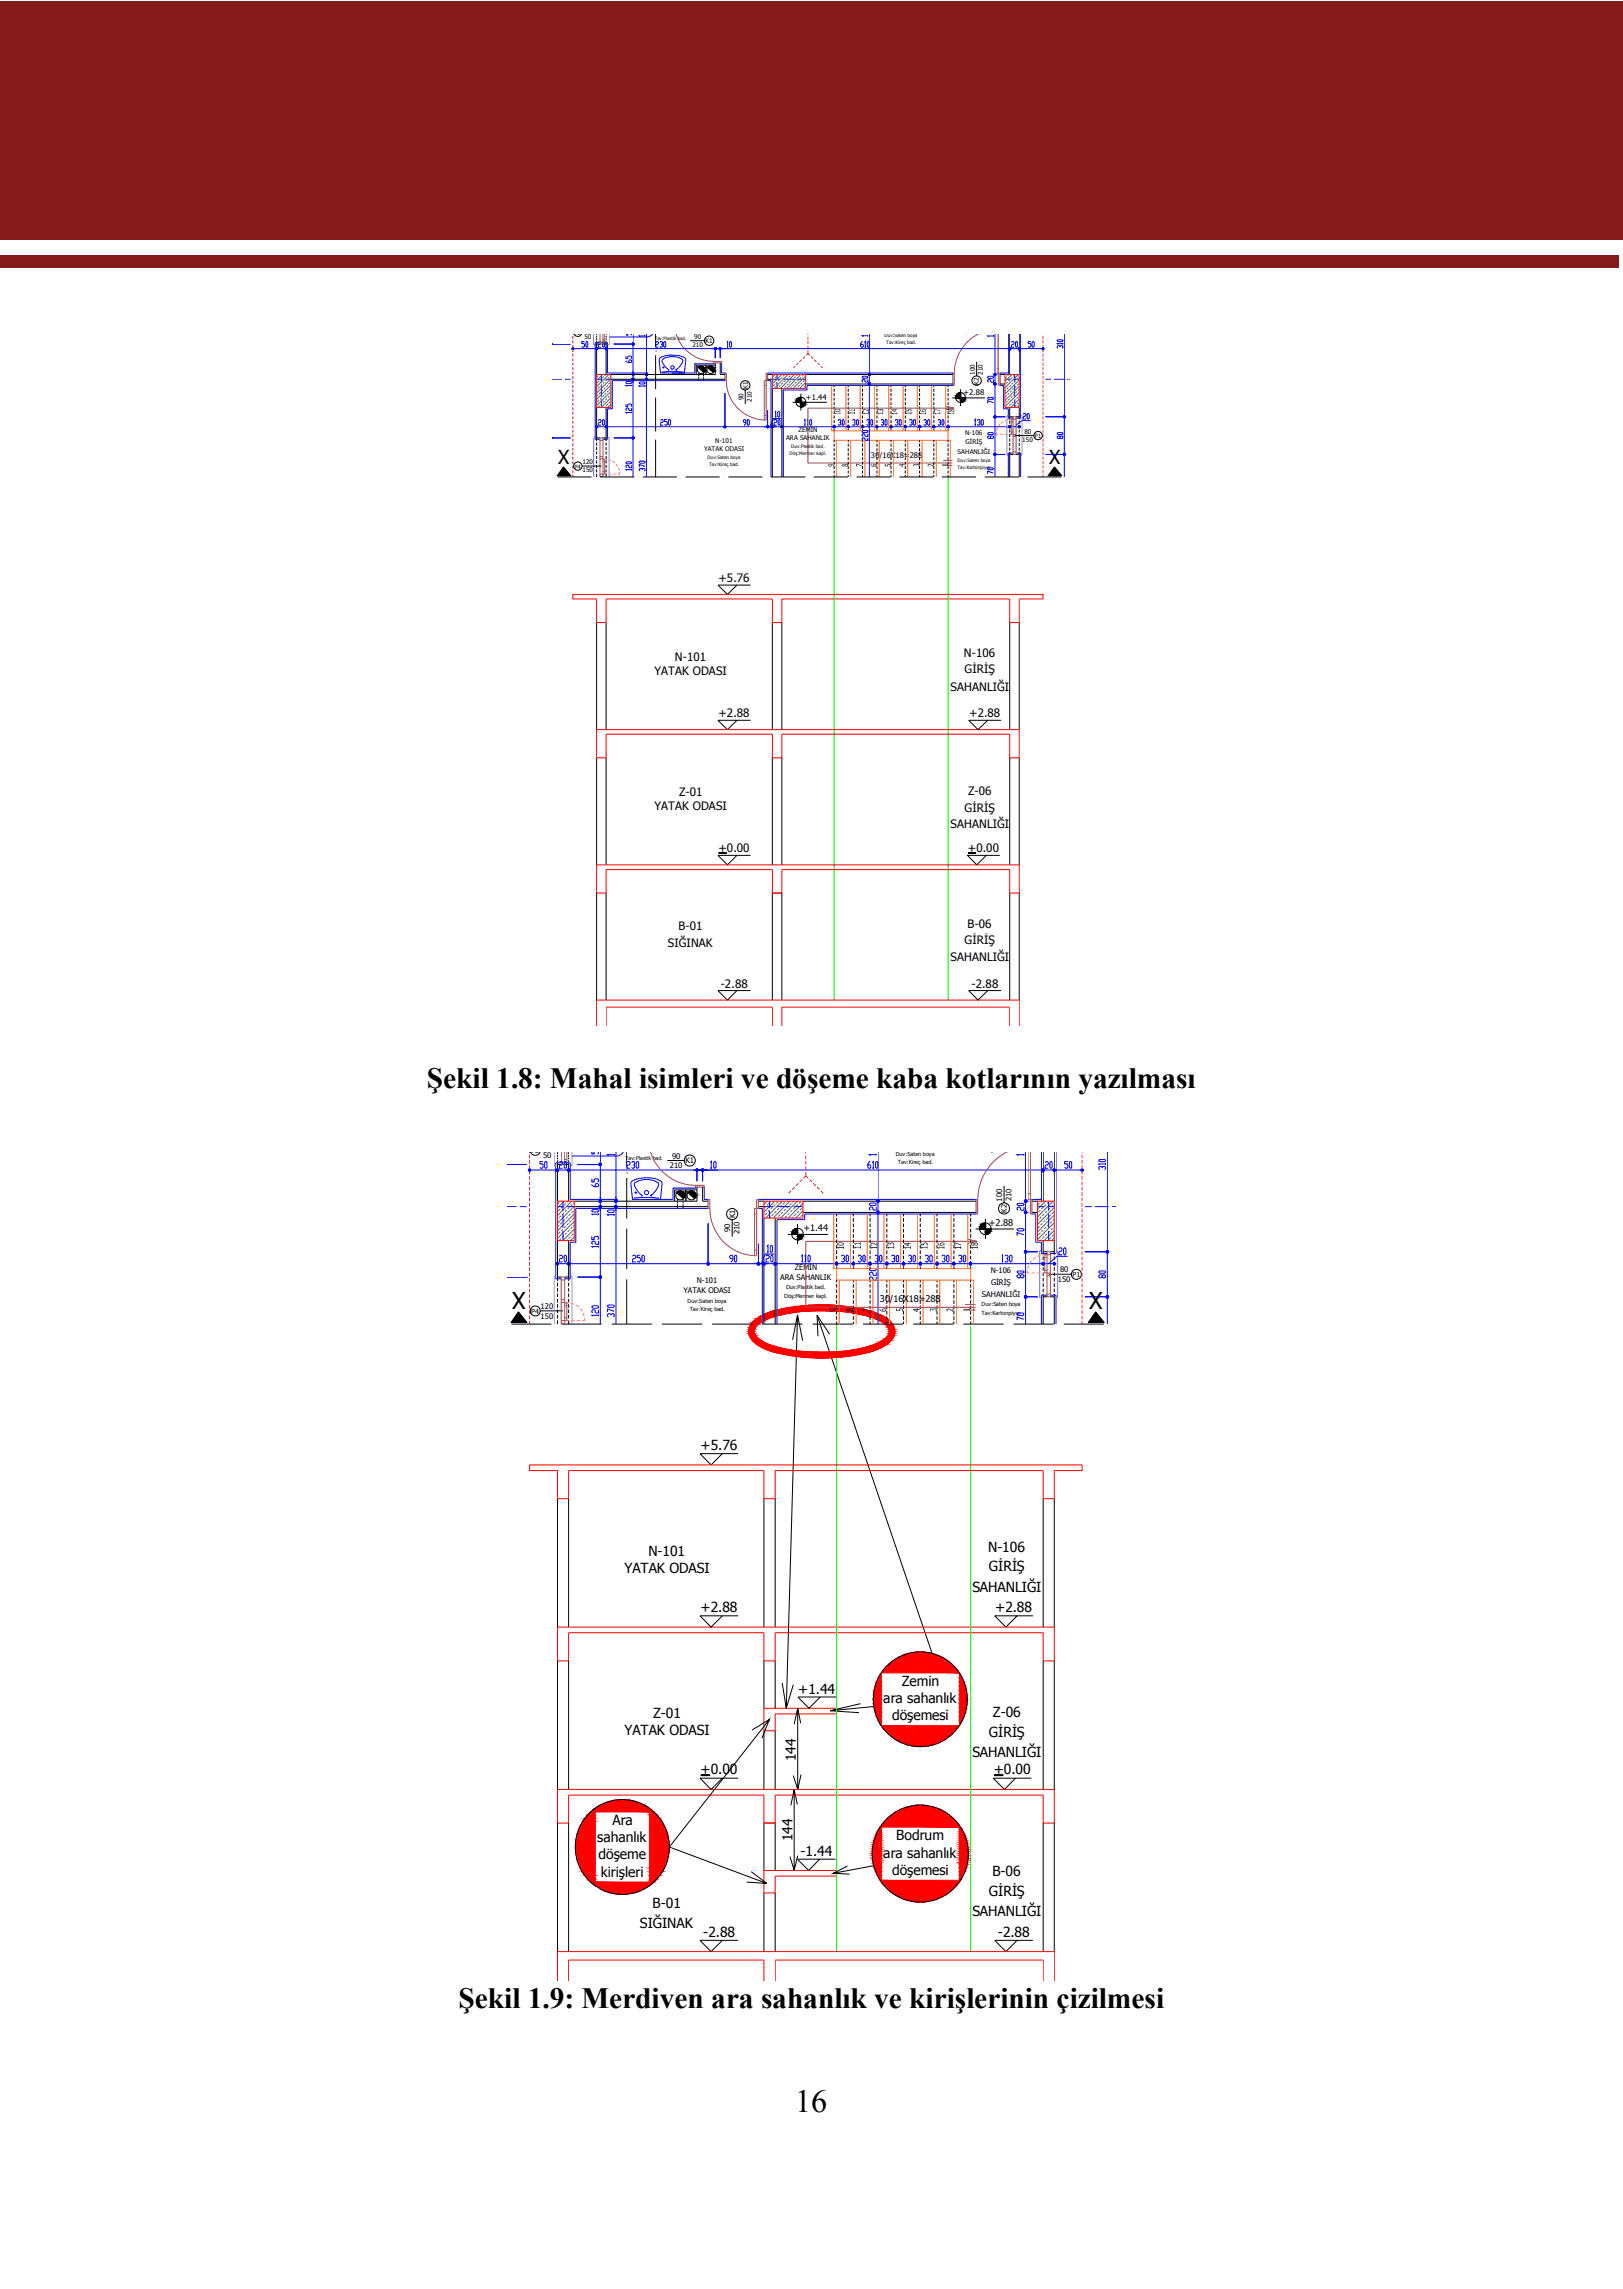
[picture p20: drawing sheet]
<svg xmlns="http://www.w3.org/2000/svg" width="195mm" height="275mm" viewBox="0 0 195 275" stroke-linecap="round" stroke-linejoin="round" font-family="sans-serif">
<defs><g id="words">
<text font-size="3.9" x="95.6" y="253.9">16</text>
<g font-size="3.5">
<text x="51.3" y="130.8">Şekil 1.8: Mahal isimleri ve döşeme kaba kotlarının yazılması</text>
<text x="55.1" y="241.4">Şekil 1.9: Merdiven ara sahanlık ve kirişlerinin çizilmesi</text>
</g>
<g font-size="2.8">
<text x="61.6" y="157.4">X</text>
<text x="130.9" y="157.4">X</text>
</g>
<g font-size="2.3">
<text x="67.1" y="55.8">X</text>
<text x="126.1" y="55.8">X</text>
</g>
<g font-size="1.7">
<text x="84.2" y="174.3">+5.76</text>
<text x="75.1" y="189.1">YATAK ODASI</text>
<text x="77.9" y="187">N-101</text>
<text x="116.9" y="191.3">SAHANLIĞI</text>
<text x="118.8" y="186.5">N-106</text>
<text x="118.9" y="188.9">GİRİŞ</text>
<text x="84.2" y="193.8">+2.88</text>
<text x="119.6" y="193.8">+2.88</text>
<text x="95.9" y="203.6">+1.44</text>
<text x="108.4" y="202.6">Zemin</text>
<text x="75.1" y="208.6">YATAK ODASI</text>
<text x="78.5" y="206.5">Z-01</text>
<text x="106.2" y="204.7">ara sahanlık</text>
<text x="107.2" y="206.8">döşemesi</text>
<text x="118.9" y="208.8">GİRİŞ</text>
<text x="119.4" y="206.4">Z-06</text>
<text x="84.2" y="213.2">+0.00</text>
<text x="95.7" y="211.7" transform="rotate(-90 95.7 211.7)">144</text>
<text x="116.9" y="211.2">SAHANLIĞI</text>
<text x="119.5" y="213.2">+0.00</text>
<text x="71.8" y="221.4">sahanlık</text>
<text x="73.6" y="219.3">Ara</text>
<text x="95.3" y="221.4" transform="rotate(-90 95.3 221.4)">144</text>
<text x="107.7" y="221.2">Bodrum</text>
<text x="71.9" y="223.5">döşeme</text>
<text x="72.2" y="225.6">kirişleri</text>
<text x="96.2" y="223.1">-1.44</text>
<text x="106.2" y="223.3">ara sahanlık</text>
<text x="107.2" y="225.4">döşemesi</text>
<text x="118.9" y="227.9">GİRİŞ</text>
<text x="119.3" y="225.5">B-06</text>
<text x="76.9" y="231.8">SIĞINAK</text>
<text x="78.4" y="229.3">B-01</text>
<text x="84.5" y="232.8">-2.88</text>
<text x="116.9" y="230.3">SAHANLIĞI</text>
<text x="120" y="232.8">-2.88</text>
</g>
<g font-size="1.4">
<text x="86.4" y="70">+5.76</text>
<text x="78.7" y="81.1">YATAK ODASI</text>
<text x="81.1" y="79.4">N-101</text>
<text x="114.3" y="83">SAHANLIĞI</text>
<text x="115.9" y="79">N-106</text>
<text x="116" y="81">GİRİŞ</text>
<text x="86.4" y="86.2">+2.88</text>
<text x="116.5" y="86.2">+2.88</text>
<text x="81.6" y="95.7">Z-01</text>
<text x="116.4" y="95.6">Z-06</text>
<text x="78.7" y="97.4">YATAK ODASI</text>
<text x="114.3" y="99.6">SAHANLIĞI</text>
<text x="116" y="97.6">GİRİŞ</text>
<text x="86.4" y="102.4">+0.00</text>
<text x="116.3" y="102.4">+0.00</text>
<text x="80.3" y="113.8">SIĞINAK</text>
<text x="81.6" y="111.8">B-01</text>
<text x="116" y="113.5">GİRİŞ</text>
<text x="116.3" y="111.5">B-06</text>
<text x="86.6" y="118.7">-2.88</text>
<text x="114.3" y="115.5">SAHANLIĞI</text>
<text x="116.8" y="118.7">-2.88</text>
</g>
<g font-size="1.1">
<text x="96.6" y="148">+1.44</text>
<text x="118.9" y="147.4">+2.88</text>
<text x="105.8" y="156.5">30/16X18=288</text>
</g>
<g font-size=".9">
<text x="115.8" y="47.5">+2.88</text>
<text x="96.9" y="48">+1.44</text>
<text x="104.7" y="55.1">30/16X18=288</text>
<text x="65.3" y="139.2">50</text>
<text x="80.5" y="140.4">210</text>
<text x="80.8" y="139.3">90</text>
<text x="82.4" y="139.8">K1</text>
<text x="87.8" y="148.1" transform="rotate(-90 87.8 148.1)">90</text>
<text x="88.3" y="146.5" transform="rotate(-90 88.3 146.5)">K1</text>
<text x="88.9" y="148.4" transform="rotate(-90 88.9 148.4)">210</text>
<text x="120.5" y="144.4" transform="rotate(-90 120.5 144.4)">100</text>
<text x="121" y="145.8" transform="rotate(-90 121 145.8)">K2</text>
<text x="121.6" y="144.4" transform="rotate(-90 121.6 144.4)">210</text>
<text x="82.1" y="155.4">YATAK ODASI</text>
<text x="83.8" y="154.2">N-101</text>
<text x="93.8" y="153.8">ARA SAHANLIK</text>
<text x="95.5" y="152.7">ZEMİN</text>
<text x="118" y="155.9">SAHANLIĞI</text>
<text x="119.1" y="153.1">N-106</text>
<text x="119.1" y="154.5">GİRİŞ</text>
<text x="127.1" y="154.1">150</text>
<text x="127.4" y="153">80</text>
<text x="65" y="157.4">120</text>
<text x="65" y="158.5">150</text>
</g>
<g font-size=".8">
<text x="70.3" y="40.7">50</text>
<text x="83.2" y="41.7">210</text>
<text x="83.4" y="40.8">90</text>
<text x="84.8" y="41.3">K1</text>
<text x="89.9" y="46.8" transform="rotate(-90 89.9 46.8)">K1</text>
<text x="117.2" y="45.1" transform="rotate(-90 117.2 45.1)">100</text>
<text x="117.7" y="46.2" transform="rotate(-90 117.7 46.2)">K2</text>
<text x="118.2" y="45" transform="rotate(-90 118.2 45)">210</text>
<text x="86" y="53.2">N-101</text>
<text x="89.4" y="48.1" transform="rotate(-90 89.4 48.1)">90</text>
<text x="90.4" y="48.3" transform="rotate(-90 90.4 48.3)">210</text>
<text x="94.5" y="52.9">ARA SAHANLIK</text>
<text x="96" y="51.9">ZEMİN</text>
<text x="116" y="52.3">N-106</text>
<text x="116.1" y="53.4">GİRİŞ</text>
<text x="122.9" y="53.1">150</text>
<text x="123.1" y="52.2">80</text>
<text x="70" y="55.8">120</text>
<text x="70" y="56.8">150</text>
<text x="84.6" y="54.2">YATAK ODASI</text>
<text x="115.1" y="54.6">SAHANLIĞI</text>
<text x="63.9" y="138.6">P2</text>
<text x="128.9" y="153.5">P1</text>
<text x="63.9" y="157.9">P4</text>
</g>
<g font-size=".7">
<text x="69.1" y="40.2">P2</text>
<text x="124.4" y="52.6">P1</text>
<text x="69" y="56.3">P4</text>
<text x="107.7" y="139">Duv:Saten boya</text>
<text x="107.9" y="140">Tav:Kireç bad.</text>
<text x="94.5" y="155">Duv:Plastik bad.</text>
<text x="82.7" y="156.6">Duv:Saten boya</text>
<text x="82.9" y="157.6">Tav:Kireç bad.</text>
<text x="94.3" y="156">Döş:Mermer kapl.</text>
<text x="118" y="157">Duv:Saten boya</text>
<text x="118" y="158">Tav:Kartonpiyer</text>
</g>
<g font-size=".6">
<text x="106.3" y="40.5">Duv:Saten boya</text>
<text x="106.5" y="41.3">Tav:Kireç bad.</text>
<text x="95.1" y="53.9">Duv:Plastik bad.</text>
<text x="85" y="55.2">Duv:Saten boya</text>
<text x="85.2" y="56.1">Tav:Kireç bad.</text>
<text x="94.9" y="54.7">Döş:Mermer kapl.</text>
<text x="115.1" y="55.6">Duv:Saten boya</text>
<text x="115.1" y="56.4">Tav:Kartonpiyer</text>
<text x="75.2" y="139.4">Tav:Plastik bad.</text>
</g>
<text font-size=".5" x="78.7" y="40.9">Tav:Plastik bad.</text>
</g></defs>
<g fill="#851a1d">
<path d="M0 .2h195v28.7h-195z"/>
<path d="M0 30.6h194.6v1.5h-194.6z"/>
</g>
<g fill="none" stroke="#000" stroke-width=".12">
<path d="M67 57.2h1.1zM67.7 56.2l.9 1h-1.6zM68.1 57.2h.5zM68.1 57.2h-1.1l.7-1 .9 1M95.3 48.4h4.1M95.7 48.3h.6zM95.7 48.3l.6 .1zM95.7 48.4h.6zM95.7 48.1l.6 .2h-.6zM95.7 48.1h.6v.2zM95.8 47.9l.2-.1 .3 .1zM95.8 47.9l.5 .2h-.6z"/>
<path d="M95.8 47.9h.5v.2zM96 47.8l.3-.1zM96 47.8h.3v.1zM96.3 48.4h.6zM96.3 48.4l.5 .2h-.5zM96.3 48.4h.6l-.1 .2zM96.3 48.6l.4 .2h-.4zM96.3 48.6h.5l-.1 .2zM96.3 48.8l.2 .1h-.2zM96.3 48.8h.4l-.2 .1zM96.3 48.9h.2zM96.3 47.3v2"/>
<path d="M116.1 40.1v.1M121.8 54.6h-.4v2.7M122.1 54.6h.4v2.7M126 57.2h1.1zM126 57.2h1.1h-1.1l.7-1 .9 1M126.7 56.2l.9 1h-1.6zM127.1 57.2h.5zM71.7 74.8v12.9M72.9 74.8v12.9M88.6 70.3l-1.2 1.2-1.1-1.2h3.9M92.8 74.8v12.9M94 74.8v12.9"/>
<path d="M121.4 74.8v12.9M122.5 74.8v12.9M71.7 91.1v12.9M72.9 91.1v12.9M88.6 86.6l-1.2 1.1-1.1-1.1h3.9M92.8 91.1v12.9M94 91.1v12.9M118.7 86.6l-1.1 1.1-1.2-1.1h3.9M121.4 91.1v12.9M122.5 91.1v12.9M71.7 107.4v12.8M72.9 107.4v12.8"/>
<path d="M86.4 102.5h.9zM86.4 102.5l.9 .1h-.9zM86.4 102.5h.9v.1zM86.4 102.6h.9zM86.4 102.5h.9v.1h-.9zM88.6 102.8l-1.2 1.2-1.1-1.2h3.9M88.6 119.1l-1.2 1.1-1.1-1.1h3.9M92.8 107.4v12.8M94 107.4v12.8M116.4 102.5h.9zM116.4 102.5l.9 .1h-.9zM116.4 102.5h.9v.1z"/>
<path d="M116.4 102.6h.9zM116.4 102.5h.9v.1h-.9zM118.6 102.8l-1.2 1.2-1.1-1.2h3.9M118.7 119.1l-1.1 1.1-1.2-1.1h3.9M121.4 107.4v12.8M122.5 107.4v12.8"/>
<circle cx="96.3" cy="48.3" r=".59"/>
</g>
<path d="M68.9 71.5h56.5v.5h-2.9v2.8h-1.1v-2.8h-27.4v2.8h-1.2v-2.8h-19.9v2.8h-1.2v-2.8h-2.8zM71.7 87.7h50.8v3.4h-1.1v-2.8h-27.4v2.8h-1.2v-2.8h-19.9v2.8h-1.2zM71.7 104h50.8v3.4h-1.1v-2.9h-27.4v2.9h-1.2v-2.9h-19.9v2.9h-1.2zM71.7 123.3v-3.1h50.8v3.1M72.9 123.3v-2.2h19.9v2.2M94 123.3v-2.2h27.4v2.2" fill="none" stroke="#f00" stroke-width=".12"/>
<path d="M100.3 57.3v62.9M114 57.3v62.9" fill="none" stroke="#0f0" stroke-width=".12"/>
<g fill="#000">
<path d="M67 57.2h1.1zM67.7 56.2l.9 1h-1.6zM68.1 57.2h.5zM95.7 48.3h.6zM95.7 48.3l.6 .1zM95.7 48.4h.6zM95.7 48.1l.6 .2h-.6zM95.7 48.1h.6v.2zM95.8 47.9l.5 .2h-.6zM95.8 47.9h.5v.2zM95.8 47.9l.2-.1 .3 .1zM96 47.8h.3v.1z"/>
<path d="M96 47.8l.3-.1zM96.3 48.4h.6zM96.3 48.4l.5 .2h-.5zM96.3 48.4h.6l-.1 .2zM96.3 48.6l.4 .2h-.4zM96.3 48.6h.5l-.1 .2zM96.3 48.8l.2 .1h-.2zM96.3 48.8h.4l-.2 .1zM96.3 48.9h.2zM106.6 55.9v.1zM126 57.2h1.1zM126.7 56.2l.9 1h-1.6z"/>
<path d="M127.1 57.2h.5zM86.4 102.5h.9zM86.4 102.5l.9 .1h-.9zM86.4 102.5h.9v.1zM86.4 102.6h.9zM116.4 102.5h.9zM116.4 102.5l.9 .1h-.9zM116.4 102.5h.9v.1zM116.4 102.6h.9z"/>
<path d="M99.6 55.8h.3v.1v-.1l-.3 .1v.1l-.1-.1z" fill-rule="evenodd"/>
<path d="M99.6 55.9a.16 .16 0 0 0 .1 .1 .16 .16 0 0 0 .2-.1v-.1a.18 .18 0 0 1-.1 .3 .18 .18 0 0 1-.2-.2z" fill-rule="evenodd"/>
<path d="M99.9 55.8l.3 .1-.1 .1z" fill-rule="evenodd"/>
<path d="M100.2 55.9v.1h-.1z" fill-rule="evenodd"/>
<path d="M101.3 55.8l.3 .1h-.3v.1l-.1-.1z" fill-rule="evenodd"/>
<path d="M101.3 55.9l.2 .1a.29 .29 0 0 1 .4-.2v.1a.15 .15 0 0 0-.2-.1 .15 .15 0 0 0-.1 .2l-.3 .1z" fill-rule="evenodd"/>
<path d="M101.6 56h.2l.1-.2a.18 .18 0 0 1-.1 .3 .18 .18 0 0 1-.2-.1z" fill-rule="evenodd"/>
<path d="M102.9 55.8l.7 .2-.6-.2v.3h-.1z" fill-rule="evenodd"/>
<path d="M104.6 55.8h.2l-.1 .2z" fill-rule="evenodd"/>
<path d="M104.7 55.9l.2 .1 .1-.1v.1h.3v-.2v.1a.36 .36 0 0 1-.6 .1z" fill-rule="evenodd"/>
<path d="M104.9 55.8h.4v.1a.17 .17 0 0 0-.2-.1 .17 .17 0 0 0-.1 .2z" fill-rule="evenodd"/>
<path d="M106.4 55.8v.2h.2l.1-.2v.2h-.3z" fill-rule="evenodd"/>
<path d="M106.7 55.8h.3v.1a.14 .14 0 0 0-.2-.1 .14 .14 0 0 0-.1 .2z" fill-rule="evenodd"/>
<path d="M107 55.8l.1 .2-.2 .1z" fill-rule="evenodd"/>
<path d="M108.1 55.8l.4 .3v-.3l.3 .1h-.3v.2h-.1z" fill-rule="evenodd"/>
<path d="M108.1 55.8h.4v.3v-.2z" fill-rule="evenodd"/>
<path d="M109.8 55.8h.2l.1 .1 .2-.1h.1v.1a.19 .19 0 0 0-.3 .1l-.2-.1-.1 .1z" fill-rule="evenodd"/>
<path d="M109.9 55.9v.1h-.1z" fill-rule="evenodd"/>
<path d="M110.4 55.8l.1 .1v.2h-.1z" fill-rule="evenodd"/>
<path d="M111.5 55.8l.2 .3-.2-.1z" fill-rule="evenodd"/>
<path d="M111.5 55.8a.49 .49 0 0 1 .6 .2v-.2h.1v.3l-.1-.1a.32 .32 0 0 0-.5-.1z" fill-rule="evenodd"/>
<path d="M113.2 55.9h.6l.1-.1v.2l-.1-.1h-.4l-.1 .1z" fill-rule="evenodd"/>
</g>
<path d="M73.6 45.8v3.3h-.6M78.4 40.1l-.3 .3-.3 .1h-4.6M121.6 51.3h.7M123 49.8l.1-.1h.1l.1 .1-.1 .2h-.1l-.1 .2v.2h.3M123.5 49.7l.2 .1v.5l-.1 .1-.1-.1v-.5zM123.9 50.6h-1.1l-.8 .7M125.7 45.6h.6M126.7 45.6h1.4M128.2 45.6h.1M128.4 45.6h.3" fill="none" stroke="#00f" stroke-width=".12"/>
<g fill="none" stroke="#9a4c4c" stroke-width=".12">
<path d="M72.1 57.3h.4M72.1 54.9h.4M72.1 55.2h.4M72.5 55.2h.2v1.8h-.6M72.5 55.5h.2M72.5 56.7h.2M81.3 40.1a4.7 4.7 0 0 0 4.5 3.4M97.1 55.7h17.4M113.4 55.4h1.1M113.4 55.9h1.1M121.8 54.6h.3M121.8 52.5h.3"/>
<path d="M121.8 52.2h.3M121.8 54.3h.3"/>
</g>
<g fill="none" stroke="#cc0065" stroke-width=".12">
<path d="M125.4 40.1v.1M125.4 40.4v.3M125.4 40.9v.4M125.4 41.5v.3M125.4 42v.4M125.4 42.5v.4M125.4 43.1v.3M125.4 43.6v.4M125.4 44.2v.3M125.4 44.7v.3M125.4 45.2v.4M125.4 45.8v.3"/>
<path d="M125.4 46.3v.3M125.4 46.8v.4M125.4 47.4v.3M125.4 47.9v.4M125.4 48.4v.4M125.4 49v.3M125.4 49.5v.4M125.4 50.1v.3M125.4 50.6v.3M125.4 51.1v.4M125.4 51.7v.3M125.4 52.2v.4"/>
<path d="M125.4 52.7v.4M125.4 53.3v.3M125.4 53.8v.4M125.4 54.4v.3M125.4 54.9v.3M125.4 55.4v.4M125.4 56v.3M125.4 56.5v.4M125.4 57v.3"/>
</g>
<path d="M121 54.7h.2M122.7 54.7h.2" fill="none" stroke="#7e7eff" stroke-width=".12"/>
<path d="M72.7 57h.3M72.7 55.2h.2M73.1 55.3l.3 .1M73.2 57h.3M73.6 55.5l.3 .2M73.7 57h.4M74 55.8l.3 .3M74.3 56.2l.2 .4M74.5 56.7v.3h-.3" fill="none" stroke="#ff7e7e" stroke-width=".12"/>
<path d="M121.3 51.3h.1l-.1 .1z" fill="#00f"/>
<path d="M121.3 51.3h.1l-.1 .1z" fill="none" stroke="#00f" stroke-width=".12"/>
<path d="M121.3 51.4l.1-.1v.1z" fill="#00f"/>
<path d="M121.3 51.4l.1-.1v.1z" fill="none" stroke="#00f" stroke-width=".12"/>
<path d="M121.4 51.3l.1 .1h-.1z" fill="#00f"/>
<path d="M121.4 51.3l.1 .1h-.1z" fill="none" stroke="#00f" stroke-width=".12"/>
<path d="M121.4 51.3h.1v.1z" fill="#00f"/>
<path d="M121.4 51.3h.1v.1z" fill="none" stroke="#00f" stroke-width=".12"/>
<path d="M121.4 51.3l.1-.1v.1z" fill="#00f"/>
<path d="M121.4 51.3l.1-.1v.1z" fill="none" stroke="#00f" stroke-width=".12"/>
<path d="M121.4 51.2h.1l-.1 .1z" fill="#00f"/>
<path d="M121.4 51.2h.1l-.1 .1z" fill="none" stroke="#00f" stroke-width=".12"/>
<path d="M121.3 51.2h.1v.1z" fill="#00f"/>
<path d="M121.3 51.2h.1v.1z" fill="none" stroke="#00f" stroke-width=".12"/>
<path d="M121.3 51.2l.1 .1h-.1z" fill="#00f"/>
<path d="M121.3 51.2l.1 .1h-.1zM121.5 51.3h.1" fill="none" stroke="#00f" stroke-width=".12"/>
<path d="M122.5 51.3l.1-.1v.1z" fill="#00f"/>
<path d="M122.5 51.3l.1-.1v.1z" fill="none" stroke="#00f" stroke-width=".12"/>
<path d="M122.5 51.2h.1l-.1 .1z" fill="#00f"/>
<path d="M122.5 51.2h.1l-.1 .1z" fill="none" stroke="#00f" stroke-width=".12"/>
<path d="M122.4 51.2h.1v.1z" fill="#00f"/>
<path d="M122.4 51.2h.1v.1z" fill="none" stroke="#00f" stroke-width=".12"/>
<path d="M122.4 51.2l.1 .1h-.1z" fill="#00f"/>
<path d="M122.4 51.2l.1 .1h-.1z" fill="none" stroke="#00f" stroke-width=".12"/>
<path d="M122.4 51.3h.1l-.1 .1z" fill="#00f"/>
<path d="M122.4 51.3h.1l-.1 .1z" fill="none" stroke="#00f" stroke-width=".12"/>
<path d="M122.4 51.4l.1-.1v.1z" fill="#00f"/>
<path d="M122.4 51.4l.1-.1v.1z" fill="none" stroke="#00f" stroke-width=".12"/>
<path d="M122.5 51.3l.1 .1h-.1z" fill="#00f"/>
<path d="M122.5 51.3l.1 .1h-.1z" fill="none" stroke="#00f" stroke-width=".12"/>
<path d="M122.5 51.3h.1v.1z" fill="#00f"/>
<path d="M120.6 49.1h.6v1.2h.6M121.2 54.5h.6M121.4 51.3h.1M121.4 41.9v.3M121.6 41.9h.7M122.1 50.3h.6M122.1 54.5h.6M122.3 51.3h.1M122.5 51.3h.1v.1zM122.5 51.3h.1M122.5 41.9v.4" fill="none" stroke="#00f" stroke-width=".12"/>
<path d="M121.6 51.9h.2M121.6 50.7h.2M121.8 50.1h.3M122.1 50.4h-.5v1.8h.2" fill="none" stroke="#9a4c4c" stroke-width=".12"/>
<path d="M121.4 49v1.1h.4M122.5 49v1.1h-.4" fill="none" stroke="#000" stroke-width=".12"/>
<path d="M121 50h.2M122.7 50h.2" fill="none" stroke="#7e7eff" stroke-width=".12"/>
<path d="M120.8 49h1.7" fill="none" stroke="#f00" stroke-width=".12"/>
<path d="M119.8 52l-.1 .2h.3M119.9 51.5l-.1 .3M120.2 52.2h.3M120.2 51l-.2 .3M120.6 50.7l-.3 .2M120.7 52.2h.4M121.1 50.5l-.3 .1M121.3 52.2h.3M121.6 50.4h-.3" fill="none" stroke="#ff7e7e" stroke-width=".12"/>
<path d="M121.3 41.9h.1l-.1 .1z" fill="#00f"/>
<path d="M121.3 41.9h.1l-.1 .1z" fill="none" stroke="#00f" stroke-width=".12"/>
<path d="M121.3 42l.1-.1v.1z" fill="#00f"/>
<path d="M121.3 42l.1-.1v.1z" fill="none" stroke="#00f" stroke-width=".12"/>
<path d="M121.4 41.9l.1 .1h-.1z" fill="#00f"/>
<path d="M121.4 41.9l.1 .1h-.1z" fill="none" stroke="#00f" stroke-width=".12"/>
<path d="M121.4 41.9h.1v.1z" fill="#00f"/>
<path d="M121.4 41.9h.1v.1z" fill="none" stroke="#00f" stroke-width=".12"/>
<path d="M121.4 41.9l.1-.1v.1z" fill="#00f"/>
<path d="M121.4 41.9l.1-.1v.1z" fill="none" stroke="#00f" stroke-width=".12"/>
<path d="M121.4 41.8h.1l-.1 .1z" fill="#00f"/>
<path d="M121.4 41.8h.1l-.1 .1z" fill="none" stroke="#00f" stroke-width=".12"/>
<path d="M121.3 41.8h.1v.1z" fill="#00f"/>
<path d="M121.3 41.8h.1v.1z" fill="none" stroke="#00f" stroke-width=".12"/>
<path d="M121.3 41.8l.1 .1h-.1z" fill="#00f"/>
<path d="M121.3 41.8l.1 .1h-.1zM121.5 41.9h.1" fill="none" stroke="#00f" stroke-width=".12"/>
<path d="M122.5 41.9l.1-.1v.1z" fill="#00f"/>
<path d="M122.5 41.9l.1-.1v.1z" fill="none" stroke="#00f" stroke-width=".12"/>
<path d="M122.5 41.8h.1l-.1 .1z" fill="#00f"/>
<path d="M122.5 41.8h.1l-.1 .1z" fill="none" stroke="#00f" stroke-width=".12"/>
<path d="M122.4 41.8h.1v.1z" fill="#00f"/>
<path d="M122.4 41.8h.1v.1z" fill="none" stroke="#00f" stroke-width=".12"/>
<path d="M122.4 41.8l.1 .1h-.1z" fill="#00f"/>
<path d="M122.4 41.8l.1 .1h-.1z" fill="none" stroke="#00f" stroke-width=".12"/>
<path d="M122.4 41.9h.1l-.1 .1z" fill="#00f"/>
<path d="M122.4 41.9h.1l-.1 .1z" fill="none" stroke="#00f" stroke-width=".12"/>
<path d="M122.5 41.9v.1h-.1z" fill="#00f"/>
<path d="M122.5 41.9v.1h-.1z" fill="none" stroke="#00f" stroke-width=".12"/>
<path d="M122.5 41.9l.1 .1h-.1z" fill="#00f"/>
<path d="M122.5 41.9l.1 .1h-.1z" fill="none" stroke="#00f" stroke-width=".12"/>
<path d="M122.5 41.9h.1v.1z" fill="#00f"/>
<path d="M119.6 45h.3M119.6 46.2h.3M119.6 45.3v.6M121.4 42.2h.1M121.6 41.2l.1-.1h.1l.1 .1-.1 .2h-.1l-.1 .1v.2h.3M122.2 41.1l.1 .1-.1 .5-.1-.1v-.4zM122.3 41.9h.1M122.5 41.9h.1v.1zM122.5 41.9h.1M122.5 42.3h.1" fill="none" stroke="#00f" stroke-width=".12"/>
<path d="M119.5 45l.1-.1v.1z" fill="#00f"/>
<path d="M119.5 45l.1-.1v.1z" fill="none" stroke="#00f" stroke-width=".12"/>
<path d="M119.5 45h.1h-.1z" fill="#00f"/>
<path d="M119.5 45h.1h-.1z" fill="none" stroke="#00f" stroke-width=".12"/>
<path d="M119.5 45h.1l-.1 .1z" fill="#00f"/>
<path d="M119.5 45h.1l-.1 .1z" fill="none" stroke="#00f" stroke-width=".12"/>
<path d="M119.6 45v.1h-.1z" fill="#00f"/>
<path d="M119.6 45v.1h-.1z" fill="none" stroke="#00f" stroke-width=".12"/>
<path d="M119.6 45l.1 .1h-.1z" fill="#00f"/>
<path d="M119.6 45l.1 .1h-.1z" fill="none" stroke="#00f" stroke-width=".12"/>
<path d="M119.6 45h.1v.1z" fill="#00f"/>
<path d="M119.6 45h.1v.1z" fill="none" stroke="#00f" stroke-width=".12"/>
<path d="M119.6 45h.1z" fill="#00f"/>
<path d="M119.6 45h.1z" fill="none" stroke="#00f" stroke-width=".12"/>
<path d="M119.6 44.9l.1 .1h-.1z" fill="#00f"/>
<path d="M119.6 44.9l.1 .1h-.1zM119.6 45.1v.2" fill="none" stroke="#00f" stroke-width=".12"/>
<path d="M119.6 46.2h.1l-.1 .1z" fill="#00f"/>
<path d="M119.6 46.2h.1l-.1 .1z" fill="none" stroke="#00f" stroke-width=".12"/>
<path d="M119.6 46.2h.1z" fill="#00f"/>
<path d="M119.6 46.2h.1z" fill="none" stroke="#00f" stroke-width=".12"/>
<path d="M119.7 46.1v.1h-.1z" fill="#00f"/>
<path d="M119.7 46.1v.1h-.1z" fill="none" stroke="#00f" stroke-width=".12"/>
<path d="M119.6 46l.1 .1-.1 .1z" fill="#00f"/>
<path d="M119.6 46l.1 .1-.1 .1z" fill="none" stroke="#00f" stroke-width=".12"/>
<path d="M119.5 46.1l.1-.1v.2z" fill="#00f"/>
<path d="M119.5 46.1l.1-.1v.2z" fill="none" stroke="#00f" stroke-width=".12"/>
<path d="M119.5 46.1l.1 .1h-.1z" fill="#00f"/>
<path d="M119.5 46.1l.1 .1h-.1z" fill="none" stroke="#00f" stroke-width=".12"/>
<path d="M119.5 46.2h.1h-.1z" fill="#00f"/>
<path d="M119.5 46.2h.1h-.1z" fill="none" stroke="#00f" stroke-width=".12"/>
<path d="M119.5 46.2h.1v.1z" fill="#00f"/>
<path d="M118.7 45.3l.1-.1h.5l.1 .2-.1 .1h-.5zM119.4 45.6v.4l-.3-.1v-.2l-.1-.1-.3 .1v.2l.1 .1M119.5 46.2h.1v.1zM119.6 46.2h.1M119.6 45.9v.1M119.6 46.4v3.5M119.6 46.2h.3M119.6 50.1h1.2M120.2 46.3h.4M120.2 44.8h1M120.8 45.6h.7M121.8 45.6h.7" fill="none" stroke="#00f" stroke-width=".12"/>
<path d="M119.8 44.8h.4v1.5h-.1v-1.5M119.8 44.3h.3" fill="none" stroke="#9a4c4c" stroke-width=".12"/>
<path d="M120.2 45h.6M120.2 46.2h.6" fill="none" stroke="#000" stroke-width=".12"/>
<path d="M122.5 45h-1.7v4" fill="none" stroke="#f00" stroke-width=".12"/>
<path d="M119.5 46.1l.1-.1v.2z" fill="#00f"/>
<path d="M119.5 46.1l.1-.1v.2z" fill="none" stroke="#00f" stroke-width=".12"/>
<path d="M119.5 46.1l.1 .1h-.1z" fill="#00f"/>
<path d="M119.5 46.1l.1 .1h-.1z" fill="none" stroke="#00f" stroke-width=".12"/>
<path d="M119.5 46.2h.1h-.1z" fill="#00f"/>
<path d="M119.5 46.2h.1h-.1z" fill="none" stroke="#00f" stroke-width=".12"/>
<path d="M119.5 46.2h.1v.1z" fill="#00f"/>
<path d="M119.5 46.2h.1v.1z" fill="none" stroke="#00f" stroke-width=".12"/>
<path d="M119.6 46.2h.1l-.1 .1z" fill="#00f"/>
<path d="M119.6 46.2h.1l-.1 .1z" fill="none" stroke="#00f" stroke-width=".12"/>
<path d="M119.6 46.2h.1z" fill="#00f"/>
<path d="M119.6 46.2h.1z" fill="none" stroke="#00f" stroke-width=".12"/>
<path d="M119.7 46.1v.1h-.1z" fill="#00f"/>
<path d="M119.7 46.1v.1h-.1z" fill="none" stroke="#00f" stroke-width=".12"/>
<path d="M119.6 46l.1 .1-.1 .1z" fill="#00f"/>
<path d="M119.6 46l.1 .1-.1 .1zM119.6 46.3v.1" fill="none" stroke="#00f" stroke-width=".12"/>
<path d="M119.6 50.1l.1 .1h-.1z" fill="#00f"/>
<path d="M119.6 50.1l.1 .1h-.1z" fill="none" stroke="#00f" stroke-width=".12"/>
<path d="M119.6 50.1h.1v.1z" fill="#00f"/>
<path d="M119.6 50.1h.1v.1z" fill="none" stroke="#00f" stroke-width=".12"/>
<path d="M119.6 50.1l.1-.1v.1z" fill="#00f"/>
<path d="M119.6 50.1l.1-.1v.1z" fill="none" stroke="#00f" stroke-width=".12"/>
<path d="M119.6 50h.1l-.1 .1z" fill="#00f"/>
<path d="M119.6 50h.1l-.1 .1z" fill="none" stroke="#00f" stroke-width=".12"/>
<path d="M119.5 50h.1v.1z" fill="#00f"/>
<path d="M119.5 50h.1v.1z" fill="none" stroke="#00f" stroke-width=".12"/>
<path d="M119.5 50l.1 .1h-.1z" fill="#00f"/>
<path d="M119.5 50l.1 .1h-.1z" fill="none" stroke="#00f" stroke-width=".12"/>
<path d="M119.5 50.1h.1l-.1 .1z" fill="#00f"/>
<path d="M119.5 50.1h.1l-.1 .1z" fill="none" stroke="#00f" stroke-width=".12"/>
<path d="M119.6 50.1v.1h-.1z" fill="#00f"/>
<path d="M110.8 51.3h1.2M112.2 51.3h.1M118.7 47.9l.1-.1h.5l.1 .1-.6 .1zM119.4 48.4l-.7-.2v.3M119.6 50.1v.1h-.1zM119.6 49.9v.1M120.6 46.3v2.8M120.8 50.1h.1M122 45v1M122 46.3v1.4M122 48v1" fill="none" stroke="#00f" stroke-width=".12"/>
<path d="M122.5 45v4" fill="none" stroke="#f00" stroke-width=".12"/>
<g fill="none" stroke="#000" stroke-width=".12">
<path d="M114.9 47.8h.6zM114.9 47.6l.6 .2h-.6zM114.9 47.6h.6v.2zM115.1 47.4l.2-.2 .2 .2zM115.1 47.4l.4 .2h-.6zM115.1 47.4h.4v.2zM115.3 47.2h.2zM115.3 47.2h.2v.2zM115.5 47.8h.6zM115.5 47.8l.5 .2h-.5zM115.5 47.8h.6l-.1 .2zM115.5 48l.4 .2h-.4z"/>
<path d="M115.5 48h.5l-.1 .2zM115.5 48.2l.2 .1h-.2zM115.5 48.2h.4l-.2 .1zM115.5 48.3h.2zM115.5 46.8v2"/>
<circle cx="115.5" cy="47.8" r=".59"/>
</g>
<g fill="#000">
<path d="M114.9 47.8h.6zM114.9 47.6l.6 .2h-.6zM114.9 47.6h.6v.2zM115.1 47.4l.4 .2h-.6zM115.1 47.4h.4v.2zM115.1 47.4l.2-.2 .2 .2zM115.3 47.2h.2v.2zM115.3 47.2h.2zM115.5 47.8h.6zM115.5 47.8l.5 .2h-.5zM115.5 47.8h.6l-.1 .2zM115.5 48l.4 .2h-.4z"/>
<path d="M115.5 48h.5l-.1 .2zM115.5 48.2l.2 .1h-.2zM115.5 48.2h.4l-.2 .1zM115.5 48.3h.2z"/>
<path d="M110.6 49.7h.6l.1-.1v.2h-.1v-.1h-.5v.1z" fill-rule="evenodd"/>
<path d="M110.6 49.2h.1l-.1 .2z" fill-rule="evenodd"/>
<path d="M110.7 49.3l.2 .1v-.1l.1 .1h.1l.1-.2 .1 .1a.34 .34 0 0 1-.6 .1z" fill-rule="evenodd"/>
<path d="M110.8 49.3l.4-.1v.1a.19 .19 0 0 0-.2-.1 .19 .19 0 0 0-.1 .2z" fill-rule="evenodd"/>
<path d="M114.1 49.2l.2 .1h-.2v.1l-.1-.1z" fill-rule="evenodd"/>
<path d="M114 49.7h.6l.1-.1v.2l-.1-.1h-.4l-.1 .1z" fill-rule="evenodd"/>
<path d="M114.1 49.3l.1 .1 .2-.2h.3v.1a.15 .15 0 0 0-.2-.1 .15 .15 0 0 0-.1 .2l-.3 .1z" fill-rule="evenodd"/>
<path d="M114.4 49.4h.2l.1-.2a.17 .17 0 0 1-.1 .3 .17 .17 0 0 1-.2-.1z" fill-rule="evenodd"/>
</g>
<path d="M114 51.8v1.1h.2" fill="none" stroke="#ff7e00" stroke-width=".12"/>
<path d="M113.7 48.8l.9 .3-.9 .2" fill="none" stroke="#9a4c4c" stroke-width=".12"/>
<path d="M110.4 51.3h.1l-.1 .1z" fill="#00f"/>
<path d="M110.4 51.3h.1l-.1 .1z" fill="none" stroke="#00f" stroke-width=".12"/>
<path d="M110.4 51.4l.1-.1v.1z" fill="#00f"/>
<path d="M110.4 51.4l.1-.1v.1z" fill="none" stroke="#00f" stroke-width=".12"/>
<path d="M110.5 51.3l.1 .1h-.1z" fill="#00f"/>
<path d="M110.5 51.3l.1 .1h-.1z" fill="none" stroke="#00f" stroke-width=".12"/>
<path d="M110.5 51.3h.2l-.1 .1z" fill="#00f"/>
<path d="M110.5 51.3h.2l-.1 .1z" fill="none" stroke="#00f" stroke-width=".12"/>
<path d="M110.5 51.3l.1-.1 .1 .1z" fill="#00f"/>
<path d="M110.5 51.3l.1-.1 .1 .1z" fill="none" stroke="#00f" stroke-width=".12"/>
<path d="M110.5 51.2h.1l-.1 .1z" fill="#00f"/>
<path d="M110.5 51.2h.1l-.1 .1z" fill="none" stroke="#00f" stroke-width=".12"/>
<path d="M110.4 51.2h.1v.1z" fill="#00f"/>
<path d="M110.4 51.2h.1v.1z" fill="none" stroke="#00f" stroke-width=".12"/>
<path d="M110.4 51.2l.1 .1h-.1z" fill="#00f"/>
<path d="M110.4 51.2l.1 .1h-.1zM110.7 51.3h.1" fill="none" stroke="#00f" stroke-width=".12"/>
<path d="M112.2 51.3l.1-.1 .1 .1z" fill="#00f"/>
<path d="M112.2 51.3l.1-.1 .1 .1z" fill="none" stroke="#00f" stroke-width=".12"/>
<path d="M112.2 51.2h.1l-.1 .1z" fill="#00f"/>
<path d="M112.2 51.2h.1l-.1 .1z" fill="none" stroke="#00f" stroke-width=".12"/>
<path d="M112.2 51.2v.1z" fill="#00f"/>
<path d="M112.2 51.2v.1z" fill="none" stroke="#00f" stroke-width=".12"/>
<path d="M112.2 51.2v.1h-.1z" fill="#00f"/>
<path d="M112.2 51.2v.1h-.1z" fill="none" stroke="#00f" stroke-width=".12"/>
<path d="M112.1 51.3h.1v.1z" fill="#00f"/>
<path d="M112.1 51.3h.1v.1z" fill="none" stroke="#00f" stroke-width=".12"/>
<path d="M112.2 51.4v-.1v.1z" fill="#00f"/>
<path d="M112.2 51.4v-.1v.1z" fill="none" stroke="#00f" stroke-width=".12"/>
<path d="M112.2 51.3l.1 .1h-.1z" fill="#00f"/>
<path d="M112.2 51.3l.1 .1h-.1z" fill="none" stroke="#00f" stroke-width=".12"/>
<path d="M112.2 51.3h.2l-.1 .1z" fill="#00f"/>
<path d="M110.5 51.3h.1M111 50.6l.1-.2h.2l.1 .3-.2 .1M111.3 50.8l.1 .1-.1 .2h-.2l-.1-.1M111.6 50.4l.2 .2v.4l-.1 .1-.2-.1v-.4zM112 51.3h.1M112.2 51.3h.2l-.1 .1zM112.2 51.3h.1M112.5 51.3h1.2" fill="none" stroke="#00f" stroke-width=".12"/>
<g fill="#000">
<path d="M112.3 49.7h.6l.1-.1v.2l-.1-.1h-.4l-.1 .1z" fill-rule="evenodd"/>
<path d="M112.3 49.2l.7 .2-.6-.2v.3h-.1z" fill-rule="evenodd"/>
</g>
<path d="M112.1 51.3h.1v.1z" fill="#00f"/>
<path d="M112.1 51.3h.1v.1z" fill="none" stroke="#00f" stroke-width=".12"/>
<path d="M112.2 51.4v-.1v.1z" fill="#00f"/>
<path d="M112.2 51.4v-.1v.1z" fill="none" stroke="#00f" stroke-width=".12"/>
<path d="M112.2 51.3l.1 .1h-.1z" fill="#00f"/>
<path d="M112.2 51.3l.1 .1h-.1z" fill="none" stroke="#00f" stroke-width=".12"/>
<path d="M112.2 51.3h.2l-.1 .1z" fill="#00f"/>
<path d="M112.2 51.3h.2l-.1 .1z" fill="none" stroke="#00f" stroke-width=".12"/>
<path d="M112.2 51.3l.1-.1 .1 .1z" fill="#00f"/>
<path d="M112.2 51.3l.1-.1 .1 .1z" fill="none" stroke="#00f" stroke-width=".12"/>
<path d="M112.2 51.2h.1l-.1 .1z" fill="#00f"/>
<path d="M112.2 51.2h.1l-.1 .1z" fill="none" stroke="#00f" stroke-width=".12"/>
<path d="M112.2 51.2v.1z" fill="#00f"/>
<path d="M112.2 51.2v.1z" fill="none" stroke="#00f" stroke-width=".12"/>
<path d="M112.2 51.2v.1h-.1z" fill="#00f"/>
<path d="M112.2 51.2v.1h-.1zM112.4 51.3h.1" fill="none" stroke="#00f" stroke-width=".12"/>
<path d="M114 51.2l.1 .1h-.1z" fill="#00f"/>
<path d="M114 51.2l.1 .1h-.1z" fill="none" stroke="#00f" stroke-width=".12"/>
<path d="M114 51.2v.1z" fill="#00f"/>
<path d="M114 51.2v.1z" fill="none" stroke="#00f" stroke-width=".12"/>
<path d="M113.9 51.2h.1v.1z" fill="#00f"/>
<path d="M113.9 51.2h.1v.1z" fill="none" stroke="#00f" stroke-width=".12"/>
<path d="M113.9 51.2l.1 .1h-.2z" fill="#00f"/>
<path d="M113.9 51.2l.1 .1h-.2z" fill="none" stroke="#00f" stroke-width=".12"/>
<path d="M113.8 51.3h.2l-.1 .1z" fill="#00f"/>
<path d="M113.8 51.3h.2l-.1 .1z" fill="none" stroke="#00f" stroke-width=".12"/>
<path d="M113.9 51.4l.1-.1v.1z" fill="#00f"/>
<path d="M113.9 51.4l.1-.1v.1z" fill="none" stroke="#00f" stroke-width=".12"/>
<path d="M114 51.3v.1z" fill="#00f"/>
<path d="M114 51.3v.1z" fill="none" stroke="#00f" stroke-width=".12"/>
<path d="M114 51.3h.1l-.1 .1z" fill="#00f"/>
<path d="M112.7 50.6l.1-.2h.2l.1 .3-.2 .1M113 50.8l.1 .1-.1 .2h-.2l-.1-.1M113.3 50.4l.2 .2v.4l-.1 .1-.2-.1v-.4zM113.7 51.3h.1M114 51.3h.1l-.1 .1zM114 51.3h.1M114.2 51.3h6.9" fill="none" stroke="#00f" stroke-width=".12"/>
<path d="M114.5 44.8h.2v1.5h-.2z" fill="none" stroke="#9a4c4c" stroke-width=".12"/>
<path d="M110.3 46.3v5.5M112 46.3v5.5M113.7 46.3v5.5" fill="none" stroke="#ff7e00" stroke-width=".12"/>
<g fill="none" stroke="#000" stroke-width=".12">
<path d="M110.5 46.3v.2M110.5 46.7v.4M110.5 47.3v.3M110.5 47.8v.4M110.5 48.3v.4M110.5 48.9v.3M110.5 49.4v.4M110.5 50v.3M110.5 50.5v.4M110.5 51v.4M110.5 51.6v.2M112.2 46.3v.2"/>
<path d="M112.2 46.7v.4M112.2 47.3v.3M112.2 47.8v.4M112.2 48.3v.4M112.2 48.9v.3M112.2 49.4v.4M112.2 50v.3M112.2 50.5v.4M112.2 51v.4M112.2 51.6v.2M114 46.3v.2M114 46.7v.4"/>
<path d="M114 47.3v.3M114 47.8v.4M114 48.3v.4M114 48.9v.3M114 49.4v.4M114 50v.3M114 50.5v.4M114 51v.4M114 51.6v.2"/>
</g>
<path d="M113.8 51.3h.2l-.1 .1z" fill="#00f"/>
<path d="M113.8 51.3h.2l-.1 .1z" fill="none" stroke="#00f" stroke-width=".12"/>
<path d="M113.9 51.4l.1-.1v.1z" fill="#00f"/>
<path d="M113.9 51.4l.1-.1v.1z" fill="none" stroke="#00f" stroke-width=".12"/>
<path d="M114 51.3v.1z" fill="#00f"/>
<path d="M114 51.3v.1z" fill="none" stroke="#00f" stroke-width=".12"/>
<path d="M114 51.3h.1l-.1 .1z" fill="#00f"/>
<path d="M114 51.3h.1l-.1 .1z" fill="none" stroke="#00f" stroke-width=".12"/>
<path d="M114 51.2l.1 .1h-.1z" fill="#00f"/>
<path d="M114 51.2l.1 .1h-.1z" fill="none" stroke="#00f" stroke-width=".12"/>
<path d="M114 51.2v.1z" fill="#00f"/>
<path d="M114 51.2v.1z" fill="none" stroke="#00f" stroke-width=".12"/>
<path d="M113.9 51.2h.1v.1z" fill="#00f"/>
<path d="M113.9 51.2h.1v.1z" fill="none" stroke="#00f" stroke-width=".12"/>
<path d="M113.9 51.2l.1 .1h-.2z" fill="#00f"/>
<path d="M113.9 51.2l.1 .1h-.2zM114.1 51.3h.1" fill="none" stroke="#00f" stroke-width=".12"/>
<path d="M121.4 51.3l.1-.1v.1z" fill="#00f"/>
<path d="M121.4 51.3l.1-.1v.1z" fill="none" stroke="#00f" stroke-width=".12"/>
<path d="M121.4 51.2h.1l-.1 .1z" fill="#00f"/>
<path d="M121.4 51.2h.1l-.1 .1z" fill="none" stroke="#00f" stroke-width=".12"/>
<path d="M121.3 51.2h.1v.1z" fill="#00f"/>
<path d="M121.3 51.2h.1v.1z" fill="none" stroke="#00f" stroke-width=".12"/>
<path d="M121.3 51.2l.1 .1h-.1z" fill="#00f"/>
<path d="M121.3 51.2l.1 .1h-.1z" fill="none" stroke="#00f" stroke-width=".12"/>
<path d="M121.3 51.3h.1l-.1 .1z" fill="#00f"/>
<path d="M121.3 51.3h.1l-.1 .1z" fill="none" stroke="#00f" stroke-width=".12"/>
<path d="M121.3 51.4l.1-.1v.1z" fill="#00f"/>
<path d="M121.3 51.4l.1-.1v.1z" fill="none" stroke="#00f" stroke-width=".12"/>
<path d="M121.4 51.3l.1 .1h-.1z" fill="#00f"/>
<path d="M121.4 51.3l.1 .1h-.1z" fill="none" stroke="#00f" stroke-width=".12"/>
<path d="M121.4 51.3h.1v.1z" fill="#00f"/>
<path d="M117.2 50.6v-.2v.7M117.2 51.1h.1M117.5 50.6v-.2h.2l.1 .3-.2 .1M117.7 50.8l.1 .1-.1 .2h-.2v-.1M118 50.4l.2 .2v.4l-.1 .1-.2-.1v-.4zM119.6 45h.3M119.6 40.1v4.7M121.1 51.3h.2M121.4 51.3h.1v.1zM121.4 51.3h.1M122.7 40.1v10.2" fill="none" stroke="#00f" stroke-width=".12"/>
<path d="M114.5 47.8h3.9" fill="none" stroke="#000" stroke-width=".12"/>
<path d="M119.6 45l.1 .1h-.1z" fill="#00f"/>
<path d="M119.6 45l.1 .1h-.1z" fill="none" stroke="#00f" stroke-width=".12"/>
<path d="M119.6 45h.1v.1z" fill="#00f"/>
<path d="M119.6 45h.1v.1z" fill="none" stroke="#00f" stroke-width=".12"/>
<path d="M119.6 45h.1z" fill="#00f"/>
<path d="M119.6 45h.1z" fill="none" stroke="#00f" stroke-width=".12"/>
<path d="M119.6 44.9l.1 .1h-.1z" fill="#00f"/>
<path d="M119.6 44.9l.1 .1h-.1z" fill="none" stroke="#00f" stroke-width=".12"/>
<path d="M119.5 45l.1-.1v.1z" fill="#00f"/>
<path d="M119.5 45l.1-.1v.1z" fill="none" stroke="#00f" stroke-width=".12"/>
<path d="M119.5 45h.1h-.1z" fill="#00f"/>
<path d="M119.5 45h.1h-.1z" fill="none" stroke="#00f" stroke-width=".12"/>
<path d="M119.5 45h.1l-.1 .1z" fill="#00f"/>
<path d="M119.5 45h.1l-.1 .1z" fill="none" stroke="#00f" stroke-width=".12"/>
<path d="M119.6 45v.1h-.1z" fill="#00f"/>
<path d="M107.3 51.3h1.3M119.4 40.4h-.7l.1 .1M119.4 40.3v.2M119.6 45v.1h-.1zM119.6 45h.1M119.6 44.8v.1M121.2 40.1v4.9" fill="none" stroke="#00f" stroke-width=".12"/>
<path d="M121.4 40.1v4.9M122.5 40.1v4.9" fill="none" stroke="#000" stroke-width=".12"/>
<path d="M117.7 40.1a5.3 5.3 0 0 0-3 4.7M119.8 40.1v4.7M120.1 40.1v4.7" fill="none" stroke="#9a4c4c" stroke-width=".12"/>
<path d="M107 51.3h.1l-.1 .1z" fill="#00f"/>
<path d="M107 51.3h.1l-.1 .1z" fill="none" stroke="#00f" stroke-width=".12"/>
<path d="M107 51.4l.1-.1v.1z" fill="#00f"/>
<path d="M107 51.4l.1-.1v.1z" fill="none" stroke="#00f" stroke-width=".12"/>
<path d="M107.1 51.3l.1 .1h-.1z" fill="#00f"/>
<path d="M107.1 51.3l.1 .1h-.1z" fill="none" stroke="#00f" stroke-width=".12"/>
<path d="M107.1 51.3h.1v.1z" fill="#00f"/>
<path d="M107.1 51.3h.1v.1z" fill="none" stroke="#00f" stroke-width=".12"/>
<path d="M107.2 51.2v.1h-.1z" fill="#00f"/>
<path d="M107.2 51.2v.1h-.1z" fill="none" stroke="#00f" stroke-width=".12"/>
<path d="M107.1 51.2h.1l-.1 .1z" fill="#00f"/>
<path d="M107.1 51.2h.1l-.1 .1z" fill="none" stroke="#00f" stroke-width=".12"/>
<path d="M107 51.2h.1v.1z" fill="#00f"/>
<path d="M107 51.2h.1v.1z" fill="none" stroke="#00f" stroke-width=".12"/>
<path d="M107 51.2l.1 .1h-.1z" fill="#00f"/>
<path d="M107 51.2l.1 .1h-.1zM107.2 51.3h.1" fill="none" stroke="#00f" stroke-width=".12"/>
<path d="M108.8 51.3l.1-.1v.1z" fill="#00f"/>
<path d="M108.8 51.3l.1-.1v.1z" fill="none" stroke="#00f" stroke-width=".12"/>
<path d="M108.8 51.2h.1l-.1 .1z" fill="#00f"/>
<path d="M108.8 51.2h.1l-.1 .1z" fill="none" stroke="#00f" stroke-width=".12"/>
<path d="M108.7 51.2h.1v.1z" fill="#00f"/>
<path d="M108.7 51.2h.1v.1z" fill="none" stroke="#00f" stroke-width=".12"/>
<path d="M108.7 51.2l.1 .1h-.1z" fill="#00f"/>
<path d="M108.7 51.2l.1 .1h-.1z" fill="none" stroke="#00f" stroke-width=".12"/>
<path d="M108.7 51.3h.1l-.1 .1z" fill="#00f"/>
<path d="M108.7 51.3h.1l-.1 .1z" fill="none" stroke="#00f" stroke-width=".12"/>
<path d="M108.7 51.4l.1-.1v.1z" fill="#00f"/>
<path d="M108.7 51.4l.1-.1v.1z" fill="none" stroke="#00f" stroke-width=".12"/>
<path d="M108.8 51.3l.1 .1h-.1z" fill="#00f"/>
<path d="M108.8 51.3l.1 .1h-.1z" fill="none" stroke="#00f" stroke-width=".12"/>
<path d="M108.8 51.3h.1v.1z" fill="#00f"/>
<path d="M102.2 51.3h1.3M107.1 51.3h.1M107.6 50.6l.1-.2h.1l.1 .3-.1 .1M107.8 50.8l.1 .1-.1 .2h-.1l-.1-.1M108.2 50.4l.1 .2v.4l-.1 .1-.1-.1zM108.6 51.3h.1M108.8 51.3h.1v.1zM108.8 51.3h.1" fill="none" stroke="#00f" stroke-width=".12"/>
<g fill="#000">
<path d="M107.2 49.7h.6v-.1v.2v-.1h-.5v.1z" fill-rule="evenodd"/>
<path d="M107.2 49.2l.3 .3v-.3l.3 .1h-.2v.2h-.1z" fill-rule="evenodd"/>
<path d="M107.2 49.2h.3v.3v-.2z" fill-rule="evenodd"/>
</g>
<path d="M101.9 51.3h.1l-.1 .1z" fill="#00f"/>
<path d="M101.9 51.3h.1l-.1 .1z" fill="none" stroke="#00f" stroke-width=".12"/>
<path d="M101.9 51.4l.1-.1v.1z" fill="#00f"/>
<path d="M101.9 51.4l.1-.1v.1z" fill="none" stroke="#00f" stroke-width=".12"/>
<path d="M102 51.3v.1z" fill="#00f"/>
<path d="M102 51.3v.1z" fill="none" stroke="#00f" stroke-width=".12"/>
<path d="M102 51.3h.1l-.1 .1z" fill="#00f"/>
<path d="M102 51.3h.1l-.1 .1z" fill="none" stroke="#00f" stroke-width=".12"/>
<path d="M102 51.3v-.1l.1 .1z" fill="#00f"/>
<path d="M102 51.3v-.1l.1 .1z" fill="none" stroke="#00f" stroke-width=".12"/>
<path d="M102 51.2v.1z" fill="#00f"/>
<path d="M102 51.2v.1z" fill="none" stroke="#00f" stroke-width=".12"/>
<path d="M101.9 51.2h.1v.1z" fill="#00f"/>
<path d="M101.9 51.2h.1v.1z" fill="none" stroke="#00f" stroke-width=".12"/>
<path d="M101.9 51.2l.1 .1h-.1z" fill="#00f"/>
<path d="M101.9 51.2l.1 .1h-.1zM102.1 51.3h.1" fill="none" stroke="#00f" stroke-width=".12"/>
<path d="M103.7 51.3l.1-.1v.1z" fill="#00f"/>
<path d="M103.7 51.3l.1-.1v.1z" fill="none" stroke="#00f" stroke-width=".12"/>
<path d="M103.7 51.2h.1l-.1 .1z" fill="#00f"/>
<path d="M103.7 51.2h.1l-.1 .1z" fill="none" stroke="#00f" stroke-width=".12"/>
<path d="M103.6 51.2h.1v.1z" fill="#00f"/>
<path d="M103.6 51.2h.1v.1z" fill="none" stroke="#00f" stroke-width=".12"/>
<path d="M103.6 51.2l.1 .1h-.1z" fill="#00f"/>
<path d="M103.6 51.2l.1 .1h-.1z" fill="none" stroke="#00f" stroke-width=".12"/>
<path d="M103.6 51.3h.1l-.1 .1z" fill="#00f"/>
<path d="M103.6 51.3h.1l-.1 .1z" fill="none" stroke="#00f" stroke-width=".12"/>
<path d="M103.6 51.4l.1-.1v.1z" fill="#00f"/>
<path d="M103.6 51.4l.1-.1v.1z" fill="none" stroke="#00f" stroke-width=".12"/>
<path d="M103.7 51.3l.1 .1h-.1z" fill="#00f"/>
<path d="M103.7 51.3l.1 .1h-.1z" fill="none" stroke="#00f" stroke-width=".12"/>
<path d="M103.7 51.3h.1v.1z" fill="#00f"/>
<path d="M102 51.3h.1M102.5 50.6l.1-.2h.1l.1 .3-.2 .1M102.7 50.8l.1 .1-.1 .2h-.1l-.1-.1M103 50.4l.2 .2v.4l-.1 .1-.1-.1v-.4zM103.5 51.3h.1M103.7 51.3h.1v.1zM103.7 51.3h.1M103.9 51.3h1.3" fill="none" stroke="#00f" stroke-width=".12"/>
<path d="M103.6 51.3h.1l-.1 .1z" fill="#00f"/>
<path d="M103.6 51.3h.1l-.1 .1z" fill="none" stroke="#00f" stroke-width=".12"/>
<path d="M103.6 51.4l.1-.1v.1z" fill="#00f"/>
<path d="M103.6 51.4l.1-.1v.1z" fill="none" stroke="#00f" stroke-width=".12"/>
<path d="M103.7 51.3l.1 .1h-.1z" fill="#00f"/>
<path d="M103.7 51.3l.1 .1h-.1z" fill="none" stroke="#00f" stroke-width=".12"/>
<path d="M103.7 51.3h.1v.1z" fill="#00f"/>
<path d="M103.7 51.3h.1v.1z" fill="none" stroke="#00f" stroke-width=".12"/>
<path d="M103.7 51.3l.1-.1v.1z" fill="#00f"/>
<path d="M103.7 51.3l.1-.1v.1z" fill="none" stroke="#00f" stroke-width=".12"/>
<path d="M103.7 51.2h.1l-.1 .1z" fill="#00f"/>
<path d="M103.7 51.2h.1l-.1 .1z" fill="none" stroke="#00f" stroke-width=".12"/>
<path d="M103.6 51.2h.1v.1z" fill="#00f"/>
<path d="M103.6 51.2h.1v.1z" fill="none" stroke="#00f" stroke-width=".12"/>
<path d="M103.6 51.2l.1 .1h-.1z" fill="#00f"/>
<path d="M103.6 51.2l.1 .1h-.1zM103.8 51.3h.1" fill="none" stroke="#00f" stroke-width=".12"/>
<path d="M105.5 51.2v.1h-.1z" fill="#00f"/>
<path d="M105.5 51.2v.1h-.1z" fill="none" stroke="#00f" stroke-width=".12"/>
<path d="M105.4 51.2h.1l-.1 .1z" fill="#00f"/>
<path d="M105.4 51.2h.1l-.1 .1z" fill="none" stroke="#00f" stroke-width=".12"/>
<path d="M105.3 51.2h.1v.1z" fill="#00f"/>
<path d="M105.3 51.2h.1v.1z" fill="none" stroke="#00f" stroke-width=".12"/>
<path d="M105.3 51.2l.1 .1h-.1z" fill="#00f"/>
<path d="M105.3 51.2l.1 .1h-.1z" fill="none" stroke="#00f" stroke-width=".12"/>
<path d="M105.3 51.3h.1l-.1 .1z" fill="#00f"/>
<path d="M105.3 51.3h.1l-.1 .1z" fill="none" stroke="#00f" stroke-width=".12"/>
<path d="M105.3 51.4l.1-.1v.1z" fill="#00f"/>
<path d="M105.3 51.4l.1-.1v.1z" fill="none" stroke="#00f" stroke-width=".12"/>
<path d="M105.4 51.3l.1 .1h-.1z" fill="#00f"/>
<path d="M105.4 51.3l.1 .1h-.1z" fill="none" stroke="#00f" stroke-width=".12"/>
<path d="M105.4 51.3h.1v.1z" fill="#00f"/>
<path d="M103.7 51.3h.1M104.2 50.6l.1-.2h.1l.1 .3-.2 .1M104.4 50.8l.1 .1-.1 .2h-.1l-.1-.1M104.7 50.4l.2 .2v.4l-.1 .1-.1-.1zM105.2 51.3h.1M105.4 51.3h.1v.1zM105.4 51.3h.1M105.6 51.3h1.3" fill="none" stroke="#00f" stroke-width=".12"/>
<g fill="#000">
<path d="M103.8 49.2l.1 .3h-.1z" fill-rule="evenodd"/>
<path d="M103.8 49.6h.6v-.1v.3v-.1h-.5l-.1 .1z" fill-rule="evenodd"/>
<path d="M103.8 49.2a.49 .49 0 0 1 .6 .2v-.2v.3l-.2-.1a.29 .29 0 0 0-.4-.1z" fill-rule="evenodd"/>
</g>
<path d="M105.3 51.3h.1l-.1 .1z" fill="#00f"/>
<path d="M105.3 51.3h.1l-.1 .1z" fill="none" stroke="#00f" stroke-width=".12"/>
<path d="M105.3 51.4l.1-.1v.1z" fill="#00f"/>
<path d="M105.3 51.4l.1-.1v.1z" fill="none" stroke="#00f" stroke-width=".12"/>
<path d="M105.4 51.3l.1 .1h-.1z" fill="#00f"/>
<path d="M105.4 51.3l.1 .1h-.1z" fill="none" stroke="#00f" stroke-width=".12"/>
<path d="M105.4 51.3h.1v.1z" fill="#00f"/>
<path d="M105.4 51.3h.1v.1z" fill="none" stroke="#00f" stroke-width=".12"/>
<path d="M105.5 51.2v.1h-.1z" fill="#00f"/>
<path d="M105.5 51.2v.1h-.1z" fill="none" stroke="#00f" stroke-width=".12"/>
<path d="M105.4 51.2h.1l-.1 .1z" fill="#00f"/>
<path d="M105.4 51.2h.1l-.1 .1z" fill="none" stroke="#00f" stroke-width=".12"/>
<path d="M105.3 51.2h.1v.1z" fill="#00f"/>
<path d="M105.3 51.2h.1v.1z" fill="none" stroke="#00f" stroke-width=".12"/>
<path d="M105.3 51.2l.1 .1h-.1z" fill="#00f"/>
<path d="M105.3 51.2l.1 .1h-.1zM105.5 51.3h.1" fill="none" stroke="#00f" stroke-width=".12"/>
<path d="M107.2 51.2v.1h-.1z" fill="#00f"/>
<path d="M107.2 51.2v.1h-.1z" fill="none" stroke="#00f" stroke-width=".12"/>
<path d="M107.1 51.2h.1l-.1 .1z" fill="#00f"/>
<path d="M107.1 51.2h.1l-.1 .1z" fill="none" stroke="#00f" stroke-width=".12"/>
<path d="M107 51.2h.1v.1z" fill="#00f"/>
<path d="M107 51.2h.1v.1z" fill="none" stroke="#00f" stroke-width=".12"/>
<path d="M107 51.2l.1 .1h-.1z" fill="#00f"/>
<path d="M107 51.2l.1 .1h-.1z" fill="none" stroke="#00f" stroke-width=".12"/>
<path d="M107 51.3h.1l-.1 .1z" fill="#00f"/>
<path d="M107 51.3h.1l-.1 .1z" fill="none" stroke="#00f" stroke-width=".12"/>
<path d="M107 51.4l.1-.1v.1z" fill="#00f"/>
<path d="M107 51.4l.1-.1v.1z" fill="none" stroke="#00f" stroke-width=".12"/>
<path d="M107.1 51.3l.1 .1h-.1z" fill="#00f"/>
<path d="M107.1 51.3l.1 .1h-.1z" fill="none" stroke="#00f" stroke-width=".12"/>
<path d="M107.1 51.3h.1v.1z" fill="#00f"/>
<path d="M104.5 45.3v.6M105.9 50.6l.1-.2h.1l.1 .3-.2 .1M106.1 50.8l.1 .1-.1 .2h-.1l-.1-.1M106.4 50.4l.2 .2v.4l-.1 .1-.1-.1zM106.9 51.3h.1M107.1 51.3h.1v.1zM107.1 51.3h.1" fill="none" stroke="#00f" stroke-width=".12"/>
<g fill="#000">
<path d="M105.5 49.3l.1-.1 .2 .1 .1-.1h.2v.1l-.2-.1-.1 .2-.2-.1-.1 .2z" fill-rule="evenodd"/>
<path d="M105.5 49.6h.6l.1-.1v.3l-.1-.1h-.5v.1z" fill-rule="evenodd"/>
<path d="M105.5 49.3l.1 .2h-.1z" fill-rule="evenodd"/>
<path d="M106.1 49.2l.1 .1-.1 .2h-.1z" fill-rule="evenodd"/>
</g>
<path d="M104.4 44.9h.1v.1z" fill="#00f"/>
<path d="M104.4 44.9h.1v.1z" fill="none" stroke="#00f" stroke-width=".12"/>
<path d="M104.4 44.9l.1 .1h-.1z" fill="#00f"/>
<path d="M104.4 44.9l.1 .1h-.1z" fill="none" stroke="#00f" stroke-width=".12"/>
<path d="M104.4 45h.1l-.1 .1z" fill="#00f"/>
<path d="M104.4 45h.1l-.1 .1z" fill="none" stroke="#00f" stroke-width=".12"/>
<path d="M104.5 45v.1h-.1z" fill="#00f"/>
<path d="M104.5 45v.1h-.1z" fill="none" stroke="#00f" stroke-width=".12"/>
<path d="M104.5 45l.1 .1h-.1z" fill="#00f"/>
<path d="M104.5 45l.1 .1h-.1z" fill="none" stroke="#00f" stroke-width=".12"/>
<path d="M104.5 45h.1v.1z" fill="#00f"/>
<path d="M104.5 45h.1v.1z" fill="none" stroke="#00f" stroke-width=".12"/>
<path d="M104.5 45l.1-.1v.1z" fill="#00f"/>
<path d="M104.5 45l.1-.1v.1z" fill="none" stroke="#00f" stroke-width=".12"/>
<path d="M104.5 44.9h.1l-.1 .1z" fill="#00f"/>
<path d="M104.5 44.9h.1l-.1 .1zM104.5 45.1v.2" fill="none" stroke="#00f" stroke-width=".12"/>
<path d="M104.5 46.1l.1 .1h-.1z" fill="#00f"/>
<path d="M104.5 46.1l.1 .1h-.1z" fill="none" stroke="#00f" stroke-width=".12"/>
<path d="M104.5 46.1h.1v.1z" fill="#00f"/>
<path d="M104.5 46.1h.1v.1z" fill="none" stroke="#00f" stroke-width=".12"/>
<path d="M104.5 46.1h.1z" fill="#00f"/>
<path d="M104.5 46.1h.1z" fill="none" stroke="#00f" stroke-width=".12"/>
<path d="M104.5 46l.1 .1h-.1z" fill="#00f"/>
<path d="M104.5 46l.1 .1h-.1z" fill="none" stroke="#00f" stroke-width=".12"/>
<path d="M104.4 46.1l.1-.1v.1z" fill="#00f"/>
<path d="M104.4 46.1l.1-.1v.1z" fill="none" stroke="#00f" stroke-width=".12"/>
<path d="M104.4 46.1h.1h-.1z" fill="#00f"/>
<path d="M104.4 46.1h.1h-.1z" fill="none" stroke="#00f" stroke-width=".12"/>
<path d="M104.4 46.1h.1l-.1 .1z" fill="#00f"/>
<path d="M104.4 46.1h.1l-.1 .1z" fill="none" stroke="#00f" stroke-width=".12"/>
<path d="M104.5 46.1v.1h-.1z" fill="#00f"/>
<path d="M97 46.3v.6h-2.9M100.5 51.3h1.2M103.6 45.3l.1-.1h.5l.1 .2-.1 .1h-.5zM104.3 45.6v.3h-.3v-.2l-.1-.1-.3 .1v.2h.1M104.5 46.1v.1h-.1zM104.5 46.1h.1M104.5 45.9v.1" fill="none" stroke="#00f" stroke-width=".12"/>
<g fill="none" stroke="#000" stroke-width=".12">
<path d="M100.3 46.3v.2M100.3 46.7v.4M100.3 47.3v.3M100.3 47.8v.4M100.3 48.3v.4M100.3 48.9v.3M100.3 49.4v.4M100.3 50v.3M100.3 50.5v.4M100.3 51v.4M100.3 51.6v.2M102 46.3v.2"/>
<path d="M102 46.7v.4M102 47.3v.3M102 47.8v.4M102 48.3v.4M102 48.9v.3M102 49.4v.4M102 50v.3M102 50.5v.4M102 51v.4M102 51.6v.2M103.7 46.3v.2M103.7 46.7v.4"/>
<path d="M103.7 47.3v.3M103.7 47.8v.4M103.7 48.3v.4M103.7 48.9v.3M103.7 49.4v.4M103.7 50v.3M103.7 50.5v.4M103.7 51v.4M103.7 51.6v.2M105.4 46.3v.2M105.4 46.7v.4M105.4 47.3v.3"/>
<path d="M105.4 47.8v.4M105.4 48.3v.4M105.4 48.9v.3M105.4 49.4v.4M105.4 50v.3M105.4 50.5v.4M105.4 51v.4M105.4 51.6v.2M107.1 46.3v.2M107.1 46.7v.4M107.1 47.3v.3M107.1 47.8v.4"/>
<path d="M107.1 48.3v.4M107.1 48.9v.3M107.1 49.4v.4M107.1 50v.3M107.1 50.5v.4M107.1 51v.4M107.1 51.6v.2M108.8 46.3v.2M108.8 46.7v.4M108.8 47.3v.3M108.8 47.8v.4M108.8 48.3v.4"/>
<path d="M108.8 48.9v.3M108.8 49.4v.4M108.8 50v.3M108.8 50.5v.4M108.8 51v.4M108.8 51.6v.2"/>
</g>
<path d="M100 46.3v5.5h.3v1.1M101.7 46.3v5.5M103.4 46.3v5.5M105.1 46.3v5.5M106.8 46.3v5.5M108.5 46.3v5.5" fill="none" stroke="#ff7e00" stroke-width=".12"/>
<g fill="#000">
<path d="M100.3 49.7h.6l.1-.1v.2l-.1-.1h-.4l-.1 .1z" fill-rule="evenodd"/>
<path d="M100.3 49.3l.1-.1a.35 .35 0 0 0 .5 .1v.1l-.3 .1-.3-.1z" fill-rule="evenodd"/>
<path d="M100.4 49.2h.5l.1 .1v.1a.37 .37 0 0 0-.6-.1z" fill-rule="evenodd"/>
<path d="M102 49.6h.7v-.1v.3v-.1h-.5l-.1 .1z" fill-rule="evenodd"/>
<path d="M102 49.3h.7v-.1v.2v-.1h-.5l-.1 .1z" fill-rule="evenodd"/>
</g>
<path d="M96.8 45v1.7" fill="none" stroke="#f00" stroke-width=".12"/>
<path d="M100.1 51.3h.2l-.1 .1z" fill="#00f"/>
<path d="M100.1 51.3h.2l-.1 .1z" fill="none" stroke="#00f" stroke-width=".12"/>
<path d="M100.2 51.4l.1-.1v.1z" fill="#00f"/>
<path d="M100.2 51.4l.1-.1v.1z" fill="none" stroke="#00f" stroke-width=".12"/>
<path d="M100.3 51.3l.1 .1h-.1z" fill="#00f"/>
<path d="M100.3 51.3l.1 .1h-.1z" fill="none" stroke="#00f" stroke-width=".12"/>
<path d="M100.3 51.3h.1v.1z" fill="#00f"/>
<path d="M100.3 51.3h.1v.1z" fill="none" stroke="#00f" stroke-width=".12"/>
<path d="M100.3 51.3l.1-.1v.1z" fill="#00f"/>
<path d="M100.3 51.3l.1-.1v.1z" fill="none" stroke="#00f" stroke-width=".12"/>
<path d="M100.3 51.2h.1l-.1 .1z" fill="#00f"/>
<path d="M100.3 51.2h.1l-.1 .1z" fill="none" stroke="#00f" stroke-width=".12"/>
<path d="M100.2 51.2h.1v.1z" fill="#00f"/>
<path d="M100.2 51.2h.1v.1z" fill="none" stroke="#00f" stroke-width=".12"/>
<path d="M100.2 51.2l.1 .1h-.2z" fill="#00f"/>
<path d="M100.2 51.2l.1 .1h-.2zM100.4 51.3h.1" fill="none" stroke="#00f" stroke-width=".12"/>
<path d="M102 51.3v-.1l.1 .1z" fill="#00f"/>
<path d="M102 51.3v-.1l.1 .1z" fill="none" stroke="#00f" stroke-width=".12"/>
<path d="M102 51.2v.1z" fill="#00f"/>
<path d="M102 51.2v.1z" fill="none" stroke="#00f" stroke-width=".12"/>
<path d="M101.9 51.2h.1v.1z" fill="#00f"/>
<path d="M101.9 51.2h.1v.1z" fill="none" stroke="#00f" stroke-width=".12"/>
<path d="M101.9 51.2l.1 .1h-.1z" fill="#00f"/>
<path d="M101.9 51.2l.1 .1h-.1z" fill="none" stroke="#00f" stroke-width=".12"/>
<path d="M101.9 51.3h.1l-.1 .1z" fill="#00f"/>
<path d="M101.9 51.3h.1l-.1 .1z" fill="none" stroke="#00f" stroke-width=".12"/>
<path d="M101.9 51.4l.1-.1v.1z" fill="#00f"/>
<path d="M101.9 51.4l.1-.1v.1z" fill="none" stroke="#00f" stroke-width=".12"/>
<path d="M102 51.3v.1z" fill="#00f"/>
<path d="M102 51.3v.1z" fill="none" stroke="#00f" stroke-width=".12"/>
<path d="M102 51.3h.1l-.1 .1z" fill="#00f"/>
<path d="M100.8 50.6v-.2h.2l.1 .3-.2 .1M101 50.8l.1 .1-.1 .2h-.2v-.1M101.3 50.4l.2 .2v.4l-.1 .1-.2-.1v-.4zM101.7 51.3h.2M102 51.3h.1l-.1 .1zM102 51.3h.1M104.5 45h.1M104.5 40.1v4.7" fill="none" stroke="#00f" stroke-width=".12"/>
<path d="M104.5 45l.1 .1h-.1z" fill="#00f"/>
<path d="M104.5 45l.1 .1h-.1z" fill="none" stroke="#00f" stroke-width=".12"/>
<path d="M104.5 45h.1v.1z" fill="#00f"/>
<path d="M104.5 45h.1v.1z" fill="none" stroke="#00f" stroke-width=".12"/>
<path d="M104.5 45l.1-.1v.1z" fill="#00f"/>
<path d="M104.5 45l.1-.1v.1z" fill="none" stroke="#00f" stroke-width=".12"/>
<path d="M104.5 44.9h.1l-.1 .1z" fill="#00f"/>
<path d="M104.5 44.9h.1l-.1 .1z" fill="none" stroke="#00f" stroke-width=".12"/>
<path d="M104.4 44.9h.1v.1z" fill="#00f"/>
<path d="M104.4 44.9h.1v.1z" fill="none" stroke="#00f" stroke-width=".12"/>
<path d="M104.4 44.9l.1 .1h-.1z" fill="#00f"/>
<path d="M104.4 44.9l.1 .1h-.1z" fill="none" stroke="#00f" stroke-width=".12"/>
<path d="M104.4 45h.1l-.1 .1z" fill="#00f"/>
<path d="M104.4 45h.1l-.1 .1z" fill="none" stroke="#00f" stroke-width=".12"/>
<path d="M104.5 45v.1h-.1z" fill="#00f"/>
<path d="M97 46.3h17.5M104.3 40.4h-.7h.1M104.3 40.3v.1M104.5 45v.1h-.1zM104.5 45h.1M104.5 44.8v.1M109.1 51.3h1.2" fill="none" stroke="#00f" stroke-width=".12"/>
<path d="M97.1 40.1v.2M97.1 40.5v.3M97.1 41v.4M97.1 41.5v.4M97.1 42.1v.4" fill="none" stroke="#cc0065" stroke-width=".12"/>
<path d="M100.3 51.8h13.7M100.3 52.9h13.7" fill="none" stroke="#ff7e00" stroke-width=".12"/>
<path d="M97.1 49.1h17.5" fill="none" stroke="#9a4c4c" stroke-width=".12"/>
<path d="M96.8 46.2h17.7M96.8 45h17.7" fill="none" stroke="#000" stroke-width=".12"/>
<path d="M108.7 51.3h.1l-.1 .1z" fill="#00f"/>
<path d="M108.7 51.3h.1l-.1 .1z" fill="none" stroke="#00f" stroke-width=".12"/>
<path d="M108.7 51.4l.1-.1v.1z" fill="#00f"/>
<path d="M108.7 51.4l.1-.1v.1z" fill="none" stroke="#00f" stroke-width=".12"/>
<path d="M108.8 51.3l.1 .1h-.1z" fill="#00f"/>
<path d="M108.8 51.3l.1 .1h-.1z" fill="none" stroke="#00f" stroke-width=".12"/>
<path d="M108.8 51.3h.1v.1z" fill="#00f"/>
<path d="M108.8 51.3h.1v.1z" fill="none" stroke="#00f" stroke-width=".12"/>
<path d="M108.8 51.3l.1-.1v.1z" fill="#00f"/>
<path d="M108.8 51.3l.1-.1v.1z" fill="none" stroke="#00f" stroke-width=".12"/>
<path d="M108.8 51.2h.1l-.1 .1z" fill="#00f"/>
<path d="M108.8 51.2h.1l-.1 .1z" fill="none" stroke="#00f" stroke-width=".12"/>
<path d="M108.7 51.2h.1v.1z" fill="#00f"/>
<path d="M108.7 51.2h.1v.1z" fill="none" stroke="#00f" stroke-width=".12"/>
<path d="M108.7 51.2l.1 .1h-.1z" fill="#00f"/>
<path d="M108.7 51.2l.1 .1h-.1zM108.9 51.3h.2" fill="none" stroke="#00f" stroke-width=".12"/>
<path d="M110.5 51.3l.1-.1 .1 .1z" fill="#00f"/>
<path d="M110.5 51.3l.1-.1 .1 .1z" fill="none" stroke="#00f" stroke-width=".12"/>
<path d="M110.5 51.2h.1l-.1 .1z" fill="#00f"/>
<path d="M110.5 51.2h.1l-.1 .1z" fill="none" stroke="#00f" stroke-width=".12"/>
<path d="M110.4 51.2h.1v.1z" fill="#00f"/>
<path d="M110.4 51.2h.1v.1z" fill="none" stroke="#00f" stroke-width=".12"/>
<path d="M110.4 51.2l.1 .1h-.1z" fill="#00f"/>
<path d="M110.4 51.2l.1 .1h-.1z" fill="none" stroke="#00f" stroke-width=".12"/>
<path d="M110.4 51.3h.1l-.1 .1z" fill="#00f"/>
<path d="M110.4 51.3h.1l-.1 .1z" fill="none" stroke="#00f" stroke-width=".12"/>
<path d="M110.4 51.4l.1-.1v.1z" fill="#00f"/>
<path d="M110.4 51.4l.1-.1v.1z" fill="none" stroke="#00f" stroke-width=".12"/>
<path d="M110.5 51.3l.1 .1h-.1z" fill="#00f"/>
<path d="M110.5 51.3l.1 .1h-.1z" fill="none" stroke="#00f" stroke-width=".12"/>
<path d="M110.5 51.3h.2l-.1 .1z" fill="#00f"/>
<g fill="none" stroke="#00f" stroke-width=".12">
<path d="M91.8 51.3h.2M92.3 49.3v2h.5v-.1M93.1 51.3h.2M93.2 49.6v-.1v.6M93.2 50.1h.1M93.6 49.5l.1 .1v.4l-.1 .1-.1-.1v-.4zM93.9 50.3h-.9l-.4 1M108.8 51.3h.1M109.3 50.6l.1-.2h.2v.3l-.1 .1M109.6 50.8v.1v.2h-.2l-.1-.1M109.9 50.4l.1 .2v.4v.1l-.2-.1v-.4zM110.3 51.3h.1"/>
<path d="M110.5 51.3h.2l-.1 .1zM110.5 51.3h.1"/>
</g>
<g fill="#000">
<path d="M109.1 49.3v.1z"/>
<path d="M108.9 49.6h.6l.1-.1v.3l-.1-.1h-.5v.1z" fill-rule="evenodd"/>
<path d="M108.9 49.2v.2h.2l.1-.2v.2h-.3z" fill-rule="evenodd"/>
<path d="M109.2 49.2h.2l.1 .1a.16 .16 0 0 0-.2-.1 .16 .16 0 0 0-.1 .1z" fill-rule="evenodd"/>
<path d="M109.5 49.2l.1 .2-.2 .1z" fill-rule="evenodd"/>
</g>
<path d="M92.4 51.2v.1h-.1z" fill="#00f"/>
<path d="M92.4 51.2v.1h-.1z" fill="none" stroke="#00f" stroke-width=".12"/>
<path d="M92.3 51.2h.1l-.1 .1z" fill="#00f"/>
<path d="M92.3 51.2h.1l-.1 .1z" fill="none" stroke="#00f" stroke-width=".12"/>
<path d="M92.2 51.2h.1v.1z" fill="#00f"/>
<path d="M92.2 51.2h.1v.1z" fill="none" stroke="#00f" stroke-width=".12"/>
<path d="M92.2 51.2l.1 .1h-.1z" fill="#00f"/>
<path d="M92.2 51.2l.1 .1h-.1z" fill="none" stroke="#00f" stroke-width=".12"/>
<path d="M92.2 51.3h.1l-.1 .1z" fill="#00f"/>
<path d="M92.2 51.3h.1l-.1 .1z" fill="none" stroke="#00f" stroke-width=".12"/>
<path d="M92.2 51.4l.1-.1v.1z" fill="#00f"/>
<path d="M92.2 51.4l.1-.1v.1z" fill="none" stroke="#00f" stroke-width=".12"/>
<path d="M92.3 51.3l.1 .1h-.1z" fill="#00f"/>
<path d="M92.3 51.3l.1 .1h-.1z" fill="none" stroke="#00f" stroke-width=".12"/>
<path d="M92.3 51.3h.1v.1z" fill="#00f"/>
<path d="M92 51.3h.2M92.3 51.3h.1v.1z" fill="none" stroke="#00f" stroke-width=".12"/>
<path d="M92.7 51.3h.1v.1z" fill="#00f"/>
<path d="M92.7 51.3h.1v.1z" fill="none" stroke="#00f" stroke-width=".12"/>
<path d="M92.8 51.4v-.1v.1z" fill="#00f"/>
<path d="M92.8 51.4v-.1v.1z" fill="none" stroke="#00f" stroke-width=".12"/>
<path d="M92.8 51.3l.1 .1h-.1z" fill="#00f"/>
<path d="M92.8 51.3l.1 .1h-.1z" fill="none" stroke="#00f" stroke-width=".12"/>
<path d="M92.8 51.3h.1v.1z" fill="#00f"/>
<path d="M92.8 51.3h.1v.1z" fill="none" stroke="#00f" stroke-width=".12"/>
<path d="M92.8 51.3l.1-.1v.1z" fill="#00f"/>
<path d="M92.8 51.3l.1-.1v.1z" fill="none" stroke="#00f" stroke-width=".12"/>
<path d="M92.8 51.2h.1l-.1 .1z" fill="#00f"/>
<path d="M92.8 51.2h.1l-.1 .1z" fill="none" stroke="#00f" stroke-width=".12"/>
<path d="M92.8 51.2v.1z" fill="#00f"/>
<path d="M92.8 51.2v.1z" fill="none" stroke="#00f" stroke-width=".12"/>
<path d="M92.8 51.2v.1h-.1z" fill="#00f"/>
<path d="M92.3 49.3h.1M92.8 51.2v.1h-.1zM92.8 51.2v.1M92.9 51.3h.8M94 51.2v.1" fill="none" stroke="#00f" stroke-width=".12"/>
<path d="M92.7 51.3h.1v.1z" fill="#00f"/>
<path d="M92.7 51.3h.1v.1z" fill="none" stroke="#00f" stroke-width=".12"/>
<path d="M92.8 51.4v-.1v.1z" fill="#00f"/>
<path d="M92.8 51.4v-.1v.1z" fill="none" stroke="#00f" stroke-width=".12"/>
<path d="M92.8 51.3l.1 .1h-.1z" fill="#00f"/>
<path d="M92.8 51.3l.1 .1h-.1z" fill="none" stroke="#00f" stroke-width=".12"/>
<path d="M92.8 51.3h.1v.1z" fill="#00f"/>
<path d="M92.8 51.3h.1v.1z" fill="none" stroke="#00f" stroke-width=".12"/>
<path d="M92.8 51.3l.1-.1v.1z" fill="#00f"/>
<path d="M92.8 51.3l.1-.1v.1z" fill="none" stroke="#00f" stroke-width=".12"/>
<path d="M92.8 51.2h.1l-.1 .1z" fill="#00f"/>
<path d="M92.8 51.2h.1l-.1 .1z" fill="none" stroke="#00f" stroke-width=".12"/>
<path d="M92.8 51.2v.1z" fill="#00f"/>
<path d="M92.8 51.2v.1z" fill="none" stroke="#00f" stroke-width=".12"/>
<path d="M92.8 51.2v.1h-.1z" fill="#00f"/>
<path d="M92.8 51.2v.1h-.1zM92.9 51.3h.2" fill="none" stroke="#00f" stroke-width=".12"/>
<path d="M94 51.3l.1-.1v.1z" fill="#00f"/>
<path d="M94 51.3l.1-.1v.1z" fill="none" stroke="#00f" stroke-width=".12"/>
<path d="M94 51.2h.1l-.1 .1z" fill="#00f"/>
<path d="M94 51.2h.1l-.1 .1z" fill="none" stroke="#00f" stroke-width=".12"/>
<path d="M93.9 51.2h.1v.1z" fill="#00f"/>
<path d="M93.9 51.2h.1v.1z" fill="none" stroke="#00f" stroke-width=".12"/>
<path d="M93.9 51.2l.1 .1h-.1z" fill="#00f"/>
<path d="M93.9 51.2l.1 .1h-.1z" fill="none" stroke="#00f" stroke-width=".12"/>
<path d="M93.9 51.3h.1l-.1 .1z" fill="#00f"/>
<path d="M93.9 51.3h.1l-.1 .1z" fill="none" stroke="#00f" stroke-width=".12"/>
<path d="M93.9 51.4l.1-.1v.1z" fill="#00f"/>
<path d="M93.9 51.4l.1-.1v.1z" fill="none" stroke="#00f" stroke-width=".12"/>
<path d="M94 51.3l.1 .1h-.1z" fill="#00f"/>
<path d="M94 51.3l.1 .1h-.1z" fill="none" stroke="#00f" stroke-width=".12"/>
<path d="M94 51.3h.1v.1z" fill="#00f"/>
<path d="M86.7 43.6v1.2h.4M87.1 47.3v4M87.4 51.3h4.6M92.3 45.8h.4M93 50.6l.1-.2h.2l.1 .3-.1 .1h-.2l-.1 .3h.4M93.4 45v.7M93.4 46v.7M93.6 50.4l.2 .2v.4l-.1 .1-.2-.1v-.4zM93.7 51.3h.2M94 51.3h.1v.1zM94 51.3h.1" fill="none" stroke="#00f" stroke-width=".12"/>
<path d="M86.7 43.5v.1M87.1 44.8h.2v1h-.2zM91.9 50.5h.2M91.9 49.9h.2M91.9 45.8h.4v-1h-.2v1M91.9 46.3h.2" fill="none" stroke="#9a4c4c" stroke-width=".12"/>
<path d="M92.8 45v1.7" fill="none" stroke="#f00" stroke-width=".12"/>
<path d="M86.6 43.6v1.4h.5M92.3 45h.5M92.3 45.6h.5" fill="none" stroke="#000" stroke-width=".12"/>
<path d="M87 51.3h.1v.1z" fill="#00f"/>
<path d="M87 51.3h.1v.1z" fill="none" stroke="#00f" stroke-width=".12"/>
<path d="M87.1 51.4v-.1v.1z" fill="#00f"/>
<path d="M87.1 51.4v-.1v.1z" fill="none" stroke="#00f" stroke-width=".12"/>
<path d="M87.1 51.3l.1 .1h-.1z" fill="#00f"/>
<path d="M87.1 51.3l.1 .1h-.1z" fill="none" stroke="#00f" stroke-width=".12"/>
<path d="M87.1 51.3h.1v.1z" fill="#00f"/>
<path d="M87.1 51.3h.1v.1z" fill="none" stroke="#00f" stroke-width=".12"/>
<path d="M87.2 51.2v.1h-.1z" fill="#00f"/>
<path d="M87.2 51.2v.1h-.1z" fill="none" stroke="#00f" stroke-width=".12"/>
<path d="M87.1 51.2h.1l-.1 .1z" fill="#00f"/>
<path d="M87.1 51.2h.1l-.1 .1z" fill="none" stroke="#00f" stroke-width=".12"/>
<path d="M87.1 51.2v.1z" fill="#00f"/>
<path d="M87.1 51.2v.1z" fill="none" stroke="#00f" stroke-width=".12"/>
<path d="M87.1 51.2v.1h-.1z" fill="#00f"/>
<path d="M87.1 51.2v.1h-.1zM87.2 51.3h.2" fill="none" stroke="#00f" stroke-width=".12"/>
<path d="M92.4 51.2v.1h-.1z" fill="#00f"/>
<path d="M92.4 51.2v.1h-.1z" fill="none" stroke="#00f" stroke-width=".12"/>
<path d="M92.3 51.2h.1l-.1 .1z" fill="#00f"/>
<path d="M92.3 51.2h.1l-.1 .1z" fill="none" stroke="#00f" stroke-width=".12"/>
<path d="M92.2 51.2h.1v.1z" fill="#00f"/>
<path d="M92.2 51.2h.1v.1z" fill="none" stroke="#00f" stroke-width=".12"/>
<path d="M92.2 51.2l.1 .1h-.1z" fill="#00f"/>
<path d="M92.2 51.2l.1 .1h-.1z" fill="none" stroke="#00f" stroke-width=".12"/>
<path d="M92.2 51.3h.1l-.1 .1z" fill="#00f"/>
<path d="M92.2 51.3h.1l-.1 .1z" fill="none" stroke="#00f" stroke-width=".12"/>
<path d="M92.2 51.4l.1-.1v.1z" fill="#00f"/>
<path d="M92.2 51.4l.1-.1v.1z" fill="none" stroke="#00f" stroke-width=".12"/>
<path d="M92.3 51.3l.1 .1h-.1z" fill="#00f"/>
<path d="M92.3 51.3l.1 .1h-.1z" fill="none" stroke="#00f" stroke-width=".12"/>
<path d="M92.3 51.3h.1v.1z" fill="#00f"/>
<g fill="none" stroke="#00f" stroke-width=".12">
<path d="M80.3 44.4v.2M80.7 44h.1h.2v.2v.1l-.2 .1-.1-.1zM85.5 41.9h.3M85.8 43.6v.1h-2.3v1.1h-2.7M86.6 41.9v1.2M87.4 41.2l.1-.1v.6M87.4 41.7h.1M87.8 41.1l.1 .1v.5l-.2-.1v-.4zM88.1 41.9h-2.1v1.2M89.7 50.8h-.3l-.1-.1 .1-.3h.2l.1 .2v.3l-.3 .2M89.9 50.4l.2 .2v.4l-.1 .1-.2-.1zM92 51.3h.2"/>
<path d="M92.3 51.3h.1v.1zM92.3 51.3h.1"/>
</g>
<path d="M85.8 43.5v.1M87.3 45.8a4.7 4.7 0 0 0 4.6 4.7v-4.7M92.1 45.8v4.7" fill="none" stroke="#9a4c4c" stroke-width=".12"/>
<g fill="none" stroke="#000" stroke-width=".12">
<path d="M83.9 44.2l.2-.2 .5 .2zM83.9 44.2h.8zM84 44.8v.2M84 45.1v.2M84 45.3v.2M84 45.6v.2M84 44.2l.7 .3h-.4zM84 44.2h.7v.3zM84.1 44h.4zM84.1 44h.4l.1 .2zM84.3 44.5l.4 .1h-.2zM84.3 44.5h.4v.1z"/>
<path d="M84.5 44.6h.2l-.1 .2zM84.6 44.8v.2M84.6 45.1v.2M84.6 45.3v.2M84.6 45.6v.2M84.9 43.9h-1.2v1.1M84.9 43.9h1.1M84.9 43.9v1.1M85.1 44.2l.2-.2 .4 .2zM85.1 44.2h.7zM85.2 44.2l.7 .3h-.5zM85.2 44.2h.6l.1 .3z"/>
<path d="M85.3 44h.3zM85.3 44h.3l.1 .2zM85.4 44.5l.5 .1h-.3zM85.4 44.5h.5v.1zM85.6 44.6h.3l-.2 .2zM86 43.6v1.4"/>
<circle cx="84.3" cy="44.5" r=".45"/>
<circle cx="85.4" cy="44.5" r=".45"/>
</g>
<g fill="#000">
<path d="M83.9 44.2h.8zM84 44.2l.7 .3h-.4zM84 44.2h.7v.3zM83.9 44.2l.2-.2 .5 .2zM84.1 44h.4l.1 .2zM84.1 44h.4zM84.3 44.5l.4 .1h-.2zM84.3 44.5h.4v.1zM84.5 44.6h.2l-.1 .2zM85.1 44.2h.7zM85.2 44.2l.7 .3h-.5zM85.2 44.2h.6l.1 .3z"/>
<path d="M85.1 44.2l.2-.2 .4 .2zM85.3 44h.3l.1 .2zM85.3 44h.3zM85.4 44.5l.5 .1h-.3zM85.4 44.5h.5v.1zM85.6 44.6h.3l-.2 .2z"/>
</g>
<path d="M86 41.9l.1-.1v.1z" fill="#00f"/>
<path d="M86 41.9l.1-.1v.1z" fill="none" stroke="#00f" stroke-width=".12"/>
<path d="M86 41.8h.1l-.1 .1z" fill="#00f"/>
<path d="M86 41.8h.1l-.1 .1z" fill="none" stroke="#00f" stroke-width=".12"/>
<path d="M85.9 41.8h.1v.1z" fill="#00f"/>
<path d="M85.9 41.8h.1v.1z" fill="none" stroke="#00f" stroke-width=".12"/>
<path d="M85.9 41.8l.1 .1h-.1z" fill="#00f"/>
<path d="M85.9 41.8l.1 .1h-.1z" fill="none" stroke="#00f" stroke-width=".12"/>
<path d="M85.9 41.9h.1l-.1 .1z" fill="#00f"/>
<path d="M85.9 41.9h.1l-.1 .1z" fill="none" stroke="#00f" stroke-width=".12"/>
<path d="M86 41.9v.1h-.1z" fill="#00f"/>
<path d="M86 41.9v.1h-.1z" fill="none" stroke="#00f" stroke-width=".12"/>
<path d="M86 41.9l.1 .1h-.1z" fill="#00f"/>
<path d="M86 41.9l.1 .1h-.1z" fill="none" stroke="#00f" stroke-width=".12"/>
<path d="M86 41.9h.1v.1z" fill="#00f"/>
<path d="M85.8 41.9h.1M86 41.9h.1v.1z" fill="none" stroke="#00f" stroke-width=".12"/>
<path d="M86.4 41.9h.2l-.1 .1z" fill="#00f"/>
<path d="M86.4 41.9h.2l-.1 .1z" fill="none" stroke="#00f" stroke-width=".12"/>
<path d="M86.6 41.9v.1h-.1z" fill="#00f"/>
<path d="M86.6 41.9v.1h-.1z" fill="none" stroke="#00f" stroke-width=".12"/>
<path d="M86.6 41.9v.1z" fill="#00f"/>
<path d="M86.6 41.9v.1z" fill="none" stroke="#00f" stroke-width=".12"/>
<path d="M86.6 41.9h.1l-.1 .1z" fill="#00f"/>
<path d="M86.6 41.9h.1l-.1 .1z" fill="none" stroke="#00f" stroke-width=".12"/>
<path d="M86.6 41.9v-.1l.1 .1z" fill="#00f"/>
<path d="M86.6 41.9v-.1l.1 .1z" fill="none" stroke="#00f" stroke-width=".12"/>
<path d="M86.6 41.8v.1z" fill="#00f"/>
<path d="M86.6 41.8v.1z" fill="none" stroke="#00f" stroke-width=".12"/>
<path d="M86.5 41.8h.1v.1z" fill="#00f"/>
<path d="M86.5 41.8h.1v.1z" fill="none" stroke="#00f" stroke-width=".12"/>
<path d="M86.5 41.8l.1 .1h-.2z" fill="#00f"/>
<path d="M71.9 51.3h.7M73 49.1v3.7M86 43.1h.1M86.5 41.8l.1 .1h-.2zM86.6 41.9h.1M86.7 41.9h.1" fill="none" stroke="#00f" stroke-width=".12"/>
<path d="M85.8 43.6h.9M85.8 43.5h.9" fill="none" stroke="#9a4c4c" stroke-width=".12"/>
<path d="M71.7 49v3.6M72.9 49v3.6" fill="none" stroke="#000" stroke-width=".12"/>
<path d="M71.6 51.3h.1l-.1 .1z" fill="#00f"/>
<path d="M71.6 51.3h.1l-.1 .1z" fill="none" stroke="#00f" stroke-width=".12"/>
<path d="M71.6 51.4l.1-.1v.1z" fill="#00f"/>
<path d="M71.6 51.4l.1-.1v.1z" fill="none" stroke="#00f" stroke-width=".12"/>
<path d="M71.7 51.3l.1 .1h-.1z" fill="#00f"/>
<path d="M71.7 51.3l.1 .1h-.1z" fill="none" stroke="#00f" stroke-width=".12"/>
<path d="M71.7 51.3h.1v.1z" fill="#00f"/>
<path d="M71.7 51.3h.1v.1z" fill="none" stroke="#00f" stroke-width=".12"/>
<path d="M71.7 51.3l.1-.1v.1z" fill="#00f"/>
<path d="M71.7 51.3l.1-.1v.1z" fill="none" stroke="#00f" stroke-width=".12"/>
<path d="M71.7 51.2h.1l-.1 .1z" fill="#00f"/>
<path d="M71.7 51.2h.1l-.1 .1z" fill="none" stroke="#00f" stroke-width=".12"/>
<path d="M71.6 51.2h.1v.1z" fill="#00f"/>
<path d="M71.6 51.2h.1v.1z" fill="none" stroke="#00f" stroke-width=".12"/>
<path d="M71.6 51.2l.1 .1h-.1z" fill="#00f"/>
<path d="M71.6 51.2l.1 .1h-.1zM71.8 51.3h.1" fill="none" stroke="#00f" stroke-width=".12"/>
<path d="M72.9 51.2l.1 .1h-.1z" fill="#00f"/>
<path d="M72.9 51.2l.1 .1h-.1z" fill="none" stroke="#00f" stroke-width=".12"/>
<path d="M72.9 51.2v.1z" fill="#00f"/>
<path d="M72.9 51.2v.1z" fill="none" stroke="#00f" stroke-width=".12"/>
<path d="M72.8 51.2h.1v.1z" fill="#00f"/>
<path d="M72.8 51.2h.1v.1z" fill="none" stroke="#00f" stroke-width=".12"/>
<path d="M72.8 51.2l.1 .1h-.2z" fill="#00f"/>
<path d="M72.8 51.2l.1 .1h-.2z" fill="none" stroke="#00f" stroke-width=".12"/>
<path d="M72.7 51.3h.2l-.1 .1z" fill="#00f"/>
<path d="M72.7 51.3h.2l-.1 .1z" fill="none" stroke="#00f" stroke-width=".12"/>
<path d="M72.8 51.4l.1-.1v.1z" fill="#00f"/>
<path d="M72.8 51.4l.1-.1v.1z" fill="none" stroke="#00f" stroke-width=".12"/>
<path d="M72.9 51.3v.1z" fill="#00f"/>
<path d="M72.9 51.3v.1z" fill="none" stroke="#00f" stroke-width=".12"/>
<path d="M72.9 51.3h.1l-.1 .1z" fill="#00f"/>
<g fill="none" stroke="#00f" stroke-width=".12">
<path d="M71.5 52.8h.6M71.7 51.3h.1M71.9 50.6l.1-.2h.2v.3v.1h-.2l-.1 .3h.3M72.5 52.8h.5M72.5 50.4l.1 .2v.5l-.2-.1v-.4zM72.6 51.3h.1M72.9 51.3h.1l-.1 .1zM72.9 51.3h.1M75.2 46l.2-.1h.4l.1 .1-.1 .1h-.4zM75.9 46.4h-.7h.2M75.9 46.3v.1M76.1 45h.1"/>
<path d="M76.1 45v.6h-.2M76.1 44.6v.2M76.1 45.8v.2"/>
</g>
<path d="M71.7 49h1.7" fill="none" stroke="#f00" stroke-width=".12"/>
<path d="M72.1 52.9h.4M72.1 52.6h.4" fill="none" stroke="#9a4c4c" stroke-width=".12"/>
<path d="M71.4 52.6h.1M73 52.6h.2" fill="none" stroke="#7e7eff" stroke-width=".12"/>
<path d="M71.7 52.6h.4M72.5 52.6h.4" fill="none" stroke="#000" stroke-width=".12"/>
<path d="M76 45.5h.1v.1z" fill="#00f"/>
<path d="M76 45.5h.1v.1z" fill="none" stroke="#00f" stroke-width=".12"/>
<path d="M76 45.5l.1 .1h-.1z" fill="#00f"/>
<path d="M76 45.5l.1 .1h-.1z" fill="none" stroke="#00f" stroke-width=".12"/>
<path d="M76 45.6h.1l-.1 .1z" fill="#00f"/>
<path d="M76 45.6h.1l-.1 .1z" fill="none" stroke="#00f" stroke-width=".12"/>
<path d="M76.1 45.6v.1h-.1z" fill="#00f"/>
<path d="M76.1 45.6v.1h-.1z" fill="none" stroke="#00f" stroke-width=".12"/>
<path d="M76.1 45.6l.1 .1h-.1z" fill="#00f"/>
<path d="M76.1 45.6l.1 .1h-.1z" fill="none" stroke="#00f" stroke-width=".12"/>
<path d="M76.1 45.6h.1v.1z" fill="#00f"/>
<path d="M76.1 45.6h.1v.1z" fill="none" stroke="#00f" stroke-width=".12"/>
<path d="M76.2 45.5v.1h-.1z" fill="#00f"/>
<path d="M76.2 45.5v.1h-.1z" fill="none" stroke="#00f" stroke-width=".12"/>
<path d="M76.1 45.5h.1l-.1 .1z" fill="#00f"/>
<path d="M76.1 45.7v.1M76.1 45.5h.1l-.1 .1z" fill="none" stroke="#00f" stroke-width=".12"/>
<path d="M76.1 45l.1 .1h-.1z" fill="#00f"/>
<path d="M76.1 45l.1 .1h-.1z" fill="none" stroke="#00f" stroke-width=".12"/>
<path d="M76.1 45h.1v.1z" fill="#00f"/>
<path d="M76.1 45h.1v.1z" fill="none" stroke="#00f" stroke-width=".12"/>
<path d="M76.1 45h.1z" fill="#00f"/>
<path d="M76.1 45h.1z" fill="none" stroke="#00f" stroke-width=".12"/>
<path d="M76.1 44.9l.1 .1h-.1z" fill="#00f"/>
<path d="M76.1 44.9l.1 .1h-.1z" fill="none" stroke="#00f" stroke-width=".12"/>
<path d="M76 45l.1-.1v.1z" fill="#00f"/>
<path d="M76 45l.1-.1v.1z" fill="none" stroke="#00f" stroke-width=".12"/>
<path d="M76 45h.1h-.1z" fill="#00f"/>
<path d="M76 45h.1h-.1z" fill="none" stroke="#00f" stroke-width=".12"/>
<path d="M76 45h.1l-.1 .1z" fill="#00f"/>
<path d="M76 45h.1l-.1 .1z" fill="none" stroke="#00f" stroke-width=".12"/>
<path d="M76.1 45v.1h-.1z" fill="#00f"/>
<path d="M76.1 45h.1M76.1 44.8v.1M76.1 45v.1h-.1zM76.8 46l.6-.1 .1 .2-.1 .1h-.4zM77.5 46.4h-.7l.2 .1M77.5 46.3v.2M77.7 44.6v.2M77.7 45v.6M77.7 45.8v.2" fill="none" stroke="#00f" stroke-width=".12"/>
<path d="M77.6 45.5h.1v.1z" fill="#00f"/>
<path d="M77.6 45.5h.1v.1z" fill="none" stroke="#00f" stroke-width=".12"/>
<path d="M77.6 45.5l.1 .1h-.1z" fill="#00f"/>
<path d="M77.6 45.5l.1 .1h-.1z" fill="none" stroke="#00f" stroke-width=".12"/>
<path d="M77.6 45.6h.1l-.1 .1z" fill="#00f"/>
<path d="M77.6 45.6h.1l-.1 .1z" fill="none" stroke="#00f" stroke-width=".12"/>
<path d="M77.7 45.6v.1h-.1z" fill="#00f"/>
<path d="M77.7 45.6v.1h-.1z" fill="none" stroke="#00f" stroke-width=".12"/>
<path d="M77.7 45.6l.1 .1h-.1z" fill="#00f"/>
<path d="M77.7 45.6l.1 .1h-.1z" fill="none" stroke="#00f" stroke-width=".12"/>
<path d="M77.7 45.6h.1v.1z" fill="#00f"/>
<path d="M77.7 45.6h.1v.1z" fill="none" stroke="#00f" stroke-width=".12"/>
<path d="M77.7 45.6l.1-.1v.1z" fill="#00f"/>
<path d="M77.7 45.6l.1-.1v.1z" fill="none" stroke="#00f" stroke-width=".12"/>
<path d="M77.7 45.5h.1l-.1 .1z" fill="#00f"/>
<path d="M77.7 45.5h.1l-.1 .1zM77.7 45.7v.1" fill="none" stroke="#00f" stroke-width=".12"/>
<path d="M77.7 45l.1 .1h-.1z" fill="#00f"/>
<path d="M77.7 45l.1 .1h-.1z" fill="none" stroke="#00f" stroke-width=".12"/>
<path d="M77.7 45h.1v.1z" fill="#00f"/>
<path d="M77.7 45h.1v.1z" fill="none" stroke="#00f" stroke-width=".12"/>
<path d="M77.7 45h.1z" fill="#00f"/>
<path d="M77.7 45h.1z" fill="none" stroke="#00f" stroke-width=".12"/>
<path d="M77.7 44.9l.1 .1h-.1z" fill="#00f"/>
<path d="M77.7 44.9l.1 .1h-.1z" fill="none" stroke="#00f" stroke-width=".12"/>
<path d="M77.6 45l.1-.1v.1z" fill="#00f"/>
<path d="M77.6 45l.1-.1v.1z" fill="none" stroke="#00f" stroke-width=".12"/>
<path d="M77.6 45h.1h-.1z" fill="#00f"/>
<path d="M77.6 45h.1h-.1z" fill="none" stroke="#00f" stroke-width=".12"/>
<path d="M77.6 45h.1l-.1 .1z" fill="#00f"/>
<path d="M77.6 45h.1l-.1 .1z" fill="none" stroke="#00f" stroke-width=".12"/>
<path d="M77.7 45v.1h-.1z" fill="#00f"/>
<path d="M71.9 41.9h.7M77.7 45v.1h-.1zM77.7 44.8v.1M77.7 45.6h.1M77.7 45h.1M79.6 44.2h.3M79.7 44v.3" fill="none" stroke="#00f" stroke-width=".12"/>
<path d="M71.6 41.9h.1l-.1 .1z" fill="#00f"/>
<path d="M71.6 41.9h.1l-.1 .1z" fill="none" stroke="#00f" stroke-width=".12"/>
<path d="M71.6 42l.1-.1v.1z" fill="#00f"/>
<path d="M71.6 42l.1-.1v.1z" fill="none" stroke="#00f" stroke-width=".12"/>
<path d="M71.7 41.9l.1 .1h-.1z" fill="#00f"/>
<path d="M71.7 41.9l.1 .1h-.1z" fill="none" stroke="#00f" stroke-width=".12"/>
<path d="M71.7 41.9h.1v.1z" fill="#00f"/>
<path d="M71.7 41.9h.1v.1z" fill="none" stroke="#00f" stroke-width=".12"/>
<path d="M71.7 41.9l.1-.1v.1z" fill="#00f"/>
<path d="M71.7 41.9l.1-.1v.1z" fill="none" stroke="#00f" stroke-width=".12"/>
<path d="M71.7 41.8h.1l-.1 .1z" fill="#00f"/>
<path d="M71.7 41.8h.1l-.1 .1z" fill="none" stroke="#00f" stroke-width=".12"/>
<path d="M71.6 41.8h.1v.1z" fill="#00f"/>
<path d="M71.6 41.8h.1v.1z" fill="none" stroke="#00f" stroke-width=".12"/>
<path d="M71.6 41.8l.1 .1h-.1z" fill="#00f"/>
<path d="M71.6 41.8l.1 .1h-.1zM71.8 41.9h.1" fill="none" stroke="#00f" stroke-width=".12"/>
<path d="M72.9 41.9v-.1l.1 .1z" fill="#00f"/>
<path d="M72.9 41.9v-.1l.1 .1z" fill="none" stroke="#00f" stroke-width=".12"/>
<path d="M72.9 41.8v.1z" fill="#00f"/>
<path d="M72.9 41.8v.1z" fill="none" stroke="#00f" stroke-width=".12"/>
<path d="M72.8 41.8h.1v.1z" fill="#00f"/>
<path d="M72.8 41.8h.1v.1z" fill="none" stroke="#00f" stroke-width=".12"/>
<path d="M72.8 41.8l.1 .1h-.2z" fill="#00f"/>
<path d="M72.8 41.8l.1 .1h-.2z" fill="none" stroke="#00f" stroke-width=".12"/>
<path d="M72.7 41.9h.2l-.1 .1z" fill="#00f"/>
<path d="M72.7 41.9h.2l-.1 .1z" fill="none" stroke="#00f" stroke-width=".12"/>
<path d="M72.9 41.9v.1h-.1z" fill="#00f"/>
<path d="M72.9 41.9v.1h-.1z" fill="none" stroke="#00f" stroke-width=".12"/>
<path d="M72.9 41.9v.1z" fill="#00f"/>
<path d="M72.9 41.9v.1z" fill="none" stroke="#00f" stroke-width=".12"/>
<path d="M72.9 41.9h.1l-.1 .1z" fill="#00f"/>
<g fill="none" stroke="#00f" stroke-width=".12">
<path d="M71.5 41.2h.6M71.7 41.9h.1M71.7 45.6h.7M71.9 41.2l.1-.1h.2v.1v.2h-.2l-.1 .1v.2h.3M72.5 41.2h.5v3.6M72.5 41.1l.1 .1v.5l-.2-.1v-.4zM72.6 41.9h.1M72.7 45.6h.7M72.9 41.9h.1l-.1 .1zM72.9 41.9h.1M73.8 41.4h2.3M76.1 45h.1"/>
<path d="M76.1 41.6v3.2"/>
</g>
<path d="M72.1 41.4h.4" fill="none" stroke="#9a4c4c" stroke-width=".12"/>
<path d="M71.7 45h1.7" fill="none" stroke="#f00" stroke-width=".12"/>
<path d="M72.1 41.4h-.4v3.6M72.5 41.4h.4v3.6" fill="none" stroke="#000" stroke-width=".12"/>
<path d="M71.4 41.5h.1M73 41.5h.2" fill="none" stroke="#7e7eff" stroke-width=".12"/>
<path d="M76.1 45l.1 .1h-.1z" fill="#00f"/>
<path d="M76.1 45l.1 .1h-.1z" fill="none" stroke="#00f" stroke-width=".12"/>
<path d="M76.1 45h.1v.1z" fill="#00f"/>
<path d="M76.1 45h.1v.1z" fill="none" stroke="#00f" stroke-width=".12"/>
<path d="M76.1 45h.1z" fill="#00f"/>
<path d="M76.1 45h.1z" fill="none" stroke="#00f" stroke-width=".12"/>
<path d="M76.1 44.9l.1 .1h-.1z" fill="#00f"/>
<path d="M76.1 44.9l.1 .1h-.1z" fill="none" stroke="#00f" stroke-width=".12"/>
<path d="M76 45l.1-.1v.1z" fill="#00f"/>
<path d="M76 45l.1-.1v.1z" fill="none" stroke="#00f" stroke-width=".12"/>
<path d="M76 45h.1h-.1z" fill="#00f"/>
<path d="M76 45h.1h-.1z" fill="none" stroke="#00f" stroke-width=".12"/>
<path d="M76 45h.1l-.1 .1z" fill="#00f"/>
<path d="M76 45h.1l-.1 .1z" fill="none" stroke="#00f" stroke-width=".12"/>
<path d="M76.1 45v.1h-.1z" fill="#00f"/>
<path d="M76.1 44.8v.1M76.1 45v.1h-.1z" fill="none" stroke="#00f" stroke-width=".12"/>
<path d="M76 41.3h.1v.1z" fill="#00f"/>
<path d="M76 41.3h.1v.1z" fill="none" stroke="#00f" stroke-width=".12"/>
<path d="M76 41.3l.1 .1h-.1z" fill="#00f"/>
<path d="M76 41.3l.1 .1h-.1z" fill="none" stroke="#00f" stroke-width=".12"/>
<path d="M76 41.4h.1h-.1z" fill="#00f"/>
<path d="M76 41.4h.1h-.1z" fill="none" stroke="#00f" stroke-width=".12"/>
<path d="M76.1 41.4v.1l-.1-.1z" fill="#00f"/>
<path d="M76.1 41.4v.1l-.1-.1z" fill="none" stroke="#00f" stroke-width=".12"/>
<path d="M76.1 41.4h.1l-.1 .1z" fill="#00f"/>
<path d="M76.1 41.4h.1l-.1 .1z" fill="none" stroke="#00f" stroke-width=".12"/>
<path d="M76.1 41.4h.1z" fill="#00f"/>
<path d="M76.1 41.4h.1z" fill="none" stroke="#00f" stroke-width=".12"/>
<path d="M76.2 41.3v.1h-.1z" fill="#00f"/>
<path d="M76.2 41.3v.1h-.1z" fill="none" stroke="#00f" stroke-width=".12"/>
<path d="M76.1 41.3h.1l-.1 .1z" fill="#00f"/>
<path d="M73 44.8h4.9M73.8 52.6h2.3M75.2 43.3l.3 .3h.3l.1-.1v-.2h-.2h-.1v.3M75.2 42.8v.3h.3v-.2l.1-.1 .3 .1v.1l-.1 .1M75.9 45.6h.2M76.1 45h.1M76.1 41.5v.1M76.1 45.8v6.6M76.1 41.4h.1M76.1 41.3h.1l-.1 .1z" fill="none" stroke="#00f" stroke-width=".12"/>
<path d="M76.1 52.6l.1 .1-.1 .1z" fill="#00f"/>
<path d="M76.1 52.6l.1 .1-.1 .1z" fill="none" stroke="#00f" stroke-width=".12"/>
<path d="M76.1 52.6h.1v.1z" fill="#00f"/>
<path d="M76.1 52.6h.1v.1z" fill="none" stroke="#00f" stroke-width=".12"/>
<path d="M76.2 52.6h-.1z" fill="#00f"/>
<path d="M76.2 52.6h-.1z" fill="none" stroke="#00f" stroke-width=".12"/>
<path d="M76.1 52.5l.1 .1h-.1z" fill="#00f"/>
<path d="M76.1 52.5l.1 .1h-.1z" fill="none" stroke="#00f" stroke-width=".12"/>
<path d="M76 52.6l.1-.1v.1z" fill="#00f"/>
<path d="M76 52.6l.1-.1v.1z" fill="none" stroke="#00f" stroke-width=".12"/>
<path d="M76 52.6h.1h-.1z" fill="#00f"/>
<path d="M76 52.6h.1h-.1z" fill="none" stroke="#00f" stroke-width=".12"/>
<path d="M76 52.6h.1l-.1 .1z" fill="#00f"/>
<path d="M76 52.6h.1l-.1 .1z" fill="none" stroke="#00f" stroke-width=".12"/>
<path d="M76.1 52.6v.2l-.1-.1z" fill="#00f"/>
<path d="M76.1 52.4v.1M76.1 52.6v.2l-.1-.1z" fill="none" stroke="#00f" stroke-width=".12"/>
<path d="M76 45.5h.1v.1z" fill="#00f"/>
<path d="M76 45.5h.1v.1z" fill="none" stroke="#00f" stroke-width=".12"/>
<path d="M76 45.5l.1 .1h-.1z" fill="#00f"/>
<path d="M76 45.5l.1 .1h-.1z" fill="none" stroke="#00f" stroke-width=".12"/>
<path d="M76 45.6h.1l-.1 .1z" fill="#00f"/>
<path d="M76 45.6h.1l-.1 .1z" fill="none" stroke="#00f" stroke-width=".12"/>
<path d="M76.1 45.6v.1h-.1z" fill="#00f"/>
<path d="M76.1 45.6v.1h-.1z" fill="none" stroke="#00f" stroke-width=".12"/>
<path d="M76.1 45.6l.1 .1h-.1z" fill="#00f"/>
<path d="M76.1 45.6l.1 .1h-.1z" fill="none" stroke="#00f" stroke-width=".12"/>
<path d="M76.1 45.6h.1v.1z" fill="#00f"/>
<path d="M76.1 45.6h.1v.1z" fill="none" stroke="#00f" stroke-width=".12"/>
<path d="M76.2 45.5v.1h-.1z" fill="#00f"/>
<path d="M76.2 45.5v.1h-.1z" fill="none" stroke="#00f" stroke-width=".12"/>
<path d="M76.1 45.5h.1l-.1 .1z" fill="#00f"/>
<g fill="none" stroke="#00f" stroke-width=".12">
<path d="M66.4 41.4h2.2M66.4 52.6h2.2M71.5 41.2v11.6M72.3 45v1M72.3 46.3v1.4M72.3 48v1M72.3 46.2h.1M72.3 47.9h.1M75.2 48.6v.3h.3v-.3h.1h.3v.2l-.1 .1M75.9 49.6h-.7l.2 .1M75.9 49v.4h-.2l-.2-.4-.3 .1v.2l.2 .1M75.9 49.5v.2"/>
<path d="M76.1 45.7v.1M76.1 45.6h.1M76.1 45.5h.1l-.1 .1z"/>
</g>
<path d="M71.7 45v4M73.4 45v4" fill="none" stroke="#f00" stroke-width=".12"/>
<path d="M67 57.2h1.1" fill="none" stroke="#000" stroke-width=".12"/>
<path d="M66.4 41.4h.1" fill="none" stroke="#00f" stroke-width=".12"/>
<path d="M66.4 41.3v.1z" fill="#00f"/>
<path d="M66.4 41.3v.1" fill="none" stroke="#00f" stroke-width=".12"/>
<path d="M66.4 52.6v.1z" fill="#00f"/>
<path d="M66.4 52.6v.1" fill="none" stroke="#00f" stroke-width=".12"/>
<path d="M66.4 52.6h.1M68.6 41.4h.1M68.6 52.6h.1M69.1 41.9h2.4" fill="none" stroke="#00f" stroke-width=".12"/>
<path d="M71.7 41.9l.1-.1v.1z" fill="#00f"/>
<path d="M71.7 41.9l.1-.1v.1z" fill="none" stroke="#00f" stroke-width=".12"/>
<path d="M71.7 41.8h.1l-.1 .1z" fill="#00f"/>
<path d="M71.7 41.8h.1l-.1 .1z" fill="none" stroke="#00f" stroke-width=".12"/>
<path d="M71.6 41.8h.1v.1z" fill="#00f"/>
<path d="M71.6 41.8h.1v.1z" fill="none" stroke="#00f" stroke-width=".12"/>
<path d="M71.6 41.8l.1 .1h-.1z" fill="#00f"/>
<path d="M71.6 41.8l.1 .1h-.1z" fill="none" stroke="#00f" stroke-width=".12"/>
<path d="M71.6 41.9h.1l-.1 .1z" fill="#00f"/>
<path d="M71.6 41.9h.1l-.1 .1z" fill="none" stroke="#00f" stroke-width=".12"/>
<path d="M71.6 42l.1-.1v.1z" fill="#00f"/>
<path d="M71.6 42l.1-.1v.1z" fill="none" stroke="#00f" stroke-width=".12"/>
<path d="M71.7 41.9l.1 .1h-.1z" fill="#00f"/>
<path d="M71.7 41.9l.1 .1h-.1z" fill="none" stroke="#00f" stroke-width=".12"/>
<path d="M71.7 41.9h.1v.1z" fill="#00f"/>
<path d="M71.5 41.9h.1M71.7 41.9h.1v.1z" fill="none" stroke="#00f" stroke-width=".12"/>
<path d="M68.7 41.9h.2l-.1 .1z" fill="#00f"/>
<path d="M68.7 41.9h.2l-.1 .1z" fill="none" stroke="#00f" stroke-width=".12"/>
<path d="M68.9 41.9v.1h-.1z" fill="#00f"/>
<path d="M68.9 41.9v.1h-.1z" fill="none" stroke="#00f" stroke-width=".12"/>
<path d="M68.9 41.9v.1z" fill="#00f"/>
<path d="M68.9 41.9v.1z" fill="none" stroke="#00f" stroke-width=".12"/>
<path d="M68.9 41.9h.1l-.1 .1z" fill="#00f"/>
<path d="M68.9 41.9h.1l-.1 .1z" fill="none" stroke="#00f" stroke-width=".12"/>
<path d="M68.9 41.9v-.1l.1 .1z" fill="#00f"/>
<path d="M68.9 41.9v-.1l.1 .1z" fill="none" stroke="#00f" stroke-width=".12"/>
<path d="M68.9 41.8v.1z" fill="#00f"/>
<path d="M68.9 41.8v.1z" fill="none" stroke="#00f" stroke-width=".12"/>
<path d="M68.8 41.8h.1v.1z" fill="#00f"/>
<path d="M68.8 41.8h.1v.1z" fill="none" stroke="#00f" stroke-width=".12"/>
<path d="M68.8 41.8l.1 .1h-.2z" fill="#00f"/>
<path d="M68.8 41.8l.1 .1h-.2zM68.9 41.9h.1M69 41.9h.1M70.3 41.1h-.4v.2h.3l.1 .1-.1 .3h-.2l-.1-.1M70.5 41.1l.2 .1v.4l-.1 .1-.2-.1zM71.7 41.9h.1M77.7 40.1v4.7" fill="none" stroke="#00f" stroke-width=".12"/>
<path d="M72.5 40.8h.2M72.7 40.1v1h-.6" fill="none" stroke="#9a4c4c" stroke-width=".12"/>
<path d="M77.7 45l.1 .1h-.1z" fill="#00f"/>
<path d="M77.7 45l.1 .1h-.1z" fill="none" stroke="#00f" stroke-width=".12"/>
<path d="M77.7 45h.1v.1z" fill="#00f"/>
<path d="M77.7 45h.1v.1z" fill="none" stroke="#00f" stroke-width=".12"/>
<path d="M77.7 45h.1z" fill="#00f"/>
<path d="M77.7 45h.1z" fill="none" stroke="#00f" stroke-width=".12"/>
<path d="M77.7 44.9l.1 .1h-.1z" fill="#00f"/>
<path d="M77.7 44.9l.1 .1h-.1z" fill="none" stroke="#00f" stroke-width=".12"/>
<path d="M77.6 45l.1-.1v.1z" fill="#00f"/>
<path d="M77.6 45l.1-.1v.1z" fill="none" stroke="#00f" stroke-width=".12"/>
<path d="M77.6 45h.1h-.1z" fill="#00f"/>
<path d="M77.6 45h.1h-.1z" fill="none" stroke="#00f" stroke-width=".12"/>
<path d="M77.6 45h.1l-.1 .1z" fill="#00f"/>
<path d="M77.6 45h.1l-.1 .1z" fill="none" stroke="#00f" stroke-width=".12"/>
<path d="M77.7 45v.1h-.1z" fill="#00f"/>
<path d="M73.8 41.4h2.3M76.1 40.1v1M77.5 40.4h-.7l.2 .1M77.5 40.3v.2M77.7 45v.1h-.1zM77.7 44.8v.1M77.7 45h.1" fill="none" stroke="#00f" stroke-width=".12"/>
<path d="M76.1 41.4h.1l-.1 .1z" fill="#00f"/>
<path d="M76.1 41.4h.1l-.1 .1z" fill="none" stroke="#00f" stroke-width=".12"/>
<path d="M76.1 41.4h.1z" fill="#00f"/>
<path d="M76.1 41.4h.1z" fill="none" stroke="#00f" stroke-width=".12"/>
<path d="M76.2 41.3v.1h-.1z" fill="#00f"/>
<path d="M76.2 41.3v.1h-.1z" fill="none" stroke="#00f" stroke-width=".12"/>
<path d="M76.1 41.3h.1l-.1 .1z" fill="#00f"/>
<path d="M76.1 41.3h.1l-.1 .1z" fill="none" stroke="#00f" stroke-width=".12"/>
<path d="M76 41.3h.1v.1z" fill="#00f"/>
<path d="M76 41.3h.1v.1z" fill="none" stroke="#00f" stroke-width=".12"/>
<path d="M76 41.3l.1 .1h-.1z" fill="#00f"/>
<path d="M76 41.3l.1 .1h-.1z" fill="none" stroke="#00f" stroke-width=".12"/>
<path d="M76 41.4h.1h-.1z" fill="#00f"/>
<path d="M76 41.4h.1h-.1z" fill="none" stroke="#00f" stroke-width=".12"/>
<path d="M76.1 41.4v.1l-.1-.1z" fill="#00f"/>
<path d="M66.4 41.4h2.2M73.8 41.4h.1M75.2 40.1v.2h.3v-.2M75.9 40.1l-.1 .2M76.1 41.1v.2M76.1 41.4v.1l-.1-.1z" fill="none" stroke="#00f" stroke-width=".12"/>
<path d="M66.4 41.4h.1" fill="none" stroke="#00f" stroke-width=".12"/>
<path d="M66.4 41.3v.1z" fill="#00f"/>
<path d="M66.4 41.3v.1M68.6 41.4h.1M73.1 51.3h13.8M87.1 47.3v4" fill="none" stroke="#00f" stroke-width=".12"/>
<path d="M71.4 40.1v1.4M73.2 40.1v1.4" fill="none" stroke="#7e7eff" stroke-width=".12"/>
<path d="M71.7 40.1v.2M71.7 40.4v.2M71.7 40.7v.1M71.7 40.9v.2M71.7 41.2v.2M72.9 40.1v.2M72.9 40.4v.2M72.9 40.7v.1M72.9 40.9v.2M72.9 41.2v.2" fill="none" stroke="#000" stroke-width=".12"/>
<path d="M72.1 40.1v1.3M72.5 40.1v1.3" fill="none" stroke="#9a4c4c" stroke-width=".12"/>
<path d="M72.7 51.3h.2l-.1 .1z" fill="#00f"/>
<path d="M72.7 51.3h.2l-.1 .1z" fill="none" stroke="#00f" stroke-width=".12"/>
<path d="M72.8 51.4l.1-.1v.1z" fill="#00f"/>
<path d="M72.8 51.4l.1-.1v.1z" fill="none" stroke="#00f" stroke-width=".12"/>
<path d="M72.9 51.3v.1z" fill="#00f"/>
<path d="M72.9 51.3v.1z" fill="none" stroke="#00f" stroke-width=".12"/>
<path d="M72.9 51.3h.1l-.1 .1z" fill="#00f"/>
<path d="M72.9 51.3h.1l-.1 .1z" fill="none" stroke="#00f" stroke-width=".12"/>
<path d="M72.9 51.2l.1 .1h-.1z" fill="#00f"/>
<path d="M72.9 51.2l.1 .1h-.1z" fill="none" stroke="#00f" stroke-width=".12"/>
<path d="M72.9 51.2v.1z" fill="#00f"/>
<path d="M72.9 51.2v.1z" fill="none" stroke="#00f" stroke-width=".12"/>
<path d="M72.8 51.2h.1v.1z" fill="#00f"/>
<path d="M72.8 51.2h.1v.1z" fill="none" stroke="#00f" stroke-width=".12"/>
<path d="M72.8 51.2l.1 .1h-.2z" fill="#00f"/>
<path d="M72.8 51.2l.1 .1h-.2zM73 51.3h.1" fill="none" stroke="#00f" stroke-width=".12"/>
<path d="M87.2 51.2v.1h-.1z" fill="#00f"/>
<path d="M87.2 51.2v.1h-.1z" fill="none" stroke="#00f" stroke-width=".12"/>
<path d="M87.1 51.2h.1l-.1 .1z" fill="#00f"/>
<path d="M87.1 51.2h.1l-.1 .1z" fill="none" stroke="#00f" stroke-width=".12"/>
<path d="M87.1 51.2v.1z" fill="#00f"/>
<path d="M87.1 51.2v.1z" fill="none" stroke="#00f" stroke-width=".12"/>
<path d="M87.1 51.2v.1h-.1z" fill="#00f"/>
<path d="M87.1 51.2v.1h-.1z" fill="none" stroke="#00f" stroke-width=".12"/>
<path d="M87 51.3h.1v.1z" fill="#00f"/>
<path d="M87 51.3h.1v.1z" fill="none" stroke="#00f" stroke-width=".12"/>
<path d="M87.1 51.4v-.1v.1z" fill="#00f"/>
<path d="M87.1 51.4v-.1v.1z" fill="none" stroke="#00f" stroke-width=".12"/>
<path d="M87.1 51.3l.1 .1h-.1z" fill="#00f"/>
<path d="M87.1 51.3l.1 .1h-.1z" fill="none" stroke="#00f" stroke-width=".12"/>
<path d="M87.1 51.3h.1v.1z" fill="#00f"/>
<path d="M72.9 51.3h.1M73.1 41.9h12.7M79.4 50.6l.1-.2h.1l.1 .2-.1 .2h-.1l-.1 .1v.2h.3M80.2 50.4h-.3v.3h.2l.1 .1-.1 .3h-.2v-.1M80.4 50.4l.2 .2v.4l-.1 .1-.2-.1v-.4zM86 41.9v1.2M86.9 51.3h.1M87.1 51.3h.1v.1z" fill="none" stroke="#00f" stroke-width=".12"/>
<path d="M72.7 41.9h.2l-.1 .1z" fill="#00f"/>
<path d="M72.7 41.9h.2l-.1 .1z" fill="none" stroke="#00f" stroke-width=".12"/>
<path d="M72.9 41.9v.1h-.1z" fill="#00f"/>
<path d="M72.9 41.9v.1h-.1z" fill="none" stroke="#00f" stroke-width=".12"/>
<path d="M72.9 41.9v.1z" fill="#00f"/>
<path d="M72.9 41.9v.1z" fill="none" stroke="#00f" stroke-width=".12"/>
<path d="M72.9 41.9h.1l-.1 .1z" fill="#00f"/>
<path d="M72.9 41.9h.1l-.1 .1z" fill="none" stroke="#00f" stroke-width=".12"/>
<path d="M72.9 41.9v-.1l.1 .1z" fill="#00f"/>
<path d="M72.9 41.9v-.1l.1 .1z" fill="none" stroke="#00f" stroke-width=".12"/>
<path d="M72.9 41.8v.1z" fill="#00f"/>
<path d="M72.9 41.8v.1z" fill="none" stroke="#00f" stroke-width=".12"/>
<path d="M72.8 41.8h.1v.1z" fill="#00f"/>
<path d="M72.8 41.8h.1v.1z" fill="none" stroke="#00f" stroke-width=".12"/>
<path d="M72.8 41.8l.1 .1h-.2z" fill="#00f"/>
<path d="M72.8 41.8l.1 .1h-.2zM73 41.9h.1" fill="none" stroke="#00f" stroke-width=".12"/>
<path d="M86 41.9l.1-.1v.1z" fill="#00f"/>
<path d="M86 41.9l.1-.1v.1z" fill="none" stroke="#00f" stroke-width=".12"/>
<path d="M86 41.8h.1l-.1 .1z" fill="#00f"/>
<path d="M86 41.8h.1l-.1 .1z" fill="none" stroke="#00f" stroke-width=".12"/>
<path d="M85.9 41.8h.1v.1z" fill="#00f"/>
<path d="M85.9 41.8h.1v.1z" fill="none" stroke="#00f" stroke-width=".12"/>
<path d="M85.9 41.8l.1 .1h-.1z" fill="#00f"/>
<path d="M85.9 41.8l.1 .1h-.1z" fill="none" stroke="#00f" stroke-width=".12"/>
<path d="M85.9 41.9h.1l-.1 .1z" fill="#00f"/>
<path d="M85.9 41.9h.1l-.1 .1z" fill="none" stroke="#00f" stroke-width=".12"/>
<path d="M86 41.9v.1h-.1z" fill="#00f"/>
<path d="M86 41.9v.1h-.1z" fill="none" stroke="#00f" stroke-width=".12"/>
<path d="M86 41.9l.1 .1h-.1z" fill="#00f"/>
<path d="M86 41.9l.1 .1h-.1z" fill="none" stroke="#00f" stroke-width=".12"/>
<path d="M86 41.9h.1v.1z" fill="#00f"/>
<g fill="none" stroke="#00f" stroke-width=".12">
<path d="M72.9 41.9h.1M73.6 45.8h13.5M78.8 41.2l.1-.1h.2v.1v.2h-.2l-.1 .1v.2h.3M79.3 43.1a3.3 3.3 0 0 1 3.1 0l-.1 1.7h-2.9zM79.3 41.2l.1-.1h.1l.1 .1v.1l-.1 .1M79.5 41.4l.1 .1-.1 .2h-.1l-.1-.1M79.5 44.7l1-.1 1.6 .1M79.9 41.1l.1 .1v.4l-.1 .1-.1-.1v-.4zM80.4 44.5l-.3-.3a1.54 1.54 0 0 1-.5-.9 2.02 2.02 0 0 1 2.5 0 1.92 1.92 0 0 1-.9 1.2l.1-.1v.2M85.8 41.9h.1M86 41.9h.1v.1zM86 41.9h.1"/>
<path d="M86 43.1h.1M86.6 41.9v1.2M86.8 41.9h34.3M121.4 41.9v.3"/>
</g>
<path d="M73.4 45h12.6M73.4 45.6h13.7" fill="none" stroke="#000" stroke-width=".12"/>
<path d="M86.4 41.9h.2l-.1 .1z" fill="#00f"/>
<path d="M86.4 41.9h.2l-.1 .1z" fill="none" stroke="#00f" stroke-width=".12"/>
<path d="M86.6 41.9v.1h-.1z" fill="#00f"/>
<path d="M86.6 41.9v.1h-.1z" fill="none" stroke="#00f" stroke-width=".12"/>
<path d="M86.6 41.9v.1z" fill="#00f"/>
<path d="M86.6 41.9v.1z" fill="none" stroke="#00f" stroke-width=".12"/>
<path d="M86.6 41.9h.1l-.1 .1z" fill="#00f"/>
<path d="M86.6 41.9h.1l-.1 .1z" fill="none" stroke="#00f" stroke-width=".12"/>
<path d="M86.6 41.9v-.1l.1 .1z" fill="#00f"/>
<path d="M86.6 41.9v-.1l.1 .1z" fill="none" stroke="#00f" stroke-width=".12"/>
<path d="M86.6 41.8v.1z" fill="#00f"/>
<path d="M86.6 41.8v.1z" fill="none" stroke="#00f" stroke-width=".12"/>
<path d="M86.5 41.8h.1v.1z" fill="#00f"/>
<path d="M86.5 41.8h.1v.1z" fill="none" stroke="#00f" stroke-width=".12"/>
<path d="M86.5 41.8l.1 .1h-.2z" fill="#00f"/>
<path d="M86.5 41.8l.1 .1h-.2zM86.7 41.9h.1" fill="none" stroke="#00f" stroke-width=".12"/>
<path d="M121.4 41.9l.1-.1v.1z" fill="#00f"/>
<path d="M121.4 41.9l.1-.1v.1z" fill="none" stroke="#00f" stroke-width=".12"/>
<path d="M121.4 41.8h.1l-.1 .1z" fill="#00f"/>
<path d="M121.4 41.8h.1l-.1 .1z" fill="none" stroke="#00f" stroke-width=".12"/>
<path d="M121.3 41.8h.1v.1z" fill="#00f"/>
<path d="M121.3 41.8h.1v.1z" fill="none" stroke="#00f" stroke-width=".12"/>
<path d="M121.3 41.8l.1 .1h-.1z" fill="#00f"/>
<path d="M121.3 41.8l.1 .1h-.1z" fill="none" stroke="#00f" stroke-width=".12"/>
<path d="M121.3 41.9h.1l-.1 .1z" fill="#00f"/>
<path d="M121.3 41.9h.1l-.1 .1z" fill="none" stroke="#00f" stroke-width=".12"/>
<path d="M121.3 42l.1-.1v.1z" fill="#00f"/>
<path d="M121.3 42l.1-.1v.1z" fill="none" stroke="#00f" stroke-width=".12"/>
<path d="M121.4 41.9l.1 .1h-.1z" fill="#00f"/>
<path d="M121.4 41.9l.1 .1h-.1z" fill="none" stroke="#00f" stroke-width=".12"/>
<path d="M121.4 41.9h.1v.1z" fill="#00f"/>
<path d="M92.3 44.8h22.2M94 51.2v.1M94.2 51.3h5.8M103.7 41.1l-.3 .2v.3l.1 .1h.2l.1-.2-.1-.1h-.3M103.9 41.2l.1-.1v.6M103.9 41.7h.2M104.3 41.1l.2 .1-.1 .5-.2-.1v-.4zM121.1 41.9h.2M121.4 41.9h.1v.1zM121.4 41.9h.1M121.4 42.2h.1" fill="none" stroke="#00f" stroke-width=".12"/>
<path d="M93.9 51.3h.1l-.1 .1z" fill="#00f"/>
<path d="M93.9 51.3h.1l-.1 .1z" fill="none" stroke="#00f" stroke-width=".12"/>
<path d="M93.9 51.4l.1-.1v.1z" fill="#00f"/>
<path d="M93.9 51.4l.1-.1v.1z" fill="none" stroke="#00f" stroke-width=".12"/>
<path d="M94 51.3l.1 .1h-.1z" fill="#00f"/>
<path d="M94 51.3l.1 .1h-.1z" fill="none" stroke="#00f" stroke-width=".12"/>
<path d="M94 51.3h.1v.1z" fill="#00f"/>
<path d="M94 51.3h.1v.1z" fill="none" stroke="#00f" stroke-width=".12"/>
<path d="M94 51.3l.1-.1v.1z" fill="#00f"/>
<path d="M94 51.3l.1-.1v.1z" fill="none" stroke="#00f" stroke-width=".12"/>
<path d="M94 51.2h.1l-.1 .1z" fill="#00f"/>
<path d="M94 51.2h.1l-.1 .1z" fill="none" stroke="#00f" stroke-width=".12"/>
<path d="M93.9 51.2h.1v.1z" fill="#00f"/>
<path d="M93.9 51.2h.1v.1z" fill="none" stroke="#00f" stroke-width=".12"/>
<path d="M93.9 51.2l.1 .1h-.1z" fill="#00f"/>
<path d="M93.9 51.2l.1 .1h-.1zM94.1 51.3h.1" fill="none" stroke="#00f" stroke-width=".12"/>
<path d="M100.3 51.3l.1-.1v.1z" fill="#00f"/>
<path d="M100.3 51.3l.1-.1v.1z" fill="none" stroke="#00f" stroke-width=".12"/>
<path d="M100.3 51.2h.1l-.1 .1z" fill="#00f"/>
<path d="M100.3 51.2h.1l-.1 .1z" fill="none" stroke="#00f" stroke-width=".12"/>
<path d="M100.2 51.2h.1v.1z" fill="#00f"/>
<path d="M100.2 51.2h.1v.1z" fill="none" stroke="#00f" stroke-width=".12"/>
<path d="M100.2 51.2l.1 .1h-.2z" fill="#00f"/>
<path d="M100.2 51.2l.1 .1h-.2z" fill="none" stroke="#00f" stroke-width=".12"/>
<path d="M100.1 51.3h.2l-.1 .1z" fill="#00f"/>
<path d="M100.1 51.3h.2l-.1 .1z" fill="none" stroke="#00f" stroke-width=".12"/>
<path d="M100.2 51.4l.1-.1v.1z" fill="#00f"/>
<path d="M100.2 51.4l.1-.1v.1z" fill="none" stroke="#00f" stroke-width=".12"/>
<path d="M100.3 51.3l.1 .1h-.1z" fill="#00f"/>
<path d="M100.3 51.3l.1 .1h-.1z" fill="none" stroke="#00f" stroke-width=".12"/>
<path d="M100.3 51.3h.1v.1z" fill="#00f"/>
<g fill="none" stroke="#00f" stroke-width=".12">
<path d="M66.4 45.6h1.1M67.9 45.6h.7M92.7 45.8v11.5M92.8 45.6h1M94.1 45.6h1.4M94.1 46.9v10.4M95.9 45.6h.9M96.7 50.6l.1-.2v.7M96.7 51.1h.1M97 50.6l.1-.2v.7M97 51.1h.2M97.4 50.4l.2 .2v.4l-.1 .1-.2-.1v-.4z"/>
<path d="M100 51.3h.1M100.3 51.3h.1v.1zM100.3 51.3h.1M119.6 50.1h1.2M119.6 54.6h1.2M119.6 50.3v4.1M122.7 54.5v2.8"/>
</g>
<path d="M92.8 45h4M92.8 46.7h4" fill="none" stroke="#f00" stroke-width=".12"/>
<g fill="none" stroke="#cc0065" stroke-width=".12">
<path d="M68.9 40.1v.1M68.9 40.4v.3M68.9 40.9v.4M68.9 41.5v.3M68.9 42v.4M68.9 42.5v.4M68.9 43.1v.3M68.9 43.6v.4M68.9 44.2v.3M68.9 44.7v.3M68.9 45.2v.4M68.9 45.8v.3"/>
<path d="M68.9 46.3v.3M68.9 46.8v.4M68.9 47.4v.3M68.9 47.9v.4M68.9 48.4v.4M68.9 49v.3M68.9 49.5v.4M68.9 50.1v.3M68.9 50.6v.3M68.9 51.1v.4M68.9 51.7v.3M68.9 52.2v.4"/>
<path d="M68.9 52.7v.4M68.9 53.3v.3M68.9 53.8v.4M68.9 54.4v.3M68.9 54.9v.3M68.9 55.4v.4M68.9 56v.3M68.9 56.5v.4M68.9 57v.3"/>
</g>
<path d="M71.4 52.6v4.7M73.2 52.6v4.7" fill="none" stroke="#7e7eff" stroke-width=".12"/>
<path d="M72.1 52.6v4.7M72.5 52.6v4.7M97.1 49.1v6.6" fill="none" stroke="#9a4c4c" stroke-width=".12"/>
<g fill="none" stroke="#000" stroke-width=".12">
<path d="M71.7 52.6v.4M71.7 53.2v.4M71.7 53.7v.4M71.7 54.3v.3M71.7 54.8v.4M71.7 55.3v.4M71.7 55.9v.4M71.7 56.4v.4M71.7 57v.3M72.9 52.6v.4M72.9 53.2v.4M72.9 53.7v.4"/>
<path d="M72.9 54.3v.3M72.9 54.8v.4M72.9 55.3v.4M72.9 55.9v.4M72.9 56.4v.4M72.9 57v.3M92.8 46.7v10.6M94 46.7v10.6M100.3 52.9v.3M100.3 53.3v.4M100.3 53.9v.3M100.3 54.4v.4"/>
<path d="M100.3 55v.3M100.3 55.5v.4M100.3 56v.4M100.3 56.6v.3M100.3 57.1v.2M102 52.9v.3M102 53.3v.4M102 53.9v.3M102 54.4v.4M102 55v.3M102 55.5v.4M102 56v.4"/>
<path d="M102 56.6v.3M102 57.1v.2M103.7 52.9v.3M103.7 53.3v.4M103.7 53.9v.3M103.7 54.4v.4M103.7 55v.3M103.7 55.5v.4M103.7 56v.4M103.7 56.6v.3M103.7 57.1v.2M105.4 52.9v.3"/>
<path d="M105.4 53.3v.4M105.4 53.9v.3M105.4 54.4v.4M105.4 55v.3M105.4 55.5v.4M105.4 56v.4M105.4 56.6v.3M105.4 57.1v.2"/>
</g>
<path d="M100.5 52.9v4.4M102.3 52.9v4.4M104 52.9v4.4M105.7 52.9v4.4" fill="none" stroke="#ff7e00" stroke-width=".12"/>
<path d="M119.5 50h.1v.1z" fill="#00f"/>
<path d="M119.5 50h.1v.1z" fill="none" stroke="#00f" stroke-width=".12"/>
<path d="M119.5 50l.1 .1h-.1z" fill="#00f"/>
<path d="M119.5 50l.1 .1h-.1z" fill="none" stroke="#00f" stroke-width=".12"/>
<path d="M119.5 50.1h.1l-.1 .1z" fill="#00f"/>
<path d="M119.5 50.1h.1l-.1 .1z" fill="none" stroke="#00f" stroke-width=".12"/>
<path d="M119.6 50.1v.1h-.1z" fill="#00f"/>
<path d="M119.6 50.1v.1h-.1z" fill="none" stroke="#00f" stroke-width=".12"/>
<path d="M119.6 50.1l.1 .1h-.1z" fill="#00f"/>
<path d="M119.6 50.1l.1 .1h-.1z" fill="none" stroke="#00f" stroke-width=".12"/>
<path d="M119.6 50.1h.1v.1z" fill="#00f"/>
<path d="M119.6 50.1h.1v.1z" fill="none" stroke="#00f" stroke-width=".12"/>
<path d="M119.6 50.1l.1-.1v.1z" fill="#00f"/>
<path d="M119.6 50.1l.1-.1v.1z" fill="none" stroke="#00f" stroke-width=".12"/>
<path d="M119.6 50h.1l-.1 .1z" fill="#00f"/>
<path d="M119.6 50h.1l-.1 .1zM119.6 50.2v.1" fill="none" stroke="#00f" stroke-width=".12"/>
<path d="M119.6 54.6l.1 .1h-.1z" fill="#00f"/>
<path d="M119.6 54.6l.1 .1h-.1z" fill="none" stroke="#00f" stroke-width=".12"/>
<path d="M119.6 54.6h.1v.1z" fill="#00f"/>
<path d="M119.6 54.6h.1v.1z" fill="none" stroke="#00f" stroke-width=".12"/>
<path d="M119.6 54.6l.1-.1v.1z" fill="#00f"/>
<path d="M119.6 54.6l.1-.1v.1z" fill="none" stroke="#00f" stroke-width=".12"/>
<path d="M119.6 54.5h.1l-.1 .1z" fill="#00f"/>
<path d="M119.6 54.5h.1l-.1 .1z" fill="none" stroke="#00f" stroke-width=".12"/>
<path d="M119.5 54.5h.1v.1z" fill="#00f"/>
<path d="M119.5 54.5h.1v.1z" fill="none" stroke="#00f" stroke-width=".12"/>
<path d="M119.5 54.5l.1 .1h-.1z" fill="#00f"/>
<path d="M119.5 54.5l.1 .1h-.1z" fill="none" stroke="#00f" stroke-width=".12"/>
<path d="M119.5 54.6h.1l-.1 .1z" fill="#00f"/>
<path d="M119.5 54.6h.1l-.1 .1z" fill="none" stroke="#00f" stroke-width=".12"/>
<path d="M119.5 54.7l.1-.1v.1z" fill="#00f"/>
<path d="M118.7 52.1l.1-.1h.5l.1 .2h-.6zM119.1 52.5l.1-.1 .2 .1v.1l-.1 .1-.2-.1v-.1l-.1-.1-.3 .1v.1l.1 .1 .3-.1M119.5 54.7l.1-.1v.1zM119.6 54.6h.1M119.6 54.4v.1M120.8 50.1h.1M120.8 54.6h.1M121.2 54.5v2.8M125.7 50.1h2.2M127.9 40.1v9.8" fill="none" stroke="#00f" stroke-width=".12"/>
<path d="M121 50v4.7M122.9 50v4.7" fill="none" stroke="#7e7eff" stroke-width=".12"/>
<g fill="none" stroke="#000" stroke-width=".12">
<path d="M67 57.3h4.1M71.6 57.3h.1M72.1 57.3h4.1M76.8 57.3h.1M77.3 57.3h4.1M82.4 57.3h4.1M87 57.3h.1M87.5 57.3h4.2M92.7 57.3h4.1M97.8 57.3h4.1M103 57.3h4.1M107.1 52.9v.3"/>
<path d="M107.1 53.3v.4M107.1 53.9v.3M107.1 54.4v.4M107.1 55v.3M107.1 55.5v.4M107.1 56v.4M107.1 56.6v.3M107.1 57.1v.2M107.6 57.3h.1M108.1 57.3h4.1M108.8 52.9v.3M108.8 53.3v.4"/>
<path d="M108.8 53.9v.3M108.8 54.4v.4M108.8 55v.3M108.8 55.5v.4M108.8 56v.4M108.8 56.6v.3M108.8 57.1v.2M110.5 52.9v.3M110.5 53.3v.4M110.5 53.9v.3M110.5 54.4v.4M110.5 55v.3"/>
<path d="M110.5 55.5v.4M110.5 56v.4M110.5 56.6v.3M110.5 57.1v.2M112.2 52.9v.3M112.2 53.3v.4M112.2 53.9v.3M112.2 54.4v.4M112.2 55v.3M112.2 55.5v.4M112.2 56v.4M112.2 56.6v.3"/>
<path d="M112.2 57.1v.2M113.2 57.3h4.1M114 52.9v.3M114 53.3v.4M114 53.9v.3M114 54.4v.4M114 55v.3M114 55.5v.4M114 56v.4M114 56.6v.3M114 57.1v.2M118.4 57.3h4.1"/>
<path d="M121.4 50.1v.3M121.4 50.6v.3M121.4 51.1v.4M121.4 51.6v.4M121.4 52.2v.3M121.4 52.7v.4M121.4 53.3v.3M121.4 53.8v.4M121.4 54.3v.3M122.5 50.1v.3M122.5 50.6v.3M122.5 51.1v.4"/>
<path d="M122.5 51.6v.4M122.5 52.2v.3M122.5 52.7v.4M122.5 53.3v.3M122.5 53.8v.4M122.5 54.3v.3M123 57.3h.1M123.5 57.3h4.1"/>
</g>
<path d="M121.8 50.1v4.5M122.1 50.1v4.5" fill="none" stroke="#9a4c4c" stroke-width=".12"/>
<path d="M107.4 52.9v4.4M109.1 52.9v4.4M110.8 52.9v4.4M112.5 52.9v4.4M114.2 52.9v4.4" fill="none" stroke="#ff7e00" stroke-width=".12"/>
<path d="M127.9 50.1l.1 .1h-.1z" fill="#00f"/>
<path d="M127.9 50.1l.1 .1h-.1z" fill="none" stroke="#00f" stroke-width=".12"/>
<path d="M127.9 50.1h.2l-.1 .1z" fill="#00f"/>
<path d="M127.9 50.1h.2l-.1 .1z" fill="none" stroke="#00f" stroke-width=".12"/>
<path d="M127.9 50.1l.1-.1 .1 .1z" fill="#00f"/>
<path d="M127.9 50.1l.1-.1 .1 .1z" fill="none" stroke="#00f" stroke-width=".12"/>
<path d="M127.9 50h.1l-.1 .1z" fill="#00f"/>
<path d="M127.9 50h.1l-.1 .1z" fill="none" stroke="#00f" stroke-width=".12"/>
<path d="M127.9 50v.1z" fill="#00f"/>
<path d="M127.9 50v.1z" fill="none" stroke="#00f" stroke-width=".12"/>
<path d="M127.9 50v.1h-.1z" fill="#00f"/>
<path d="M127.9 50v.1h-.1z" fill="none" stroke="#00f" stroke-width=".12"/>
<path d="M127.8 50.1h.1v.1z" fill="#00f"/>
<path d="M127.8 50.1h.1v.1z" fill="none" stroke="#00f" stroke-width=".12"/>
<path d="M127.9 50.1v.1z" fill="#00f"/>
<path d="M125.7 50.1h2.3M125.7 54.6h2.2M127.1 40.9l.6-.1 .1 .2-.1 .1h-.5zM127.4 41.7v-.1l-.2-.1-.1 .1v.2l.1 .1M127.4 41.6l.1-.1 .3 .1v.2l-.1 .1M127.8 41.3h-.7l.1 .1M127.8 41.2v.2M127.9 50.1v.1zM127.9 49.9v.1M127.9 50.3v4.1" fill="none" stroke="#00f" stroke-width=".12"/>
<path d="M127.9 50v.1z" fill="#00f"/>
<path d="M127.9 50v.1z" fill="none" stroke="#00f" stroke-width=".12"/>
<path d="M127.9 50v.1h-.1z" fill="#00f"/>
<path d="M127.9 50v.1h-.1z" fill="none" stroke="#00f" stroke-width=".12"/>
<path d="M127.8 50.1h.1v.1z" fill="#00f"/>
<path d="M127.8 50.1h.1v.1z" fill="none" stroke="#00f" stroke-width=".12"/>
<path d="M127.9 50.1v.1z" fill="#00f"/>
<path d="M127.9 50.1v.1z" fill="none" stroke="#00f" stroke-width=".12"/>
<path d="M127.9 50.1l.1 .1h-.1z" fill="#00f"/>
<path d="M127.9 50.1l.1 .1h-.1z" fill="none" stroke="#00f" stroke-width=".12"/>
<path d="M127.9 50.1h.2l-.1 .1z" fill="#00f"/>
<path d="M127.9 50.1h.2l-.1 .1z" fill="none" stroke="#00f" stroke-width=".12"/>
<path d="M127.9 50.1l.1-.1 .1 .1z" fill="#00f"/>
<path d="M127.9 50.1l.1-.1 .1 .1z" fill="none" stroke="#00f" stroke-width=".12"/>
<path d="M127.9 50h.1l-.1 .1z" fill="#00f"/>
<path d="M127.9 50h.1l-.1 .1zM127.9 50.2v.1" fill="none" stroke="#00f" stroke-width=".12"/>
<path d="M127.9 54.6l.1 .1h-.1z" fill="#00f"/>
<path d="M127.9 54.6l.1 .1h-.1z" fill="none" stroke="#00f" stroke-width=".12"/>
<path d="M127.9 54.6h.2l-.1 .1z" fill="#00f"/>
<path d="M127.9 54.6h.2l-.1 .1z" fill="none" stroke="#00f" stroke-width=".12"/>
<path d="M127.9 54.6l.1-.1 .1 .1z" fill="#00f"/>
<path d="M127.9 54.6l.1-.1 .1 .1z" fill="none" stroke="#00f" stroke-width=".12"/>
<path d="M127.9 54.5h.1l-.1 .1z" fill="#00f"/>
<path d="M127.9 54.5h.1l-.1 .1z" fill="none" stroke="#00f" stroke-width=".12"/>
<path d="M127.9 54.5v.1z" fill="#00f"/>
<path d="M127.9 54.5v.1z" fill="none" stroke="#00f" stroke-width=".12"/>
<path d="M127.9 54.5v.1h-.1z" fill="#00f"/>
<path d="M127.9 54.5v.1h-.1z" fill="none" stroke="#00f" stroke-width=".12"/>
<path d="M127.8 54.6h.1v.1z" fill="#00f"/>
<path d="M127.8 54.6h.1v.1z" fill="none" stroke="#00f" stroke-width=".12"/>
<path d="M127.9 54.7v-.1v.1z" fill="#00f"/>
<path d="M122.7 41.9h2.4M127.1 52.1l.1-.1h.5l.1 .2h-.6zM127.4 52.5l.3-.1 .1 .1v.1l-.3 .1-.1-.1v-.1l-.1-.1-.2 .1v.1l.1 .1 .2-.1M127.9 54.7v-.1v.1zM127.9 54.4v.1M127.9 54.6h.1" fill="none" stroke="#00f" stroke-width=".12"/>
<path d="M122.4 41.9h.1l-.1 .1z" fill="#00f"/>
<path d="M122.4 41.9h.1l-.1 .1z" fill="none" stroke="#00f" stroke-width=".12"/>
<path d="M122.5 41.9v.1h-.1z" fill="#00f"/>
<path d="M122.5 41.9v.1h-.1z" fill="none" stroke="#00f" stroke-width=".12"/>
<path d="M122.5 41.9l.1 .1h-.1z" fill="#00f"/>
<path d="M122.5 41.9l.1 .1h-.1z" fill="none" stroke="#00f" stroke-width=".12"/>
<path d="M122.5 41.9h.1v.1z" fill="#00f"/>
<path d="M122.5 41.9h.1v.1z" fill="none" stroke="#00f" stroke-width=".12"/>
<path d="M122.5 41.9l.1-.1v.1z" fill="#00f"/>
<path d="M122.5 41.9l.1-.1v.1z" fill="none" stroke="#00f" stroke-width=".12"/>
<path d="M122.5 41.8h.1l-.1 .1z" fill="#00f"/>
<path d="M122.5 41.8h.1l-.1 .1z" fill="none" stroke="#00f" stroke-width=".12"/>
<path d="M122.4 41.8h.1v.1z" fill="#00f"/>
<path d="M122.4 41.8h.1v.1z" fill="none" stroke="#00f" stroke-width=".12"/>
<path d="M122.4 41.8l.1 .1h-.1z" fill="#00f"/>
<path d="M122.4 41.8l.1 .1h-.1zM122.6 41.9h.1" fill="none" stroke="#00f" stroke-width=".12"/>
<path d="M125.4 41.9l.1-.1v.1z" fill="#00f"/>
<path d="M125.4 41.9l.1-.1v.1z" fill="none" stroke="#00f" stroke-width=".12"/>
<path d="M125.4 41.8h.1l-.1 .1z" fill="#00f"/>
<path d="M125.4 41.8h.1l-.1 .1z" fill="none" stroke="#00f" stroke-width=".12"/>
<path d="M125.3 41.8h.1v.1z" fill="#00f"/>
<path d="M125.3 41.8h.1v.1z" fill="none" stroke="#00f" stroke-width=".12"/>
<path d="M125.3 41.8l.1 .1h-.1z" fill="#00f"/>
<path d="M125.3 41.8l.1 .1h-.1z" fill="none" stroke="#00f" stroke-width=".12"/>
<path d="M125.3 41.9h.1l-.1 .1z" fill="#00f"/>
<path d="M125.3 41.9h.1l-.1 .1z" fill="none" stroke="#00f" stroke-width=".12"/>
<path d="M125.4 41.9v.1h-.1z" fill="#00f"/>
<path d="M125.4 41.9v.1h-.1z" fill="none" stroke="#00f" stroke-width=".12"/>
<path d="M125.4 41.9l.1 .1h-.1z" fill="#00f"/>
<path d="M125.4 41.9l.1 .1h-.1z" fill="none" stroke="#00f" stroke-width=".12"/>
<path d="M125.4 41.9h.1v.1z" fill="#00f"/>
<path d="M122.5 41.9h.1M123.9 41.1h-.3v.2h.2l.1 .1-.1 .3h-.1l-.1-.1M124.1 41.1l.2 .1v.4l-.1 .1-.1-.1v-.4zM125.1 41.9h.2M125.4 41.9h.1v.1zM125.4 41.9h.1M125.7 54.6h2.2M127.9 54.8v2.5" fill="none" stroke="#00f" stroke-width=".12"/>
<g fill="none" stroke="#000" stroke-width=".12">
<path d="M69 40.1a.5 .5 0 0 0 .5 .3 .5 .5 0 0 0 .4-.3M70 56h2.3M78.8 42.2h.1M78.8 40.1v1.6M78.8 42.7v4.1M78.8 47.8v4.1M78.8 52.9v4.4M83 41h1.7M85.8 41h.1M89.6 45.8h.1M89.6 46.9v1.7M117.4 46.3h.1"/>
<path d="M117.4 43.5v1.7M122 52.4h2.3"/>
<circle cx="69.5" cy="56" r=".51"/>
<circle cx="85.2" cy="41" r=".56"/>
<circle cx="89.6" cy="46.3" r=".56"/>
<circle cx="117.4" cy="45.8" r=".57"/>
<circle cx="124.8" cy="52.4" r=".52"/>
</g>
<path d="M95.6 44l-.2 .2M96 43.6l-.3 .3M96.4 43.2l-.3 .3M96.8 42.9l-.3 .2M96.9 42.7l.2-.2 .3 .2M97.5 42.9l.2 .2M97.9 43.2l.2 .3M98.3 43.6l.2 .3M98.6 44l.3 .2" fill="none" stroke="#cc0065" stroke-width=".12"/>
<path d="M127.9 54.5v.1z" fill="#00f"/>
<path d="M127.9 54.5v.1z" fill="none" stroke="#00f" stroke-width=".12"/>
<path d="M127.9 54.5v.1h-.1z" fill="#00f"/>
<path d="M127.9 54.5v.1h-.1z" fill="none" stroke="#00f" stroke-width=".12"/>
<path d="M127.8 54.6h.1v.1z" fill="#00f"/>
<path d="M127.8 54.6h.1v.1z" fill="none" stroke="#00f" stroke-width=".12"/>
<path d="M127.9 54.7v-.1v.1z" fill="#00f"/>
<path d="M127.9 54.7v-.1v.1z" fill="none" stroke="#00f" stroke-width=".12"/>
<path d="M127.9 54.6l.1 .1h-.1z" fill="#00f"/>
<path d="M127.9 54.6l.1 .1h-.1z" fill="none" stroke="#00f" stroke-width=".12"/>
<path d="M127.9 54.6h.2l-.1 .1z" fill="#00f"/>
<path d="M127.9 54.6h.2l-.1 .1z" fill="none" stroke="#00f" stroke-width=".12"/>
<path d="M127.9 54.6l.1-.1 .1 .1z" fill="#00f"/>
<path d="M127.9 54.6l.1-.1 .1 .1z" fill="none" stroke="#00f" stroke-width=".12"/>
<path d="M127.9 54.5h.1l-.1 .1z" fill="#00f"/>
<path d="M119.6 54.6h1.2M119.6 54.8v2.5M127.9 54.5h.1l-.1 .1zM127.9 54.7v.1" fill="none" stroke="#00f" stroke-width=".12"/>
<path d="M119.5 54.5h.1v.1z" fill="#00f"/>
<path d="M119.5 54.5h.1v.1z" fill="none" stroke="#00f" stroke-width=".12"/>
<path d="M119.5 54.5l.1 .1h-.1z" fill="#00f"/>
<path d="M119.5 54.5l.1 .1h-.1z" fill="none" stroke="#00f" stroke-width=".12"/>
<path d="M119.5 54.6h.1l-.1 .1z" fill="#00f"/>
<path d="M119.5 54.6h.1l-.1 .1z" fill="none" stroke="#00f" stroke-width=".12"/>
<path d="M119.5 54.7l.1-.1v.1z" fill="#00f"/>
<path d="M119.5 54.7l.1-.1v.1z" fill="none" stroke="#00f" stroke-width=".12"/>
<path d="M119.6 54.6l.1 .1h-.1z" fill="#00f"/>
<path d="M119.6 54.6l.1 .1h-.1z" fill="none" stroke="#00f" stroke-width=".12"/>
<path d="M119.6 54.6h.1v.1z" fill="#00f"/>
<path d="M119.6 54.6h.1v.1z" fill="none" stroke="#00f" stroke-width=".12"/>
<path d="M119.6 54.6l.1-.1v.1z" fill="#00f"/>
<path d="M119.6 54.6l.1-.1v.1z" fill="none" stroke="#00f" stroke-width=".12"/>
<path d="M119.6 54.5h.1l-.1 .1z" fill="#00f"/>
<path d="M104.5 46.4v10.9M118.7 56.3l.1-.1h.5l.1 .2-.6 .1zM119.4 56.9l-.7-.3v.4M119.6 54.5h.1l-.1 .1zM119.6 54.7v.1" fill="none" stroke="#00f" stroke-width=".12"/>
<path d="M104.4 46.1l.1-.1v.1z" fill="#00f"/>
<path d="M104.4 46.1l.1-.1v.1z" fill="none" stroke="#00f" stroke-width=".12"/>
<path d="M104.4 46.1h.1h-.1z" fill="#00f"/>
<path d="M104.4 46.1h.1h-.1z" fill="none" stroke="#00f" stroke-width=".12"/>
<path d="M104.4 46.1h.1l-.1 .1z" fill="#00f"/>
<path d="M104.4 46.1h.1l-.1 .1z" fill="none" stroke="#00f" stroke-width=".12"/>
<path d="M104.5 46.1v.1h-.1z" fill="#00f"/>
<path d="M104.5 46.1v.1h-.1z" fill="none" stroke="#00f" stroke-width=".12"/>
<path d="M104.5 46.1l.1 .1h-.1z" fill="#00f"/>
<path d="M104.5 46.1l.1 .1h-.1z" fill="none" stroke="#00f" stroke-width=".12"/>
<path d="M104.5 46.1h.1v.1z" fill="#00f"/>
<path d="M104.5 46.1h.1v.1z" fill="none" stroke="#00f" stroke-width=".12"/>
<path d="M104.5 46.1h.1z" fill="#00f"/>
<path d="M104.5 46.1h.1z" fill="none" stroke="#00f" stroke-width=".12"/>
<path d="M104.5 46l.1 .1h-.1z" fill="#00f"/>
<path d="M103.6 51.8l.1-.1h.5l.1 .2-.1 .1h-.5zM104.3 52.6v.3h-.3v-.2l-.1-.1-.3 .1v.2h.1M104.3 52.2v.3l-.3-.1v-.2h-.1h-.3v.2l.1 .1M104.5 46l.1 .1h-.1zM104.5 46.2v.2" fill="none" stroke="#00f" stroke-width=".12"/>
<path d="M77.6 45.5h.1v.1z" fill="#00f"/>
<path d="M77.6 45.5h.1v.1z" fill="none" stroke="#00f" stroke-width=".12"/>
<path d="M77.6 45.5l.1 .1h-.1z" fill="#00f"/>
<path d="M77.6 45.5l.1 .1h-.1z" fill="none" stroke="#00f" stroke-width=".12"/>
<path d="M77.6 45.6h.1l-.1 .1z" fill="#00f"/>
<path d="M77.6 45.6h.1l-.1 .1z" fill="none" stroke="#00f" stroke-width=".12"/>
<path d="M77.7 45.6v.1h-.1z" fill="#00f"/>
<path d="M77.7 45.6v.1h-.1z" fill="none" stroke="#00f" stroke-width=".12"/>
<path d="M77.7 45.6l.1 .1h-.1z" fill="#00f"/>
<path d="M77.7 45.6l.1 .1h-.1z" fill="none" stroke="#00f" stroke-width=".12"/>
<path d="M77.7 45.6h.1v.1z" fill="#00f"/>
<path d="M77.7 45.6h.1v.1z" fill="none" stroke="#00f" stroke-width=".12"/>
<path d="M77.7 45.6l.1-.1v.1z" fill="#00f"/>
<path d="M77.7 45.6l.1-.1v.1z" fill="none" stroke="#00f" stroke-width=".12"/>
<path d="M77.7 45.5h.1l-.1 .1z" fill="#00f"/>
<path d="M66.4 52.6h2.2M76.8 55.5l.2-.1h.4l.1 .2-.1 .1h-.4zM77.2 56.5l-.1-.2-.3 .1v.1l.2 .1M77.2 56.4l.1-.1 .2 .1v.1l-.1 .1M77.5 56.1l-.7-.3v.4M77.7 45.5h.1l-.1 .1zM77.7 45.7v.1" fill="none" stroke="#00f" stroke-width=".12"/>
<path d="M66.4 52.6v.1z" fill="#00f"/>
<path d="M66.4 52.6v.1" fill="none" stroke="#00f" stroke-width=".12"/>
<path d="M66.4 52.6h.1M73.8 52.6h2.3M76.1 52.9v4.4" fill="none" stroke="#00f" stroke-width=".12"/>
<path d="M76 52.6l.1-.1v.1z" fill="#00f"/>
<path d="M76 52.6l.1-.1v.1z" fill="none" stroke="#00f" stroke-width=".12"/>
<path d="M76 52.6h.1h-.1z" fill="#00f"/>
<path d="M76 52.6h.1h-.1z" fill="none" stroke="#00f" stroke-width=".12"/>
<path d="M76 52.6h.1l-.1 .1z" fill="#00f"/>
<path d="M76 52.6h.1l-.1 .1z" fill="none" stroke="#00f" stroke-width=".12"/>
<path d="M76.1 52.6v.2l-.1-.1z" fill="#00f"/>
<path d="M76.1 52.6v.2l-.1-.1z" fill="none" stroke="#00f" stroke-width=".12"/>
<path d="M76.1 52.6l.1 .1-.1 .1z" fill="#00f"/>
<path d="M76.1 52.6l.1 .1-.1 .1z" fill="none" stroke="#00f" stroke-width=".12"/>
<path d="M76.1 52.6h.1v.1z" fill="#00f"/>
<path d="M76.1 52.6h.1v.1z" fill="none" stroke="#00f" stroke-width=".12"/>
<path d="M76.2 52.6h-.1z" fill="#00f"/>
<path d="M76.2 52.6h-.1z" fill="none" stroke="#00f" stroke-width=".12"/>
<path d="M76.1 52.5l.1 .1h-.1z" fill="#00f"/>
<path d="M75.2 55.6l.2-.1h.4l.1 .2-.5 .1zM75.9 56.5h-.7h.2M75.9 55.9v.3h-.2h-.1v-.2l-.1-.1-.3 .1v.2h.2M75.9 56.4v.1M76.1 52.8v.1M76.1 52.5l.1 .1h-.1zM77.7 45.8v11.5" fill="none" stroke="#00f" stroke-width=".12"/>
<g fill="none" stroke="#3f7e5f" stroke-width=".12">
<path d="M71.8 46.8l-.1 .1M71.9 45.2l-.2 .1M71.9 47.4l-.2 .2M72 45.8l-.2 .2M72 48.1l-.2 .2M72.1 45l-.1 .1M72.1 46.5l-.2 .2M72.1 48.8l-.2 .2M72.2 47.2l-.2 .1M72.3 45.5l-.2 .2M72.3 47.8l-.2 .2M72.4 48.5l-.2 .2"/>
<path d="M72.4 46.2l-.2 .2M72.4 45l-.7 .7M72.5 46.9l-.2 .2M72.6 45.3l-.2 .1M72.6 47.5l-.2 .2M72.7 45.9l-.2 .2M72.7 48.2l-.2 .2M72.8 46.6l-.2 .2M72.8 48.9l-.1 .1M72.8 45l-.1 .2M72.9 47.2l-.2 .2M73 45.6l-.2 .2"/>
<path d="M73 47.9l-.2 .2M73.1 46.3l-.2 .2M73.1 48.6l-.2 .2M73.2 47l-.2 .2M73.2 45l-1.5 1.5M73.2 45.4l-.1 .1M73.2 47.6l-.1 .2M73.3 46l-.1 .2M73.3 48.3l-.1 .2M73.4 46.3l-1.7 1.7M73.4 47.1l-1.7 1.7M73.4 47.8l-1.1 1.2"/>
<path d="M73.4 45.5l-1.7 1.7M73.4 48.6l-.4 .4M73.4 45.2l-.1 .1M73.4 46.7l-.2 .2M73.4 47.5h-.1M73.4 49h.1M92.8 46.5h.1M93 45.5l-.1 .2M93.2 46.2l-.3 .2M93.2 45l-.4 .4M93.3 45.3l-.1 .1M93.4 46.7h.1"/>
<path d="M93.4 45.9l-.2 .2M93.5 46.6l-.1 .1M93.6 45l-.2 .2M93.7 45.6l-.2 .2M93.8 46.3l-.2 .2M94 45l-1.2 1.1M94 45.4l-.2 .1M94.1 46l-.2 .2M94.2 46.7h.1M94.3 45.1l-.2 .2M94.4 45.7l-.2 .2M94.5 46.4l-.2 .2"/>
<path d="M94.7 45.4l-.2 .2M94.7 45l-1.7 1.7M94.8 46.1l-.2 .2M95 45.2l-.2 .2M95.1 45.8l-.2 .2M95.1 45v.1M95.2 46.5l-.2 .2M95.4 45.5l-.2 .2M95.5 46.2l-.3 .2M95.5 45l-1.7 1.7M95.6 45.3l-.1 .1M95.7 45.9l-.2 .2"/>
<path d="M95.8 46.6l-.1 .1M95.9 45l-.2 .2M96 45.6l-.2 .2M96.1 46.3l-.2 .2M96.3 45l-1.7 1.7M96.3 45.4l-.2 .1M96.4 46l-.2 .2M96.5 46.7h.1M96.6 45.1l-.2 .2M96.7 45.7l-.2 .2M96.8 46.4l-.2 .2M96.8 45.2l-1.5 1.5"/>
<path d="M96.8 46l-.7 .7M96.8 45.6h.1M120.8 46.2h.1M120.8 48.5h.1M120.9 45l-.1 .1M120.9 46.9l-.1 .1M121 45.3l-.2 .1M121 47.5l-.2 .2M121.1 45.9l-.2 .2M121.1 48.2l-.2 .2M121.2 46.6l-.2 .2M121.2 48.9l-.1 .1"/>
<path d="M121.2 45l-.1 .2M121.3 47.2l-.2 .2M121.4 45.6l-.2 .2M121.4 47.9l-.2 .2M121.5 46.3l-.2 .2M121.5 48.6l-.2 .2M121.6 47l-.2 .2M121.6 45l-.8 .8M121.7 45.4l-.2 .1M121.7 47.6l-.2 .2M121.8 46l-.2 .2M121.8 48.3l-.2 .2"/>
<path d="M121.9 46.7l-.2 .2M121.9 49h.1M122 45.1l-.2 .2M122 47.3l-.2 .2M122 45.1h.1M122.1 48l-.2 .2M122.1 45.7l-.2 .2M122.2 46.4l-.2 .2M122.2 48.7l-.2 .2M122.3 47.1l-.2 .1M122.4 45.4l-.2 .2M122.4 47.7l-.2 .2"/>
<path d="M122.4 45l-1.6 1.6M122.4 46.1l-.1 .2M122.4 48.4l-.1 .2M122.5 45.7l-1.7 1.7M122.5 46.4l-1.7 1.7M122.5 47.2l-1.7 1.7M122.5 48l-1 1M122.5 48.7l-.2 .3M122.5 45.3l-.1 .1M122.5 46.8l-.1 .2M122.5 47.6h-.1"/>
</g>
<path d="M90.5 158.9a8.4 8.4 0 0 1 4.3-1.7 23 23 0 0 1 10.5 .6 3.3 3.3 0 0 1 2.2 1.8 1.76 1.76 0 0 1-.8 2 11.6 11.6 0 0 1-5.5 1.5 21.2 21.2 0 0 1-9.4-1 2.72 2.72 0 0 1-1.8-1.8l.1-.7zM91.1 159.3a7.7 7.7 0 0 1 3.9-1.5 23.3 23.3 0 0 1 9.7 .5 3.3 3.3 0 0 1 2.1 1.5 .94 .94 0 0 1-.3 1 9.3 9.3 0 0 1-4.7 1.6 21.3 21.3 0 0 1-9.5-.8 2.15 2.15 0 0 1-1.6-1.5v-.3zM63.6 176.1h66.5v.7h-3.4v3.4h-1.3v-3.4h-32.2v3.4h-1.4v-3.4h-23.5v3.4h-1.3v-3.4h-3.4zM67 195.6h59.7v4.1h-1.3v-3.4h-32.2v3.4h-1.4v-3.4h-23.5v3.4h-1.3zM67 215.1h59.7v4.1h-1.3v-3.4h-32.2v3.4h-1.4v-3.4h-23.5v3.4h-1.3zM100.6 205.4h-8.8v2.7h1.4v-2.1h7.4M67 238.2v-3.6h59.7v3.6M68.3 238.2v-2.6h23.5v2.6M93.2 238.2v-2.6h32.2v2.6M100.6 224.9h-8.8v2.7h1.4v-2.1h7.4" fill="none" stroke="#f00" stroke-width=".12"/>
<g fill="none" stroke="#000" stroke-width=".12">
<path d="M95.9 158.1l-1.4 47.3-.5-3.1M95.9 158.1l-.6 3M95.9 158.1l.6 3.1M98.2 158.1l13.8 40.7M86.8 174.7l-1.3 1.4-1.4-1.4h4.6M67 180.2v15.4M67 199.7v15.4M68.3 180.2v15.4M68.3 199.7v15.4M86.8 194.2l-1.3 1.4-1.4-1.4h4.6M91.8 180.2v15.4M91.8 199.7v5.7"/>
<path d="M93.2 180.2v15.4M93.2 199.7v5.7M122.3 194.2l-1.4 1.4-1.3-1.4h4.6M125.4 180.2v15.4M125.4 199.7v15.4M126.7 180.2v15.4M126.7 199.7v15.4M67 219.2v15.4M68.3 219.2v15.4M84.3 213.4h1zM84.3 213.4h1h-1zM86.8 213.8l-1.3 1.3-1.4-1.3h4.6"/>
<path d="M91.8 208.1v7M91.8 219.2v5.7M93.2 208.1v7M93.2 219.2v5.7M95.4 213.4l.5 1.7M95.4 202.5l-.9 2.9M95.5 215.1v9.8M95.5 215.1l-.4 1.9M95.5 215.1l.3 1.8M95.9 205.4l.3 1.8M95.9 205.4l-.4 1.9M95.9 205.4v9.7"/>
<path d="M96.3 213.3l-.4 1.8M98.6 204l-1.4 1.4-1.3-1.4h4.6M99.8 205.7l3.5 .2M103.4 204.8l-3.6 .9 5.3-.6M119.5 213.4h1zM119.5 213.4h1h-1zM122.1 213.8l-1.4 1.3-1.3-1.3h4.6M125.4 219.2v15.4M126.7 219.2v15.4M86.8 233.3l-1.3 1.3-1.4-1.3h4.6M91.8 227.6v7M93.2 227.6v7"/>
<path d="M95 223.2l.5 1.7M95.9 223.1l-.4 1.8M98.5 223.5l-1.3 1.4-1.4-1.4h4.6M100.2 225.2l1.9 .1M105 224.3l-4.8 .9 1.7-.9M122.3 233.3l-1.4 1.3-1.3-1.3h4.6"/>
</g>
<path d="M84.3 213.4h1zM84.3 213.4h1h-1zM119.5 213.4h1zM119.5 213.4h1h-1z" fill="#000"/>
<path d="M100.6 159.2v75.4M116.7 159.4v75.2" fill="none" stroke="#0f0" stroke-width=".12"/>
<path d="M98 156.9h1.6z" fill="#f00"/>
<path d="M98 156.9h1.6z" fill="none" stroke="#f00" stroke-width=".12"/>
<path d="M98 156.9h1.6z" fill="#f00"/>
<path d="M98 156.9h1.6z" fill="none" stroke="#f00" stroke-width=".12"/>
<path d="M98 156.9h1.6z" fill="#f00"/>
<g fill="none" stroke="#f00" stroke-width=".12">
<path d="M93.1 157.6l.4-.1 10.9 .1zM93.1 157.5h11.3M93.5 157.5l.6-.2 10 .2zM93.5 157.5h10.6zM93.5 157.5h10.6l.3 .1zM93.5 157.5h10.6M94.1 157.3l.7-.1 8.6 .1zM94.1 157.3h9.3zM94.1 157.3h9.3l.7 .2zM94.1 157.3h9.3M94.8 157.2l.8-.1 7.1 .1zM94.8 157.2h7.9z"/>
<path d="M94.8 157.2h7.9l.7 .1zM94.8 157.1h7.9M94.8 157.2h7.9M95.6 157.1l.8-.1 5.6 .1zM95.6 157.1h6.4zM95.6 157.1h6.4l.7 .1zM95.6 157h6.4M95.6 157.1h6.4M96.4 157l.8-.1 4 .1zM96.4 157h4.8zM96.4 157h4.8l.8 .1zM96.4 157h4.8"/>
<path d="M97.2 156.9h3.2zM97.2 156.9l4 .1zM97.2 156.9h3.2M98 156.9h1.6zM98 156.9h2.4z"/>
</g>
<path d="M94.1 157.2h9.3" fill="none" stroke="#f00" stroke-width=".13"/>
<path d="M93.5 157.4h10.6" fill="none" stroke="#f00" stroke-width=".15"/>
<path d="M98.3 157.6h.9z" fill="#f00"/>
<g fill="none" stroke="#f00" stroke-width=".12">
<path d="M91.8 158h.1h2zM91.8 158h2.1zM91.8 158h2.4M91.8 158h2.1M91.9 158l.3-.2 2 .2zM91.9 158h2.3h-.3zM92.2 157.8h2.8zM92.2 157.8h2.8l-.8 .2zM92.2 157.8h2.8M92.3 157.8l.3-.1 2.4 .1zM92.3 157.8h2.7zM92.3 157.8h3.5"/>
<path d="M92.6 157.7l.2-.1 3 .1zM92.6 157.7h3.2l-.8 .1zM92.6 157.7h4M92.8 157.6h3.8zM92.8 157.6h3.8l-.8 .1zM92.8 157.6h3.9zM93 157.6h4.5zM93 157.6h5.3M93.1 157.6h5.2zM97.5 157.6h-4.7M98.3 157.6h.9zM99.2 157.6h5.3z"/>
<path d="M99.2 157.6h5.3M100.1 157.6h4.6zM100.1 157.6h4.6M100.9 157.6h3.8zM100.9 157.6l4.1 .1h-3.2zM100.9 157.6h3.8l.3 .1zM100.9 157.7h4.1M101.8 157.7l3.5 .1h-2.8zM101.8 157.7h3.2l.3 .1zM101.8 157.8h3.5M102.5 157.8h2.8zM102.5 157.8h2.8"/>
<path d="M102.6 157.8l3 .2h-2.3zM102.6 157.8h2.7l.3 .2zM103.3 158h2.5zM103.3 158h2.5M103.6 158h2.2zM103.6 158h2.2"/>
</g>
<path d="M91.9 157.9h3.1M102.6 157.9h3" fill="none" stroke="#f00" stroke-width=".15"/>
<path d="M91.5 158.1l.3-.1 1.7 .1z" fill="#f00"/>
<path d="M91.5 158.1l.3-.1 1.7 .1zM91.8 158h2.1l-.4 .1zM91.8 158.1h2.1M103.6 158l2.4 .1h-2zM103.6 158h2.2l.2 .1zM103.6 158.1h2.4" fill="none" stroke="#f00" stroke-width=".12"/>
<path d="M91.3 158.3l.2-.2 1.5 .2z" fill="#f00"/>
<path d="M91.3 158.3l.2-.2 1.5 .2z" fill="none" stroke="#f00" stroke-width=".12"/>
<path d="M91.5 158.1h2l-.5 .2z" fill="#f00"/>
<path d="M91.5 158.1h2l-.5 .2zM104 158.1l2.3 .2h-1.8zM104 158.1h2l.3 .2z" fill="none" stroke="#f00" stroke-width=".12"/>
<path d="M104 158.2h2.3" fill="none" stroke="#f00" stroke-width=".15"/>
<path d="M91.3 158.3h1.7z" fill="#f00"/>
<path d="M91.3 158.3h1.7z" fill="none" stroke="#f00" stroke-width=".12"/>
<path d="M91.3 158.3h1.7z" fill="#f00"/>
<path d="M91.3 158.3h1.7z" fill="none" stroke="#f00" stroke-width=".12"/>
<path d="M104.5 158.3h1.8z" fill="#f00"/>
<path d="M104.5 158.3h1.8z" fill="none" stroke="#f00" stroke-width=".12"/>
<path d="M104.5 158.3h1.8z" fill="#f00"/>
<path d="M104.5 158.3h1.8z" fill="none" stroke="#f00" stroke-width=".12"/>
<path d="M91.2 158.3h1.7z" fill="#f00"/>
<path d="M91.2 158.3h1.7z" fill="none" stroke="#f00" stroke-width=".12"/>
<path d="M91.3 158.3h1.7z" fill="#f00"/>
<path d="M91.3 158.3h1.7z" fill="none" stroke="#f00" stroke-width=".12"/>
<path d="M104.5 158.3h1.8z" fill="#f00"/>
<path d="M104.5 158.3h1.8z" fill="none" stroke="#f00" stroke-width=".12"/>
<path d="M104.5 158.3h1.8z" fill="#f00"/>
<path d="M104.5 158.3h1.8z" fill="none" stroke="#f00" stroke-width=".12"/>
<path d="M90.9 158.5l.3-.2 1.1 .2z" fill="#f00"/>
<path d="M90.9 158.5l.3-.2 1.1 .2z" fill="none" stroke="#f00" stroke-width=".12"/>
<path d="M91.2 158.3h1.7l-.6 .2z" fill="#f00"/>
<path d="M91.2 158.3h1.7l-.6 .2z" fill="none" stroke="#f00" stroke-width=".12"/>
<path d="M104.7 158.3l2 .2h-1.5z" fill="#f00"/>
<path d="M104.7 158.3l2 .2h-1.5z" fill="none" stroke="#f00" stroke-width=".12"/>
<path d="M104.7 158.3h1.6l.4 .2z" fill="#f00"/>
<path d="M104.7 158.3h1.6l.4 .2z" fill="none" stroke="#f00" stroke-width=".12"/>
<path d="M90.9 158.5l1.4 .1z" fill="#f00"/>
<path d="M90.9 158.5l1.4 .1z" fill="none" stroke="#f00" stroke-width=".12"/>
<path d="M90.9 158.5h1.4z" fill="#f00"/>
<path d="M90.9 158.5h1.4z" fill="none" stroke="#f00" stroke-width=".12"/>
<path d="M105.2 158.5l1.5 .1z" fill="#f00"/>
<path d="M105.2 158.5l1.5 .1z" fill="none" stroke="#f00" stroke-width=".12"/>
<path d="M105.2 158.5l1.5 .1z" fill="#f00"/>
<path d="M105.2 158.5l1.5 .1z" fill="none" stroke="#f00" stroke-width=".12"/>
<path d="M90.9 158.6h1.4z" fill="#f00"/>
<path d="M90.9 158.6h1.4z" fill="none" stroke="#f00" stroke-width=".12"/>
<path d="M90.9 158.6h1.4z" fill="#f00"/>
<path d="M90.9 158.6h1.4z" fill="none" stroke="#f00" stroke-width=".12"/>
<path d="M105.3 158.6h1.4z" fill="#f00"/>
<path d="M105.3 158.6h1.4z" fill="none" stroke="#f00" stroke-width=".12"/>
<path d="M105.3 158.6h1.4z" fill="#f00"/>
<path d="M105.3 158.6h1.4z" fill="none" stroke="#f00" stroke-width=".12"/>
<path d="M90.6 158.8l.3-.2 .9 .2z" fill="#f00"/>
<path d="M90.6 158.8l.3-.2 .9 .2z" fill="none" stroke="#f00" stroke-width=".12"/>
<path d="M90.9 158.6h1.4l-.5 .2z" fill="#f00"/>
<path d="M90.9 158.6h1.4l-.5 .2z" fill="none" stroke="#f00" stroke-width=".12"/>
<path d="M105.3 158.6l1.6 .2h-1.2z" fill="#f00"/>
<path d="M105.3 158.6l1.6 .2h-1.2z" fill="none" stroke="#f00" stroke-width=".12"/>
<path d="M105.3 158.6h1.4l.2 .2z" fill="#f00"/>
<path d="M105.3 158.6h1.4l.2 .2z" fill="none" stroke="#f00" stroke-width=".12"/>
<path d="M90.5 158.9l.1-.1 1.1 .1z" fill="#f00"/>
<path d="M90.5 158.9l.1-.1 1.1 .1z" fill="none" stroke="#f00" stroke-width=".12"/>
<path d="M90.6 158.8h1.2l-.1 .1z" fill="#f00"/>
<path d="M90.6 158.8h1.2l-.1 .1z" fill="none" stroke="#f00" stroke-width=".12"/>
<path d="M105.7 158.8l1.3 .1h-1.1z" fill="#f00"/>
<path d="M105.7 158.8l1.3 .1h-1.1z" fill="none" stroke="#f00" stroke-width=".12"/>
<path d="M105.7 158.8h1.2l.1 .1z" fill="#f00"/>
<path d="M105.7 158.8h1.2l.1 .1z" fill="none" stroke="#f00" stroke-width=".12"/>
<path d="M90.5 158.9h1.2z" fill="#f00"/>
<path d="M90.5 158.9h1.2z" fill="none" stroke="#f00" stroke-width=".12"/>
<path d="M90.5 158.9h1.2z" fill="#f00"/>
<path d="M90.5 158.9h1.2z" fill="none" stroke="#f00" stroke-width=".12"/>
<path d="M105.9 158.9h1.1z" fill="#f00"/>
<path d="M105.9 158.9h1.1z" fill="none" stroke="#f00" stroke-width=".12"/>
<path d="M105.9 158.9h1.1z" fill="#f00"/>
<path d="M105.9 158.9h1.1z" fill="none" stroke="#f00" stroke-width=".12"/>
<path d="M90.5 158.9l.9 .1h-1z" fill="#f00"/>
<path d="M90.5 158.9l.9 .1h-1z" fill="none" stroke="#f00" stroke-width=".12"/>
<path d="M90.5 158.9h1.2l-.3 .1z" fill="#f00"/>
<path d="M90.5 158.9h1.2l-.3 .1z" fill="none" stroke="#f00" stroke-width=".12"/>
<path d="M105.9 158.9l1.2 .1h-.9z" fill="#f00"/>
<path d="M105.9 158.9l1.2 .1h-.9z" fill="none" stroke="#f00" stroke-width=".12"/>
<path d="M105.9 158.9h1.1l.1 .1z" fill="#f00"/>
<path d="M105.9 158.9h1.1l.1 .1z" fill="none" stroke="#f00" stroke-width=".12"/>
<path d="M90.4 159l.8 .2h-.9z" fill="#f00"/>
<path d="M90.4 159l.8 .2h-.9z" fill="none" stroke="#f00" stroke-width=".12"/>
<path d="M90.4 159h1l-.2 .2z" fill="#f00"/>
<path d="M90.4 159h1l-.2 .2z" fill="none" stroke="#f00" stroke-width=".12"/>
<path d="M106.2 159l1.1 .2h-.9z" fill="#f00"/>
<path d="M106.2 159l1.1 .2h-.9z" fill="none" stroke="#f00" stroke-width=".12"/>
<path d="M106.2 159h.9l.2 .2z" fill="#f00"/>
<path d="M106.2 159h.9l.2 .2z" fill="none" stroke="#f00" stroke-width=".12"/>
<path d="M90.3 159.2h.9z" fill="#f00"/>
<path d="M90.3 159.2h.9z" fill="none" stroke="#f00" stroke-width=".12"/>
<path d="M90.3 159.2h.9z" fill="#f00"/>
<path d="M90.3 159.2h.9z" fill="none" stroke="#f00" stroke-width=".12"/>
<path d="M106.4 159.2h.9z" fill="#f00"/>
<path d="M106.4 159.2h.9z" fill="none" stroke="#f00" stroke-width=".12"/>
<path d="M106.4 159.2h.9z" fill="#f00"/>
<path d="M106.4 159.2h.9z" fill="none" stroke="#f00" stroke-width=".12"/>
<path d="M90.3 159.2l.8 .1h-.9z" fill="#f00"/>
<path d="M90.3 159.2l.8 .1h-.9z" fill="none" stroke="#f00" stroke-width=".12"/>
<path d="M90.3 159.2h.9l-.1 .1z" fill="#f00"/>
<path d="M90.3 159.2h.9l-.1 .1z" fill="none" stroke="#f00" stroke-width=".12"/>
<path d="M106.4 159.2l.9 .1z" fill="#f00"/>
<path d="M106.4 159.2l.9 .1z" fill="none" stroke="#f00" stroke-width=".12"/>
<path d="M106.4 159.2h.9v.1z" fill="#f00"/>
<path d="M106.4 159.2h.9v.1z" fill="none" stroke="#f00" stroke-width=".12"/>
<path d="M90.2 159.3l.8 .1h-.9z" fill="#f00"/>
<path d="M90.2 159.3l.8 .1h-.9z" fill="none" stroke="#f00" stroke-width=".12"/>
<path d="M90.2 159.3h.9l-.1 .1z" fill="#f00"/>
<path d="M90.2 159.3h.9l-.1 .1z" fill="none" stroke="#f00" stroke-width=".12"/>
<path d="M106.5 159.3l.9 .1h-.8z" fill="#f00"/>
<path d="M106.5 159.3l.9 .1h-.8z" fill="none" stroke="#f00" stroke-width=".12"/>
<path d="M106.5 159.3h.8l.1 .1z" fill="#f00"/>
<path d="M106.5 159.3h.8l.1 .1z" fill="none" stroke="#f00" stroke-width=".12"/>
<path d="M90.1 159.4h.9z" fill="#f00"/>
<path d="M90.1 159.4h.9z" fill="none" stroke="#f00" stroke-width=".12"/>
<path d="M90.1 159.4h.9z" fill="#f00"/>
<path d="M90.1 159.4h.9z" fill="none" stroke="#f00" stroke-width=".12"/>
<path d="M106.6 159.4h.8z" fill="#f00"/>
<path d="M106.6 159.4h.8z" fill="none" stroke="#f00" stroke-width=".12"/>
<path d="M106.6 159.4h.8z" fill="#f00"/>
<path d="M106.6 159.4h.8z" fill="none" stroke="#f00" stroke-width=".12"/>
<path d="M90.1 159.4l.7 .1h-.7z" fill="#f00"/>
<path d="M90.1 159.4l.7 .1h-.7z" fill="none" stroke="#f00" stroke-width=".12"/>
<path d="M90.1 159.4h.9l-.2 .1z" fill="#f00"/>
<path d="M90.1 159.4h.9l-.2 .1z" fill="none" stroke="#f00" stroke-width=".12"/>
<path d="M106.6 159.4l.9 .1h-.8z" fill="#f00"/>
<path d="M106.6 159.4l.9 .1h-.8z" fill="none" stroke="#f00" stroke-width=".12"/>
<path d="M106.6 159.4h.8l.1 .1z" fill="#f00"/>
<path d="M106.6 159.4h.8l.1 .1z" fill="none" stroke="#f00" stroke-width=".12"/>
<path d="M90.1 159.5l.7 .1h-.7z" fill="#f00"/>
<path d="M90.1 159.5l.7 .1h-.7z" fill="none" stroke="#f00" stroke-width=".12"/>
<path d="M90.1 159.5h.7v.1z" fill="#f00"/>
<path d="M90.1 159.5h.7v.1z" fill="none" stroke="#f00" stroke-width=".12"/>
<path d="M106.7 159.5l.8 .1h-.8z" fill="#f00"/>
<path d="M106.7 159.5l.8 .1h-.8z" fill="none" stroke="#f00" stroke-width=".12"/>
<path d="M106.7 159.5h.8v.1z" fill="#f00"/>
<path d="M106.7 159.5h.8v.1z" fill="none" stroke="#f00" stroke-width=".12"/>
<path d="M90.1 159.6h.7z" fill="#f00"/>
<path d="M90.1 159.6h.7z" fill="none" stroke="#f00" stroke-width=".12"/>
<path d="M90.1 159.6h.7z" fill="#f00"/>
<path d="M90.1 159.6h.7z" fill="none" stroke="#f00" stroke-width=".12"/>
<path d="M106.7 159.6h.8z" fill="#f00"/>
<path d="M106.7 159.6h.8z" fill="none" stroke="#f00" stroke-width=".12"/>
<path d="M106.7 159.6h.8z" fill="#f00"/>
<path d="M106.7 159.6h.8z" fill="none" stroke="#f00" stroke-width=".12"/>
<path d="M90.1 159.6l.6 .2h-.7z" fill="#f00"/>
<path d="M90.1 159.6l.6 .2h-.7z" fill="none" stroke="#f00" stroke-width=".12"/>
<path d="M90.1 159.6h.7l-.1 .2z" fill="#f00"/>
<path d="M90.1 159.6h.7l-.1 .2z" fill="none" stroke="#f00" stroke-width=".12"/>
<path d="M106.7 159.6l.8 .2h-.7z" fill="#f00"/>
<path d="M106.7 159.6l.8 .2h-.7z" fill="none" stroke="#f00" stroke-width=".12"/>
<path d="M106.7 159.6h.8v.2z" fill="#f00"/>
<path d="M106.7 159.6h.8v.2z" fill="none" stroke="#f00" stroke-width=".12"/>
<path d="M90 159.8h.7z" fill="#f00"/>
<path d="M90 159.8h.7z" fill="none" stroke="#f00" stroke-width=".12"/>
<path d="M90 159.8h.7z" fill="#f00"/>
<path d="M90 159.8h.7z" fill="none" stroke="#f00" stroke-width=".12"/>
<path d="M106.8 159.8h.7z" fill="#f00"/>
<path d="M106.8 159.8h.7z" fill="none" stroke="#f00" stroke-width=".12"/>
<path d="M106.8 159.8h.7z" fill="#f00"/>
<path d="M106.8 159.8h.7z" fill="none" stroke="#f00" stroke-width=".12"/>
<path d="M90 159.8h.7z" fill="#f00"/>
<path d="M90 159.8h.7z" fill="none" stroke="#f00" stroke-width=".12"/>
<path d="M90 159.8h.7z" fill="#f00"/>
<path d="M90 159.8h.7z" fill="none" stroke="#f00" stroke-width=".12"/>
<path d="M106.8 159.8h.7z" fill="#f00"/>
<path d="M106.8 159.8h.7z" fill="none" stroke="#f00" stroke-width=".12"/>
<path d="M106.8 159.8h.7z" fill="#f00"/>
<path d="M106.8 159.8h.7z" fill="none" stroke="#f00" stroke-width=".12"/>
<path d="M90 159.8l.7 .3h-.7z" fill="#f00"/>
<path d="M90 159.8l.7 .3h-.7z" fill="none" stroke="#f00" stroke-width=".12"/>
<path d="M90 159.8h.7v.3z" fill="#f00"/>
<path d="M90 159.8h.7v.3z" fill="none" stroke="#f00" stroke-width=".12"/>
<path d="M106.8 159.8l.8 .3h-.7z" fill="#f00"/>
<path d="M106.8 159.8l.8 .3h-.7z" fill="none" stroke="#f00" stroke-width=".12"/>
<path d="M106.8 159.8h.7l.1 .3z" fill="#f00"/>
<path d="M106.8 159.8h.7l.1 .3z" fill="none" stroke="#f00" stroke-width=".12"/>
<path d="M90 160.1h.7z" fill="#f00"/>
<path d="M90 160.1h.7z" fill="none" stroke="#f00" stroke-width=".12"/>
<path d="M90 160.1h.7z" fill="#f00"/>
<path d="M90 160.1h.7z" fill="none" stroke="#f00" stroke-width=".12"/>
<path d="M106.9 160.1h.7z" fill="#f00"/>
<path d="M106.9 160.1h.7z" fill="none" stroke="#f00" stroke-width=".12"/>
<path d="M106.9 160.1h.7z" fill="#f00"/>
<path d="M106.9 160.1h.7z" fill="none" stroke="#f00" stroke-width=".12"/>
<path d="M90 160.1l.7 .2h-.7z" fill="#f00"/>
<path d="M90 160.1l.7 .2h-.7z" fill="none" stroke="#f00" stroke-width=".12"/>
<path d="M90 160.1h.7v.2z" fill="#f00"/>
<path d="M90 160.1h.7v.2z" fill="none" stroke="#f00" stroke-width=".12"/>
<path d="M106.9 160.1l.6 .2h-.7z" fill="#f00"/>
<path d="M106.9 160.1l.6 .2h-.7z" fill="none" stroke="#f00" stroke-width=".12"/>
<path d="M106.9 160.1h.7l-.1 .2z" fill="#f00"/>
<path d="M106.9 160.1h.7l-.1 .2z" fill="none" stroke="#f00" stroke-width=".12"/>
<path d="M90 160.3h.7z" fill="#f00"/>
<path d="M90 160.3h.7z" fill="none" stroke="#f00" stroke-width=".12"/>
<path d="M90 160.3h.7z" fill="#f00"/>
<path d="M90 160.3h.7z" fill="none" stroke="#f00" stroke-width=".12"/>
<path d="M106.8 160.3h.7z" fill="#f00"/>
<path d="M106.8 160.3h.7z" fill="none" stroke="#f00" stroke-width=".12"/>
<path d="M106.8 160.3h.7z" fill="#f00"/>
<path d="M106.8 160.3h.7z" fill="none" stroke="#f00" stroke-width=".12"/>
<path d="M90 160.3h.7h-.7z" fill="#f00"/>
<path d="M90 160.3h.7h-.7z" fill="none" stroke="#f00" stroke-width=".12"/>
<path d="M90 160.3h.7z" fill="#f00"/>
<path d="M90 160.3h.7z" fill="none" stroke="#f00" stroke-width=".12"/>
<path d="M106.8 160.3h.7h-.7z" fill="#f00"/>
<path d="M106.8 160.3h.7h-.7z" fill="none" stroke="#f00" stroke-width=".12"/>
<path d="M106.8 160.3h.7z" fill="#f00"/>
<path d="M106.8 160.3h.7z" fill="none" stroke="#f00" stroke-width=".12"/>
<path d="M90 160.3l.8 .2h-.7z" fill="#f00"/>
<path d="M90 160.3l.8 .2h-.7z" fill="none" stroke="#f00" stroke-width=".12"/>
<path d="M90 160.3h.7l.1 .2z" fill="#f00"/>
<path d="M90 160.3h.7l.1 .2z" fill="none" stroke="#f00" stroke-width=".12"/>
<path d="M106.8 160.3l.7 .2h-.8z" fill="#f00"/>
<path d="M106.8 160.3l.7 .2h-.8z" fill="none" stroke="#f00" stroke-width=".12"/>
<path d="M106.8 160.3h.7v.2z" fill="#f00"/>
<path d="M106.8 160.3h.7v.2z" fill="none" stroke="#f00" stroke-width=".12"/>
<path d="M90.1 160.5h.7z" fill="#f00"/>
<path d="M90.1 160.5h.7z" fill="none" stroke="#f00" stroke-width=".12"/>
<path d="M90.1 160.5h.7z" fill="#f00"/>
<path d="M90.1 160.5h.7z" fill="none" stroke="#f00" stroke-width=".12"/>
<path d="M106.7 160.5h.8z" fill="#f00"/>
<path d="M106.7 160.5h.8z" fill="none" stroke="#f00" stroke-width=".12"/>
<path d="M106.7 160.5h.8z" fill="#f00"/>
<path d="M106.7 160.5h.8z" fill="none" stroke="#f00" stroke-width=".12"/>
<path d="M90.1 160.5l.7 .1h-.7z" fill="#f00"/>
<path d="M90.1 160.5l.7 .1h-.7z" fill="none" stroke="#f00" stroke-width=".12"/>
<path d="M90.1 160.5h.7v.1z" fill="#f00"/>
<path d="M90.1 160.5h.7v.1z" fill="none" stroke="#f00" stroke-width=".12"/>
<path d="M106.7 160.5l.8 .1h-.8z" fill="#f00"/>
<path d="M106.7 160.5l.8 .1h-.8z" fill="none" stroke="#f00" stroke-width=".12"/>
<path d="M106.7 160.5h.8v.1z" fill="#f00"/>
<path d="M106.7 160.5h.8v.1z" fill="none" stroke="#f00" stroke-width=".12"/>
<path d="M90.1 160.6l.9 .1h-.9z" fill="#f00"/>
<path d="M90.1 160.6l.9 .1h-.9z" fill="none" stroke="#f00" stroke-width=".12"/>
<path d="M90.1 160.6h.7l.2 .1z" fill="#f00"/>
<path d="M90.1 160.6h.7l.2 .1z" fill="none" stroke="#f00" stroke-width=".12"/>
<path d="M106.7 160.6l.7 .1h-.8z" fill="#f00"/>
<path d="M106.7 160.6l.7 .1h-.8z" fill="none" stroke="#f00" stroke-width=".12"/>
<path d="M106.7 160.6h.8l-.1 .1z" fill="#f00"/>
<path d="M106.7 160.6h.8l-.1 .1z" fill="none" stroke="#f00" stroke-width=".12"/>
<path d="M90.1 160.7h.9z" fill="#f00"/>
<path d="M90.1 160.7h.9z" fill="none" stroke="#f00" stroke-width=".12"/>
<path d="M90.1 160.7h.9z" fill="#f00"/>
<path d="M90.1 160.7h.9z" fill="none" stroke="#f00" stroke-width=".12"/>
<path d="M106.6 160.7h.8z" fill="#f00"/>
<path d="M106.6 160.7h.8z" fill="none" stroke="#f00" stroke-width=".12"/>
<path d="M106.6 160.7h.8z" fill="#f00"/>
<path d="M106.6 160.7h.8z" fill="none" stroke="#f00" stroke-width=".12"/>
<path d="M90.1 160.7l1 .1h-.9z" fill="#f00"/>
<path d="M90.1 160.7l1 .1h-.9z" fill="none" stroke="#f00" stroke-width=".12"/>
<path d="M90.1 160.7h.9l.1 .1z" fill="#f00"/>
<path d="M90.1 160.7h.9l.1 .1z" fill="none" stroke="#f00" stroke-width=".12"/>
<path d="M106.5 160.8l.1-.1 .7 .1z" fill="#f00"/>
<path d="M106.5 160.8l.1-.1 .7 .1z" fill="none" stroke="#f00" stroke-width=".12"/>
<path d="M106.6 160.7h.8l-.1 .1z" fill="#f00"/>
<path d="M106.6 160.7h.8l-.1 .1z" fill="none" stroke="#f00" stroke-width=".12"/>
<path d="M90.2 160.8l1 .1h-.9z" fill="#f00"/>
<path d="M90.2 160.8l1 .1h-.9z" fill="none" stroke="#f00" stroke-width=".12"/>
<path d="M90.2 160.8l1 .1z" fill="#f00"/>
<path d="M90.2 160.8l1 .1z" fill="none" stroke="#f00" stroke-width=".12"/>
<path d="M106.4 160.9l.1-.1 .8 .1z" fill="#f00"/>
<path d="M106.4 160.9l.1-.1 .8 .1z" fill="none" stroke="#f00" stroke-width=".12"/>
<path d="M106.5 160.8h.8v.1z" fill="#f00"/>
<path d="M106.5 160.8h.8v.1z" fill="none" stroke="#f00" stroke-width=".12"/>
<path d="M90.3 160.9h.9z" fill="#f00"/>
<path d="M90.3 160.9h.9z" fill="none" stroke="#f00" stroke-width=".12"/>
<path d="M90.3 160.9h.9z" fill="#f00"/>
<path d="M90.3 160.9h.9z" fill="none" stroke="#f00" stroke-width=".12"/>
<path d="M106.4 160.9h.9z" fill="#f00"/>
<path d="M106.4 160.9h.9z" fill="none" stroke="#f00" stroke-width=".12"/>
<path d="M106.4 160.9h.9z" fill="#f00"/>
<path d="M106.4 160.9h.9z" fill="none" stroke="#f00" stroke-width=".12"/>
<path d="M90.3 160.9l1.1 .2h-1z" fill="#f00"/>
<path d="M90.3 160.9l1.1 .2h-1z" fill="none" stroke="#f00" stroke-width=".12"/>
<path d="M90.3 160.9h.9l.2 .2z" fill="#f00"/>
<path d="M90.3 160.9h.9l.2 .2z" fill="none" stroke="#f00" stroke-width=".12"/>
<path d="M106.2 161.1l.2-.2 .7 .2z" fill="#f00"/>
<path d="M106.2 161.1l.2-.2 .7 .2z" fill="none" stroke="#f00" stroke-width=".12"/>
<path d="M106.4 160.9h.9l-.2 .2z" fill="#f00"/>
<path d="M106.4 160.9h.9l-.2 .2z" fill="none" stroke="#f00" stroke-width=".12"/>
<path d="M90.4 161.1l1.3 .1h-1.2z" fill="#f00"/>
<path d="M90.4 161.1l1.3 .1h-1.2z" fill="none" stroke="#f00" stroke-width=".12"/>
<path d="M90.4 161.1h1l.3 .1z" fill="#f00"/>
<path d="M90.4 161.1h1l.3 .1z" fill="none" stroke="#f00" stroke-width=".12"/>
<path d="M105.9 161.2l.3-.1 .8 .1z" fill="#f00"/>
<path d="M105.9 161.2l.3-.1 .8 .1z" fill="none" stroke="#f00" stroke-width=".12"/>
<path d="M106.2 161.1h.9l-.1 .1z" fill="#f00"/>
<path d="M106.2 161.1h.9l-.1 .1z" fill="none" stroke="#f00" stroke-width=".12"/>
<path d="M90.5 161.2h1.2z" fill="#f00"/>
<path d="M90.5 161.2h1.2z" fill="none" stroke="#f00" stroke-width=".12"/>
<path d="M90.5 161.2h1.2z" fill="#f00"/>
<path d="M90.5 161.2h1.2z" fill="none" stroke="#f00" stroke-width=".12"/>
<path d="M105.9 161.2h1.1z" fill="#f00"/>
<path d="M105.9 161.2h1.1z" fill="none" stroke="#f00" stroke-width=".12"/>
<path d="M105.9 161.2h1.1z" fill="#f00"/>
<path d="M105.9 161.2h1.1z" fill="none" stroke="#f00" stroke-width=".12"/>
<path d="M90.5 161.2l1.3 .2h-1.2z" fill="#f00"/>
<path d="M90.5 161.2l1.3 .2h-1.2z" fill="none" stroke="#f00" stroke-width=".12"/>
<path d="M90.5 161.2h1.2l.1 .2z" fill="#f00"/>
<path d="M90.5 161.2h1.2l.1 .2z" fill="none" stroke="#f00" stroke-width=".12"/>
<path d="M105.7 161.4l.2-.2 1 .2z" fill="#f00"/>
<path d="M105.7 161.4l.2-.2 1 .2z" fill="none" stroke="#f00" stroke-width=".12"/>
<path d="M105.9 161.2h1.1l-.1 .2z" fill="#f00"/>
<path d="M105.9 161.2h1.1l-.1 .2z" fill="none" stroke="#f00" stroke-width=".12"/>
<path d="M90.6 161.4l1.7 .2h-1.4z" fill="#f00"/>
<path d="M90.6 161.4l1.7 .2h-1.4z" fill="none" stroke="#f00" stroke-width=".12"/>
<path d="M90.6 161.4h1.2l.5 .2z" fill="#f00"/>
<path d="M90.6 161.4h1.2l.5 .2z" fill="none" stroke="#f00" stroke-width=".12"/>
<path d="M105.3 161.6l.4-.2 1 .2z" fill="#f00"/>
<path d="M105.3 161.6l.4-.2 1 .2z" fill="none" stroke="#f00" stroke-width=".12"/>
<path d="M105.7 161.4h1.2l-.2 .2z" fill="#f00"/>
<path d="M105.7 161.4h1.2l-.2 .2z" fill="none" stroke="#f00" stroke-width=".12"/>
<path d="M90.9 161.6h1.4z" fill="#f00"/>
<path d="M90.9 161.6h1.4z" fill="none" stroke="#f00" stroke-width=".12"/>
<path d="M90.9 161.6h1.4z" fill="#f00"/>
<path d="M90.9 161.6h1.4z" fill="none" stroke="#f00" stroke-width=".12"/>
<path d="M105.3 161.6h1.4z" fill="#f00"/>
<path d="M105.3 161.6h1.4z" fill="none" stroke="#f00" stroke-width=".12"/>
<path d="M105.3 161.6h1.4z" fill="#f00"/>
<path d="M105.3 161.6h1.4z" fill="none" stroke="#f00" stroke-width=".12"/>
<path d="M90.9 161.6h1.4z" fill="#f00"/>
<path d="M90.9 161.6h1.4z" fill="none" stroke="#f00" stroke-width=".12"/>
<path d="M90.9 161.6h1.4z" fill="#f00"/>
<path d="M90.9 161.6h1.4z" fill="none" stroke="#f00" stroke-width=".12"/>
<path d="M105.2 161.6h1.5z" fill="#f00"/>
<path d="M105.2 161.6h1.5z" fill="none" stroke="#f00" stroke-width=".12"/>
<path d="M105.3 161.6h1.4z" fill="#f00"/>
<path d="M105.3 161.6h1.4z" fill="none" stroke="#f00" stroke-width=".12"/>
<path d="M90.9 161.6l2 .2h-1.7z" fill="#f00"/>
<path d="M90.9 161.6l2 .2h-1.7z" fill="none" stroke="#f00" stroke-width=".12"/>
<path d="M90.9 161.6h1.4l.6 .2z" fill="#f00"/>
<path d="M90.9 161.6h1.4l.6 .2z" fill="none" stroke="#f00" stroke-width=".12"/>
<path d="M104.7 161.8l.5-.2 1.1 .2z" fill="#f00"/>
<path d="M104.7 161.8l.5-.2 1.1 .2z" fill="none" stroke="#f00" stroke-width=".12"/>
<path d="M105.2 161.6h1.5l-.4 .2z" fill="#f00"/>
<path d="M105.2 161.6h1.5l-.4 .2z" fill="none" stroke="#f00" stroke-width=".12"/>
<path d="M91.2 161.8h1.8z" fill="#f00"/>
<path d="M91.2 161.8h1.8z" fill="none" stroke="#f00" stroke-width=".12"/>
<path d="M91.2 161.8h1.8z" fill="#f00"/>
<path d="M91.2 161.8h1.8z" fill="none" stroke="#f00" stroke-width=".12"/>
<path d="M104.5 161.8h1.8z" fill="#f00"/>
<path d="M104.5 161.8h1.8z" fill="none" stroke="#f00" stroke-width=".12"/>
<path d="M104.7 161.8h1.6z" fill="#f00"/>
<path d="M104.7 161.8h1.6z" fill="none" stroke="#f00" stroke-width=".12"/>
<path d="M91.3 161.8h1.7z" fill="#f00"/>
<path d="M91.3 161.8h1.7z" fill="none" stroke="#f00" stroke-width=".12"/>
<path d="M91.3 161.8h1.7z" fill="#f00"/>
<path d="M91.3 161.8h1.7z" fill="none" stroke="#f00" stroke-width=".12"/>
<path d="M104.5 161.8h1.8z" fill="#f00"/>
<path d="M104.5 161.8h1.8z" fill="none" stroke="#f00" stroke-width=".12"/>
<path d="M104.5 161.8h1.8z" fill="#f00"/>
<path d="M91.3 161.8l2.2 .2h-2zM91.3 161.8h1.7l.5 .2zM104.5 161.8h1.8z" fill="none" stroke="#f00" stroke-width=".12"/>
<path d="M91.3 161.9h2.2" fill="none" stroke="#f00" stroke-width=".15"/>
<path d="M104 162l.5-.2 1.5 .2z" fill="#f00"/>
<path d="M104 162l.5-.2 1.5 .2z" fill="none" stroke="#f00" stroke-width=".12"/>
<path d="M104.5 161.8h1.8l-.3 .2z" fill="#f00"/>
<path d="M91.5 162l2.4 .1h-2.1zM91.5 162h2l.4 .1zM91.5 162h2.4M103.6 162.1l.4-.1 1.8 .1zM103.6 162h2.2M104.5 161.8h1.8l-.3 .2z" fill="none" stroke="#f00" stroke-width=".12"/>
<path d="M104 162h2l-.2 .1z" fill="#f00"/>
<g fill="none" stroke="#f00" stroke-width=".12">
<path d="M91.8 162.1h2.1zM91.8 162.1h2.4zM91.8 162.1h2.1M91.8 162.1h2.4M91.9 162.1l3.1 .2h-2.8zM91.9 162.1h2.3l.8 .2zM92.2 162.3h2.8zM92.2 162.3h2.8M92.3 162.3h2.7zM92.3 162.3l3.5 .1h-3.2zM92.3 162.3h2.7l.8 .1zM92.3 162.3h3.5"/>
<path d="M92.6 162.4l4 .1h-3.8zM92.6 162.4h3.2l.8 .1zM92.6 162.4h4M92.8 162.5h3.9zM92.8 162.5h3.9M92.8 162.5h4.7h-4.5zM92.8 162.5h4.7zM92.8 162.5h4.7M93 162.5l5.3 .1zM93 162.5h5.3M99.2 162.6h5.2zM99.2 162.5h5.3"/>
<path d="M100.1 162.5h.8h3.6zM100.1 162.5h4.4zM100.1 162.5h4.6M100.9 162.5h3.8zM100.9 162.5h3.8h-.2zM100.9 162.5h3.8M100.9 162.5l.9-.1 2.9 .1zM100.9 162.4h4.1M101.8 162.4l.7-.1 2.5 .1zM101.8 162.4h3.2l-.3 .1zM101.8 162.3h3.5M102.5 162.3h2.8z"/>
<path d="M102.5 162.3h2.8l-.3 .1zM102.5 162.3h2.8M102.6 162.3l.7-.2 2 .2zM102.6 162.3h2.7zM103.3 162.1h.3h2zM103.3 162.1h2.3l-.3 .2zM103.3 162.1h2.5M103.6 162.1h2.2zM103.6 162.1h2.2h-.2zM103.6 162.1h2.2M104 162h2l-.2 .1z"/>
</g>
<path d="M91.9 162.2h3.1M102.6 162.2h3" fill="none" stroke="#f00" stroke-width=".13"/>
<path d="M98.3 162.6h.9z" fill="#f00"/>
<g fill="none" stroke="#f00" stroke-width=".12">
<path d="M93.1 162.6h11h-10.6zM93.1 162.6h11.3h-.3zM93.1 162.6h11.3M93.5 162.6h10.6zM93.5 162.6l9.9 .2h-9.3zM93.5 162.6h10.6l-.7 .2zM93.5 162.6h10.6M94.1 162.8h9.3zM94.1 162.8l8.6 .1h-7.9zM94.1 162.8h9.3l-.7 .1zM94.1 162.8h9.3M94.8 162.9h7.9z"/>
<path d="M94.8 162.9l7.2 .1h-6.4zM94.8 162.9h7.9l-.7 .1zM94.8 162.9h7.9M94.8 163h7.9M95.6 163h6.4zM95.6 163l5.6 .1h-4.8zM95.6 163h6.4l-.8 .1zM95.6 163h6.4M95.6 163.1h6.4M96.4 163.1h4.8zM96.4 163.1l4 .1zM96.4 163.1h4.8l-.8 .1z"/>
<path d="M96.4 163.1h4.8M96.4 163.2h4.8M97.2 163.2h3.2zM97.2 163.2h2.4zM98.3 162.6h.9zM100.4 163.2h-3.2"/>
</g>
<path d="M93.5 162.7h10.6M94.1 162.9h9.3" fill="none" stroke="#f00" stroke-width=".15"/>
<path d="M98 163.2h1.6z" fill="#f00"/>
<path d="M98 163.2h1.6z" fill="none" stroke="#f00" stroke-width=".12"/>
<path d="M98 163.2h1.6z" fill="#f00"/>
<path d="M98 163.2h1.6z" fill="none" stroke="#f00" stroke-width=".12"/>
<path d="M98 163.2h1.6z" fill="#f00"/>
<path d="M98 163.2h1.6z" fill="none" stroke="#f00" stroke-width=".12"/>
<path d="M71.1 157.1l.2-.1h.5l.1 .2-.1 .1h-.5zM71.9 158.1h-.8l.2 .1M71.9 157.5v.3h-.2l-.3-.3h-.3v.2l.2 .1M71.9 158v.2M74 145.3v13.9" fill="none" stroke="#00f" stroke-width=".12"/>
<g fill="none" stroke="#3f7e5f" stroke-width=".12">
<path d="M67.1 146.5l-.1 .1M67.2 147.3l-.2 .2M67.2 144.5l-.2 .3M67.3 148.1l-.2 .2M67.3 145.3l-.2 .3M67.4 144.4h-.1M67.4 148.9l-.2 .2M67.4 146.2l-.2 .2M67.6 146.9l-.3 .3M67.7 147.7l-.3 .3M67.7 145l-.3 .2M67.8 148.5l-.2 .3"/>
<path d="M67.8 145.8l-.2 .2M67.8 144.4l-.8 .8M67.9 146.6l-.2 .2M68 147.4l-.2 .2M68 144.7l-.2 .2M68.1 148.2l-.2 .2M68.1 145.5l-.2 .2M68.2 149l-.1 .1M68.2 146.3l-.2 .2M68.3 144.4l-.2 .1M68.3 147.1l-.2 .2M68.5 147.8l-.3 .3"/>
<path d="M68.5 145.1l-.3 .2M68.6 148.7l-.3 .2M68.6 145.9l-.3 .3M68.7 146.7l-.2 .2M68.7 144.4l-1.7 1.7M68.8 147.5l-.2 .2M68.8 144.8l-.2 .2M68.9 148.3l-.2 .2M68.9 145.6l-.2 .2M69 145l-2 2.1M69 149.1h.1M69 147.3l-.1 .1"/>
<path d="M69 146.4l-.2 .2M69 144.6l-.1 .1M69 148.7l-.4 .4M69 147.8l-1.3 1.3M69 146.9l-2 2M69 145.9l-2 2.1M91.8 146.2h.1M92.1 145l-.3 .2M92.2 145.8l-.2 .2M92.2 144.4l-.4 .4M92.4 144.7l-.2 .2M92.5 145.5l-.2 .2"/>
<path d="M92.6 146.3l-.1 .1M92.7 144.4l-.2 .1M92.9 145.1l-.3 .2M93 145.9l-.2 .3M93.1 144.4l-1.3 1.3M93.2 144.8l-.2 .2M93.3 145.6l-.2 .2M93.4 146.4h.1M93.6 144.4l-.3 .3M93.7 145.2l-.3 .3M93.8 146l-.2 .3M94 144.9l-.2 .2"/>
<path d="M94 144.4l-2 2M94.1 145.7l-.2 .2M94.3 144.5l-.2 .3M94.4 145.3l-.2 .3M94.5 144.4h-.1M94.6 146.2l-.3 .2M94.8 145l-.2 .2M94.9 145.8l-.2 .2M95 144.4l-2.1 2M95.1 144.7l-.2 .2M95.2 145.5l-.2 .2M95.4 146.3l-.2 .1"/>
<path d="M95.4 144.4l-.2 .1M95.6 145.1l-.2 .2M95.7 145.9l-.2 .3M95.9 144.4l-2.1 2M95.9 144.8l-.2 .2M96 145.6l-.2 .2M96.1 146.4h.1M96.2 144.4l-.2 .3M96.4 145.2l-.3 .3M96.5 146l-.3 .3M96.5 144.6l-1.8 1.8M96.5 145.1h.1"/>
<path d="M96.5 145.5l-.8 .9M124.7 145.8h.1M124.7 148.5v.1M124.8 144.4l-.1 .1M124.8 146.6l-.1 .1M125 147.4l-.3 .2M125 144.7l-.3 .2M125.1 148.2l-.3 .2M125.1 145.5l-.3 .2M125.2 149l-.1 .1M125.2 146.3l-.2 .2M125.2 144.4l-.1 .1"/>
<path d="M125.3 147.1l-.2 .2M125.4 147.8l-.2 .3M125.4 145.1l-.2 .2M125.5 148.7l-.2 .2M125.5 145.9l-.2 .3M125.6 146.7l-.2 .2M125.7 144.4l-1 1M125.8 147.5l-.3 .2M125.8 144.8l-.3 .2M125.9 148.3l-.3 .2M125.9 145.6l-.3 .2M126 149.1h.1"/>
<path d="M126 146.4l-.2 .2M126.1 147.2l-.2 .2M126.1 144.4l-.2 .3M126.2 148l-.2 .2M126.2 145.2l-.2 .3M126.3 148.8l-.2 .2M126.3 146l-.2 .3M126.4 146.8l-.2 .3M126.5 147.6l-.2 .2M126.5 144.9l-.2 .2M126.6 144.4l-1.9 1.9M126.7 148.4l-.3 .3"/>
<path d="M126.7 145.7l-.3 .2M126.7 147.4v.1M126.7 146.5l-.2 .2M126.7 144.7v.1M126.7 148.8l-.3 .3M126.7 147.9l-1.2 1.2M126.7 147l-2 2M126.7 146.1l-2 2M126.7 145.2l-2 2"/>
</g>
<path d="M72.1 153.4h.1v.1z" fill="#00f"/>
<path d="M72.1 153.4h.1v.1z" fill="none" stroke="#00f" stroke-width=".12"/>
<path d="M72.1 153.4l.1 .1h-.2z" fill="#00f"/>
<path d="M72.1 153.4l.1 .1h-.2z" fill="none" stroke="#00f" stroke-width=".12"/>
<path d="M72 153.5h.2l-.1 .1z" fill="#00f"/>
<path d="M72 153.5h.2l-.1 .1z" fill="none" stroke="#00f" stroke-width=".12"/>
<path d="M72.1 153.6l.1-.1v.2z" fill="#00f"/>
<path d="M72.1 153.6l.1-.1v.2z" fill="none" stroke="#00f" stroke-width=".12"/>
<path d="M72.2 153.5v.1v.1z" fill="#00f"/>
<path d="M72.2 153.5v.1v.1z" fill="none" stroke="#00f" stroke-width=".12"/>
<path d="M72.2 153.5h.1l-.1 .1z" fill="#00f"/>
<path d="M72.2 153.5h.1l-.1 .1z" fill="none" stroke="#00f" stroke-width=".12"/>
<path d="M72.2 153.4l.1 .1h-.1z" fill="#00f"/>
<path d="M72.2 153.4l.1 .1h-.1z" fill="none" stroke="#00f" stroke-width=".12"/>
<path d="M72.2 153.4v.1z" fill="#00f"/>
<path d="M60.9 153.5h2.4M69.4 153.5h2.8M72.2 153.4v.1zM72.2 153.7v5.5M73 157l.2-.1h.5l.1 .2-.1 .1h-.5zM73.4 158.1l-.1-.2h-.1l-.2 .1v.2l.2 .1M73.4 158l.2-.1 .2 .1v.2l-.1 .1M73.8 157.6l-.8-.2v.3" fill="none" stroke="#00f" stroke-width=".12"/>
<path d="M73.9 145l.1-.1v.2z" fill="#00f"/>
<path d="M73.9 145l.1-.1v.2z" fill="none" stroke="#00f" stroke-width=".12"/>
<path d="M73.9 145l.1 .1h-.1z" fill="#00f"/>
<path d="M73.9 145l.1 .1h-.1z" fill="none" stroke="#00f" stroke-width=".12"/>
<path d="M73.9 145.1h.1l-.1 .1z" fill="#00f"/>
<path d="M73.9 145.1h.1l-.1 .1z" fill="none" stroke="#00f" stroke-width=".12"/>
<path d="M73.9 145.2l.1-.1v.1z" fill="#00f"/>
<path d="M73.9 145.2l.1-.1v.1z" fill="none" stroke="#00f" stroke-width=".12"/>
<path d="M74 145.1l.1 .1h-.1z" fill="#00f"/>
<path d="M74 145.1l.1 .1h-.1z" fill="none" stroke="#00f" stroke-width=".12"/>
<path d="M74 145.1h.2l-.1 .1z" fill="#00f"/>
<path d="M74 145.1h.2l-.1 .1z" fill="none" stroke="#00f" stroke-width=".12"/>
<path d="M74.1 145l.1 .1h-.2z" fill="#00f"/>
<path d="M74.1 145l.1 .1h-.2z" fill="none" stroke="#00f" stroke-width=".12"/>
<path d="M74 144.9l.1 .1-.1 .1z" fill="#00f"/>
<path d="M74 144.9l.1 .1-.1 .1zM74 145.2v.1M104.5 152.6l.1-.1h.6l.1 .2-.1 .1h-.6zM105.3 153.5v.4h-.2l-.3-.4-.3 .1v.2l.1 .1M105.3 152.9v.4h-.2l-.3-.4-.3 .2v.1l.1 .1" fill="none" stroke="#00f" stroke-width=".12"/>
<path d="M105.5 145.6v.1z" fill="#00f"/>
<path d="M105.5 145.6v.1z" fill="none" stroke="#00f" stroke-width=".12"/>
<path d="M105.5 145.6v.1h-.1z" fill="#00f"/>
<path d="M105.5 145.6v.1h-.1z" fill="none" stroke="#00f" stroke-width=".12"/>
<path d="M105.4 145.7h.1v.1z" fill="#00f"/>
<path d="M105.4 145.7h.1v.1z" fill="none" stroke="#00f" stroke-width=".12"/>
<path d="M105.5 145.7v.2v-.1z" fill="#00f"/>
<path d="M105.5 145.7v.2v-.1z" fill="none" stroke="#00f" stroke-width=".12"/>
<path d="M105.5 145.7l.1 .1-.1 .1z" fill="#00f"/>
<path d="M105.5 145.7l.1 .1-.1 .1z" fill="none" stroke="#00f" stroke-width=".12"/>
<path d="M105.5 145.7h.2l-.1 .1z" fill="#00f"/>
<path d="M105.5 145.7h.2l-.1 .1z" fill="none" stroke="#00f" stroke-width=".12"/>
<path d="M105.6 145.6l.1 .1h-.2z" fill="#00f"/>
<path d="M105.6 145.6l.1 .1h-.2z" fill="none" stroke="#00f" stroke-width=".12"/>
<path d="M105.5 145.6h.1l-.1 .1z" fill="#00f"/>
<path d="M105.5 145.6h.1l-.1 .1zM105.5 145.9v13.3M122.3 157.9l.1-.1h.5l.2 .2-.2 .1h-.5zM123.1 158.6l-.8-.3v.4" fill="none" stroke="#00f" stroke-width=".12"/>
<path d="M123.2 155.8h.1v.1z" fill="#00f"/>
<path d="M123.2 155.8h.1v.1z" fill="none" stroke="#00f" stroke-width=".12"/>
<path d="M123.2 155.8l.1 .1h-.2z" fill="#00f"/>
<path d="M123.2 155.8l.1 .1h-.2z" fill="none" stroke="#00f" stroke-width=".12"/>
<path d="M123.1 155.9h.2l-.1 .1z" fill="#00f"/>
<path d="M123.1 155.9h.2l-.1 .1z" fill="none" stroke="#00f" stroke-width=".12"/>
<path d="M123.3 155.9v.1h-.1z" fill="#00f"/>
<path d="M123.3 155.9v.1h-.1z" fill="none" stroke="#00f" stroke-width=".12"/>
<path d="M123.3 155.9l.1 .1h-.1z" fill="#00f"/>
<path d="M123.3 155.9l.1 .1h-.1z" fill="none" stroke="#00f" stroke-width=".12"/>
<path d="M123.3 155.9h.1v.1z" fill="#00f"/>
<path d="M123.3 155.9h.1v.1z" fill="none" stroke="#00f" stroke-width=".12"/>
<path d="M123.3 155.9l.1-.1v.1z" fill="#00f"/>
<path d="M123.3 155.9l.1-.1v.1z" fill="none" stroke="#00f" stroke-width=".12"/>
<path d="M123.3 155.8h.1l-.1 .1z" fill="#00f"/>
<path d="M123.3 155.8h.1l-.1 .1zM123.3 156v3.2M123.3 155.9h1.4" fill="none" stroke="#00f" stroke-width=".12"/>
<path d="M133 155.8h.1v.1z" fill="#00f"/>
<path d="M133 155.8h.1v.1z" fill="none" stroke="#00f" stroke-width=".12"/>
<path d="M133 155.8l.1 .1h-.1z" fill="#00f"/>
<path d="M133 155.8l.1 .1h-.1z" fill="none" stroke="#00f" stroke-width=".12"/>
<path d="M133 155.9h.1l-.1 .1z" fill="#00f"/>
<path d="M133 155.9h.1l-.1 .1z" fill="none" stroke="#00f" stroke-width=".12"/>
<path d="M133.1 155.9v.1h-.1z" fill="#00f"/>
<path d="M133.1 155.9v.1h-.1z" fill="none" stroke="#00f" stroke-width=".12"/>
<path d="M133.1 155.9l.1 .1h-.1z" fill="#00f"/>
<path d="M133.1 155.9l.1 .1h-.1z" fill="none" stroke="#00f" stroke-width=".12"/>
<path d="M133.1 155.9h.1v.1z" fill="#00f"/>
<path d="M133.1 155.9h.1v.1z" fill="none" stroke="#00f" stroke-width=".12"/>
<path d="M133.1 155.9l.1-.1v.1z" fill="#00f"/>
<path d="M133.1 155.9l.1-.1v.1z" fill="none" stroke="#00f" stroke-width=".12"/>
<path d="M133.1 155.8h.1l-.1 .1z" fill="#00f"/>
<path d="M127 140.6h2.8M130.4 155.9h2.7M133.1 155.8h.1l-.1 .1zM133.1 156v3.2" fill="none" stroke="#00f" stroke-width=".12"/>
<g fill="none" stroke="#000" stroke-width=".12">
<path d="M63.8 138.5a.61 .61 0 0 0 .5 .4 .61 .61 0 0 0 .6-.4M75.3 138.5v1.9M80.2 139.5h2M64.9 157.6h2.8M75.3 141h.1M75.3 141.6v4.9M75.3 147.7v4.9M75.3 153.8v5.4M88 145.3h.1M88 146.6v2.1M120.7 142.6v2M126 153.2h2.8"/>
<circle cx="82.9" cy="139.5" r=".68"/>
<circle cx="64.3" cy="157.6" r=".6"/>
<circle cx="88" cy="146" r=".68"/>
<circle cx="120.7" cy="145.3" r=".67"/>
<circle cx="129.4" cy="153.2" r=".61"/>
</g>
<path d="M95.1 143.1l-.3 .3M95.5 142.7l-.3 .3M96 142.2l-.3 .4M96.4 141.8l-.3 .3M96.6 141.6l.3-.3 .3 .3M97.3 141.8l.3 .3M97.7 142.2l.4 .4M98.2 142.7l.3 .3M98.7 143.1l.3 .3" fill="none" stroke="#cc0065" stroke-width=".12"/>
<path d="M126.6 140.6h.1l-.1 .2z" fill="#00f"/>
<path d="M126.6 140.6h.1l-.1 .2z" fill="none" stroke="#00f" stroke-width=".12"/>
<path d="M126.7 140.6v.2h-.1z" fill="#00f"/>
<path d="M126.7 140.6v.2h-.1z" fill="none" stroke="#00f" stroke-width=".12"/>
<path d="M126.7 140.6l.1 .2h-.1z" fill="#00f"/>
<path d="M126.7 140.6l.1 .2h-.1z" fill="none" stroke="#00f" stroke-width=".12"/>
<path d="M126.7 140.6h.2l-.1 .2z" fill="#00f"/>
<path d="M126.7 140.6h.2l-.1 .2z" fill="none" stroke="#00f" stroke-width=".12"/>
<path d="M126.7 140.6h.1h.1z" fill="#00f"/>
<path d="M126.7 140.6h.1h.1z" fill="none" stroke="#00f" stroke-width=".12"/>
<path d="M126.7 140.5l.1 .1h-.1z" fill="#00f"/>
<path d="M126.7 140.5l.1 .1h-.1z" fill="none" stroke="#00f" stroke-width=".12"/>
<path d="M126.6 140.6l.1-.1v.1z" fill="#00f"/>
<path d="M126.6 140.6l.1-.1v.1z" fill="none" stroke="#00f" stroke-width=".12"/>
<path d="M126.6 140.6h.1h-.1z" fill="#00f"/>
<path d="M126.6 140.6h.1h-.1zM126.9 140.6h.1" fill="none" stroke="#00f" stroke-width=".12"/>
<path d="M130.1 140.6h.1z" fill="#00f"/>
<path d="M130.1 140.6h.1z" fill="none" stroke="#00f" stroke-width=".12"/>
<path d="M130.1 140.5l.1 .1h-.1z" fill="#00f"/>
<path d="M130.1 140.5l.1 .1h-.1z" fill="none" stroke="#00f" stroke-width=".12"/>
<path d="M130 140.6l.1-.1v.1z" fill="#00f"/>
<path d="M130 140.6l.1-.1v.1z" fill="none" stroke="#00f" stroke-width=".12"/>
<path d="M130 140.6h.1h-.2z" fill="#00f"/>
<path d="M130 140.6h.1h-.2z" fill="none" stroke="#00f" stroke-width=".12"/>
<path d="M129.9 140.6h.2l-.1 .2z" fill="#00f"/>
<path d="M129.9 140.6h.2l-.1 .2z" fill="none" stroke="#00f" stroke-width=".12"/>
<path d="M130.1 140.6v.2h-.1z" fill="#00f"/>
<path d="M130.1 140.6v.2h-.1z" fill="none" stroke="#00f" stroke-width=".12"/>
<path d="M130.1 140.6l.1 .2h-.1z" fill="#00f"/>
<path d="M130.1 140.6l.1 .2h-.1z" fill="none" stroke="#00f" stroke-width=".12"/>
<path d="M130.1 140.6h.1v.2z" fill="#00f"/>
<path d="M128.4 139.6h-.4v.3h.3l.1 .1-.1 .4h-.2l-.1-.1M128.6 139.6l.2 .2v.5l-.1 .1-.2-.1v-.5zM129.8 140.6h.1M130.1 140.6h.1v.2zM130.1 140.6h.1M130.4 150.5h2.7M130.4 155.9h2.7M133.1 150.7v4.9" fill="none" stroke="#00f" stroke-width=".12"/>
<path d="M133 150.4l.1-.1v.2z" fill="#00f"/>
<path d="M133 150.4l.1-.1v.2z" fill="none" stroke="#00f" stroke-width=".12"/>
<path d="M133 150.4l.1 .1h-.1z" fill="#00f"/>
<path d="M133 150.4l.1 .1h-.1z" fill="none" stroke="#00f" stroke-width=".12"/>
<path d="M133 150.5h.1l-.1 .1z" fill="#00f"/>
<path d="M133 150.5h.1l-.1 .1z" fill="none" stroke="#00f" stroke-width=".12"/>
<path d="M133.1 150.5v.1h-.1z" fill="#00f"/>
<path d="M133.1 150.5v.1h-.1z" fill="none" stroke="#00f" stroke-width=".12"/>
<path d="M133.1 150.5l.1 .1h-.1z" fill="#00f"/>
<path d="M133.1 150.5l.1 .1h-.1z" fill="none" stroke="#00f" stroke-width=".12"/>
<path d="M133.1 150.5h.1v.1z" fill="#00f"/>
<path d="M133.1 150.5h.1v.1z" fill="none" stroke="#00f" stroke-width=".12"/>
<path d="M133.1 150.5l.1-.1v.1z" fill="#00f"/>
<path d="M133.1 150.5l.1-.1v.1z" fill="none" stroke="#00f" stroke-width=".12"/>
<path d="M133.1 150.3l.1 .1-.1 .1z" fill="#00f"/>
<path d="M133.1 150.3l.1 .1-.1 .1zM133.1 150.6v.1" fill="none" stroke="#00f" stroke-width=".12"/>
<path d="M133.1 155.9l.1 .1h-.1z" fill="#00f"/>
<path d="M133.1 155.9l.1 .1h-.1z" fill="none" stroke="#00f" stroke-width=".12"/>
<path d="M133.1 155.9h.1v.1z" fill="#00f"/>
<path d="M133.1 155.9h.1v.1z" fill="none" stroke="#00f" stroke-width=".12"/>
<path d="M133.1 155.9l.1-.1v.1z" fill="#00f"/>
<path d="M133.1 155.9l.1-.1v.1z" fill="none" stroke="#00f" stroke-width=".12"/>
<path d="M133.1 155.8h.1l-.1 .1z" fill="#00f"/>
<path d="M133.1 155.8h.1l-.1 .1z" fill="none" stroke="#00f" stroke-width=".12"/>
<path d="M133 155.8h.1v.1z" fill="#00f"/>
<path d="M133 155.8h.1v.1z" fill="none" stroke="#00f" stroke-width=".12"/>
<path d="M133 155.8l.1 .1h-.1z" fill="#00f"/>
<path d="M133 155.8l.1 .1h-.1z" fill="none" stroke="#00f" stroke-width=".12"/>
<path d="M133 155.9h.1l-.1 .1z" fill="#00f"/>
<path d="M133 155.9h.1l-.1 .1z" fill="none" stroke="#00f" stroke-width=".12"/>
<path d="M133.1 155.9v.1h-.1z" fill="#00f"/>
<path d="M133.1 138.5v11.7M130.4 150.5h2.7M130.4 155.9h.1M132.1 152.9l.1-.1h.6l.1 .1-.1 .2h-.6zM132.5 153.3l.3-.1 .1 .1v.2l-.3 .1-.2-.4-.3 .1v.2l.1 .1 .3-.1M133.1 155.9v.1h-.1zM133.1 155.6v.2M133.1 155.9h.1" fill="none" stroke="#00f" stroke-width=".12"/>
<path d="M133.1 150.5l.1 .1h-.1z" fill="#00f"/>
<path d="M133.1 150.5l.1 .1h-.1z" fill="none" stroke="#00f" stroke-width=".12"/>
<path d="M133.1 150.5h.1v.1z" fill="#00f"/>
<path d="M133.1 150.5h.1v.1z" fill="none" stroke="#00f" stroke-width=".12"/>
<path d="M133.1 150.5l.1-.1v.1z" fill="#00f"/>
<path d="M133.1 150.5l.1-.1v.1z" fill="none" stroke="#00f" stroke-width=".12"/>
<path d="M133.1 150.3l.1 .1-.1 .1z" fill="#00f"/>
<path d="M133.1 150.3l.1 .1-.1 .1z" fill="none" stroke="#00f" stroke-width=".12"/>
<path d="M133 150.4l.1-.1v.2z" fill="#00f"/>
<path d="M133 150.4l.1-.1v.2z" fill="none" stroke="#00f" stroke-width=".12"/>
<path d="M133 150.4l.1 .1h-.1z" fill="#00f"/>
<path d="M133 150.4l.1 .1h-.1z" fill="none" stroke="#00f" stroke-width=".12"/>
<path d="M133 150.5h.1l-.1 .1z" fill="#00f"/>
<path d="M133 150.5h.1l-.1 .1z" fill="none" stroke="#00f" stroke-width=".12"/>
<path d="M133.1 150.5v.1h-.1z" fill="#00f"/>
<g fill="none" stroke="#00f" stroke-width=".12">
<path d="M132.1 139.5l.1-.1h.6l.1 .2-.1 .1h-.6l-.1-.1zM132.9 139.9h-.8l.1 .1M132.9 139.8v.2M123.3 150.5h1.4M123.3 155.9h1.4M123.3 150.7v4.9M125.2 155.7v3.5M130.4 150.5h.1M132.5 140.4l-.1-.2-.3 .1v.2l.1 .1M132.5 140.3l.1-.1 .3 .1v.2l-.1 .1M133.1 150.5v.1h-.1zM133.1 150.2v.1"/>
<path d="M133.1 150.5h.1"/>
</g>
<g fill="none" stroke="#000" stroke-width=".12">
<path d="M61.5 159.2h4.8M67.5 159.2h4.8M73.5 159.2h4.9M79 159.2h.1M79.6 159.2h4.8M85.6 159.2h4.8M91.6 159.2h4.9M97.1 159.2h.1M97.7 159.2h4.8M103.1 159.2h.1M103.7 159.2h4.8M108.6 153.9v.3"/>
<path d="M108.6 154.4v.4M108.6 155v.4M108.6 155.7v.4M108.6 156.3v.4M108.6 156.9v.5M108.6 157.6v.4M108.6 158.2v.5M108.6 158.9v.3M109.2 159.2h.1M109.8 159.2h4.8M110.6 153.9v.3M110.6 154.4v.4"/>
<path d="M110.6 155v.4M110.6 155.7v.4M110.6 156.3v.4M110.6 156.9v.5M110.6 157.6v.4M110.6 158.2v.5M110.6 158.9v.3M112.6 153.9v.3M112.6 154.4v.4M112.6 155v.4M112.6 155.7v.4M112.6 156.3v.4"/>
<path d="M112.6 156.9v.5M112.6 157.6v.4M112.6 158.2v.5M112.6 158.9v.3M114.7 153.9v.3M114.7 154.4v.4M114.7 155v.4M114.7 155.7v.4M114.7 156.3v.4M114.7 156.9v.5M114.7 157.6v.4M114.7 158.2v.5"/>
<path d="M114.7 158.9v.3M115.2 159.2h.1M115.8 159.2h4.8M116.7 153.9v.3M116.7 154.4v.4M116.7 155v.4M116.7 155.7v.4M116.7 156.3v.4M116.7 156.9v.5M116.7 157.6v.4M116.7 158.2v.5M116.7 158.9v.3"/>
<path d="M121.8 159.2h4.9M125.4 150.5v.3M125.4 151v.5M125.4 151.7v.4M125.4 152.3v.5M125.4 153v.4M125.4 153.6v.4M125.4 154.3v.4M125.4 154.9v.4M125.4 155.6v.3M126.7 150.5v.3M126.7 151v.5"/>
<path d="M126.7 151.7v.4M126.7 152.3v.5M126.7 153v.4M126.7 153.6v.4M126.7 154.3v.4M126.7 154.9v.4M126.7 155.6v.3M127.9 159.2h4.8"/>
</g>
<path d="M125.9 150.5v5.4M126.3 150.5v5.4" fill="none" stroke="#9a4c4c" stroke-width=".12"/>
<path d="M125 150.3v5.7M127.1 150.3v5.7" fill="none" stroke="#7e7eff" stroke-width=".12"/>
<path d="M108.9 153.9v5.3M111 153.9v5.3M113 153.9v5.3M115 153.9v5.3M117 153.9v5.3" fill="none" stroke="#ff7e00" stroke-width=".12"/>
<path d="M123.2 150.4l.1-.1v.2z" fill="#00f"/>
<path d="M123.2 150.4l.1-.1v.2z" fill="none" stroke="#00f" stroke-width=".12"/>
<path d="M123.2 150.4l.1 .1h-.2z" fill="#00f"/>
<path d="M123.2 150.4l.1 .1h-.2z" fill="none" stroke="#00f" stroke-width=".12"/>
<path d="M123.1 150.5h.2l-.1 .1z" fill="#00f"/>
<path d="M123.1 150.5h.2l-.1 .1z" fill="none" stroke="#00f" stroke-width=".12"/>
<path d="M123.3 150.5v.1h-.1z" fill="#00f"/>
<path d="M123.3 150.5v.1h-.1z" fill="none" stroke="#00f" stroke-width=".12"/>
<path d="M123.3 150.5l.1 .1h-.1z" fill="#00f"/>
<path d="M123.3 150.5l.1 .1h-.1z" fill="none" stroke="#00f" stroke-width=".12"/>
<path d="M123.3 150.5h.1v.1z" fill="#00f"/>
<path d="M123.3 150.5h.1v.1z" fill="none" stroke="#00f" stroke-width=".12"/>
<path d="M123.3 150.5l.1-.1v.1z" fill="#00f"/>
<path d="M123.3 150.5l.1-.1v.1z" fill="none" stroke="#00f" stroke-width=".12"/>
<path d="M123.3 150.3l.1 .1-.1 .1z" fill="#00f"/>
<path d="M123.3 150.3l.1 .1-.1 .1zM123.3 150.6v.1" fill="none" stroke="#00f" stroke-width=".12"/>
<path d="M123.3 155.9l.1 .1h-.1z" fill="#00f"/>
<path d="M123.3 155.9l.1 .1h-.1z" fill="none" stroke="#00f" stroke-width=".12"/>
<path d="M123.3 155.9h.1v.1z" fill="#00f"/>
<path d="M123.3 155.9h.1v.1z" fill="none" stroke="#00f" stroke-width=".12"/>
<path d="M123.3 155.9l.1-.1v.1z" fill="#00f"/>
<path d="M123.3 155.9l.1-.1v.1z" fill="none" stroke="#00f" stroke-width=".12"/>
<path d="M123.3 155.8h.1l-.1 .1z" fill="#00f"/>
<path d="M123.3 155.8h.1l-.1 .1z" fill="none" stroke="#00f" stroke-width=".12"/>
<path d="M123.2 155.8h.1v.1z" fill="#00f"/>
<path d="M123.2 155.8h.1v.1z" fill="none" stroke="#00f" stroke-width=".12"/>
<path d="M123.2 155.8l.1 .1h-.2z" fill="#00f"/>
<path d="M123.2 155.8l.1 .1h-.2z" fill="none" stroke="#00f" stroke-width=".12"/>
<path d="M123.1 155.9h.2l-.1 .1z" fill="#00f"/>
<path d="M123.1 155.9h.2l-.1 .1z" fill="none" stroke="#00f" stroke-width=".12"/>
<path d="M123.3 155.9v.1h-.1z" fill="#00f"/>
<g fill="none" stroke="#00f" stroke-width=".12">
<path d="M60.9 145.1h1.2M62.5 145.1h.8M91.6 145.3v13.9M91.8 145.1h1.2M93.2 151.8v.1M93.4 146.6v12.6M93.4 145.1h1.6M93.5 151.9h6.8M95.2 145.1h.1M95.4 145.1h1.1M122.3 152.9l.1-.1h.5l.2 .1-.2 .2h-.5zM122.7 153.3l.1-.1 .3 .1v.2l-.2 .1-.2-.1v-.2l-.2-.1-.2 .1v.2l.1 .1 .3-.1"/>
<path d="M123.3 155.9v.1h-.1zM123.3 155.6v.2M123.3 155.9h.1M124.7 150.5h.1M124.7 155.9h.1M126.9 155.7v3.5"/>
</g>
<path d="M100.9 153.9v5.3M102.9 153.9v5.3M104.9 153.9v5.3M106.9 153.9v5.3" fill="none" stroke="#ff7e00" stroke-width=".12"/>
<g fill="none" stroke="#000" stroke-width=".12">
<path d="M67 153.5v.5M67 154.2v.4M67 154.9v.4M67 155.5v.4M67 156.1v.5M67 156.8v.4M67 157.4v.5M67 158.1v.4M67 158.7v.5M68.3 153.5v.5M68.3 154.2v.4M68.3 154.9v.4"/>
<path d="M68.3 155.5v.4M68.3 156.1v.5M68.3 156.8v.4M68.3 157.4v.5M68.3 158.1v.4M68.3 158.7v.5M91.8 146.4v12.8M93.2 146.4v12.8M100.6 153.9v.3M100.6 154.4v.4M100.6 155v.4M100.6 155.7v.4"/>
<path d="M100.6 156.3v.4M100.6 156.9v.5M100.6 157.6v.4M100.6 158.2v.5M100.6 158.9v.3M102.6 153.9v.3M102.6 154.4v.4M102.6 155v.4M102.6 155.7v.4M102.6 156.3v.4M102.6 156.9v.5M102.6 157.6v.4"/>
<path d="M102.6 158.2v.5M102.6 158.9v.3M104.6 153.9v.3M104.6 154.4v.4M104.6 155v.4M104.6 155.7v.4M104.6 156.3v.4M104.6 156.9v.5M104.6 157.6v.4M104.6 158.2v.5M104.6 158.9v.3M106.6 153.9v.3"/>
<path d="M106.6 154.4v.4M106.6 155v.4M106.6 155.7v.4M106.6 156.3v.4M106.6 156.9v.5M106.6 157.6v.4M106.6 158.2v.5M106.6 158.9v.3"/>
</g>
<path d="M67.5 153.5v5.7M67.9 153.5v5.7M96.9 149.2v8" fill="none" stroke="#9a4c4c" stroke-width=".12"/>
<path d="M66.6 153.5v5.7M68.7 153.4v5.8" fill="none" stroke="#7e7eff" stroke-width=".12"/>
<g fill="none" stroke="#cc0065" stroke-width=".12">
<path d="M63.6 138.5v.1M63.6 138.8v.4M63.6 139.5v.4M63.6 140.1v.4M63.6 140.8v.4M63.6 141.4v.4M63.6 142v.5M63.6 142.7v.4M63.6 143.3v.5M63.6 144v.4M63.6 144.6v.5M63.6 145.3v.4"/>
<path d="M63.6 145.9v.4M63.6 146.6v.4M63.6 147.2v.4M63.6 147.8v.5M63.6 148.5v.4M63.6 149.1v.5M63.6 149.8v.4M63.6 150.4v.5M63.6 151.1v.4M63.6 151.7v.4M63.6 152.4v.4M63.6 153v.4"/>
<path d="M63.6 153.6v.5M63.6 154.3v.4M63.6 154.9v.5M63.6 155.6v.4M63.6 156.2v.5M63.6 156.9v.4M63.6 157.5v.4M63.6 158.2v.4M63.6 158.8v.4"/>
</g>
<path d="M91.8 146.4h4.7M91.8 144.4h4.7" fill="none" stroke="#f00" stroke-width=".12"/>
<path d="M93 151.9h.2l-.1 .1z" fill="#00f"/>
<path d="M93 151.9h.2l-.1 .1z" fill="none" stroke="#00f" stroke-width=".12"/>
<path d="M93.1 152l.1-.1v.2z" fill="#00f"/>
<path d="M93.1 152l.1-.1v.2z" fill="none" stroke="#00f" stroke-width=".12"/>
<path d="M93.2 151.9l.1 .1-.1 .1z" fill="#00f"/>
<path d="M93.2 151.9l.1 .1-.1 .1z" fill="none" stroke="#00f" stroke-width=".12"/>
<path d="M93.2 151.9h.1v.1z" fill="#00f"/>
<path d="M93.2 151.9h.1v.1z" fill="none" stroke="#00f" stroke-width=".12"/>
<path d="M93.2 151.9l.1-.1v.1z" fill="#00f"/>
<path d="M93.2 151.9l.1-.1v.1z" fill="none" stroke="#00f" stroke-width=".12"/>
<path d="M93.2 151.8h.1l-.1 .1z" fill="#00f"/>
<path d="M93.2 151.8h.1l-.1 .1z" fill="none" stroke="#00f" stroke-width=".12"/>
<path d="M93.1 151.8h.1v.1z" fill="#00f"/>
<path d="M93.1 151.8h.1v.1z" fill="none" stroke="#00f" stroke-width=".12"/>
<path d="M93.1 151.8l.1 .1h-.2z" fill="#00f"/>
<path d="M93.1 151.8l.1 .1h-.2zM93.3 151.9h.2" fill="none" stroke="#00f" stroke-width=".12"/>
<path d="M100.6 151.8l.1 .1h-.1z" fill="#00f"/>
<path d="M100.6 151.8l.1 .1h-.1z" fill="none" stroke="#00f" stroke-width=".12"/>
<path d="M100.6 151.8v.1z" fill="#00f"/>
<path d="M100.6 151.8v.1z" fill="none" stroke="#00f" stroke-width=".12"/>
<path d="M100.5 151.8h.1v.1z" fill="#00f"/>
<path d="M100.5 151.8h.1v.1z" fill="none" stroke="#00f" stroke-width=".12"/>
<path d="M100.5 151.8l.1 .1h-.2z" fill="#00f"/>
<path d="M100.5 151.8l.1 .1h-.2z" fill="none" stroke="#00f" stroke-width=".12"/>
<path d="M100.4 151.9h.2l-.1 .1z" fill="#00f"/>
<path d="M100.4 151.9h.2l-.1 .1z" fill="none" stroke="#00f" stroke-width=".12"/>
<path d="M100.5 152l.1-.1v.2z" fill="#00f"/>
<path d="M100.5 152l.1-.1v.2z" fill="none" stroke="#00f" stroke-width=".12"/>
<path d="M100.6 151.9v.1v.1z" fill="#00f"/>
<path d="M100.6 151.9v.1v.1z" fill="none" stroke="#00f" stroke-width=".12"/>
<path d="M100.6 151.9h.1l-.1 .1z" fill="#00f"/>
<path d="M84.5 140.6v1.4M84.7 140.6h40.4M91.2 144.2h26.1M96.4 151v-.1v.8M96.4 151.7h.1M96.7 151l.1-.1v.8M96.7 151.7h.2M97.2 150.9l.2 .1v.6l-.1 .1-.2-.1v-.6zM100.3 151.9h.1M100.6 151.9h.1l-.1 .1zM125.4 140.6v.4" fill="none" stroke="#00f" stroke-width=".12"/>
<path d="M84.3 140.6h.2l-.2 .2z" fill="#00f"/>
<path d="M84.3 140.6h.2l-.2 .2z" fill="none" stroke="#00f" stroke-width=".12"/>
<path d="M84.5 140.6v.2h-.2z" fill="#00f"/>
<path d="M84.5 140.6v.2h-.2z" fill="none" stroke="#00f" stroke-width=".12"/>
<path d="M84.5 140.6v.2z" fill="#00f"/>
<path d="M84.5 140.6v.2z" fill="none" stroke="#00f" stroke-width=".12"/>
<path d="M84.5 140.6h.1l-.1 .2z" fill="#00f"/>
<path d="M84.5 140.6h.1l-.1 .2z" fill="none" stroke="#00f" stroke-width=".12"/>
<path d="M84.5 140.6h.1z" fill="#00f"/>
<path d="M84.5 140.6h.1z" fill="none" stroke="#00f" stroke-width=".12"/>
<path d="M84.5 140.5v.1z" fill="#00f"/>
<path d="M84.5 140.5v.1z" fill="none" stroke="#00f" stroke-width=".12"/>
<path d="M84.3 140.6l.2-.1v.1z" fill="#00f"/>
<path d="M84.3 140.6l.2-.1v.1z" fill="none" stroke="#00f" stroke-width=".12"/>
<path d="M84.3 140.6h.2h-.2z" fill="#00f"/>
<path d="M84.3 140.6h.2h-.2zM84.6 140.6h.1" fill="none" stroke="#00f" stroke-width=".12"/>
<path d="M125.4 140.6h.1z" fill="#00f"/>
<path d="M125.4 140.6h.1z" fill="none" stroke="#00f" stroke-width=".12"/>
<path d="M125.4 140.5l.1 .1h-.1z" fill="#00f"/>
<path d="M125.4 140.5l.1 .1h-.1z" fill="none" stroke="#00f" stroke-width=".12"/>
<path d="M125.3 140.6l.1-.1v.1z" fill="#00f"/>
<path d="M125.3 140.6l.1-.1v.1z" fill="none" stroke="#00f" stroke-width=".12"/>
<path d="M125.3 140.6h.1h-.2z" fill="#00f"/>
<path d="M125.3 140.6h.1h-.2z" fill="none" stroke="#00f" stroke-width=".12"/>
<path d="M125.2 140.6h.2l-.1 .2z" fill="#00f"/>
<path d="M125.2 140.6h.2l-.1 .2z" fill="none" stroke="#00f" stroke-width=".12"/>
<path d="M125.4 140.6v.2h-.1z" fill="#00f"/>
<path d="M125.4 140.6v.2h-.1z" fill="none" stroke="#00f" stroke-width=".12"/>
<path d="M125.4 140.6l.1 .2h-.1z" fill="#00f"/>
<path d="M125.4 140.6l.1 .2h-.1z" fill="none" stroke="#00f" stroke-width=".12"/>
<path d="M125.4 140.6h.1v.2z" fill="#00f"/>
<path d="M104.6 139.6l-.3 .3v.4l.1 .1h.2l.1-.1-.1-.3h-.3M104.9 139.8l.1-.2v.8M105.3 139.6l.2 .2v.5l-.1 .1-.2-.1v-.5zM68.6 140.6h14.9M69.2 145.3h15.9M76 142a3.9 3.9 0 0 1 3.4 0l.2 .2-.2 2h-3.4l-.2-2zM76.2 144l1.5-.1 1.5 .1M77.3 143.7a2.22 2.22 0 0 1-1.1-1.4 2.27 2.27 0 0 1 3 0 2.22 2.22 0 0 1-1 1.4h.1v.1M83.8 140.6v1.4M104.9 140.4h.2M125.1 140.6h.1M125.4 140.6h.1v.2z" fill="none" stroke="#00f" stroke-width=".12"/>
<path d="M69 145.1h16.1M69 144.4h14.8" fill="none" stroke="#000" stroke-width=".12"/>
<path d="M68.2 140.6h.1v.2z" fill="#00f"/>
<path d="M68.2 140.6h.1v.2z" fill="none" stroke="#00f" stroke-width=".12"/>
<path d="M68.3 140.6v.2z" fill="#00f"/>
<path d="M68.3 140.6v.2z" fill="none" stroke="#00f" stroke-width=".12"/>
<path d="M68.3 140.6l.2 .2h-.2z" fill="#00f"/>
<path d="M68.3 140.6l.2 .2h-.2z" fill="none" stroke="#00f" stroke-width=".12"/>
<path d="M68.3 140.6h.2v.2z" fill="#00f"/>
<path d="M68.3 140.6h.2v.2z" fill="none" stroke="#00f" stroke-width=".12"/>
<path d="M68.3 140.6h.2z" fill="#00f"/>
<path d="M68.3 140.6h.2z" fill="none" stroke="#00f" stroke-width=".12"/>
<path d="M68.3 140.5l.2 .1h-.2z" fill="#00f"/>
<path d="M68.3 140.5l.2 .1h-.2z" fill="none" stroke="#00f" stroke-width=".12"/>
<path d="M68.3 140.6v-.1v.1z" fill="#00f"/>
<path d="M68.3 140.6v-.1v.1z" fill="none" stroke="#00f" stroke-width=".12"/>
<path d="M68.3 140.6h-.1z" fill="#00f"/>
<path d="M68.3 140.6h-.1zM68.5 140.6h.1" fill="none" stroke="#00f" stroke-width=".12"/>
<path d="M83.8 140.6h.1z" fill="#00f"/>
<path d="M83.8 140.6h.1z" fill="none" stroke="#00f" stroke-width=".12"/>
<path d="M83.8 140.5l.1 .1h-.1z" fill="#00f"/>
<path d="M83.8 140.5l.1 .1h-.1z" fill="none" stroke="#00f" stroke-width=".12"/>
<path d="M83.7 140.6l.1-.1v.1z" fill="#00f"/>
<path d="M83.7 140.6l.1-.1v.1z" fill="none" stroke="#00f" stroke-width=".12"/>
<path d="M83.7 140.6h.1h-.1z" fill="#00f"/>
<path d="M83.7 140.6h.1h-.1z" fill="none" stroke="#00f" stroke-width=".12"/>
<path d="M83.7 140.6h.1l-.1 .2z" fill="#00f"/>
<path d="M83.7 140.6h.1l-.1 .2z" fill="none" stroke="#00f" stroke-width=".12"/>
<path d="M83.8 140.6v.2h-.1z" fill="#00f"/>
<path d="M83.8 140.6v.2h-.1z" fill="none" stroke="#00f" stroke-width=".12"/>
<path d="M83.8 140.6l.1 .2h-.1z" fill="#00f"/>
<path d="M83.8 140.6l.1 .2h-.1z" fill="none" stroke="#00f" stroke-width=".12"/>
<path d="M83.8 140.6h.1v.2z" fill="#00f"/>
<path d="M75.4 139.8l.1-.2h.1l.1 .2-.1 .2h-.1l-.1 .2v.2h.3M75.9 139.8l.1-.2h.2l.1 .3-.2 .1M76.6 139.6l.2 .2v.5l-.1 .1-.2-.1v-.5zM68.6 151.9h16.3M76.2 140l.1 .2-.1 .2h-.2l-.1-.1M83.5 140.6h.2M83.8 140.6h.1v.2zM85.1 147.1v4.8" fill="none" stroke="#00f" stroke-width=".12"/>
<path d="M68.2 151.9h.1v.1z" fill="#00f"/>
<path d="M68.2 151.9h.1v.1z" fill="none" stroke="#00f" stroke-width=".12"/>
<path d="M68.3 151.9v.2v-.1z" fill="#00f"/>
<path d="M68.3 151.9v.2v-.1z" fill="none" stroke="#00f" stroke-width=".12"/>
<path d="M68.3 151.9l.2 .1-.2 .1z" fill="#00f"/>
<path d="M68.3 151.9l.2 .1-.2 .1z" fill="none" stroke="#00f" stroke-width=".12"/>
<path d="M68.3 151.9h.2v.1z" fill="#00f"/>
<path d="M68.3 151.9h.2v.1z" fill="none" stroke="#00f" stroke-width=".12"/>
<path d="M68.3 151.9l.2-.1v.1z" fill="#00f"/>
<path d="M68.3 151.9l.2-.1v.1z" fill="none" stroke="#00f" stroke-width=".12"/>
<path d="M68.3 151.8h.2l-.2 .1z" fill="#00f"/>
<path d="M68.3 151.8h.2l-.2 .1z" fill="none" stroke="#00f" stroke-width=".12"/>
<path d="M68.3 151.8v.1z" fill="#00f"/>
<path d="M68.3 151.8v.1z" fill="none" stroke="#00f" stroke-width=".12"/>
<path d="M68.3 151.8v.1h-.1z" fill="#00f"/>
<path d="M68.3 151.8v.1h-.1zM68.5 151.9h.1" fill="none" stroke="#00f" stroke-width=".12"/>
<path d="M85.1 151.9l.1-.1 .1 .1z" fill="#00f"/>
<path d="M85.1 151.9l.1-.1 .1 .1z" fill="none" stroke="#00f" stroke-width=".12"/>
<path d="M85.1 151.8h.1l-.1 .1z" fill="#00f"/>
<path d="M85.1 151.8h.1l-.1 .1z" fill="none" stroke="#00f" stroke-width=".12"/>
<path d="M85 151.8h.1v.1z" fill="#00f"/>
<path d="M85 151.8h.1v.1z" fill="none" stroke="#00f" stroke-width=".12"/>
<path d="M85 151.8l.1 .1h-.1z" fill="#00f"/>
<path d="M85 151.8l.1 .1h-.1z" fill="none" stroke="#00f" stroke-width=".12"/>
<path d="M85 151.9h.1l-.1 .1z" fill="#00f"/>
<path d="M85 151.9h.1l-.1 .1z" fill="none" stroke="#00f" stroke-width=".12"/>
<path d="M85.1 151.9v.2l-.1-.1z" fill="#00f"/>
<path d="M85.1 151.9v.2l-.1-.1z" fill="none" stroke="#00f" stroke-width=".12"/>
<path d="M85.1 151.9l.1 .1-.1 .1z" fill="#00f"/>
<path d="M85.1 151.9l.1 .1-.1 .1z" fill="none" stroke="#00f" stroke-width=".12"/>
<path d="M85.1 151.9h.2l-.1 .1z" fill="#00f"/>
<path d="M60.9 140h2.4M69.4 140h2.8M72.2 138.5v1.2M76 151l.1-.1h.2l.1 .1-.1 .3h-.2l-.1 .1v.3h.4M77 150.9h-.4v.3h.3l.1 .1-.1 .4h-.2l-.1-.1M77.3 150.9l.1 .1v.6l-.1 .1-.1-.1v-.6zM84.9 151.9h.1M85.1 151.9h.2l-.1 .1zM85.1 151.9h.1M85.1 147.1h.1" fill="none" stroke="#00f" stroke-width=".12"/>
<path d="M67.5 138.5v1.5M67.9 138.5v1.5" fill="none" stroke="#9a4c4c" stroke-width=".12"/>
<path d="M67 138.5v.2M67 138.8v.2M67 139.1v.3M67 139.5v.2M67 139.8v.2M68.3 138.5v.2M68.3 138.8v.2M68.3 139.1v.3M68.3 139.5v.2M68.3 139.8v.2" fill="none" stroke="#000" stroke-width=".12"/>
<path d="M66.6 138.5v1.6M68.7 138.5v1.6" fill="none" stroke="#7e7eff" stroke-width=".12"/>
<path d="M72.2 140v.1z" fill="#00f"/>
<path d="M72.2 140v.1z" fill="none" stroke="#00f" stroke-width=".12"/>
<path d="M72.2 140h.1l-.1 .1z" fill="#00f"/>
<path d="M72.2 140h.1l-.1 .1z" fill="none" stroke="#00f" stroke-width=".12"/>
<path d="M72.2 139.9l.1 .1h-.1z" fill="#00f"/>
<path d="M72.2 139.9l.1 .1h-.1z" fill="none" stroke="#00f" stroke-width=".12"/>
<path d="M72.2 139.8v.1v.1z" fill="#00f"/>
<path d="M72.2 139.8v.1v.1z" fill="none" stroke="#00f" stroke-width=".12"/>
<path d="M72.1 139.9l.1-.1v.2z" fill="#00f"/>
<path d="M72.1 139.9l.1-.1v.2z" fill="none" stroke="#00f" stroke-width=".12"/>
<path d="M72.1 139.9l.1 .1h-.2z" fill="#00f"/>
<path d="M72.1 139.9l.1 .1h-.2z" fill="none" stroke="#00f" stroke-width=".12"/>
<path d="M72 140h.2l-.1 .1z" fill="#00f"/>
<path d="M72 140h.2l-.1 .1z" fill="none" stroke="#00f" stroke-width=".12"/>
<path d="M72.1 140.1l.1-.1v.1z" fill="#00f"/>
<path d="M69.4 140h.1M71.1 138.5v.2h.3v-.2M71.9 138.5l-.1 .2M72.2 139.7v.1M74 138.5v5.6M72.1 140.1l.1-.1v.1z" fill="none" stroke="#00f" stroke-width=".12"/>
<path d="M74 144.4l.1 .1h-.1z" fill="#00f"/>
<path d="M74 144.4l.1 .1h-.1z" fill="none" stroke="#00f" stroke-width=".12"/>
<path d="M74 144.4h.2l-.1 .1z" fill="#00f"/>
<path d="M74 144.4h.2l-.1 .1z" fill="none" stroke="#00f" stroke-width=".12"/>
<path d="M74.1 144.3l.1 .1h-.2z" fill="#00f"/>
<path d="M74.1 144.3l.1 .1h-.2z" fill="none" stroke="#00f" stroke-width=".12"/>
<path d="M74 144.2l.1 .1-.1 .1z" fill="#00f"/>
<path d="M74 144.2l.1 .1-.1 .1z" fill="none" stroke="#00f" stroke-width=".12"/>
<path d="M73.9 144.3l.1-.1v.2z" fill="#00f"/>
<path d="M73.9 144.3l.1-.1v.2z" fill="none" stroke="#00f" stroke-width=".12"/>
<path d="M73.9 144.3l.1 .1h-.1z" fill="#00f"/>
<path d="M73.9 144.3l.1 .1h-.1z" fill="none" stroke="#00f" stroke-width=".12"/>
<path d="M73.9 144.4h.1l-.1 .1z" fill="#00f"/>
<path d="M73.9 144.4h.1l-.1 .1z" fill="none" stroke="#00f" stroke-width=".12"/>
<path d="M73.9 144.5l.1-.1v.1z" fill="#00f"/>
<path d="M73.8 138.8h-.8l.2 .1M73.8 138.7v.2M63.9 140.6h2.8M73.9 144.5l.1-.1v.1zM74 144.4h.1M74 144.1v.1" fill="none" stroke="#00f" stroke-width=".12"/>
<path d="M67.9 139.4h.2M68.1 138.5v1.2h-.6" fill="none" stroke="#9a4c4c" stroke-width=".12"/>
<path d="M67 140.6h.1z" fill="#00f"/>
<path d="M67 140.6h.1z" fill="none" stroke="#00f" stroke-width=".12"/>
<path d="M67 140.5l.1 .1h-.1z" fill="#00f"/>
<path d="M67 140.5l.1 .1h-.1z" fill="none" stroke="#00f" stroke-width=".12"/>
<path d="M66.9 140.6l.1-.1v.1z" fill="#00f"/>
<path d="M66.9 140.6l.1-.1v.1z" fill="none" stroke="#00f" stroke-width=".12"/>
<path d="M66.9 140.6h.1h-.1z" fill="#00f"/>
<path d="M66.9 140.6h.1h-.1z" fill="none" stroke="#00f" stroke-width=".12"/>
<path d="M66.9 140.6h.1l-.1 .2z" fill="#00f"/>
<path d="M66.9 140.6h.1l-.1 .2z" fill="none" stroke="#00f" stroke-width=".12"/>
<path d="M67 140.6v.2h-.1z" fill="#00f"/>
<path d="M67 140.6v.2h-.1z" fill="none" stroke="#00f" stroke-width=".12"/>
<path d="M67 140.6l.1 .2h-.1z" fill="#00f"/>
<path d="M67 140.6l.1 .2h-.1z" fill="none" stroke="#00f" stroke-width=".12"/>
<path d="M67 140.6h.1v.2z" fill="#00f"/>
<path d="M66.7 140.6h.2M67 140.6h.1v.2z" fill="none" stroke="#00f" stroke-width=".12"/>
<path d="M63.5 140.6h.1v.2z" fill="#00f"/>
<path d="M63.5 140.6h.1v.2z" fill="none" stroke="#00f" stroke-width=".12"/>
<path d="M63.6 140.6v.2z" fill="#00f"/>
<path d="M63.6 140.6v.2z" fill="none" stroke="#00f" stroke-width=".12"/>
<path d="M63.6 140.6l.2 .2h-.2z" fill="#00f"/>
<path d="M63.6 140.6l.2 .2h-.2z" fill="none" stroke="#00f" stroke-width=".12"/>
<path d="M63.6 140.6h.2v.2z" fill="#00f"/>
<path d="M63.6 140.6h.2v.2z" fill="none" stroke="#00f" stroke-width=".12"/>
<path d="M63.6 140.6h.2z" fill="#00f"/>
<path d="M63.6 140.6h.2z" fill="none" stroke="#00f" stroke-width=".12"/>
<path d="M63.6 140.5l.2 .1h-.2z" fill="#00f"/>
<path d="M63.6 140.5l.2 .1h-.2z" fill="none" stroke="#00f" stroke-width=".12"/>
<path d="M63.6 140.6v-.1v.1z" fill="#00f"/>
<path d="M63.6 140.6v-.1v.1z" fill="none" stroke="#00f" stroke-width=".12"/>
<path d="M63.6 140.6h-.1z" fill="#00f"/>
<g fill="none" stroke="#00f" stroke-width=".12">
<path d="M60.9 140h2.4M65.3 139.6h-.4v.3h.3l.1 .1v.3l-.1 .1h-.2l-.1-.1M65.6 139.6l.1 .2v.5v.1l-.2-.1v-.5zM66.8 139.8v13.9M60.9 153.5h2.4M63.3 153.5h.1M63.6 140.6h-.1zM63.6 140.6h.1M63.8 140.6h.1M67.7 144.4v1.1M67.7 145.9v1.7M67.7 148v1.1"/>
<path d="M69.4 153.5h2.8M71.9 145.1h.3M72.2 145.3v8"/>
</g>
<path d="M61.5 159h1.3" fill="none" stroke="#000" stroke-width=".12"/>
<path d="M67 144.4v4.7M69 144.4v4.7" fill="none" stroke="#f00" stroke-width=".12"/>
<path d="M72.2 153.5v.1v.1z" fill="#00f"/>
<path d="M72.2 153.5v.1v.1z" fill="none" stroke="#00f" stroke-width=".12"/>
<path d="M72.2 153.5h.1l-.1 .1z" fill="#00f"/>
<path d="M72.2 153.5h.1l-.1 .1z" fill="none" stroke="#00f" stroke-width=".12"/>
<path d="M72.2 153.4l.1 .1h-.1z" fill="#00f"/>
<path d="M72.2 153.4l.1 .1h-.1z" fill="none" stroke="#00f" stroke-width=".12"/>
<path d="M72.2 153.4v.1z" fill="#00f"/>
<path d="M72.2 153.4v.1z" fill="none" stroke="#00f" stroke-width=".12"/>
<path d="M72.1 153.4h.1v.1z" fill="#00f"/>
<path d="M72.1 153.4h.1v.1z" fill="none" stroke="#00f" stroke-width=".12"/>
<path d="M72.1 153.4l.1 .1h-.2z" fill="#00f"/>
<path d="M72.1 153.4l.1 .1h-.2z" fill="none" stroke="#00f" stroke-width=".12"/>
<path d="M72 153.5h.2l-.1 .1z" fill="#00f"/>
<path d="M72 153.5h.2l-.1 .1z" fill="none" stroke="#00f" stroke-width=".12"/>
<path d="M72.1 153.6l.1-.1v.2z" fill="#00f"/>
<path d="M72.1 153.6l.1-.1v.2zM72.2 153.3v.1" fill="none" stroke="#00f" stroke-width=".12"/>
<path d="M72.1 145l.1-.1v.2z" fill="#00f"/>
<path d="M72.1 145l.1-.1v.2z" fill="none" stroke="#00f" stroke-width=".12"/>
<path d="M72.1 145l.1 .1h-.2z" fill="#00f"/>
<path d="M72.1 145l.1 .1h-.2z" fill="none" stroke="#00f" stroke-width=".12"/>
<path d="M72 145.1h.2l-.1 .1z" fill="#00f"/>
<path d="M72 145.1h.2l-.1 .1z" fill="none" stroke="#00f" stroke-width=".12"/>
<path d="M72.1 145.2l.1-.1v.1z" fill="#00f"/>
<path d="M72.1 145.2l.1-.1v.1z" fill="none" stroke="#00f" stroke-width=".12"/>
<path d="M72.2 145.1v.1z" fill="#00f"/>
<path d="M72.2 145.1v.1z" fill="none" stroke="#00f" stroke-width=".12"/>
<path d="M72.2 145.1h.1l-.1 .1z" fill="#00f"/>
<path d="M72.2 145.1h.1l-.1 .1z" fill="none" stroke="#00f" stroke-width=".12"/>
<path d="M72.2 145l.1 .1h-.1z" fill="#00f"/>
<path d="M72.2 145l.1 .1h-.1z" fill="none" stroke="#00f" stroke-width=".12"/>
<path d="M72.2 144.9v.1v.1z" fill="#00f"/>
<path d="M69.4 140h2.8M68.5 144.2h5.8M71.1 148.6v.4h.3v-.3l.1-.1h.3l.1 .1v.2l-.1 .1M71.9 149.9h-.8l.2 .1M71.9 149.2v.4l-.4-.1v-.2l-.1-.1-.3 .1v.2l.2 .1M71.9 149.8v.2M71.9 145.1h.1M72.1 144.4h.1M72.2 144.9v.1v.1zM72.2 140.3v3.8M72.2 145.2v.1" fill="none" stroke="#00f" stroke-width=".12"/>
<path d="M72.2 144.4v.1z" fill="#00f"/>
<path d="M72.2 144.4v.1z" fill="none" stroke="#00f" stroke-width=".12"/>
<path d="M72.2 144.4h.1l-.1 .1z" fill="#00f"/>
<path d="M72.2 144.4h.1l-.1 .1z" fill="none" stroke="#00f" stroke-width=".12"/>
<path d="M72.2 144.3l.1 .1h-.1z" fill="#00f"/>
<path d="M72.2 144.3l.1 .1h-.1z" fill="none" stroke="#00f" stroke-width=".12"/>
<path d="M72.2 144.2v.1v.1z" fill="#00f"/>
<path d="M72.2 144.2v.1v.1z" fill="none" stroke="#00f" stroke-width=".12"/>
<path d="M72.1 144.3l.1-.1v.2z" fill="#00f"/>
<path d="M72.1 144.3l.1-.1v.2z" fill="none" stroke="#00f" stroke-width=".12"/>
<path d="M72.1 144.3l.1 .1h-.2z" fill="#00f"/>
<path d="M72.1 144.3l.1 .1h-.2z" fill="none" stroke="#00f" stroke-width=".12"/>
<path d="M72 144.4h.2l-.1 .1z" fill="#00f"/>
<path d="M72 144.4h.2l-.1 .1z" fill="none" stroke="#00f" stroke-width=".12"/>
<path d="M72.1 144.5l.1-.1v.1z" fill="#00f"/>
<path d="M72.1 144.5l.1-.1v.1zM72.2 144.1v.1" fill="none" stroke="#00f" stroke-width=".12"/>
<path d="M72.1 139.9l.1-.1v.2z" fill="#00f"/>
<path d="M72.1 139.9l.1-.1v.2z" fill="none" stroke="#00f" stroke-width=".12"/>
<path d="M72.1 139.9l.1 .1h-.2z" fill="#00f"/>
<path d="M72.1 139.9l.1 .1h-.2z" fill="none" stroke="#00f" stroke-width=".12"/>
<path d="M72 140h.2l-.1 .1z" fill="#00f"/>
<path d="M72 140h.2l-.1 .1z" fill="none" stroke="#00f" stroke-width=".12"/>
<path d="M72.1 140.1l.1-.1v.1z" fill="#00f"/>
<path d="M72.1 140.1l.1-.1v.1z" fill="none" stroke="#00f" stroke-width=".12"/>
<path d="M72.2 140v.1z" fill="#00f"/>
<path d="M72.2 140v.1z" fill="none" stroke="#00f" stroke-width=".12"/>
<path d="M72.2 140h.1l-.1 .1z" fill="#00f"/>
<path d="M72.2 140h.1l-.1 .1z" fill="none" stroke="#00f" stroke-width=".12"/>
<path d="M72.2 139.9l.1 .1h-.1z" fill="#00f"/>
<path d="M72.2 139.9l.1 .1h-.1z" fill="none" stroke="#00f" stroke-width=".12"/>
<path d="M72.2 139.8v.1v.1z" fill="#00f"/>
<path d="M66.8 139.8h.7M67.9 139.8h.6v4.4M72.2 139.8v.1v.1zM67 145.1h.8M67.3 140.6h.8M68.2 145.1h.8M71.1 142.4l.3 .3h.4l.1-.1v-.2l-.2-.1-.2 .1v.3M71.1 141.7v.4h.3v-.3l.1-.1h.3l.1 .1v.2l-.1 .1M72.2 140.1v.2" fill="none" stroke="#00f" stroke-width=".12"/>
<path d="M66.6 140.1h.2M68.5 140.1h.2" fill="none" stroke="#7e7eff" stroke-width=".12"/>
<path d="M67.5 140h-.5v4.4M67.9 140h.4v4.4" fill="none" stroke="#000" stroke-width=".12"/>
<path d="M67 144.4h2" fill="none" stroke="#f00" stroke-width=".12"/>
<path d="M67.5 140h.4" fill="none" stroke="#9a4c4c" stroke-width=".12"/>
<path d="M66.9 140.6h.1l-.1 .2z" fill="#00f"/>
<path d="M66.9 140.6h.1l-.1 .2z" fill="none" stroke="#00f" stroke-width=".12"/>
<path d="M67 140.6v.2h-.1z" fill="#00f"/>
<path d="M67 140.6v.2h-.1z" fill="none" stroke="#00f" stroke-width=".12"/>
<path d="M67 140.6l.1 .2h-.1z" fill="#00f"/>
<path d="M67 140.6l.1 .2h-.1z" fill="none" stroke="#00f" stroke-width=".12"/>
<path d="M67 140.6h.1v.2z" fill="#00f"/>
<path d="M67 140.6h.1v.2z" fill="none" stroke="#00f" stroke-width=".12"/>
<path d="M67 140.6h.1z" fill="#00f"/>
<path d="M67 140.6h.1z" fill="none" stroke="#00f" stroke-width=".12"/>
<path d="M67 140.5l.1 .1h-.1z" fill="#00f"/>
<path d="M67 140.5l.1 .1h-.1z" fill="none" stroke="#00f" stroke-width=".12"/>
<path d="M66.9 140.6l.1-.1v.1z" fill="#00f"/>
<path d="M66.9 140.6l.1-.1v.1z" fill="none" stroke="#00f" stroke-width=".12"/>
<path d="M66.9 140.6h.1h-.1z" fill="#00f"/>
<path d="M66.9 140.6h.1h-.1zM67.1 140.6h.2" fill="none" stroke="#00f" stroke-width=".12"/>
<path d="M68.3 140.6h.2z" fill="#00f"/>
<path d="M68.3 140.6h.2z" fill="none" stroke="#00f" stroke-width=".12"/>
<path d="M68.3 140.5l.2 .1h-.2z" fill="#00f"/>
<path d="M68.3 140.5l.2 .1h-.2z" fill="none" stroke="#00f" stroke-width=".12"/>
<path d="M68.3 140.6v-.1v.1z" fill="#00f"/>
<path d="M68.3 140.6v-.1v.1z" fill="none" stroke="#00f" stroke-width=".12"/>
<path d="M68.3 140.6h-.1z" fill="#00f"/>
<path d="M68.3 140.6h-.1z" fill="none" stroke="#00f" stroke-width=".12"/>
<path d="M68.2 140.6h.1v.2z" fill="#00f"/>
<path d="M68.2 140.6h.1v.2z" fill="none" stroke="#00f" stroke-width=".12"/>
<path d="M68.3 140.6v.2z" fill="#00f"/>
<path d="M68.3 140.6v.2z" fill="none" stroke="#00f" stroke-width=".12"/>
<path d="M68.3 140.6l.2 .2h-.2z" fill="#00f"/>
<path d="M68.3 140.6l.2 .2h-.2z" fill="none" stroke="#00f" stroke-width=".12"/>
<path d="M68.3 140.6h.2v.2z" fill="#00f"/>
<path d="M67.2 139.8l.1-.2h.2l.1 .2-.1 .2h-.2l-.1 .2v.2h.4M67.9 139.6l.2 .2v.5l-.1 .1-.2-.1v-.5zM68.1 140.6h.1M68.3 140.6h.2v.2zM73 145.5h.2h.5l.1 .1-.1 .2h-.5zM73.8 146h-.8l.2 .1M73.8 145.9v.2M74 143.8v.3M74 144.4v.7M74 145.3v.3M76.3 143.4h.3M76.4 143.2v.3" fill="none" stroke="#00f" stroke-width=".12"/>
<path d="M73.9 145l.1-.1v.2z" fill="#00f"/>
<path d="M73.9 145l.1-.1v.2z" fill="none" stroke="#00f" stroke-width=".12"/>
<path d="M73.9 145l.1 .1h-.1z" fill="#00f"/>
<path d="M73.9 145l.1 .1h-.1z" fill="none" stroke="#00f" stroke-width=".12"/>
<path d="M73.9 145.1h.1l-.1 .1z" fill="#00f"/>
<path d="M73.9 145.1h.1l-.1 .1z" fill="none" stroke="#00f" stroke-width=".12"/>
<path d="M73.9 145.2l.1-.1v.1z" fill="#00f"/>
<path d="M73.9 145.2l.1-.1v.1z" fill="none" stroke="#00f" stroke-width=".12"/>
<path d="M74 145.1l.1 .1h-.1z" fill="#00f"/>
<path d="M74 145.1l.1 .1h-.1z" fill="none" stroke="#00f" stroke-width=".12"/>
<path d="M74 145.1h.2l-.1 .1z" fill="#00f"/>
<path d="M74 145.1h.2l-.1 .1z" fill="none" stroke="#00f" stroke-width=".12"/>
<path d="M74.1 145l.1 .1h-.2z" fill="#00f"/>
<path d="M74.1 145l.1 .1h-.2z" fill="none" stroke="#00f" stroke-width=".12"/>
<path d="M74 144.9l.1 .1-.1 .1z" fill="#00f"/>
<path d="M74 144.9l.1 .1-.1 .1zM74 145.2v.1" fill="none" stroke="#00f" stroke-width=".12"/>
<path d="M74 144.4l.1 .1h-.1z" fill="#00f"/>
<path d="M74 144.4l.1 .1h-.1z" fill="none" stroke="#00f" stroke-width=".12"/>
<path d="M74 144.4h.2l-.1 .1z" fill="#00f"/>
<path d="M74 144.4h.2l-.1 .1z" fill="none" stroke="#00f" stroke-width=".12"/>
<path d="M74.1 144.3l.1 .1h-.2z" fill="#00f"/>
<path d="M74.1 144.3l.1 .1h-.2z" fill="none" stroke="#00f" stroke-width=".12"/>
<path d="M74 144.2l.1 .1-.1 .1z" fill="#00f"/>
<path d="M74 144.2l.1 .1-.1 .1z" fill="none" stroke="#00f" stroke-width=".12"/>
<path d="M73.9 144.3l.1-.1v.2z" fill="#00f"/>
<path d="M73.9 144.3l.1-.1v.2z" fill="none" stroke="#00f" stroke-width=".12"/>
<path d="M73.9 144.3l.1 .1h-.1z" fill="#00f"/>
<path d="M73.9 144.3l.1 .1h-.1z" fill="none" stroke="#00f" stroke-width=".12"/>
<path d="M73.9 144.4h.1l-.1 .1z" fill="#00f"/>
<path d="M73.9 144.4h.1l-.1 .1z" fill="none" stroke="#00f" stroke-width=".12"/>
<path d="M73.9 144.5l.1-.1v.1z" fill="#00f"/>
<path d="M71.1 145.5l.2-.1h.5l.1 .2-.1 .1h-.5zM71.9 146h-.8l.2 .1M71.9 145.9v.2M72.1 144.4h.1M72.2 144.4v.7h-.3M72.2 143.8v.3M72.2 145.3v.3M73.9 144.5l.1-.1v.1zM74 144.1v.1" fill="none" stroke="#00f" stroke-width=".12"/>
<path d="M72.1 145l.1-.1v.2z" fill="#00f"/>
<path d="M72.1 145l.1-.1v.2z" fill="none" stroke="#00f" stroke-width=".12"/>
<path d="M72.1 145l.1 .1h-.2z" fill="#00f"/>
<path d="M72.1 145l.1 .1h-.2z" fill="none" stroke="#00f" stroke-width=".12"/>
<path d="M72 145.1h.2l-.1 .1z" fill="#00f"/>
<path d="M72 145.1h.2l-.1 .1z" fill="none" stroke="#00f" stroke-width=".12"/>
<path d="M72.1 145.2l.1-.1v.1z" fill="#00f"/>
<path d="M72.1 145.2l.1-.1v.1z" fill="none" stroke="#00f" stroke-width=".12"/>
<path d="M72.2 145.1v.1z" fill="#00f"/>
<path d="M72.2 145.1v.1z" fill="none" stroke="#00f" stroke-width=".12"/>
<path d="M72.2 145.1h.1l-.1 .1z" fill="#00f"/>
<path d="M72.2 145.1h.1l-.1 .1z" fill="none" stroke="#00f" stroke-width=".12"/>
<path d="M72.2 145l.1 .1h-.1z" fill="#00f"/>
<path d="M72.2 145l.1 .1h-.1z" fill="none" stroke="#00f" stroke-width=".12"/>
<path d="M72.2 144.9v.1v.1z" fill="#00f"/>
<path d="M72.2 144.9v.1v.1zM72.2 145.2v.1" fill="none" stroke="#00f" stroke-width=".12"/>
<path d="M72.2 144.4v.1z" fill="#00f"/>
<path d="M72.2 144.4v.1z" fill="none" stroke="#00f" stroke-width=".12"/>
<path d="M72.2 144.4h.1l-.1 .1z" fill="#00f"/>
<path d="M72.2 144.4h.1l-.1 .1z" fill="none" stroke="#00f" stroke-width=".12"/>
<path d="M72.2 144.3l.1 .1h-.1z" fill="#00f"/>
<path d="M72.2 144.3l.1 .1h-.1z" fill="none" stroke="#00f" stroke-width=".12"/>
<path d="M72.2 144.2v.1v.1z" fill="#00f"/>
<path d="M72.2 144.2v.1v.1z" fill="none" stroke="#00f" stroke-width=".12"/>
<path d="M72.1 144.3l.1-.1v.2z" fill="#00f"/>
<path d="M72.1 144.3l.1-.1v.2z" fill="none" stroke="#00f" stroke-width=".12"/>
<path d="M72.1 144.3l.1 .1h-.2z" fill="#00f"/>
<path d="M72.1 144.3l.1 .1h-.2z" fill="none" stroke="#00f" stroke-width=".12"/>
<path d="M72 144.4h.2l-.1 .1z" fill="#00f"/>
<path d="M72 144.4h.2l-.1 .1z" fill="none" stroke="#00f" stroke-width=".12"/>
<path d="M72.1 144.5l.1-.1v.1z" fill="#00f"/>
<path d="M66.8 153.7h.7M67.3 151.9h.8M67.9 153.7h.6M71.9 145.1h.1M72.1 144.5l.1-.1v.1zM72.2 144.4h.1M72.2 144.1v.1" fill="none" stroke="#00f" stroke-width=".12"/>
<path d="M67 153.5h.5M67.9 153.5h.4" fill="none" stroke="#000" stroke-width=".12"/>
<path d="M66.6 153.4h.2M68.5 153.4h.2" fill="none" stroke="#7e7eff" stroke-width=".12"/>
<path d="M67.5 153.5h.4M67.5 153.9h.4" fill="none" stroke="#9a4c4c" stroke-width=".12"/>
<path d="M67 149.1h2" fill="none" stroke="#f00" stroke-width=".12"/>
<path d="M66.9 151.9h.1l-.1 .1z" fill="#00f"/>
<path d="M66.9 151.9h.1l-.1 .1z" fill="none" stroke="#00f" stroke-width=".12"/>
<path d="M66.9 152l.1-.1v.2z" fill="#00f"/>
<path d="M66.9 152l.1-.1v.2z" fill="none" stroke="#00f" stroke-width=".12"/>
<path d="M67 151.9l.1 .1-.1 .1z" fill="#00f"/>
<path d="M67 151.9l.1 .1-.1 .1z" fill="none" stroke="#00f" stroke-width=".12"/>
<path d="M67 151.9h.1v.1z" fill="#00f"/>
<path d="M67 151.9h.1v.1z" fill="none" stroke="#00f" stroke-width=".12"/>
<path d="M67 151.9l.1-.1v.1z" fill="#00f"/>
<path d="M67 151.9l.1-.1v.1z" fill="none" stroke="#00f" stroke-width=".12"/>
<path d="M67 151.8h.1l-.1 .1z" fill="#00f"/>
<path d="M67 151.8h.1l-.1 .1z" fill="none" stroke="#00f" stroke-width=".12"/>
<path d="M66.9 151.8h.1v.1z" fill="#00f"/>
<path d="M66.9 151.8h.1v.1z" fill="none" stroke="#00f" stroke-width=".12"/>
<path d="M66.9 151.8l.1 .1h-.1z" fill="#00f"/>
<path d="M66.9 151.8l.1 .1h-.1zM67.1 151.9h.2" fill="none" stroke="#00f" stroke-width=".12"/>
<path d="M68.3 151.9l.2-.1v.1z" fill="#00f"/>
<path d="M68.3 151.9l.2-.1v.1z" fill="none" stroke="#00f" stroke-width=".12"/>
<path d="M68.3 151.8h.2l-.2 .1z" fill="#00f"/>
<path d="M68.3 151.8h.2l-.2 .1z" fill="none" stroke="#00f" stroke-width=".12"/>
<path d="M68.3 151.8v.1z" fill="#00f"/>
<path d="M68.3 151.8v.1z" fill="none" stroke="#00f" stroke-width=".12"/>
<path d="M68.3 151.8v.1h-.1z" fill="#00f"/>
<path d="M68.3 151.8v.1h-.1z" fill="none" stroke="#00f" stroke-width=".12"/>
<path d="M68.2 151.9h.1v.1z" fill="#00f"/>
<path d="M68.2 151.9h.1v.1z" fill="none" stroke="#00f" stroke-width=".12"/>
<path d="M68.3 151.9v.2v-.1z" fill="#00f"/>
<path d="M68.3 151.9v.2v-.1z" fill="none" stroke="#00f" stroke-width=".12"/>
<path d="M68.3 151.9l.2 .1-.2 .1z" fill="#00f"/>
<path d="M68.3 151.9l.2 .1-.2 .1z" fill="none" stroke="#00f" stroke-width=".12"/>
<path d="M68.3 151.9h.2v.1z" fill="#00f"/>
<path d="M85.4 139.8l.1-.2v.8M85.9 139.6l.2 .2v.5l-.1 .1-.2-.1v-.5zM67.2 151l.1-.1h.2l.1 .1-.1 .3h-.2l-.1 .1v.3h.4M67.9 150.9l.2 .1v.6l-.1 .1-.2-.1v-.6zM68.1 151.9h.1M68.3 151.9h.2v.1zM68.3 151.9h.1M68.5 149.3v4.4M83.2 140.6h.3M84.5 140.6v1.4M85.4 140.4h.2M86.3 140.6h-2.5v1.4" fill="none" stroke="#00f" stroke-width=".12"/>
<path d="M67 149.1v4.4M68.3 149.1v4.4" fill="none" stroke="#000" stroke-width=".12"/>
<path d="M83.6 142.5h1M83.6 142.7h1" fill="none" stroke="#9a4c4c" stroke-width=".12"/>
<path d="M83.8 140.6h.1z" fill="#00f"/>
<path d="M83.8 140.6h.1z" fill="none" stroke="#00f" stroke-width=".12"/>
<path d="M83.8 140.5l.1 .1h-.1z" fill="#00f"/>
<path d="M83.8 140.5l.1 .1h-.1z" fill="none" stroke="#00f" stroke-width=".12"/>
<path d="M83.7 140.6l.1-.1v.1z" fill="#00f"/>
<path d="M83.7 140.6l.1-.1v.1z" fill="none" stroke="#00f" stroke-width=".12"/>
<path d="M83.7 140.6h.1h-.1z" fill="#00f"/>
<path d="M83.7 140.6h.1h-.1z" fill="none" stroke="#00f" stroke-width=".12"/>
<path d="M83.7 140.6h.1l-.1 .2z" fill="#00f"/>
<path d="M83.7 140.6h.1l-.1 .2z" fill="none" stroke="#00f" stroke-width=".12"/>
<path d="M83.8 140.6v.2h-.1z" fill="#00f"/>
<path d="M83.8 140.6v.2h-.1z" fill="none" stroke="#00f" stroke-width=".12"/>
<path d="M83.8 140.6l.1 .2h-.1z" fill="#00f"/>
<path d="M83.8 140.6l.1 .2h-.1z" fill="none" stroke="#00f" stroke-width=".12"/>
<path d="M83.8 140.6h.1v.2z" fill="#00f"/>
<path d="M83.5 140.6h.2M83.8 140.6h.1v.2z" fill="none" stroke="#00f" stroke-width=".12"/>
<path d="M84.3 140.6h.2l-.2 .2z" fill="#00f"/>
<path d="M84.3 140.6h.2l-.2 .2z" fill="none" stroke="#00f" stroke-width=".12"/>
<path d="M84.5 140.6v.2h-.2z" fill="#00f"/>
<path d="M84.5 140.6v.2h-.2z" fill="none" stroke="#00f" stroke-width=".12"/>
<path d="M84.5 140.6v.2z" fill="#00f"/>
<path d="M84.5 140.6v.2z" fill="none" stroke="#00f" stroke-width=".12"/>
<path d="M84.5 140.6h.1l-.1 .2z" fill="#00f"/>
<path d="M84.5 140.6h.1l-.1 .2z" fill="none" stroke="#00f" stroke-width=".12"/>
<path d="M84.5 140.6h.1z" fill="#00f"/>
<path d="M84.5 140.6h.1z" fill="none" stroke="#00f" stroke-width=".12"/>
<path d="M84.5 140.5v.1z" fill="#00f"/>
<path d="M84.5 140.5v.1z" fill="none" stroke="#00f" stroke-width=".12"/>
<path d="M84.3 140.6l.2-.1v.1z" fill="#00f"/>
<path d="M84.3 140.6l.2-.1v.1z" fill="none" stroke="#00f" stroke-width=".12"/>
<path d="M84.3 140.6h.2h-.2z" fill="#00f"/>
<g fill="none" stroke="#00f" stroke-width=".12">
<path d="M77.2 143.7l-.1 .1M83.6 142.7v.1h-2.7v1.4h-3.3M84.3 140.6h.2h-.2zM84.5 140.6h.1M84.6 140.6h.1M85.1 147.1v4.8M85.4 151.9h5.5"/>
<circle cx="77.7" cy="143.4" r=".26"/>
</g>
<path d="M83.6 142.5v.2M85.3 145.3a5.6 5.6 0 0 0 5.4 5.7v-5.7M91 145.3v5.7" fill="none" stroke="#9a4c4c" stroke-width=".12"/>
<g fill="none" stroke="#000" stroke-width=".12">
<path d="M81.4 143.3l.2-.1 .5 .1zM81.4 143.3l.9 .2h-.7zM81.4 143.3h.7l.2 .2zM81.4 144.1v.2M81.4 144.4v.3M81.4 144.8v.2M81.4 145.1v.2M81.6 143.2h.4zM81.6 143.2h.4l.1 .1zM81.6 143.5l.7 .2h-.5zM81.6 143.5h.7v.2zM81.8 143.7l.5 .2h-.3z"/>
<path d="M81.8 143.7h.5v.2zM82 143.9h.3l-.2 .2zM82.1 144.1v.2M82.1 144.4v.3M82.1 144.8v.2M82.1 145.1v.2M82.4 143v1.4M82.7 143.3l.2-.1 .6 .1zM82.7 143.3l.9 .2h-.7zM82.7 143.3h.8l.1 .2zM82.9 143.2h.4zM82.9 143.2h.4l.2 .1z"/>
<path d="M82.9 143.5l.8 .2h-.6zM82.9 143.5h.7l.1 .2zM83.1 143.7l.5 .2h-.3zM83.1 143.7h.6l-.1 .2zM83.3 143.9h.3l-.1 .2zM83.8 143h-2.7v1.4M83.8 142.7v1.7"/>
<circle cx="81.8" cy="143.7" r=".54"/>
<circle cx="83.1" cy="143.7" r=".54"/>
</g>
<g fill="#000">
<path d="M81.4 143.3l.9 .2h-.7zM81.4 143.3h.7l.2 .2zM81.4 143.3l.2-.1 .5 .1zM81.6 143.2h.4l.1 .1zM81.6 143.5l.7 .2h-.5zM81.6 143.5h.7v.2zM81.6 143.2h.4zM81.8 143.7l.5 .2h-.3zM81.8 143.7h.5v.2zM82 143.9h.3l-.2 .2zM82.7 143.3l.9 .2h-.7zM82.7 143.3h.8l.1 .2z"/>
<path d="M82.7 143.3l.2-.1 .6 .1zM82.9 143.2h.4l.2 .1zM82.9 143.5l.8 .2h-.6zM82.9 143.5h.7l.1 .2zM82.9 143.2h.4zM83.1 143.7l.5 .2h-.3zM83.1 143.7h.6l-.1 .2zM83.3 143.9h.3l-.1 .2z"/>
</g>
<path d="M85 151.9h.1l-.1 .1z" fill="#00f"/>
<path d="M85 151.9h.1l-.1 .1z" fill="none" stroke="#00f" stroke-width=".12"/>
<path d="M85.1 151.9v.2l-.1-.1z" fill="#00f"/>
<path d="M85.1 151.9v.2l-.1-.1z" fill="none" stroke="#00f" stroke-width=".12"/>
<path d="M85.1 151.9l.1 .1-.1 .1z" fill="#00f"/>
<path d="M85.1 151.9l.1 .1-.1 .1z" fill="none" stroke="#00f" stroke-width=".12"/>
<path d="M85.1 151.9h.2l-.1 .1z" fill="#00f"/>
<path d="M85.1 151.9h.2l-.1 .1z" fill="none" stroke="#00f" stroke-width=".12"/>
<path d="M85.1 151.9l.1-.1 .1 .1z" fill="#00f"/>
<path d="M85.1 151.9l.1-.1 .1 .1z" fill="none" stroke="#00f" stroke-width=".12"/>
<path d="M85.1 151.8h.1l-.1 .1z" fill="#00f"/>
<path d="M85.1 151.8h.1l-.1 .1z" fill="none" stroke="#00f" stroke-width=".12"/>
<path d="M85 151.8h.1v.1z" fill="#00f"/>
<path d="M85 151.8h.1v.1z" fill="none" stroke="#00f" stroke-width=".12"/>
<path d="M85 151.8l.1 .1h-.1z" fill="#00f"/>
<path d="M85 151.8l.1 .1h-.1zM85.3 151.9h.1" fill="none" stroke="#00f" stroke-width=".12"/>
<path d="M91.2 151.9v-.1l.1 .1z" fill="#00f"/>
<path d="M91.2 151.9v-.1l.1 .1z" fill="none" stroke="#00f" stroke-width=".12"/>
<path d="M91.2 151.8v.1z" fill="#00f"/>
<path d="M91.2 151.8v.1z" fill="none" stroke="#00f" stroke-width=".12"/>
<path d="M91.1 151.8h.1v.1z" fill="#00f"/>
<path d="M91.1 151.8h.1v.1z" fill="none" stroke="#00f" stroke-width=".12"/>
<path d="M91.1 151.8l.1 .1h-.2z" fill="#00f"/>
<path d="M91.1 151.8l.1 .1h-.2z" fill="none" stroke="#00f" stroke-width=".12"/>
<path d="M91 151.9h.2l-.1 .1z" fill="#00f"/>
<path d="M91 151.9h.2l-.1 .1z" fill="none" stroke="#00f" stroke-width=".12"/>
<path d="M91.1 152l.1-.1v.2z" fill="#00f"/>
<path d="M91.1 152l.1-.1v.2z" fill="none" stroke="#00f" stroke-width=".12"/>
<path d="M91.2 151.9v.1v.1z" fill="#00f"/>
<path d="M91.2 151.9v.1v.1z" fill="none" stroke="#00f" stroke-width=".12"/>
<path d="M91.2 151.9h.1l-.1 .1z" fill="#00f"/>
<g fill="none" stroke="#00f" stroke-width=".12">
<path d="M84.6 142.7v1.5h.5M85.1 147.1h.1M88.1 151.3h-.3l-.1-.1 .1-.3h.2l.1 .1v.4l-.3 .3M88.4 150.9l.2 .1v.6l-.1 .1-.2-.1v-.6zM90.9 151.9h.1M91.2 151.9h.1l-.1 .1zM91.2 151.9h.1M91.2 145.3h.4M91.8 151.8v.1M92.1 151.9h.8M92.5 144.4v.8M92.5 145.6v.8"/>
<path d="M92.5 145.4h.1M93.2 151.8v.1"/>
</g>
<path d="M84.6 142.5v.2M85.1 144.2h.2v1.1h-.2zM90.7 145.3h.5v-1.1h-.2v1.1M90.7 145.9h.3M90.7 150.3h.3M90.7 151h.3" fill="none" stroke="#9a4c4c" stroke-width=".12"/>
<path d="M84.5 142.7v1.7h.6M91.2 144.4h.6M91.2 145.1h.6" fill="none" stroke="#000" stroke-width=".12"/>
<path d="M91.8 144.4v2" fill="none" stroke="#f00" stroke-width=".12"/>
<path d="M91.7 151.9h.1l-.1 .1z" fill="#00f"/>
<path d="M91.7 151.9h.1l-.1 .1z" fill="none" stroke="#00f" stroke-width=".12"/>
<path d="M91.8 151.9v.2l-.1-.1z" fill="#00f"/>
<path d="M91.8 151.9v.2l-.1-.1z" fill="none" stroke="#00f" stroke-width=".12"/>
<path d="M91.8 151.9l.1 .1-.1 .1z" fill="#00f"/>
<path d="M91.8 151.9l.1 .1-.1 .1z" fill="none" stroke="#00f" stroke-width=".12"/>
<path d="M91.8 151.9h.2l-.1 .1z" fill="#00f"/>
<path d="M91.8 151.9h.2l-.1 .1z" fill="none" stroke="#00f" stroke-width=".12"/>
<path d="M91.8 151.9l.1-.1 .1 .1z" fill="#00f"/>
<path d="M91.8 151.9l.1-.1 .1 .1z" fill="none" stroke="#00f" stroke-width=".12"/>
<path d="M91.8 151.8h.1l-.1 .1z" fill="#00f"/>
<path d="M91.8 151.8h.1l-.1 .1z" fill="none" stroke="#00f" stroke-width=".12"/>
<path d="M91.7 151.8h.1v.1z" fill="#00f"/>
<path d="M91.7 151.8h.1v.1z" fill="none" stroke="#00f" stroke-width=".12"/>
<path d="M91.7 151.8l.1 .1h-.1z" fill="#00f"/>
<path d="M91.7 151.8l.1 .1h-.1zM92 151.9h.1" fill="none" stroke="#00f" stroke-width=".12"/>
<path d="M93.2 151.9l.1-.1v.1z" fill="#00f"/>
<path d="M93.2 151.9l.1-.1v.1z" fill="none" stroke="#00f" stroke-width=".12"/>
<path d="M93.2 151.8h.1l-.1 .1z" fill="#00f"/>
<path d="M93.2 151.8h.1l-.1 .1z" fill="none" stroke="#00f" stroke-width=".12"/>
<path d="M93.1 151.8h.1v.1z" fill="#00f"/>
<path d="M93.1 151.8h.1v.1z" fill="none" stroke="#00f" stroke-width=".12"/>
<path d="M93.1 151.8l.1 .1h-.2z" fill="#00f"/>
<path d="M93.1 151.8l.1 .1h-.2z" fill="none" stroke="#00f" stroke-width=".12"/>
<path d="M93 151.9h.2l-.1 .1z" fill="#00f"/>
<path d="M93 151.9h.2l-.1 .1z" fill="none" stroke="#00f" stroke-width=".12"/>
<path d="M93.1 152l.1-.1v.2z" fill="#00f"/>
<path d="M93.1 152l.1-.1v.2z" fill="none" stroke="#00f" stroke-width=".12"/>
<path d="M93.2 151.9l.1 .1-.1 .1z" fill="#00f"/>
<path d="M93.2 151.9l.1 .1-.1 .1z" fill="none" stroke="#00f" stroke-width=".12"/>
<path d="M93.2 151.9h.1v.1z" fill="#00f"/>
<path d="M90.6 151.9h.3M91.2 149.5v2.4h.6v-.1M91.8 151.8h.1M92.1 151l.1-.1h.2l.1 .1-.1 .3h-.2l-.1 .1v.3h.4M92.1 151.9h.3M92.2 149.9l.1-.2v.8M92.2 150.5h.2M92.7 149.7h.1l.1 .2v.5l-.1 .1h-.1l-.1-.1v-.5zM92.7 150.9l.2 .1v.6l-.1 .1-.2-.1v-.6zM92.9 151.9h.1M93.1 150.7h-1.1l-.5 1.2M93.2 151.9h.1v.1z" fill="none" stroke="#00f" stroke-width=".12"/>
<path d="M91.2 151.9v-.1l.1 .1z" fill="#00f"/>
<path d="M91.2 151.9v-.1l.1 .1z" fill="none" stroke="#00f" stroke-width=".12"/>
<path d="M91.2 151.8v.1z" fill="#00f"/>
<path d="M91.2 151.8v.1z" fill="none" stroke="#00f" stroke-width=".12"/>
<path d="M91.1 151.8h.1v.1z" fill="#00f"/>
<path d="M91.1 151.8h.1v.1z" fill="none" stroke="#00f" stroke-width=".12"/>
<path d="M91.1 151.8l.1 .1h-.2z" fill="#00f"/>
<path d="M91.1 151.8l.1 .1h-.2z" fill="none" stroke="#00f" stroke-width=".12"/>
<path d="M91 151.9h.2l-.1 .1z" fill="#00f"/>
<path d="M91 151.9h.2l-.1 .1z" fill="none" stroke="#00f" stroke-width=".12"/>
<path d="M91.1 152l.1-.1v.2z" fill="#00f"/>
<path d="M91.1 152l.1-.1v.2z" fill="none" stroke="#00f" stroke-width=".12"/>
<path d="M91.2 151.9v.1v.1z" fill="#00f"/>
<path d="M91.2 151.9v.1v.1z" fill="none" stroke="#00f" stroke-width=".12"/>
<path d="M91.2 151.9h.1l-.1 .1z" fill="#00f"/>
<path d="M90.9 151.9h.1M91.2 151.9h.1l-.1 .1z" fill="none" stroke="#00f" stroke-width=".12"/>
<path d="M91.7 151.9h.1l-.1 .1z" fill="#00f"/>
<path d="M91.7 151.9h.1l-.1 .1z" fill="none" stroke="#00f" stroke-width=".12"/>
<path d="M91.8 151.9v.2l-.1-.1z" fill="#00f"/>
<path d="M91.8 151.9v.2l-.1-.1z" fill="none" stroke="#00f" stroke-width=".12"/>
<path d="M91.8 151.9l.1 .1-.1 .1z" fill="#00f"/>
<path d="M91.8 151.9l.1 .1-.1 .1z" fill="none" stroke="#00f" stroke-width=".12"/>
<path d="M91.8 151.9h.2l-.1 .1z" fill="#00f"/>
<path d="M91.8 151.9h.2l-.1 .1z" fill="none" stroke="#00f" stroke-width=".12"/>
<path d="M91.8 151.9l.1-.1 .1 .1z" fill="#00f"/>
<path d="M91.8 151.9l.1-.1 .1 .1z" fill="none" stroke="#00f" stroke-width=".12"/>
<path d="M91.8 151.8h.1l-.1 .1z" fill="#00f"/>
<path d="M91.8 151.8h.1l-.1 .1z" fill="none" stroke="#00f" stroke-width=".12"/>
<path d="M91.7 151.8h.1v.1z" fill="#00f"/>
<path d="M91.7 151.8h.1v.1z" fill="none" stroke="#00f" stroke-width=".12"/>
<path d="M91.7 151.8l.1 .1h-.1z" fill="#00f"/>
<path d="M91.7 151.8l.1 .1h-.1zM91.8 151.9h.1M91.8 151.8h.1M92 151.9h.1M110.9 151.9h1.5" fill="none" stroke="#00f" stroke-width=".12"/>
<g fill="#000">
<path d="M111 149.5v.1z"/>
<path d="M110.7 149.9h.7v-.1h.1v.3h-.1v-.1h-.5v.1h-.1z" fill-rule="evenodd"/>
<path d="M110.7 149.4h.1v.2h.2v-.2l.1 .3h-.4z" fill-rule="evenodd"/>
<path d="M111 149.4h.4v.2l-.2-.2-.1 .2z" fill-rule="evenodd"/>
<path d="M111.4 149.4l.1 .2-.2 .1z" fill-rule="evenodd"/>
</g>
<path d="M110.5 151.9h.1l-.1 .1z" fill="#00f"/>
<path d="M110.5 151.9h.1l-.1 .1z" fill="none" stroke="#00f" stroke-width=".12"/>
<path d="M110.6 151.9v.2l-.1-.1z" fill="#00f"/>
<path d="M110.6 151.9v.2l-.1-.1z" fill="none" stroke="#00f" stroke-width=".12"/>
<path d="M110.6 151.9l.1 .1-.1 .1z" fill="#00f"/>
<path d="M110.6 151.9l.1 .1-.1 .1z" fill="none" stroke="#00f" stroke-width=".12"/>
<path d="M110.6 151.9h.1v.1z" fill="#00f"/>
<path d="M110.6 151.9h.1v.1z" fill="none" stroke="#00f" stroke-width=".12"/>
<path d="M110.6 151.9l.1-.1v.1z" fill="#00f"/>
<path d="M110.6 151.9l.1-.1v.1z" fill="none" stroke="#00f" stroke-width=".12"/>
<path d="M110.6 151.8h.1l-.1 .1z" fill="#00f"/>
<path d="M110.6 151.8h.1l-.1 .1z" fill="none" stroke="#00f" stroke-width=".12"/>
<path d="M110.5 151.8h.1v.1z" fill="#00f"/>
<path d="M110.5 151.8h.1v.1z" fill="none" stroke="#00f" stroke-width=".12"/>
<path d="M110.5 151.8l.1 .1h-.1z" fill="#00f"/>
<path d="M110.5 151.8l.1 .1h-.1zM110.7 151.9h.2" fill="none" stroke="#00f" stroke-width=".12"/>
<path d="M112.6 151.9l.1-.1 .1 .1z" fill="#00f"/>
<path d="M112.6 151.9l.1-.1 .1 .1z" fill="none" stroke="#00f" stroke-width=".12"/>
<path d="M112.6 151.8h.1l-.1 .1z" fill="#00f"/>
<path d="M112.6 151.8h.1l-.1 .1z" fill="none" stroke="#00f" stroke-width=".12"/>
<path d="M112.5 151.8h.1v.1z" fill="#00f"/>
<path d="M112.5 151.8h.1v.1z" fill="none" stroke="#00f" stroke-width=".12"/>
<path d="M112.5 151.8l.1 .1h-.1z" fill="#00f"/>
<path d="M112.5 151.8l.1 .1h-.1z" fill="none" stroke="#00f" stroke-width=".12"/>
<path d="M112.5 151.9h.1l-.1 .1z" fill="#00f"/>
<path d="M112.5 151.9h.1l-.1 .1z" fill="none" stroke="#00f" stroke-width=".12"/>
<path d="M112.6 151.9v.2l-.1-.1z" fill="#00f"/>
<path d="M112.6 151.9v.2l-.1-.1z" fill="none" stroke="#00f" stroke-width=".12"/>
<path d="M112.6 151.9l.1 .1-.1 .1z" fill="#00f"/>
<path d="M112.6 151.9l.1 .1-.1 .1z" fill="none" stroke="#00f" stroke-width=".12"/>
<path d="M112.6 151.9h.2l-.1 .1z" fill="#00f"/>
<path d="M105.5 138.5v5.6M96.7 145.9h20.6M105.5 144.4h.1M111.2 151l.1-.1h.2l.1 .1v.2l-.2 .1M111.5 151.3l.1 .1-.1 .3h-.2l-.1-.1M111.9 150.9l.2 .1v.6l-.1 .1-.2-.1v-.6zM112.4 151.9h.1M112.6 151.9h.2l-.1 .1zM112.6 151.9h.1" fill="none" stroke="#00f" stroke-width=".12"/>
<path d="M96.5 144.4h20.8M96.5 145.8h20.8" fill="none" stroke="#000" stroke-width=".12"/>
<path d="M96.9 149.2h20.6" fill="none" stroke="#9a4c4c" stroke-width=".12"/>
<path d="M100.6 153.9h16.1M100.6 152.5h16.1" fill="none" stroke="#ff7e00" stroke-width=".12"/>
<path d="M96.9 138.5v.2M96.9 138.9v.5M96.9 139.6v.4M96.9 140.2v.4M96.9 140.9v.4" fill="none" stroke="#cc0065" stroke-width=".12"/>
<path d="M105.5 144.4l.1 .1h-.1z" fill="#00f"/>
<path d="M105.5 144.4l.1 .1h-.1z" fill="none" stroke="#00f" stroke-width=".12"/>
<path d="M105.5 144.4h.2l-.1 .1z" fill="#00f"/>
<path d="M105.5 144.4h.2l-.1 .1z" fill="none" stroke="#00f" stroke-width=".12"/>
<path d="M105.6 144.3l.1 .1h-.2z" fill="#00f"/>
<path d="M105.6 144.3l.1 .1h-.2z" fill="none" stroke="#00f" stroke-width=".12"/>
<path d="M105.5 144.2l.1 .1-.1 .1z" fill="#00f"/>
<path d="M105.5 144.2l.1 .1-.1 .1z" fill="none" stroke="#00f" stroke-width=".12"/>
<path d="M105.5 144.3v-.1v.2z" fill="#00f"/>
<path d="M105.5 144.3v-.1v.2z" fill="none" stroke="#00f" stroke-width=".12"/>
<path d="M105.5 144.3v.1h-.1z" fill="#00f"/>
<path d="M105.5 144.3v.1h-.1z" fill="none" stroke="#00f" stroke-width=".12"/>
<path d="M105.4 144.4h.1v.1z" fill="#00f"/>
<path d="M105.4 144.4h.1v.1z" fill="none" stroke="#00f" stroke-width=".12"/>
<path d="M105.5 144.4v.1z" fill="#00f"/>
<path d="M105.3 138.8h-.8l.1 .1M105.3 138.7v.2M100.8 151.9h1.5M105.5 144.4v.1zM105.5 144.1v.1" fill="none" stroke="#00f" stroke-width=".12"/>
<path d="M100.4 151.9h.2l-.1 .1z" fill="#00f"/>
<path d="M100.4 151.9h.2l-.1 .1z" fill="none" stroke="#00f" stroke-width=".12"/>
<path d="M100.5 152l.1-.1v.2z" fill="#00f"/>
<path d="M100.5 152l.1-.1v.2z" fill="none" stroke="#00f" stroke-width=".12"/>
<path d="M100.6 151.9v.1v.1z" fill="#00f"/>
<path d="M100.6 151.9v.1v.1z" fill="none" stroke="#00f" stroke-width=".12"/>
<path d="M100.6 151.9h.1l-.1 .1z" fill="#00f"/>
<path d="M100.6 151.9h.1l-.1 .1z" fill="none" stroke="#00f" stroke-width=".12"/>
<path d="M100.6 151.8l.1 .1h-.1z" fill="#00f"/>
<path d="M100.6 151.8l.1 .1h-.1z" fill="none" stroke="#00f" stroke-width=".12"/>
<path d="M100.6 151.8v.1z" fill="#00f"/>
<path d="M100.6 151.8v.1z" fill="none" stroke="#00f" stroke-width=".12"/>
<path d="M100.5 151.8h.1v.1z" fill="#00f"/>
<path d="M100.5 151.8h.1v.1z" fill="none" stroke="#00f" stroke-width=".12"/>
<path d="M100.5 151.8l.1 .1h-.2z" fill="#00f"/>
<path d="M100.5 151.8l.1 .1h-.2zM100.7 151.9h.1" fill="none" stroke="#00f" stroke-width=".12"/>
<path d="M102.7 151.8v.1h-.1z" fill="#00f"/>
<path d="M102.7 151.8v.1h-.1z" fill="none" stroke="#00f" stroke-width=".12"/>
<path d="M102.6 151.8h.1l-.1 .1z" fill="#00f"/>
<path d="M102.6 151.8h.1l-.1 .1z" fill="none" stroke="#00f" stroke-width=".12"/>
<path d="M102.5 151.8h.1v.1z" fill="#00f"/>
<path d="M102.5 151.8h.1v.1z" fill="none" stroke="#00f" stroke-width=".12"/>
<path d="M102.5 151.8l.1 .1h-.2z" fill="#00f"/>
<path d="M102.5 151.8l.1 .1h-.2z" fill="none" stroke="#00f" stroke-width=".12"/>
<path d="M102.4 151.9h.2l-.1 .1z" fill="#00f"/>
<path d="M102.4 151.9h.2l-.1 .1z" fill="none" stroke="#00f" stroke-width=".12"/>
<path d="M102.5 152l.1-.1v.2z" fill="#00f"/>
<path d="M102.5 152l.1-.1v.2z" fill="none" stroke="#00f" stroke-width=".12"/>
<path d="M102.6 151.9l.1 .1-.1 .1z" fill="#00f"/>
<path d="M102.6 151.9l.1 .1-.1 .1z" fill="none" stroke="#00f" stroke-width=".12"/>
<path d="M102.6 151.9h.1v.1z" fill="#00f"/>
<path d="M96.7 145.9v.7h-3.3M101.1 151l.1-.1h.2l.1 .1v.2l-.2 .1M101.4 151.3l.1 .1-.1 .3h-.2l-.1-.1M101.8 150.9l.2 .1v.6l-.1 .1-.2-.1v-.6zM102.3 151.9h.1M102.6 151.9h.1v.1zM102.6 151.9h.1M105.5 144.7v.8" fill="none" stroke="#00f" stroke-width=".12"/>
<g fill="#000">
<path d="M100.6 149.9h.7l.1-.1v.3h-.1v-.1h-.5v.1h-.1z" fill-rule="evenodd"/>
<path d="M100.6 149.5l.1-.1 .1 .2h.5h.1v.1h-.7z" fill-rule="evenodd"/>
<path d="M100.7 149.4h.5h.1l.2 .2-.1 .1-.1-.2-.2-.1-.3 .1-.1 .1z" fill-rule="evenodd"/>
<path d="M102.7 149.9h.7v-.1h.1v.3h-.1v-.1h-.6v.1z" fill-rule="evenodd"/>
<path d="M102.7 149.5h.7v-.1h.1v.2h-.1v-.1h-.6v.1z" fill-rule="evenodd"/>
</g>
<g fill="none" stroke="#000" stroke-width=".12">
<path d="M100.6 145.9v.3M100.6 146.4v.5M100.6 147.1v.4M100.6 147.7v.5M100.6 148.4v.4M100.6 149v.4M100.6 149.7v.4M100.6 150.3v.4M100.6 151v.4M100.6 151.6v.4M100.6 152.2v.3M102.6 145.9v.3"/>
<path d="M102.6 146.4v.5M102.6 147.1v.4M102.6 147.7v.5M102.6 148.4v.4M102.6 149v.4M102.6 149.7v.4M102.6 150.3v.4M102.6 151v.4M102.6 151.6v.4M102.6 152.2v.3M104.6 145.9v.3M104.6 146.4v.5"/>
<path d="M104.6 147.1v.4M104.6 147.7v.5M104.6 148.4v.4M104.6 149v.4M104.6 149.7v.4M104.6 150.3v.4M104.6 151v.4M104.6 151.6v.4M104.6 152.2v.3M106.6 145.9v.3M106.6 146.4v.5M106.6 147.1v.4"/>
<path d="M106.6 147.7v.5M106.6 148.4v.4M106.6 149v.4M106.6 149.7v.4M106.6 150.3v.4M106.6 151v.4M106.6 151.6v.4M106.6 152.2v.3M108.6 145.9v.3M108.6 146.4v.5M108.6 147.1v.4M108.6 147.7v.5"/>
<path d="M108.6 148.4v.4M108.6 149v.4M108.6 149.7v.4M108.6 150.3v.4M108.6 151v.4M108.6 151.6v.4M108.6 152.2v.3M110.6 145.9v.3M110.6 146.4v.5M110.6 147.1v.4M110.6 147.7v.5M110.6 148.4v.4"/>
<path d="M110.6 149v.4M110.6 149.7v.4M110.6 150.3v.4M110.6 151v.4M110.6 151.6v.4M110.6 152.2v.3"/>
</g>
<path d="M100.2 145.9v6.6h.4v1.4M102.2 145.9v6.6M104.2 145.9v6.6M106.3 145.9v6.6M108.3 145.9v6.6M110.3 145.9v6.6" fill="none" stroke="#ff7e00" stroke-width=".12"/>
<path d="M96.5 144.4v2" fill="none" stroke="#f00" stroke-width=".12"/>
<path d="M105.5 144.3v-.1v.2z" fill="#00f"/>
<path d="M105.5 144.3v-.1v.2z" fill="none" stroke="#00f" stroke-width=".12"/>
<path d="M105.5 144.3v.1h-.1z" fill="#00f"/>
<path d="M105.5 144.3v.1h-.1z" fill="none" stroke="#00f" stroke-width=".12"/>
<path d="M105.4 144.4h.1v.1z" fill="#00f"/>
<path d="M105.4 144.4h.1v.1z" fill="none" stroke="#00f" stroke-width=".12"/>
<path d="M105.5 144.4v.1z" fill="#00f"/>
<path d="M105.5 144.4v.1z" fill="none" stroke="#00f" stroke-width=".12"/>
<path d="M105.5 144.4l.1 .1h-.1z" fill="#00f"/>
<path d="M105.5 144.4l.1 .1h-.1z" fill="none" stroke="#00f" stroke-width=".12"/>
<path d="M105.5 144.4h.2l-.1 .1z" fill="#00f"/>
<path d="M105.5 144.4h.2l-.1 .1z" fill="none" stroke="#00f" stroke-width=".12"/>
<path d="M105.6 144.3l.1 .1h-.2z" fill="#00f"/>
<path d="M105.6 144.3l.1 .1h-.2z" fill="none" stroke="#00f" stroke-width=".12"/>
<path d="M105.5 144.2l.1 .1-.1 .1z" fill="#00f"/>
<path d="M105.5 144.2l.1 .1-.1 .1zM105.5 144.5v.2" fill="none" stroke="#00f" stroke-width=".12"/>
<path d="M105.5 145.7l.1 .1-.1 .1z" fill="#00f"/>
<path d="M105.5 145.7l.1 .1-.1 .1z" fill="none" stroke="#00f" stroke-width=".12"/>
<path d="M105.5 145.7h.2l-.1 .1z" fill="#00f"/>
<path d="M105.5 145.7h.2l-.1 .1z" fill="none" stroke="#00f" stroke-width=".12"/>
<path d="M105.6 145.6l.1 .1h-.2z" fill="#00f"/>
<path d="M105.6 145.6l.1 .1h-.2z" fill="none" stroke="#00f" stroke-width=".12"/>
<path d="M105.5 145.6h.1l-.1 .1z" fill="#00f"/>
<path d="M105.5 145.6h.1l-.1 .1z" fill="none" stroke="#00f" stroke-width=".12"/>
<path d="M105.5 145.6v.1z" fill="#00f"/>
<path d="M105.5 145.6v.1z" fill="none" stroke="#00f" stroke-width=".12"/>
<path d="M105.5 145.6v.1h-.1z" fill="#00f"/>
<path d="M105.5 145.6v.1h-.1z" fill="none" stroke="#00f" stroke-width=".12"/>
<path d="M105.4 145.7h.1v.1z" fill="#00f"/>
<path d="M105.4 145.7h.1v.1z" fill="none" stroke="#00f" stroke-width=".12"/>
<path d="M105.5 145.7v.2v-.1z" fill="#00f"/>
<path d="M104.5 144.7l.1-.1h.6l.1 .2-.1 .1h-.6zM105.3 145.1v.4l-.4-.1v-.2l-.1-.1-.3 .1v.2l.1 .1M105.5 145.7v.2v-.1zM105.5 145.7h.1M105.5 145.5v.1M106.9 151.9h1.4" fill="none" stroke="#00f" stroke-width=".12"/>
<g fill="#000">
<path d="M106.7 149.4h.1l.2 .1 .1-.1h.3v.2a.17 .17 0 0 0-.2-.2 .17 .17 0 0 0-.1 .2l-.3-.1-.1 .2z" fill-rule="evenodd"/>
<path d="M106.7 149.9h.7v-.1h.1v.3h-.1v-.1h-.5v.1h-.1z" fill-rule="evenodd"/>
<path d="M106.8 149.6v.1h-.1z" fill-rule="evenodd"/>
<path d="M107.4 149.4l.1 .2-.2 .1z" fill-rule="evenodd"/>
</g>
<path d="M106.5 151.9h.1l-.1 .1z" fill="#00f"/>
<path d="M106.5 151.9h.1l-.1 .1z" fill="none" stroke="#00f" stroke-width=".12"/>
<path d="M106.6 151.9v.2l-.1-.1z" fill="#00f"/>
<path d="M106.6 151.9v.2l-.1-.1z" fill="none" stroke="#00f" stroke-width=".12"/>
<path d="M106.6 151.9l.1 .1-.1 .1z" fill="#00f"/>
<path d="M106.6 151.9l.1 .1-.1 .1z" fill="none" stroke="#00f" stroke-width=".12"/>
<path d="M106.6 151.9h.1v.1z" fill="#00f"/>
<path d="M106.6 151.9h.1v.1z" fill="none" stroke="#00f" stroke-width=".12"/>
<path d="M106.6 151.9l.1-.1v.1z" fill="#00f"/>
<path d="M106.6 151.9l.1-.1v.1z" fill="none" stroke="#00f" stroke-width=".12"/>
<path d="M106.6 151.8h.1l-.1 .1z" fill="#00f"/>
<path d="M106.6 151.8h.1l-.1 .1z" fill="none" stroke="#00f" stroke-width=".12"/>
<path d="M106.5 151.8h.1v.1z" fill="#00f"/>
<path d="M106.5 151.8h.1v.1z" fill="none" stroke="#00f" stroke-width=".12"/>
<path d="M106.5 151.8l.1 .1h-.1z" fill="#00f"/>
<path d="M106.5 151.8l.1 .1h-.1zM106.7 151.9h.2" fill="none" stroke="#00f" stroke-width=".12"/>
<path d="M108.6 151.9l.1-.1v.1z" fill="#00f"/>
<path d="M108.6 151.9l.1-.1v.1z" fill="none" stroke="#00f" stroke-width=".12"/>
<path d="M108.6 151.8h.1l-.1 .1z" fill="#00f"/>
<path d="M108.6 151.8h.1l-.1 .1z" fill="none" stroke="#00f" stroke-width=".12"/>
<path d="M108.5 151.8h.1v.1z" fill="#00f"/>
<path d="M108.5 151.8h.1v.1z" fill="none" stroke="#00f" stroke-width=".12"/>
<path d="M108.5 151.8l.1 .1h-.1z" fill="#00f"/>
<path d="M108.5 151.8l.1 .1h-.1z" fill="none" stroke="#00f" stroke-width=".12"/>
<path d="M108.5 151.9h.1l-.1 .1z" fill="#00f"/>
<path d="M108.5 151.9h.1l-.1 .1z" fill="none" stroke="#00f" stroke-width=".12"/>
<path d="M108.6 151.9v.2l-.1-.1z" fill="#00f"/>
<path d="M108.6 151.9v.2l-.1-.1z" fill="none" stroke="#00f" stroke-width=".12"/>
<path d="M108.6 151.9l.1 .1-.1 .1z" fill="#00f"/>
<path d="M108.6 151.9l.1 .1-.1 .1z" fill="none" stroke="#00f" stroke-width=".12"/>
<path d="M108.6 151.9h.1v.1z" fill="#00f"/>
<path d="M104.9 151.9h1.4M107.2 151l.1-.1h.2v.3l-.1 .1M107.5 151.3v.1v.3h-.2l-.1-.1M107.8 150.9l.2 .1v.6l-.1 .1-.2-.1v-.6zM108.3 151.9h.2M108.6 151.9h.1v.1zM108.6 151.9h.1" fill="none" stroke="#00f" stroke-width=".12"/>
<g fill="#000">
<path d="M104.6 149.9h.8l.1-.1v.3l-.1-.1h-.6v.1z" fill-rule="evenodd"/>
<path d="M104.7 149.4l.1 .3h-.1z" fill-rule="evenodd"/>
<path d="M104.7 149.4a.68 .68 0 0 1 .7 .2v-.2h.1v.3l-.3-.1a.27 .27 0 0 0-.5 0z" fill-rule="evenodd"/>
</g>
<path d="M104.5 151.9h.1l-.1 .1z" fill="#00f"/>
<path d="M104.5 151.9h.1l-.1 .1z" fill="none" stroke="#00f" stroke-width=".12"/>
<path d="M104.6 151.9v.2l-.1-.1z" fill="#00f"/>
<path d="M104.6 151.9v.2l-.1-.1z" fill="none" stroke="#00f" stroke-width=".12"/>
<path d="M104.6 151.9l.1 .1-.1 .1z" fill="#00f"/>
<path d="M104.6 151.9l.1 .1-.1 .1z" fill="none" stroke="#00f" stroke-width=".12"/>
<path d="M104.6 151.9h.1v.1z" fill="#00f"/>
<path d="M104.6 151.9h.1v.1z" fill="none" stroke="#00f" stroke-width=".12"/>
<path d="M104.6 151.9l.1-.1v.1z" fill="#00f"/>
<path d="M104.6 151.9l.1-.1v.1z" fill="none" stroke="#00f" stroke-width=".12"/>
<path d="M104.6 151.8h.1l-.1 .1z" fill="#00f"/>
<path d="M104.6 151.8h.1l-.1 .1z" fill="none" stroke="#00f" stroke-width=".12"/>
<path d="M104.5 151.8h.1v.1z" fill="#00f"/>
<path d="M104.5 151.8h.1v.1z" fill="none" stroke="#00f" stroke-width=".12"/>
<path d="M104.5 151.8l.1 .1h-.1z" fill="#00f"/>
<path d="M104.5 151.8l.1 .1h-.1zM104.7 151.9h.2" fill="none" stroke="#00f" stroke-width=".12"/>
<path d="M106.6 151.9l.1-.1v.1z" fill="#00f"/>
<path d="M106.6 151.9l.1-.1v.1z" fill="none" stroke="#00f" stroke-width=".12"/>
<path d="M106.6 151.8h.1l-.1 .1z" fill="#00f"/>
<path d="M106.6 151.8h.1l-.1 .1z" fill="none" stroke="#00f" stroke-width=".12"/>
<path d="M106.5 151.8h.1v.1z" fill="#00f"/>
<path d="M106.5 151.8h.1v.1z" fill="none" stroke="#00f" stroke-width=".12"/>
<path d="M106.5 151.8l.1 .1h-.1z" fill="#00f"/>
<path d="M106.5 151.8l.1 .1h-.1z" fill="none" stroke="#00f" stroke-width=".12"/>
<path d="M106.5 151.9h.1l-.1 .1z" fill="#00f"/>
<path d="M106.5 151.9h.1l-.1 .1z" fill="none" stroke="#00f" stroke-width=".12"/>
<path d="M106.6 151.9v.2l-.1-.1z" fill="#00f"/>
<path d="M106.6 151.9v.2l-.1-.1z" fill="none" stroke="#00f" stroke-width=".12"/>
<path d="M106.6 151.9l.1 .1-.1 .1z" fill="#00f"/>
<path d="M106.6 151.9l.1 .1-.1 .1z" fill="none" stroke="#00f" stroke-width=".12"/>
<path d="M106.6 151.9h.1v.1z" fill="#00f"/>
<path d="M102.8 151.9h1.5M105.2 151l.1-.1h.2v.3l-.2 .1M105.5 151.3v.1v.3h-.2l-.1-.1M105.8 150.9l.2 .1v.6l-.1 .1-.2-.1v-.6zM106.3 151.9h.2M106.6 151.9h.1v.1z" fill="none" stroke="#00f" stroke-width=".12"/>
<path d="M102.4 151.9h.2l-.1 .1z" fill="#00f"/>
<path d="M102.4 151.9h.2l-.1 .1z" fill="none" stroke="#00f" stroke-width=".12"/>
<path d="M102.5 152l.1-.1v.2z" fill="#00f"/>
<path d="M102.5 152l.1-.1v.2z" fill="none" stroke="#00f" stroke-width=".12"/>
<path d="M102.6 151.9l.1 .1-.1 .1z" fill="#00f"/>
<path d="M102.6 151.9l.1 .1-.1 .1z" fill="none" stroke="#00f" stroke-width=".12"/>
<path d="M102.6 151.9h.1v.1z" fill="#00f"/>
<path d="M102.6 151.9h.1v.1z" fill="none" stroke="#00f" stroke-width=".12"/>
<path d="M102.7 151.8v.1h-.1z" fill="#00f"/>
<path d="M102.7 151.8v.1h-.1z" fill="none" stroke="#00f" stroke-width=".12"/>
<path d="M102.6 151.8h.1l-.1 .1z" fill="#00f"/>
<path d="M102.6 151.8h.1l-.1 .1z" fill="none" stroke="#00f" stroke-width=".12"/>
<path d="M102.5 151.8h.1v.1z" fill="#00f"/>
<path d="M102.5 151.8h.1v.1z" fill="none" stroke="#00f" stroke-width=".12"/>
<path d="M102.5 151.8l.1 .1h-.2z" fill="#00f"/>
<path d="M102.5 151.8l.1 .1h-.2zM102.7 151.9h.1" fill="none" stroke="#00f" stroke-width=".12"/>
<path d="M104.6 151.9l.1-.1v.1z" fill="#00f"/>
<path d="M104.6 151.9l.1-.1v.1z" fill="none" stroke="#00f" stroke-width=".12"/>
<path d="M104.6 151.8h.1l-.1 .1z" fill="#00f"/>
<path d="M104.6 151.8h.1l-.1 .1z" fill="none" stroke="#00f" stroke-width=".12"/>
<path d="M104.5 151.8h.1v.1z" fill="#00f"/>
<path d="M104.5 151.8h.1v.1z" fill="none" stroke="#00f" stroke-width=".12"/>
<path d="M104.5 151.8l.1 .1h-.1z" fill="#00f"/>
<path d="M104.5 151.8l.1 .1h-.1z" fill="none" stroke="#00f" stroke-width=".12"/>
<path d="M104.5 151.9h.1l-.1 .1z" fill="#00f"/>
<path d="M104.5 151.9h.1l-.1 .1z" fill="none" stroke="#00f" stroke-width=".12"/>
<path d="M104.6 151.9v.2l-.1-.1z" fill="#00f"/>
<path d="M104.6 151.9v.2l-.1-.1z" fill="none" stroke="#00f" stroke-width=".12"/>
<path d="M104.6 151.9l.1 .1-.1 .1z" fill="#00f"/>
<path d="M104.6 151.9l.1 .1-.1 .1z" fill="none" stroke="#00f" stroke-width=".12"/>
<path d="M104.6 151.9h.1v.1z" fill="#00f"/>
<path d="M103.1 151l.2-.1h.1l.1 .1v.2l-.2 .1M103.4 151.3l.1 .1-.1 .3h-.1l-.2-.1M103.8 150.9l.2 .1v.6l-.1 .1-.2-.1v-.6zM104.3 151.9h.2M104.6 151.9h.1v.1zM104.6 151.9h.1M108.9 151.9h1.4" fill="none" stroke="#00f" stroke-width=".12"/>
<g fill="#000">
<path d="M108.7 149.9h.7v-.1h.1v.3h-.1v-.1h-.5v.1h-.1z" fill-rule="evenodd"/>
<path d="M108.7 149.4l.4 .3v-.3l.4 .1h-.3v.3h-.1z" fill-rule="evenodd"/>
<path d="M108.7 149.4h.4v.3v-.2z" fill-rule="evenodd"/>
</g>
<path d="M108.5 151.9h.1l-.1 .1z" fill="#00f"/>
<path d="M108.5 151.9h.1l-.1 .1z" fill="none" stroke="#00f" stroke-width=".12"/>
<path d="M108.6 151.9v.2l-.1-.1z" fill="#00f"/>
<path d="M108.6 151.9v.2l-.1-.1z" fill="none" stroke="#00f" stroke-width=".12"/>
<path d="M108.6 151.9l.1 .1-.1 .1z" fill="#00f"/>
<path d="M108.6 151.9l.1 .1-.1 .1z" fill="none" stroke="#00f" stroke-width=".12"/>
<path d="M108.6 151.9h.1v.1z" fill="#00f"/>
<path d="M108.6 151.9h.1v.1z" fill="none" stroke="#00f" stroke-width=".12"/>
<path d="M108.6 151.9l.1-.1v.1z" fill="#00f"/>
<path d="M108.6 151.9l.1-.1v.1z" fill="none" stroke="#00f" stroke-width=".12"/>
<path d="M108.6 151.8h.1l-.1 .1z" fill="#00f"/>
<path d="M108.6 151.8h.1l-.1 .1z" fill="none" stroke="#00f" stroke-width=".12"/>
<path d="M108.5 151.8h.1v.1z" fill="#00f"/>
<path d="M108.5 151.8h.1v.1z" fill="none" stroke="#00f" stroke-width=".12"/>
<path d="M108.5 151.8l.1 .1h-.1z" fill="#00f"/>
<path d="M108.5 151.8l.1 .1h-.1zM108.7 151.9h.2" fill="none" stroke="#00f" stroke-width=".12"/>
<path d="M110.6 151.9l.1-.1v.1z" fill="#00f"/>
<path d="M110.6 151.9l.1-.1v.1z" fill="none" stroke="#00f" stroke-width=".12"/>
<path d="M110.6 151.8h.1l-.1 .1z" fill="#00f"/>
<path d="M110.6 151.8h.1l-.1 .1z" fill="none" stroke="#00f" stroke-width=".12"/>
<path d="M110.5 151.8h.1v.1z" fill="#00f"/>
<path d="M110.5 151.8h.1v.1z" fill="none" stroke="#00f" stroke-width=".12"/>
<path d="M110.5 151.8l.1 .1h-.1z" fill="#00f"/>
<path d="M110.5 151.8l.1 .1h-.1z" fill="none" stroke="#00f" stroke-width=".12"/>
<path d="M110.5 151.9h.1l-.1 .1z" fill="#00f"/>
<path d="M110.5 151.9h.1l-.1 .1z" fill="none" stroke="#00f" stroke-width=".12"/>
<path d="M110.6 151.9v.2l-.1-.1z" fill="#00f"/>
<path d="M110.6 151.9v.2l-.1-.1z" fill="none" stroke="#00f" stroke-width=".12"/>
<path d="M110.6 151.9l.1 .1-.1 .1z" fill="#00f"/>
<path d="M110.6 151.9l.1 .1-.1 .1z" fill="none" stroke="#00f" stroke-width=".12"/>
<path d="M110.6 151.9h.1v.1z" fill="#00f"/>
<path d="M123.3 138.5v5.6M125.2 138.5v5.9M109.2 151l.1-.1h.2l.1 .1-.1 .3h-.1M109.5 151.3l.1 .1-.1 .3h-.2l-.1-.1M109.9 150.9l.1 .1v.6l-.1 .1-.2-.1v-.6zM110.3 151.9h.2M110.6 151.9h.1v.1zM110.6 151.9h.1M123.3 144.4h.3" fill="none" stroke="#00f" stroke-width=".12"/>
<path d="M121 138.5a6.4 6.4 0 0 0-3.5 5.7M123.6 138.5v5.7M123.8 138.5v5.7" fill="none" stroke="#9a4c4c" stroke-width=".12"/>
<path d="M125.4 138.5v5.9M126.7 138.5v5.9" fill="none" stroke="#000" stroke-width=".12"/>
<path d="M123.3 144.4l.1 .1h-.1z" fill="#00f"/>
<path d="M123.3 144.4l.1 .1h-.1z" fill="none" stroke="#00f" stroke-width=".12"/>
<path d="M123.3 144.4h.1v.1z" fill="#00f"/>
<path d="M123.3 144.4h.1v.1z" fill="none" stroke="#00f" stroke-width=".12"/>
<path d="M123.4 144.3v.1h-.1z" fill="#00f"/>
<path d="M123.4 144.3v.1h-.1z" fill="none" stroke="#00f" stroke-width=".12"/>
<path d="M123.3 144.2l.1 .1-.1 .1z" fill="#00f"/>
<path d="M123.3 144.2l.1 .1-.1 .1z" fill="none" stroke="#00f" stroke-width=".12"/>
<path d="M123.2 144.3l.1-.1v.2z" fill="#00f"/>
<path d="M123.2 144.3l.1-.1v.2z" fill="none" stroke="#00f" stroke-width=".12"/>
<path d="M123.2 144.3l.1 .1h-.2z" fill="#00f"/>
<path d="M123.2 144.3l.1 .1h-.2z" fill="none" stroke="#00f" stroke-width=".12"/>
<path d="M123.1 144.4h.2l-.1 .1z" fill="#00f"/>
<path d="M123.1 144.4h.2l-.1 .1z" fill="none" stroke="#00f" stroke-width=".12"/>
<path d="M123.3 144.4v.1h-.1z" fill="#00f"/>
<path d="M123.1 138.8h-.8l.1 .1M123.1 138.7v.2M126.9 138.5v12.2M116.9 151.9h8.2M123.3 144.4v.1h-.1zM123.3 144.1v.1M123.3 144.4h.1M123.6 144.4h.1" fill="none" stroke="#00f" stroke-width=".12"/>
<path d="M117.3 147.7h4.6" fill="none" stroke="#000" stroke-width=".12"/>
<path d="M116.5 151.9h.2l-.1 .1z" fill="#00f"/>
<path d="M116.5 151.9h.2l-.1 .1z" fill="none" stroke="#00f" stroke-width=".12"/>
<path d="M116.7 151.9v.2l-.1-.1z" fill="#00f"/>
<path d="M116.7 151.9v.2l-.1-.1z" fill="none" stroke="#00f" stroke-width=".12"/>
<path d="M116.7 151.9l.1 .1-.1 .1z" fill="#00f"/>
<path d="M116.7 151.9l.1 .1-.1 .1z" fill="none" stroke="#00f" stroke-width=".12"/>
<path d="M116.7 151.9h.1v.1z" fill="#00f"/>
<path d="M116.7 151.9h.1v.1z" fill="none" stroke="#00f" stroke-width=".12"/>
<path d="M116.7 151.9l.1-.1v.1z" fill="#00f"/>
<path d="M116.7 151.9l.1-.1v.1z" fill="none" stroke="#00f" stroke-width=".12"/>
<path d="M116.7 151.8h.1l-.1 .1z" fill="#00f"/>
<path d="M116.7 151.8h.1l-.1 .1z" fill="none" stroke="#00f" stroke-width=".12"/>
<path d="M116.6 151.8h.1v.1z" fill="#00f"/>
<path d="M116.6 151.8h.1v.1z" fill="none" stroke="#00f" stroke-width=".12"/>
<path d="M116.6 151.8l.1 .1h-.2z" fill="#00f"/>
<path d="M116.6 151.8l.1 .1h-.2zM116.8 151.9h.1" fill="none" stroke="#00f" stroke-width=".12"/>
<path d="M125.4 151.9l.1-.1v.1z" fill="#00f"/>
<path d="M125.4 151.9l.1-.1v.1z" fill="none" stroke="#00f" stroke-width=".12"/>
<path d="M125.4 151.8h.1l-.1 .1z" fill="#00f"/>
<path d="M125.4 151.8h.1l-.1 .1z" fill="none" stroke="#00f" stroke-width=".12"/>
<path d="M125.3 151.8h.1v.1z" fill="#00f"/>
<path d="M125.3 151.8h.1v.1z" fill="none" stroke="#00f" stroke-width=".12"/>
<path d="M125.3 151.8l.1 .1h-.2z" fill="#00f"/>
<path d="M125.3 151.8l.1 .1h-.2z" fill="none" stroke="#00f" stroke-width=".12"/>
<path d="M125.2 151.9h.2l-.1 .1z" fill="#00f"/>
<path d="M125.2 151.9h.2l-.1 .1z" fill="none" stroke="#00f" stroke-width=".12"/>
<path d="M125.4 151.9v.2l-.1-.1z" fill="#00f"/>
<path d="M125.4 151.9v.2l-.1-.1z" fill="none" stroke="#00f" stroke-width=".12"/>
<path d="M125.4 151.9l.1 .1-.1 .1z" fill="#00f"/>
<path d="M125.4 151.9l.1 .1-.1 .1z" fill="none" stroke="#00f" stroke-width=".12"/>
<path d="M125.4 151.9h.1v.1z" fill="#00f"/>
<path d="M114.7 151.9v.1M114.9 151.9h1.5M120.4 151l.1-.1v.8M120.4 151.7h.2M120.8 151l.1-.1h.2l.1 .1-.1 .3h-.1M121.1 151.3l.1 .1-.1 .3h-.2l-.1-.1M121.5 150.9l.1 .1v.6l-.1 .1-.2-.1v-.6zM125.1 151.9h.1M125.4 151.9h.1v.1zM125.4 151.9h.1" fill="none" stroke="#00f" stroke-width=".12"/>
<g fill="none" stroke="#000" stroke-width=".12">
<path d="M112.6 145.9v.3M112.6 146.4v.5M112.6 147.1v.4M112.6 147.7v.5M112.6 148.4v.4M112.6 149v.4M112.6 149.7v.4M112.6 150.3v.4M112.6 151v.4M112.6 151.6v.4M112.6 152.2v.3M114.7 145.9v.3"/>
<path d="M114.7 146.4v.5M114.7 147.1v.4M114.7 147.7v.5M114.7 148.4v.4M114.7 149v.4M114.7 149.7v.4M114.7 150.3v.4M114.7 151v.4M114.7 151.6v.4M114.7 152.2v.3M116.7 145.9v.3M116.7 146.4v.5"/>
<path d="M116.7 147.1v.4M116.7 147.7v.5M116.7 148.4v.4M116.7 149v.4M116.7 149.7v.4M116.7 150.3v.4M116.7 151v.4M116.7 151.6v.4M116.7 152.2v.3"/>
</g>
<path d="M112.3 145.9v6.6M114.3 145.9v6.6M116.3 145.9v6.6" fill="none" stroke="#ff7e00" stroke-width=".12"/>
<path d="M117.3 144.2h.2v1.7h-.2z" fill="none" stroke="#9a4c4c" stroke-width=".12"/>
<path d="M114.5 151.9h.2l-.1 .1z" fill="#00f"/>
<path d="M114.5 151.9h.2l-.1 .1z" fill="none" stroke="#00f" stroke-width=".12"/>
<path d="M114.7 151.9v.2l-.1-.1z" fill="#00f"/>
<path d="M114.7 151.9v.2l-.1-.1z" fill="none" stroke="#00f" stroke-width=".12"/>
<path d="M114.7 151.9v.1v.1z" fill="#00f"/>
<path d="M114.7 151.9v.1v.1z" fill="none" stroke="#00f" stroke-width=".12"/>
<path d="M114.7 151.9h.1l-.1 .1z" fill="#00f"/>
<path d="M114.7 151.9h.1l-.1 .1z" fill="none" stroke="#00f" stroke-width=".12"/>
<path d="M114.7 151.9v-.1l.1 .1z" fill="#00f"/>
<path d="M114.7 151.9v-.1l.1 .1z" fill="none" stroke="#00f" stroke-width=".12"/>
<path d="M114.7 151.8v.1z" fill="#00f"/>
<path d="M114.7 151.8v.1z" fill="none" stroke="#00f" stroke-width=".12"/>
<path d="M114.6 151.8h.1v.1z" fill="#00f"/>
<path d="M114.6 151.8h.1v.1z" fill="none" stroke="#00f" stroke-width=".12"/>
<path d="M114.6 151.8l.1 .1h-.2z" fill="#00f"/>
<path d="M114.6 151.8l.1 .1h-.2zM114.8 151.9h.1" fill="none" stroke="#00f" stroke-width=".12"/>
<path d="M116.7 151.9l.1-.1v.1z" fill="#00f"/>
<path d="M116.7 151.9l.1-.1v.1z" fill="none" stroke="#00f" stroke-width=".12"/>
<path d="M116.7 151.8h.1l-.1 .1z" fill="#00f"/>
<path d="M116.7 151.8h.1l-.1 .1z" fill="none" stroke="#00f" stroke-width=".12"/>
<path d="M116.6 151.8h.1v.1z" fill="#00f"/>
<path d="M116.6 151.8h.1v.1z" fill="none" stroke="#00f" stroke-width=".12"/>
<path d="M116.6 151.8l.1 .1h-.2z" fill="#00f"/>
<path d="M116.6 151.8l.1 .1h-.2z" fill="none" stroke="#00f" stroke-width=".12"/>
<path d="M116.5 151.9h.2l-.1 .1z" fill="#00f"/>
<path d="M116.5 151.9h.2l-.1 .1z" fill="none" stroke="#00f" stroke-width=".12"/>
<path d="M116.7 151.9v.2l-.1-.1z" fill="#00f"/>
<path d="M116.7 151.9v.2l-.1-.1z" fill="none" stroke="#00f" stroke-width=".12"/>
<path d="M116.7 151.9l.1 .1-.1 .1z" fill="#00f"/>
<path d="M116.7 151.9l.1 .1-.1 .1z" fill="none" stroke="#00f" stroke-width=".12"/>
<path d="M116.7 151.9h.1v.1z" fill="#00f"/>
<path d="M112.9 151.9h1.5M114.7 151.9v.1M115.2 151l.1-.1h.2l.1 .1v.2l-.2 .1M115.5 151.3l.1 .1-.1 .3h-.2l-.1-.1M115.9 150.9l.2 .1v.6l-.1 .1-.2-.1v-.6zM116.4 151.9h.1M116.7 151.9h.1v.1zM116.7 151.9h.1" fill="none" stroke="#00f" stroke-width=".12"/>
<g fill="#000">
<path d="M114.7 149.9h.7l.1-.1v.3h-.1v-.1h-.5v.1z" fill-rule="evenodd"/>
<path d="M114.7 149.4l.8 .2v.1l-.7-.3v.3h-.1z" fill-rule="evenodd"/>
</g>
<path d="M112.5 151.9h.1l-.1 .1z" fill="#00f"/>
<path d="M112.5 151.9h.1l-.1 .1z" fill="none" stroke="#00f" stroke-width=".12"/>
<path d="M112.6 151.9v.2l-.1-.1z" fill="#00f"/>
<path d="M112.6 151.9v.2l-.1-.1z" fill="none" stroke="#00f" stroke-width=".12"/>
<path d="M112.6 151.9l.1 .1-.1 .1z" fill="#00f"/>
<path d="M112.6 151.9l.1 .1-.1 .1z" fill="none" stroke="#00f" stroke-width=".12"/>
<path d="M112.6 151.9h.2l-.1 .1z" fill="#00f"/>
<path d="M112.6 151.9h.2l-.1 .1z" fill="none" stroke="#00f" stroke-width=".12"/>
<path d="M112.6 151.9l.1-.1 .1 .1z" fill="#00f"/>
<path d="M112.6 151.9l.1-.1 .1 .1z" fill="none" stroke="#00f" stroke-width=".12"/>
<path d="M112.6 151.8h.1l-.1 .1z" fill="#00f"/>
<path d="M112.6 151.8h.1l-.1 .1z" fill="none" stroke="#00f" stroke-width=".12"/>
<path d="M112.5 151.8h.1v.1z" fill="#00f"/>
<path d="M112.5 151.8h.1v.1z" fill="none" stroke="#00f" stroke-width=".12"/>
<path d="M112.5 151.8l.1 .1h-.1z" fill="#00f"/>
<path d="M112.5 151.8l.1 .1h-.1zM112.8 151.9h.1" fill="none" stroke="#00f" stroke-width=".12"/>
<path d="M114.7 151.9v-.1l.1 .1z" fill="#00f"/>
<path d="M114.7 151.9v-.1l.1 .1z" fill="none" stroke="#00f" stroke-width=".12"/>
<path d="M114.7 151.8v.1z" fill="#00f"/>
<path d="M114.7 151.8v.1z" fill="none" stroke="#00f" stroke-width=".12"/>
<path d="M114.6 151.8h.1v.1z" fill="#00f"/>
<path d="M114.6 151.8h.1v.1z" fill="none" stroke="#00f" stroke-width=".12"/>
<path d="M114.6 151.8l.1 .1h-.2z" fill="#00f"/>
<path d="M114.6 151.8l.1 .1h-.2z" fill="none" stroke="#00f" stroke-width=".12"/>
<path d="M114.5 151.9h.2l-.1 .1z" fill="#00f"/>
<path d="M114.5 151.9h.2l-.1 .1z" fill="none" stroke="#00f" stroke-width=".12"/>
<path d="M114.7 151.9v.2l-.1-.1z" fill="#00f"/>
<path d="M114.7 151.9v.2l-.1-.1z" fill="none" stroke="#00f" stroke-width=".12"/>
<path d="M114.7 151.9v.1v.1z" fill="#00f"/>
<path d="M114.7 151.9v.1v.1z" fill="none" stroke="#00f" stroke-width=".12"/>
<path d="M114.7 151.9h.1l-.1 .1z" fill="#00f"/>
<g fill="none" stroke="#00f" stroke-width=".12">
<path d="M112.6 151.9h.1M113.2 151l.1-.1h.2l.1 .1v.2l-.2 .1M113.5 151.3l.1 .1-.1 .3h-.2l-.1-.1M113.9 150.9l.2 .1v.6l-.1 .1-.2-.1v-.6zM114.4 151.9h.1M114.7 151.9h.1l-.1 .1zM114.7 151.9h.1M123.3 145.8h.3M123.3 150.5h1.4M123.3 146v4.2M124.5 145.9v3.4M126 144.4v1.1"/>
<path d="M126 145.9v1.7M126 148v1.1M126 147.8h.1M126 145.8h.1"/>
</g>
<g fill="#000">
<path d="M117.7 147.7h.7zM117.8 147.4l.6 .3h-.7zM117.8 147.4h.6v.3zM117.9 147.2l.5 .2h-.6zM117.9 147.2h.5v.2zM117.9 147.2l.3-.1 .2 .1zM118.2 147.1h.2v.1zM118.2 147.1l.2-.1v.1zM118.4 147.7h.7zM118.4 147.7l.7 .3h-.7zM118.4 147.7h.7v.3zM118.4 148l.5 .2h-.5z"/>
<path d="M118.4 148h.7l-.2 .2zM118.4 148.2l.3 .2h-.3zM118.4 148.2h.5l-.2 .2zM118.4 148.4h.3z"/>
<path d="M112.7 149.4h.1v.2z" fill-rule="evenodd"/>
<path d="M112.7 149.9h.7v-.1h.1v.3h-.1v-.1h-.5v.1h-.1z" fill-rule="evenodd"/>
<path d="M112.8 149.5l.1 .1h.2a.21 .21 0 0 0 .2 0 .21 .21 0 0 0 .2-.2v.1a.4 .4 0 0 1-.6 .2l-.1-.1z" fill-rule="evenodd"/>
<path d="M113 149.5l.3-.1h.2v.2a.21 .21 0 0 0-.3-.2 .21 .21 0 0 0-.1 .3z" fill-rule="evenodd"/>
<path d="M116.7 149.5l.2-.1 .2 .1h-.3v.2z" fill-rule="evenodd"/>
<path d="M116.7 149.9h.8v-.1v.3v-.1h-.6v.1h-.1z" fill-rule="evenodd"/>
<path d="M116.8 149.6h.2a.38 .38 0 0 1 .5-.2v.2v-.1a.19 .19 0 0 0-.3 0 .19 .19 0 0 0-.1 .2h-.3z" fill-rule="evenodd"/>
<path d="M117.1 149.6h.3l.1-.2 .1 .2-.2 .1h-.2z" fill-rule="evenodd"/>
</g>
<path d="M116.7 152.5v1.4h.3" fill="none" stroke="#ff7e00" stroke-width=".12"/>
<path d="M116.3 149l1.2 .2-1.2 .3" fill="none" stroke="#9a4c4c" stroke-width=".12"/>
<g fill="none" stroke="#000" stroke-width=".12">
<path d="M117.7 147.7h.7zM117.8 147.4l.6 .3h-.7zM117.8 147.4h.6v.3zM117.9 147.2l.3-.1 .2 .1zM117.9 147.2l.5 .2h-.6zM117.9 147.2h.5v.2zM118.2 147.1l.2-.1v.1zM118.2 147.1h.2v.1zM118.4 147.7h.7zM118.4 147.7l.7 .3h-.7zM118.4 147.7h.7v.3zM118.4 148l.5 .2h-.5z"/>
<path d="M118.4 148h.7l-.2 .2zM118.4 148.2l.3 .2h-.3zM118.4 148.2h.5l-.2 .2zM118.4 148.4h.3zM118.4 146.5v2.4"/>
<circle cx="118.4" cy="147.7" r=".7"/>
</g>
<path d="M126.7 144.4v4.7" fill="none" stroke="#f00" stroke-width=".12"/>
<path d="M123.2 145.6h.1v.2z" fill="#00f"/>
<path d="M123.2 145.6h.1v.2z" fill="none" stroke="#00f" stroke-width=".12"/>
<path d="M123.2 145.6l.1 .2h-.2z" fill="#00f"/>
<path d="M123.2 145.6l.1 .2h-.2z" fill="none" stroke="#00f" stroke-width=".12"/>
<path d="M123.1 145.8h.2h-.1z" fill="#00f"/>
<path d="M123.1 145.8h.2h-.1z" fill="none" stroke="#00f" stroke-width=".12"/>
<path d="M123.3 145.8v.1l-.1-.1z" fill="#00f"/>
<path d="M123.3 145.8v.1l-.1-.1z" fill="none" stroke="#00f" stroke-width=".12"/>
<path d="M123.3 145.8h.1l-.1 .1z" fill="#00f"/>
<path d="M123.3 145.8h.1l-.1 .1z" fill="none" stroke="#00f" stroke-width=".12"/>
<path d="M123.3 145.8h.1z" fill="#00f"/>
<path d="M123.3 145.8h.1z" fill="none" stroke="#00f" stroke-width=".12"/>
<path d="M123.4 145.6v.2h-.1z" fill="#00f"/>
<path d="M123.4 145.6v.2h-.1z" fill="none" stroke="#00f" stroke-width=".12"/>
<path d="M123.3 145.6h.1l-.1 .2z" fill="#00f"/>
<path d="M123.3 145.6h.1l-.1 .2zM123.3 145.9v.1" fill="none" stroke="#00f" stroke-width=".12"/>
<path d="M123.3 150.5l.1 .1h-.1z" fill="#00f"/>
<path d="M123.3 150.5l.1 .1h-.1z" fill="none" stroke="#00f" stroke-width=".12"/>
<path d="M123.3 150.5h.1v.1z" fill="#00f"/>
<path d="M123.3 150.5h.1v.1z" fill="none" stroke="#00f" stroke-width=".12"/>
<path d="M123.3 150.5l.1-.1v.1z" fill="#00f"/>
<path d="M123.3 150.5l.1-.1v.1z" fill="none" stroke="#00f" stroke-width=".12"/>
<path d="M123.3 150.3l.1 .1-.1 .1z" fill="#00f"/>
<path d="M123.3 150.3l.1 .1-.1 .1z" fill="none" stroke="#00f" stroke-width=".12"/>
<path d="M123.2 150.4l.1-.1v.2z" fill="#00f"/>
<path d="M123.2 150.4l.1-.1v.2z" fill="none" stroke="#00f" stroke-width=".12"/>
<path d="M123.2 150.4l.1 .1h-.2z" fill="#00f"/>
<path d="M123.2 150.4l.1 .1h-.2z" fill="none" stroke="#00f" stroke-width=".12"/>
<path d="M123.1 150.5h.2l-.1 .1z" fill="#00f"/>
<path d="M123.1 150.5h.2l-.1 .1z" fill="none" stroke="#00f" stroke-width=".12"/>
<path d="M123.3 150.5v.1h-.1z" fill="#00f"/>
<g fill="none" stroke="#00f" stroke-width=".12">
<path d="M122.3 147.8l.1-.1h.5l.2 .2-.2 .1h-.5zM123.1 148.4l-.8-.2v.3M123.3 150.5v.1h-.1zM123.3 144.7v.8M123.3 150.2v.1M123.3 145.8h.3M123.3 150.5h.1M123.3 144.4h.3M124 144.2h1.2M124 145.9h.5M124.7 145.1h.8M124.7 150.5h.1"/>
<path d="M125.7 145.1h.1M125.9 145.1h.8"/>
</g>
<path d="M126.7 144.4h-2v4.7" fill="none" stroke="#f00" stroke-width=".12"/>
<path d="M123.6 144.2h.4v1.7h-.2v-1.7M123.6 143.5h.2" fill="none" stroke="#9a4c4c" stroke-width=".12"/>
<path d="M124 145.8h.7M124 144.4h.7" fill="none" stroke="#000" stroke-width=".12"/>
<path d="M123.2 144.3l.1-.1v.2z" fill="#00f"/>
<path d="M123.2 144.3l.1-.1v.2z" fill="none" stroke="#00f" stroke-width=".12"/>
<path d="M123.2 144.3l.1 .1h-.2z" fill="#00f"/>
<path d="M123.2 144.3l.1 .1h-.2z" fill="none" stroke="#00f" stroke-width=".12"/>
<path d="M123.1 144.4h.2l-.1 .1z" fill="#00f"/>
<path d="M123.1 144.4h.2l-.1 .1z" fill="none" stroke="#00f" stroke-width=".12"/>
<path d="M123.3 144.4v.1h-.1z" fill="#00f"/>
<path d="M123.3 144.4v.1h-.1z" fill="none" stroke="#00f" stroke-width=".12"/>
<path d="M123.3 144.4l.1 .1h-.1z" fill="#00f"/>
<path d="M123.3 144.4l.1 .1h-.1z" fill="none" stroke="#00f" stroke-width=".12"/>
<path d="M123.3 144.4h.1v.1z" fill="#00f"/>
<path d="M123.3 144.4h.1v.1z" fill="none" stroke="#00f" stroke-width=".12"/>
<path d="M123.4 144.3v.1h-.1z" fill="#00f"/>
<path d="M123.4 144.3v.1h-.1z" fill="none" stroke="#00f" stroke-width=".12"/>
<path d="M123.3 144.2l.1 .1-.1 .1z" fill="#00f"/>
<path d="M123.3 144.2l.1 .1-.1 .1zM123.3 144.5v.2" fill="none" stroke="#00f" stroke-width=".12"/>
<path d="M123.3 145.8h.1l-.1 .1z" fill="#00f"/>
<path d="M123.3 145.8h.1l-.1 .1z" fill="none" stroke="#00f" stroke-width=".12"/>
<path d="M123.3 145.8h.1z" fill="#00f"/>
<path d="M123.3 145.8h.1z" fill="none" stroke="#00f" stroke-width=".12"/>
<path d="M123.4 145.6v.2h-.1z" fill="#00f"/>
<path d="M123.4 145.6v.2h-.1z" fill="none" stroke="#00f" stroke-width=".12"/>
<path d="M123.3 145.6h.1l-.1 .2z" fill="#00f"/>
<path d="M123.3 145.6h.1l-.1 .2z" fill="none" stroke="#00f" stroke-width=".12"/>
<path d="M123.2 145.6h.1v.2z" fill="#00f"/>
<path d="M123.2 145.6h.1v.2z" fill="none" stroke="#00f" stroke-width=".12"/>
<path d="M123.2 145.6l.1 .2h-.2z" fill="#00f"/>
<path d="M123.2 145.6l.1 .2h-.2z" fill="none" stroke="#00f" stroke-width=".12"/>
<path d="M123.1 145.8h.2h-.1z" fill="#00f"/>
<path d="M123.1 145.8h.2h-.1z" fill="none" stroke="#00f" stroke-width=".12"/>
<path d="M123.3 145.8v.1l-.1-.1z" fill="#00f"/>
<path d="M122.3 144.7h.1h.5l.2 .1-.2 .1h-.5zM123.1 145.1v.4h-.3l-.3-.4-.2 .1v.2l.1 .1M123.3 145.8v.1l-.1-.1zM123.3 145.5v.1M123.3 145.8h.1M123.6 144.4h.1M123.6 145.8h.1M125.4 140.6v.4M125.6 140.6h.9M126.7 140.6v.5" fill="none" stroke="#00f" stroke-width=".12"/>
<path d="M125.2 140.6h.2l-.1 .2z" fill="#00f"/>
<path d="M125.2 140.6h.2l-.1 .2z" fill="none" stroke="#00f" stroke-width=".12"/>
<path d="M125.4 140.6v.2h-.1z" fill="#00f"/>
<path d="M125.4 140.6v.2h-.1z" fill="none" stroke="#00f" stroke-width=".12"/>
<path d="M125.4 140.6l.1 .2h-.1z" fill="#00f"/>
<path d="M125.4 140.6l.1 .2h-.1z" fill="none" stroke="#00f" stroke-width=".12"/>
<path d="M125.4 140.6h.1v.2z" fill="#00f"/>
<path d="M125.4 140.6h.1v.2z" fill="none" stroke="#00f" stroke-width=".12"/>
<path d="M125.4 140.6h.1z" fill="#00f"/>
<path d="M125.4 140.6h.1z" fill="none" stroke="#00f" stroke-width=".12"/>
<path d="M125.4 140.5l.1 .1h-.1z" fill="#00f"/>
<path d="M125.4 140.5l.1 .1h-.1z" fill="none" stroke="#00f" stroke-width=".12"/>
<path d="M125.3 140.6l.1-.1v.1z" fill="#00f"/>
<path d="M125.3 140.6l.1-.1v.1z" fill="none" stroke="#00f" stroke-width=".12"/>
<path d="M125.3 140.6h.1h-.2z" fill="#00f"/>
<path d="M125.3 140.6h.1h-.2zM125.5 140.6h.1" fill="none" stroke="#00f" stroke-width=".12"/>
<path d="M126.7 140.6h.1h.1z" fill="#00f"/>
<path d="M126.7 140.6h.1h.1z" fill="none" stroke="#00f" stroke-width=".12"/>
<path d="M126.7 140.5l.1 .1h-.1z" fill="#00f"/>
<path d="M126.7 140.5l.1 .1h-.1z" fill="none" stroke="#00f" stroke-width=".12"/>
<path d="M126.6 140.6l.1-.1v.1z" fill="#00f"/>
<path d="M126.6 140.6l.1-.1v.1z" fill="none" stroke="#00f" stroke-width=".12"/>
<path d="M126.6 140.6h.1h-.1z" fill="#00f"/>
<path d="M126.6 140.6h.1h-.1z" fill="none" stroke="#00f" stroke-width=".12"/>
<path d="M126.6 140.6h.1l-.1 .2z" fill="#00f"/>
<path d="M126.6 140.6h.1l-.1 .2z" fill="none" stroke="#00f" stroke-width=".12"/>
<path d="M126.7 140.6v.2h-.1z" fill="#00f"/>
<path d="M126.7 140.6v.2h-.1z" fill="none" stroke="#00f" stroke-width=".12"/>
<path d="M126.7 140.6l.1 .2h-.1z" fill="#00f"/>
<path d="M126.7 140.6l.1 .2h-.1z" fill="none" stroke="#00f" stroke-width=".12"/>
<path d="M126.7 140.6h.2l-.1 .2z" fill="#00f"/>
<g fill="none" stroke="#00f" stroke-width=".12">
<path d="M125.6 139.8l.1-.2h.2l.1 .2-.1 .2h-.2l-.1 .2v.2h.4M126.3 139.6l.2 .2v.5l-.1 .1-.2-.1v-.5zM124.5 149.3h.7v1.4h.7M125.2 155.7h.7M125.6 151.9h.9M126.3 155.7h.6M126.3 150.7h.6M126.5 140.6h.1M126.7 140.6h.2l-.1 .2zM126.7 140.6h.1M127.3 150.1l.1-.1h.2l.1 .1-.1 .3h-.2l-.1 .1v.3h.4M127.9 150l.2 .1v.6l-.1 .1h-.1l-.1-.1v-.6z"/>
<path d="M128.3 151h-1.2l-1.1 .9"/>
</g>
<path d="M125 150.3h.2M126.9 150.3h.2" fill="none" stroke="#7e7eff" stroke-width=".12"/>
<path d="M123.5 152.7l-.1 .3h.4M123.7 152.1l-.2 .4M124 153h.4M124 151.6l-.2 .3M124.5 151.2l-.3 .2M124.6 153h.4M125.1 150.9l-.4 .1M125.3 153h.3M125.6 150.8l-.3 .1" fill="none" stroke="#ff7e7e" stroke-width=".12"/>
<path d="M124.7 149.1h2" fill="none" stroke="#f00" stroke-width=".12"/>
<path d="M125.4 149.1v1.4h.5M126.7 149.1v1.4h-.4" fill="none" stroke="#000" stroke-width=".12"/>
<path d="M125.6 151.2h.3M125.6 152.7h.3M125.9 150.5h.4M126.3 150.8h-.7v2.2h.3" fill="none" stroke="#9a4c4c" stroke-width=".12"/>
<path d="M125.2 151.9h.2l-.1 .1z" fill="#00f"/>
<path d="M125.2 151.9h.2l-.1 .1z" fill="none" stroke="#00f" stroke-width=".12"/>
<path d="M125.4 151.9v.2l-.1-.1z" fill="#00f"/>
<path d="M125.4 151.9v.2l-.1-.1z" fill="none" stroke="#00f" stroke-width=".12"/>
<path d="M125.4 151.9l.1 .1-.1 .1z" fill="#00f"/>
<path d="M125.4 151.9l.1 .1-.1 .1z" fill="none" stroke="#00f" stroke-width=".12"/>
<path d="M125.4 151.9h.1v.1z" fill="#00f"/>
<path d="M125.4 151.9h.1v.1z" fill="none" stroke="#00f" stroke-width=".12"/>
<path d="M125.4 151.9l.1-.1v.1z" fill="#00f"/>
<path d="M125.4 151.9l.1-.1v.1z" fill="none" stroke="#00f" stroke-width=".12"/>
<path d="M125.4 151.8h.1l-.1 .1z" fill="#00f"/>
<path d="M125.4 151.8h.1l-.1 .1z" fill="none" stroke="#00f" stroke-width=".12"/>
<path d="M125.3 151.8h.1v.1z" fill="#00f"/>
<path d="M125.3 151.8h.1v.1z" fill="none" stroke="#00f" stroke-width=".12"/>
<path d="M125.3 151.8l.1 .1h-.2z" fill="#00f"/>
<path d="M125.3 151.8l.1 .1h-.2zM125.5 151.9h.1" fill="none" stroke="#00f" stroke-width=".12"/>
<path d="M126.7 151.9l.1-.1 .1 .1z" fill="#00f"/>
<path d="M126.7 151.9l.1-.1 .1 .1z" fill="none" stroke="#00f" stroke-width=".12"/>
<path d="M126.7 151.8h.1l-.1 .1z" fill="#00f"/>
<path d="M126.7 151.8h.1l-.1 .1z" fill="none" stroke="#00f" stroke-width=".12"/>
<path d="M126.6 151.8h.1v.1z" fill="#00f"/>
<path d="M126.6 151.8h.1v.1z" fill="none" stroke="#00f" stroke-width=".12"/>
<path d="M126.6 151.8l.1 .1h-.1z" fill="#00f"/>
<path d="M126.6 151.8l.1 .1h-.1z" fill="none" stroke="#00f" stroke-width=".12"/>
<path d="M126.6 151.9h.1l-.1 .1z" fill="#00f"/>
<path d="M126.6 151.9h.1l-.1 .1z" fill="none" stroke="#00f" stroke-width=".12"/>
<path d="M126.7 151.9v.2l-.1-.1z" fill="#00f"/>
<path d="M126.7 151.9v.2l-.1-.1z" fill="none" stroke="#00f" stroke-width=".12"/>
<path d="M126.7 151.9l.1 .1-.1 .1z" fill="#00f"/>
<path d="M126.7 151.9l.1 .1-.1 .1z" fill="none" stroke="#00f" stroke-width=".12"/>
<path d="M126.7 151.9h.2l-.1 .1z" fill="#00f"/>
<path d="M74.9 138.5a.87 .87 0 0 1-.8 .5h-5.4M69.2 145.3v4h-.7M126.5 151.9h.1M126.7 151.9h.2l-.1 .1zM126.7 151.9h.1M130.4 145.1h.8M131.6 145.1h1.6M133.4 145.1h.1M133.6 145.1h.5" fill="none" stroke="#00f" stroke-width=".12"/>
<g fill="none" stroke="#9a4c4c" stroke-width=".12">
<path d="M78.2 138.5a5.7 5.7 0 0 0 5.4 4M67.5 156.5h.4M67.5 156.2h.4M67.5 159.1h.4M67.9 156.6h.2v2.1h-.6M67.9 158.4h.2M67.9 156.9h.2M96.9 157.2h20.4M116 157.5h1.3M116 156.8h1.3M125.9 155.6h.4M125.9 153h.4"/>
<path d="M125.9 153.4h.4M125.9 155.9h.4"/>
</g>
<path d="M68.1 156.6h.3M68.1 158.7h.4M68.6 156.7l.4 .1M68.7 158.7h.4M69.2 156.9l.4 .2M69.3 158.7h.4M69.7 157.3l.3 .3M70.1 157.8l.1 .4M70.3 158.5v.2h-.3" fill="none" stroke="#ff7e7e" stroke-width=".12"/>
<g fill="#000">
<path d="M61.5 159h1.3zM62.3 157.7l1 1.3h-1.8zM62.8 159h.5zM95.2 148.4h.7zM95.2 148.1l.7 .3h-.7zM95.2 148.1h.7v.3zM95.4 147.9l.5 .2h-.7zM95.4 147.9h.5v.2zM95.4 147.9l.2-.2 .3 .2zM95.6 147.7h.3v.2zM95.6 147.7h.3zM95.9 148.4h.7z"/>
<path d="M95.9 148.4l.6 .3h-.6zM95.9 148.4h.7l-.1 .3zM95.9 148.7l.5 .2h-.5zM95.9 148.7h.6l-.1 .2zM95.9 148.9l.2 .1h-.2zM95.9 148.9h.5l-.3 .1zM95.9 149h.2l-.2 .1zM108.1 157.4l-.1 .1zM130.9 159h1.3zM131.7 157.7l1 1.3h-1.8zM132.2 159h.5z"/>
<path d="M99.7 157.4l.1-.1h.4l-.1 .2v-.1h-.2h-.1v.2z" fill-rule="evenodd"/>
<path d="M99.8 157.5a.19 .19 0 0 0 .1 .1 .19 .19 0 0 0 .2-.1l.1-.2a.26 .26 0 0 1-.1 .3 .26 .26 0 0 1-.3 0z" fill-rule="evenodd"/>
<path d="M100.2 157.3l.2 .1v.1v-.1h-.2z" fill-rule="evenodd"/>
<path d="M100.5 157.4v.2h-.1z" fill-rule="evenodd"/>
<path d="M101.7 157.4l.3-.1 .1 .1h-.3l-.1 .2v-.1z" fill-rule="evenodd"/>
<path d="M101.8 157.5l.2 .1 .1-.2 .2-.1 .2 .1-.1 .1a.18 .18 0 0 0-.2-.1 .18 .18 0 0 0-.1 .2h-.3z" fill-rule="evenodd"/>
<path d="M102.1 157.5l.3 .1 .1-.2a.2 .2 0 0 1-.1 .2 .2 .2 0 0 1-.3-.1z" fill-rule="evenodd"/>
<path d="M103.7 157.3l.8 .2v.1l-.7-.2v.2h-.1z" fill-rule="evenodd"/>
<path d="M105.7 157.4h.1v.2z" fill-rule="evenodd"/>
<path d="M105.8 157.4l.1 .1 .2 .1v-.1l.1 .1h.1l.1-.1 .1-.1a.23 .23 0 0 1 0 .2 .23 .23 0 0 1-.3 .1l-.4-.1z" fill-rule="evenodd"/>
<path d="M106.1 157.4l.2-.1 .2 .1v.1l-.1-.1h-.2l-.1 .2z" fill-rule="evenodd"/>
<path d="M107.7 157.3h.1v.2h.2l.1-.1v.2h-.4z" fill-rule="evenodd"/>
<path d="M108.1 157.4l.1-.1 .3 .1v.1l-.1-.1h-.2l-.1 .1z" fill-rule="evenodd"/>
<path d="M108.5 157.4v.2h-.1z" fill-rule="evenodd"/>
<path d="M109.7 157.4l.5 .2v-.3l.4 .1h-.3v.3h-.1l-.5-.3z" fill-rule="evenodd"/>
<path d="M109.7 157.4h.5v.2v-.2z" fill-rule="evenodd"/>
<path d="M111.8 157.4l.3-.1v.1l.2-.1 .2 .1v.1l-.1-.1h-.1l-.1 .1-.3-.1-.1 .2z" fill-rule="evenodd"/>
<path d="M111.8 157.5l.1 .1h-.1z" fill-rule="evenodd"/>
<path d="M112.5 157.4l.1 .2h-.2z" fill-rule="evenodd"/>
<path d="M113.8 157.4l.1 .2h-.1z" fill-rule="evenodd"/>
<path d="M113.8 157.4h.4l.3 .2v-.3h.1v.3l-.3-.1a.26 .26 0 0 0-.4 0z" fill-rule="evenodd"/>
<path d="M115.8 157.4h.7v-.1h.1v.3l-.1-.1h-.5l-.1 .1z" fill-rule="evenodd"/>
</g>
<g fill="none" stroke="#000" stroke-width=".12">
<path d="M119.2 138.5v.1M61.5 159h1.3zM62.3 157.7l1 1.3h-1.8zM62.8 159h.5zM62.8 159h-1.3l.8-1.3 1 1.3M94.7 148.4h4.8M95.2 148.4h.7zM95.2 148.1l.7 .3h-.7zM95.2 148.1h.7v.3zM95.4 147.9l.2-.2 .3 .2zM95.4 147.9l.5 .2h-.7zM95.4 147.9h.5v.2z"/>
<path d="M95.6 147.7h.3zM95.6 147.7h.3v.2zM95.9 148.4h.7zM95.9 148.4l.6 .3h-.6zM95.9 148.4h.7l-.1 .3zM95.9 148.7l.5 .2h-.5zM95.9 148.7h.6l-.1 .2zM95.9 148.9l.2 .1h-.2zM95.9 148.9h.5l-.3 .1zM95.9 149h.2l-.2 .1zM95.9 147.1v2.5M125.9 155.9h-.5v3.3"/>
<path d="M126.3 155.9h.4v3.3M130.9 159h1.3zM131.7 157.7l1 1.3h-1.8zM132.2 159h.5zM132.2 159h-1.3l.8-1.3 1 1.3M99.7 160.4l-1.5-2.3 .1 2.5M91.6 209l.9-2.3-12 15.3 11.7 4.4M92.5 206.7l-2.1 1.3M89.7 226.2l2.5 .2M90.3 225l1.9 1.4"/>
<circle cx="95.9" cy="148.4" r=".7"/>
</g>
<path d="M125 156h.2M126.9 156h.2" fill="none" stroke="#7e7eff" stroke-width=".12"/>
<g fill="none" stroke="#cc0065" stroke-width=".12">
<path d="M130.1 138.5v.1M130.1 138.8v.4M130.1 139.5v.4M130.1 140.1v.4M130.1 140.8v.4M130.1 141.4v.4M130.1 142v.5M130.1 142.7v.4M130.1 143.3v.5M130.1 144v.4M130.1 144.6v.5M130.1 145.3v.4"/>
<path d="M130.1 145.9v.4M130.1 146.6v.4M130.1 147.2v.4M130.1 147.8v.5M130.1 148.5v.4M130.1 149.1v.5M130.1 149.8v.4M130.1 150.4v.5M130.1 151.1v.4M130.1 151.7v.4M130.1 152.4v.4M130.1 153v.4"/>
<path d="M130.1 153.6v.5M130.1 154.3v.4M130.1 154.9v.5M130.1 155.6v.4M130.1 156.2v.5M130.1 156.9v.4M130.1 157.5v.4M130.1 158.2v.4M130.1 158.8v.4"/>
</g>
<path d="M110.1 198.6h1z" fill="#f00"/>
<path d="M109.6 198.7l.5-.1 1.6 .1zM109.6 198.6h2.1M110.1 198.6h1z" fill="none" stroke="#f00" stroke-width=".12"/>
<path d="M110.1 198.6l1.6 .1z" fill="#f00"/>
<g fill="none" stroke="#f00" stroke-width=".12">
<path d="M107.2 199.7l.5-.3 6.3 .3zM107.2 199.7h6.8l.4 .4zM107.7 199.4l.4-.2 5.5 .2zM107.7 199.4h5.9l.4 .3zM108.1 199.2l.5-.2 4.5 .2zM108.1 199.2h5l.5 .2zM108.6 199l.5-.2 3.5 .2zM108.6 199h4l.5 .2zM109.1 198.8l.5-.1 2.6 .1zM109.1 198.8h3.1l.4 .2zM109.6 198.7h2.1l.5 .1zM110.1 198.6l1.6 .1z"/>
<path d="M106.1 200.8l9.2 .3h-9.4zM106.1 200.8h9l.2 .3zM106.4 200.4l.4-.3 8 .3zM106.4 200.4l8.7 .4h-9zM106.4 200.4h8.4l.3 .4zM106.8 200.1l.4-.4 7.2 .4zM106.8 200.1h7.6l.4 .3z"/>
</g>
<path d="M109.1 198.7h3.1" fill="none" stroke="#f00" stroke-width=".13"/>
<path d="M108.6 198.9h4" fill="none" stroke="#f00" stroke-width=".17"/>
<path d="M108.1 199.1h5" fill="none" stroke="#f00" stroke-width=".21"/>
<path d="M107.7 199.3h5.9" fill="none" stroke="#f00" stroke-width=".25"/>
<path d="M107.2 199.6h6.8" fill="none" stroke="#f00" stroke-width=".3"/>
<path d="M106.8 199.9h7.6" fill="none" stroke="#f00" stroke-width=".34"/>
<path d="M106.4 200.2h8.4" fill="none" stroke="#f00" stroke-width=".36"/>
<path d="M106.1 200.6h9" fill="none" stroke="#f00" stroke-width=".4"/>
<path d="M105.9 201h9.4" fill="none" stroke="#f00" stroke-width=".28"/>
<path d="M115.3 201.1l.1 .2h-.1z" fill="#f00"/>
<path d="M115.3 201.1l.1 .2h-.1z" fill="none" stroke="#f00" stroke-width=".12"/>
<path d="M105.8 201.3l.1 .4h-.3z" fill="#f00"/>
<path d="M105.8 201.3l.1 .4h-.3z" fill="none" stroke="#f00" stroke-width=".12"/>
<path d="M105.8 201.3h.1v.4z" fill="#f00"/>
<path d="M105.8 201.3h.1v.4z" fill="none" stroke="#f00" stroke-width=".12"/>
<path d="M115.3 201.3l.4 .4h-.4z" fill="#f00"/>
<path d="M115.3 201.3l.4 .4h-.4z" fill="none" stroke="#f00" stroke-width=".12"/>
<path d="M115.3 201.3h.1l.3 .4z" fill="#f00"/>
<path d="M115.3 201.3h.1l.3 .4z" fill="none" stroke="#f00" stroke-width=".12"/>
<path d="M105.6 201.7l.3 .5h-.6z" fill="#f00"/>
<path d="M105.6 201.7l.3 .5h-.6z" fill="none" stroke="#f00" stroke-width=".12"/>
<path d="M105.6 201.7h.3v.5z" fill="#f00"/>
<path d="M105.6 201.7h.3v.5z" fill="none" stroke="#f00" stroke-width=".12"/>
<path d="M115.3 201.7l.6 .5h-.6z" fill="#f00"/>
<path d="M115.3 201.7l.6 .5h-.6z" fill="none" stroke="#f00" stroke-width=".12"/>
<path d="M115.3 201.7h.4l.2 .5z" fill="#f00"/>
<path d="M115.3 201.7h.4l.2 .5z" fill="none" stroke="#f00" stroke-width=".12"/>
<path d="M105.3 202.2l.6 .5h-.7z" fill="#f00"/>
<path d="M105.3 202.2l.6 .5h-.7z" fill="none" stroke="#f00" stroke-width=".12"/>
<path d="M105.3 202.2h.6v.5z" fill="#f00"/>
<path d="M105.3 202.2h.6v.5z" fill="none" stroke="#f00" stroke-width=".12"/>
<path d="M115.3 202.2l.8 .5h-.8z" fill="#f00"/>
<path d="M115.3 202.2l.8 .5h-.8z" fill="none" stroke="#f00" stroke-width=".12"/>
<path d="M115.3 202.2h.6l.2 .5z" fill="#f00"/>
<path d="M115.3 202.2h.6l.2 .5z" fill="none" stroke="#f00" stroke-width=".12"/>
<path d="M105.2 202.7l.7 .5h-.8z" fill="#f00"/>
<path d="M105.2 202.7l.7 .5h-.8z" fill="none" stroke="#f00" stroke-width=".12"/>
<path d="M105.2 202.7h.7v.5z" fill="#f00"/>
<path d="M105.2 202.7h.7v.5z" fill="none" stroke="#f00" stroke-width=".12"/>
<path d="M115.3 202.7l.9 .5h-.9z" fill="#f00"/>
<path d="M115.3 202.7l.9 .5h-.9z" fill="none" stroke="#f00" stroke-width=".12"/>
<path d="M115.3 202.7h.8l.1 .5z" fill="#f00"/>
<path d="M115.3 202.7h.8l.1 .5z" fill="none" stroke="#f00" stroke-width=".12"/>
<path d="M105.1 203.2l.8 .5h-.9z" fill="#f00"/>
<path d="M105.1 203.2l.8 .5h-.9z" fill="none" stroke="#f00" stroke-width=".12"/>
<path d="M105.1 203.2h.8v.5z" fill="#f00"/>
<path d="M105.1 203.2h.8v.5z" fill="none" stroke="#f00" stroke-width=".12"/>
<path d="M115.3 203.2l.9 .5h-.9z" fill="#f00"/>
<path d="M115.3 203.2l.9 .5h-.9z" fill="none" stroke="#f00" stroke-width=".12"/>
<path d="M115.3 203.2h.9v.5z" fill="#f00"/>
<path d="M115.3 203.2h.9v.5z" fill="none" stroke="#f00" stroke-width=".12"/>
<path d="M105 203.7l.9 .6h-.9z" fill="#f00"/>
<path d="M105 203.7l.9 .6h-.9z" fill="none" stroke="#f00" stroke-width=".12"/>
<path d="M105 203.7h.9v.6z" fill="#f00"/>
<path d="M105 203.7h.9v.6z" fill="none" stroke="#f00" stroke-width=".12"/>
<path d="M115.3 203.7l1 .6h-1z" fill="#f00"/>
<path d="M115.3 203.7l1 .6h-1z" fill="none" stroke="#f00" stroke-width=".12"/>
<path d="M115.3 203.7h.9l.1 .6z" fill="#f00"/>
<path d="M115.3 203.7h.9l.1 .6z" fill="none" stroke="#f00" stroke-width=".12"/>
<path d="M105 204.3l.9 .5h-.9z" fill="#f00"/>
<path d="M105 204.3l.9 .5h-.9z" fill="none" stroke="#f00" stroke-width=".12"/>
<path d="M105 204.3h.9v.5z" fill="#f00"/>
<path d="M105 204.3h.9v.5z" fill="none" stroke="#f00" stroke-width=".12"/>
<path d="M115.3 204.3l.9 .5h-.9z" fill="#f00"/>
<path d="M115.3 204.3l.9 .5h-.9z" fill="none" stroke="#f00" stroke-width=".12"/>
<path d="M115.3 204.3h1l-.1 .5z" fill="#f00"/>
<path d="M115.3 204.3h1l-.1 .5z" fill="none" stroke="#f00" stroke-width=".12"/>
<path d="M105 204.8l.9 .5h-.8z" fill="#f00"/>
<path d="M105 204.8l.9 .5h-.8z" fill="none" stroke="#f00" stroke-width=".12"/>
<path d="M105 204.8h.9v.5z" fill="#f00"/>
<path d="M105 204.8h.9v.5z" fill="none" stroke="#f00" stroke-width=".12"/>
<path d="M115.3 204.8l.9 .5h-.9z" fill="#f00"/>
<path d="M115.3 204.8l.9 .5h-.9z" fill="none" stroke="#f00" stroke-width=".12"/>
<path d="M115.3 204.8h.9v.5z" fill="#f00"/>
<path d="M115.3 204.8h.9v.5z" fill="none" stroke="#f00" stroke-width=".12"/>
<path d="M105.1 205.3l.8 .5h-.7z" fill="#f00"/>
<path d="M105.1 205.3l.8 .5h-.7z" fill="none" stroke="#f00" stroke-width=".12"/>
<path d="M105.1 205.3h.8v.5z" fill="#f00"/>
<path d="M105.1 205.3h.8v.5z" fill="none" stroke="#f00" stroke-width=".12"/>
<path d="M115.3 205.3l.8 .5h-.8z" fill="#f00"/>
<path d="M115.3 205.3l.8 .5h-.8z" fill="none" stroke="#f00" stroke-width=".12"/>
<path d="M115.3 205.3h.9l-.1 .5z" fill="#f00"/>
<path d="M115.3 205.3h.9l-.1 .5z" fill="none" stroke="#f00" stroke-width=".12"/>
<path d="M105.2 205.8l.7 .5h-.6z" fill="#f00"/>
<path d="M105.2 205.8l.7 .5h-.6z" fill="none" stroke="#f00" stroke-width=".12"/>
<path d="M105.2 205.8h.7v.5z" fill="#f00"/>
<path d="M105.2 205.8h.7v.5z" fill="none" stroke="#f00" stroke-width=".12"/>
<path d="M115.3 205.8l.6 .5h-.6z" fill="#f00"/>
<path d="M115.3 205.8l.6 .5h-.6z" fill="none" stroke="#f00" stroke-width=".12"/>
<path d="M115.3 205.8h.8l-.2 .5z" fill="#f00"/>
<path d="M115.3 205.8h.8l-.2 .5z" fill="none" stroke="#f00" stroke-width=".12"/>
<path d="M105.3 206.3l.6 .5h-.3z" fill="#f00"/>
<path d="M105.3 206.3l.6 .5h-.3z" fill="none" stroke="#f00" stroke-width=".12"/>
<path d="M105.3 206.3h.6v.5z" fill="#f00"/>
<path d="M105.3 206.3h.6v.5z" fill="none" stroke="#f00" stroke-width=".12"/>
<path d="M115.3 206.3l.4 .5h-.4z" fill="#f00"/>
<path d="M115.3 206.3l.4 .5h-.4z" fill="none" stroke="#f00" stroke-width=".12"/>
<path d="M115.3 206.3h.6l-.2 .5z" fill="#f00"/>
<path d="M115.3 206.3h.6l-.2 .5z" fill="none" stroke="#f00" stroke-width=".12"/>
<path d="M105.6 206.8l.3 .5h-.1z" fill="#f00"/>
<path d="M105.6 206.8l.3 .5h-.1z" fill="none" stroke="#f00" stroke-width=".12"/>
<path d="M105.6 206.8h.3v.5z" fill="#f00"/>
<path d="M105.6 206.8h.3v.5z" fill="none" stroke="#f00" stroke-width=".12"/>
<path d="M115.3 206.8l.1 .5h-.1z" fill="#f00"/>
<path d="M115.3 206.8l.1 .5h-.1z" fill="none" stroke="#f00" stroke-width=".12"/>
<path d="M115.3 206.8h.4l-.3 .5z" fill="#f00"/>
<path d="M115.3 206.8h.4l-.3 .5z" fill="none" stroke="#f00" stroke-width=".12"/>
<path d="M105.8 207.3h.1v.1z" fill="#f00"/>
<g fill="none" stroke="#f00" stroke-width=".12">
<path d="M105.8 207.3h.1v.1zM105.9 207.5l9.2 .2h-9zM105.9 207.5h9.4l-.2 .2zM106.1 207.7l8.7 .4h-8.4zM106.1 207.7h9l-.3 .4zM106.4 208.1l8 .4h-7.6zM106.4 208.1h8.4l-.4 .4zM106.8 208.5l7.2 .3h-6.8zM106.8 208.5h7.6l-.4 .3zM107.2 208.8l6.4 .3h-5.9zM107.2 208.8h6.8l-.4 .3zM107.7 209.1l5.4 .3h-5z"/>
<path d="M107.7 209.1h5.9l-.5 .3zM108.1 209.4l4.5 .2h-4zM108.1 209.4h5l-.5 .2zM108.6 209.6l3.6 .2h-3.1zM108.6 209.6h4l-.4 .2zM109.1 209.8l2.6 .1h-2.1zM109.1 209.8h3.1l-.5 .1zM109.1 209.8h3.1"/>
</g>
<path d="M105.9 207.6h9.4M107.7 209.3h5.9" fill="none" stroke="#f00" stroke-width=".25"/>
<path d="M106.1 207.9h9" fill="none" stroke="#f00" stroke-width=".4"/>
<path d="M106.4 208.3h8.4" fill="none" stroke="#f00" stroke-width=".38"/>
<path d="M106.8 208.6h7.6M107.2 209h6.8" fill="none" stroke="#f00" stroke-width=".32"/>
<path d="M108.1 209.5h5" fill="none" stroke="#f00" stroke-width=".21"/>
<path d="M108.6 209.7h4" fill="none" stroke="#f00" stroke-width=".17"/>
<path d="M109.6 209.9h1.5z" fill="#f00"/>
<path d="M109.6 209.9h1.5zM109.6 209.9h2.1h-.6zM109.6 209.9h2.1" fill="none" stroke="#f00" stroke-width=".12"/>
<path d="M110.1 209.9h1z" fill="#f00"/>
<path d="M110.1 209.9h1z" fill="none" stroke="#f00" stroke-width=".12"/>
<path d="M74.3 216.4h1z" fill="#f00"/>
<path d="M73.8 216.4h.5h1.5zM73.8 216.4h2M74.3 216.4h1z" fill="none" stroke="#f00" stroke-width=".12"/>
<path d="M74.3 216.4h1.5z" fill="#f00"/>
<g fill="none" stroke="#f00" stroke-width=".12">
<path d="M72.1 217h5.4zM72.1 217h5.4M72.2 217l.1-.1 5.1 .1zM72.2 217h5.3zM72.2 217h5.2M72.3 216.9l.4-.2 4.6 .2zM72.3 216.9h5l.1 .1zM72.7 216.7l.6-.1 3.5 .1zM72.7 216.7h4.1l.5 .2zM73.3 216.6l.5-.2 2.5 .2zM73.3 216.6h3l.5 .1zM73.8 216.4h2l.5 .2z"/>
<path d="M74.3 216.4h1.5z"/>
</g>
<path d="M73.3 216.5h3" fill="none" stroke="#f00" stroke-width=".13"/>
<path d="M72.7 216.6h4.1" fill="none" stroke="#f00" stroke-width=".17"/>
<path d="M72.3 216.8h5" fill="none" stroke="#f00" stroke-width=".21"/>
<path d="M110.1 217h1z" fill="#f00"/>
<path d="M72 217.1l.1-.1 5.5 .1zM72 217.1h5.6M72.1 217h5.4l.1 .1zM109.6 217.1l.5-.1 1.6 .1zM109.6 217.1h2.1M110.1 217h1z" fill="none" stroke="#f00" stroke-width=".12"/>
<path d="M110.1 217l1.6 .1z" fill="#f00"/>
<g fill="none" stroke="#f00" stroke-width=".12">
<path d="M71 217.8l.2-.2 7.4 .2zM71.2 217.6l.2-.1 7 .1zM71.2 217.6h7.2l.2 .2zM71.4 217.5l.1-.1 6.7 .1zM71.4 217.5h6.8l.2 .1zM71.4 217.4h6.8M71.5 217.4l.3-.2 6.3 .2zM71.5 217.4h6.6l.1 .1zM71.8 217.2h6zM71.8 217.2h6l.3 .2zM71.8 217.2h6M71.8 217.2l.2-.1 5.8 .1z"/>
<path d="M71.8 217.1h6M72 217.1h5.6l.2 .1zM107.7 217.8l.4-.2 5.5 .2zM108.1 217.6l.2-.1 4.9 .1zM108.1 217.6h5.1l.4 .2zM108.3 217.5l.2-.1 4.4 .1zM108.3 217.5h4.6l.3 .1zM108.3 217.4h4.6M108.5 217.4l.6-.2 3.6 .2zM108.5 217.4h4.2l.2 .1zM109.1 217.2h3.1zM109.1 217.2h3.1l.5 .2z"/>
<path d="M109.1 217.2h3.1M109.2 217.2l.4-.1 2.4 .1zM109.2 217.2h3zM109.2 217.1h2.8M109.6 217.1h2.1l.3 .1zM110.1 217l1.6 .1z"/>
</g>
<path d="M71.5 217.3h6.6M108.5 217.3h4.2" fill="none" stroke="#f00" stroke-width=".17"/>
<path d="M71.2 217.5h7.2M108.1 217.5h5.1" fill="none" stroke="#f00" stroke-width=".13"/>
<path d="M71 217.7h7.6M107.7 217.7h5.9" fill="none" stroke="#f00" stroke-width=".21"/>
<path d="M71 217.8h.5z" fill="#f00"/>
<path d="M71 217.8h.5z" fill="none" stroke="#f00" stroke-width=".12"/>
<path d="M71 217.8h.5z" fill="#f00"/>
<path d="M71 217.8h.5z" fill="none" stroke="#f00" stroke-width=".12"/>
<path d="M78.1 217.8h.5z" fill="#f00"/>
<path d="M78.1 217.8h.5z" fill="none" stroke="#f00" stroke-width=".12"/>
<path d="M78.1 217.8h.5z" fill="#f00"/>
<path d="M78.1 217.8h.5zM107.7 217.8h5.9zM107.7 217.8h5.9" fill="none" stroke="#f00" stroke-width=".12"/>
<path d="M70.9 217.9h.6z" fill="#f00"/>
<path d="M70.9 217.9h.6z" fill="none" stroke="#f00" stroke-width=".12"/>
<path d="M71 217.8l.5 .1z" fill="#f00"/>
<path d="M71 217.8l.5 .1z" fill="none" stroke="#f00" stroke-width=".12"/>
<path d="M78.1 217.8l.6 .1z" fill="#f00"/>
<path d="M78.1 217.8l.6 .1z" fill="none" stroke="#f00" stroke-width=".12"/>
<path d="M78.1 217.8l.6 .1z" fill="#f00"/>
<path d="M78.1 217.8l.6 .1zM107.6 217.9h6.1zM107.6 217.8h6.1M107.7 217.8l6 .1z" fill="none" stroke="#f00" stroke-width=".12"/>
<path d="M70.9 217.9l.6 .3h-.9z" fill="#f00"/>
<path d="M70.9 217.9l.6 .3h-.9z" fill="none" stroke="#f00" stroke-width=".12"/>
<path d="M70.9 217.9h.6v.3z" fill="#f00"/>
<path d="M70.9 217.9h.6v.3z" fill="none" stroke="#f00" stroke-width=".12"/>
<path d="M78.1 217.9l.9 .3h-.9z" fill="#f00"/>
<path d="M78.1 217.9l.9 .3h-.9z" fill="none" stroke="#f00" stroke-width=".12"/>
<path d="M78.1 217.9h.6l.3 .3z" fill="#f00"/>
<path d="M78.1 217.9h.6l.3 .3zM107.1 218.2l.5-.3 6.5 .3zM107.6 217.9h6.1l.4 .3z" fill="none" stroke="#f00" stroke-width=".12"/>
<path d="M107.1 218h7" fill="none" stroke="#f00" stroke-width=".32"/>
<path d="M70.6 218.2h.9z" fill="#f00"/>
<path d="M70.6 218.2h.9z" fill="none" stroke="#f00" stroke-width=".12"/>
<path d="M70.6 218.2h.9z" fill="#f00"/>
<path d="M70.6 218.2h.9z" fill="none" stroke="#f00" stroke-width=".12"/>
<path d="M78.1 218.2h.9z" fill="#f00"/>
<path d="M78.1 218.2h.9z" fill="none" stroke="#f00" stroke-width=".12"/>
<path d="M78.1 218.2h.9z" fill="#f00"/>
<path d="M78.1 218.2h.9zM107.1 218.2h7zM107.1 218.2h7" fill="none" stroke="#f00" stroke-width=".12"/>
<path d="M70.6 218.2l.9 .3h-1.1z" fill="#f00"/>
<path d="M70.6 218.2l.9 .3h-1.1z" fill="none" stroke="#f00" stroke-width=".12"/>
<path d="M70.6 218.2h.9v.3z" fill="#f00"/>
<path d="M70.6 218.2h.9v.3z" fill="none" stroke="#f00" stroke-width=".12"/>
<path d="M78.1 218.2l1.1 .3h-1.1z" fill="#f00"/>
<path d="M78.1 218.2l1.1 .3h-1.1z" fill="none" stroke="#f00" stroke-width=".12"/>
<path d="M78.1 218.2h.9l.2 .3z" fill="#f00"/>
<path d="M78.1 218.2h.9l.2 .3zM106.7 218.5l.4-.3 7.4 .3zM107.1 218.2h7l.4 .3z" fill="none" stroke="#f00" stroke-width=".12"/>
<path d="M106.7 218.4h7.8" fill="none" stroke="#f00" stroke-width=".34"/>
<path d="M70.4 218.5l1.1 .1h-1.2z" fill="#f00"/>
<path d="M70.4 218.5l1.1 .1h-1.2z" fill="none" stroke="#f00" stroke-width=".12"/>
<path d="M70.4 218.5h1.1v.1z" fill="#f00"/>
<path d="M70.4 218.5h1.1v.1z" fill="none" stroke="#f00" stroke-width=".12"/>
<path d="M78.1 218.5l1.2 .1h-1.2z" fill="#f00"/>
<path d="M78.1 218.5l1.2 .1h-1.2z" fill="none" stroke="#f00" stroke-width=".12"/>
<path d="M78.1 218.5h1.1l.1 .1z" fill="#f00"/>
<path d="M78.1 218.5h1.1l.1 .1zM106.7 218.6h7.9M106.7 218.5l7.9 .1h-7.9zM106.7 218.5h7.8l.1 .1z" fill="none" stroke="#f00" stroke-width=".12"/>
<path d="M70.3 218.6l1.2 .3h-1.4z" fill="#f00"/>
<path d="M70.3 218.6l1.2 .3h-1.4z" fill="none" stroke="#f00" stroke-width=".12"/>
<path d="M70.3 218.6h1.2v.3z" fill="#f00"/>
<path d="M70.3 218.6h1.2v.3z" fill="none" stroke="#f00" stroke-width=".12"/>
<path d="M78.1 218.6l1.4 .3h-1.4z" fill="#f00"/>
<path d="M78.1 218.6l1.4 .3h-1.4z" fill="none" stroke="#f00" stroke-width=".12"/>
<path d="M78.1 218.6h1.2l.2 .3z" fill="#f00"/>
<path d="M78.1 218.6h1.2l.2 .3zM106.4 218.9l.3-.3 8.2 .3zM106.7 218.6h7.9l.3 .3z" fill="none" stroke="#f00" stroke-width=".12"/>
<path d="M106.4 218.8h8.5" fill="none" stroke="#f00" stroke-width=".3"/>
<path d="M70.1 218.9l1.4 .1h-1.5z" fill="#f00"/>
<path d="M70.1 218.9l1.4 .1h-1.5z" fill="none" stroke="#f00" stroke-width=".12"/>
<path d="M70.1 218.9h1.4v.1z" fill="#f00"/>
<path d="M70.1 218.9h1.4v.1z" fill="none" stroke="#f00" stroke-width=".12"/>
<path d="M78.1 218.9l1.5 .1h-1.5z" fill="#f00"/>
<path d="M78.1 218.9l1.5 .1h-1.5z" fill="none" stroke="#f00" stroke-width=".12"/>
<path d="M78.1 218.9h1.4l.1 .1z" fill="#f00"/>
<path d="M78.1 218.9h1.4l.1 .1zM106.4 218.9l8.6 .1h-8.8zM106.4 218.9h8.5l.1 .1z" fill="none" stroke="#f00" stroke-width=".12"/>
<path d="M106.2 219h8.8" fill="none" stroke="#f00" stroke-width=".13"/>
<path d="M70 219l1.5 .3h-1.7z" fill="#f00"/>
<path d="M70 219l1.5 .3h-1.7z" fill="none" stroke="#f00" stroke-width=".12"/>
<path d="M70 219h1.5v.3z" fill="#f00"/>
<path d="M70 219h1.5v.3z" fill="none" stroke="#f00" stroke-width=".12"/>
<path d="M78.1 219l1.7 .3h-1.7z" fill="#f00"/>
<path d="M78.1 219l1.7 .3h-1.7z" fill="none" stroke="#f00" stroke-width=".12"/>
<path d="M78.1 219h1.5l.2 .3z" fill="#f00"/>
<path d="M78.1 219h1.5l.2 .3zM106.2 219l9 .3h-9.2zM106.2 219h8.8l.2 .3z" fill="none" stroke="#f00" stroke-width=".12"/>
<path d="M106 219.2h9.2" fill="none" stroke="#f00" stroke-width=".3"/>
<path d="M69.8 219.3l1.7 .2h-1.8z" fill="#f00"/>
<path d="M69.8 219.3l1.7 .2h-1.8z" fill="none" stroke="#f00" stroke-width=".12"/>
<path d="M69.8 219.3h1.7v.2z" fill="#f00"/>
<path d="M69.8 219.3h1.7v.2z" fill="none" stroke="#f00" stroke-width=".12"/>
<path d="M78.1 219.3l1.8 .2h-1.8z" fill="#f00"/>
<path d="M78.1 219.3l1.8 .2h-1.8z" fill="none" stroke="#f00" stroke-width=".12"/>
<path d="M78.1 219.3h1.7l.1 .2z" fill="#f00"/>
<path d="M78.1 219.3h1.7l.1 .2zM106 219.3l9.4 .2h-9.5zM106 219.3h9.2l.2 .2z" fill="none" stroke="#f00" stroke-width=".12"/>
<path d="M105.9 219.4h9.5" fill="none" stroke="#f00" stroke-width=".17"/>
<path d="M69.7 219.5l1.8 .1h-1.8z" fill="#f00"/>
<path d="M69.7 219.5l1.8 .1h-1.8z" fill="none" stroke="#f00" stroke-width=".12"/>
<path d="M69.7 219.5h1.8v.1z" fill="#f00"/>
<path d="M69.7 219.5h1.8v.1z" fill="none" stroke="#f00" stroke-width=".12"/>
<path d="M78.1 219.5l1.8 .1h-1.8z" fill="#f00"/>
<path d="M78.1 219.5l1.8 .1h-1.8z" fill="none" stroke="#f00" stroke-width=".12"/>
<path d="M78.1 219.5h1.8v.1z" fill="#f00"/>
<path d="M78.1 219.5h1.8v.1zM105.9 219.5l9.5 .1h-9.6zM105.9 219.5h9.5v.1z" fill="none" stroke="#f00" stroke-width=".12"/>
<path d="M105.8 219.6h9.6" fill="none" stroke="#f00" stroke-width=".15"/>
<path d="M69.7 219.6l1.8 .2h-1.9z" fill="#f00"/>
<path d="M69.7 219.6l1.8 .2h-1.9z" fill="none" stroke="#f00" stroke-width=".12"/>
<path d="M69.7 219.6h1.8v.2z" fill="#f00"/>
<path d="M69.7 219.6h1.8v.2z" fill="none" stroke="#f00" stroke-width=".12"/>
<path d="M78.1 219.6l1.9 .2h-1.9z" fill="#f00"/>
<path d="M78.1 219.6l1.9 .2h-1.9z" fill="none" stroke="#f00" stroke-width=".12"/>
<path d="M78.1 219.6h1.8l.1 .2z" fill="#f00"/>
<path d="M78.1 219.6h1.8l.1 .2z" fill="none" stroke="#f00" stroke-width=".12"/>
<path d="M105.8 219.6l.1 .2h-.2z" fill="#f00"/>
<path d="M105.8 219.6l.1 .2h-.2z" fill="none" stroke="#f00" stroke-width=".12"/>
<path d="M105.8 219.6h.1v.2z" fill="#f00"/>
<path d="M105.8 219.6h.1v.2z" fill="none" stroke="#f00" stroke-width=".12"/>
<path d="M115.3 219.6l.2 .2h-.2z" fill="#f00"/>
<path d="M115.3 219.6l.2 .2h-.2z" fill="none" stroke="#f00" stroke-width=".12"/>
<path d="M115.3 219.6h.1l.1 .2z" fill="#f00"/>
<path d="M69.6 219.8l1.9 .2h-2zM115.3 219.6h.1l.1 .2z" fill="none" stroke="#f00" stroke-width=".12"/>
<path d="M69.5 219.9h2" fill="none" stroke="#f00" stroke-width=".21"/>
<path d="M69.6 219.8h1.9v.2z" fill="#f00"/>
<path d="M69.6 219.8h1.9v.2zM78.1 219.8l2 .2h-2zM78.1 219.8h1.9l.1 .2z" fill="none" stroke="#f00" stroke-width=".12"/>
<path d="M78.1 219.9h2" fill="none" stroke="#f00" stroke-width=".21"/>
<path d="M105.7 219.8l.2 .2h-.3z" fill="#f00"/>
<path d="M105.7 219.8l.2 .2h-.3z" fill="none" stroke="#f00" stroke-width=".12"/>
<path d="M105.7 219.8h.2v.2z" fill="#f00"/>
<path d="M105.7 219.8h.2v.2z" fill="none" stroke="#f00" stroke-width=".12"/>
<path d="M115.3 219.8l.4 .2h-.4z" fill="#f00"/>
<path d="M115.3 219.8l.4 .2h-.4z" fill="none" stroke="#f00" stroke-width=".12"/>
<path d="M115.3 219.8h.2l.2 .2z" fill="#f00"/>
<path d="M69.5 220l2 .2h-2.1zM69.5 220h2v.2zM78.1 220l2.1 .2h-2.1zM78.1 220h2l.1 .2zM115.3 219.8h.2l.2 .2z" fill="none" stroke="#f00" stroke-width=".12"/>
<path d="M69.4 220.1h2.1M78.1 220.1h2.1" fill="none" stroke="#f00" stroke-width=".25"/>
<path d="M105.6 220l.3 .2h-.4z" fill="#f00"/>
<path d="M105.6 220l.3 .2h-.4z" fill="none" stroke="#f00" stroke-width=".12"/>
<path d="M105.6 220h.3v.2z" fill="#f00"/>
<path d="M105.6 220h.3v.2z" fill="none" stroke="#f00" stroke-width=".12"/>
<path d="M115.3 220l.5 .2h-.5z" fill="#f00"/>
<path d="M115.3 220l.5 .2h-.5z" fill="none" stroke="#f00" stroke-width=".12"/>
<path d="M115.3 220h.4l.1 .2z" fill="#f00"/>
<path d="M115.3 220h.4l.1 .2zM69.4 220.2l2.1 .3h-2.1zM69.4 220.2h2.1v.3zM78.1 220.2l2.1 .3h-2.1zM78.1 220.2h2.1v.3z" fill="none" stroke="#f00" stroke-width=".12"/>
<path d="M69.4 220.4h2.1M78.1 220.4h2.1" fill="none" stroke="#f00" stroke-width=".23"/>
<path d="M105.5 220.2l.4 .3h-.6z" fill="#f00"/>
<path d="M105.5 220.2l.4 .3h-.6z" fill="none" stroke="#f00" stroke-width=".12"/>
<path d="M105.5 220.2h.4v.3z" fill="#f00"/>
<path d="M105.5 220.2h.4v.3z" fill="none" stroke="#f00" stroke-width=".12"/>
<path d="M115.3 220.2l.6 .3h-.6z" fill="#f00"/>
<path d="M115.3 220.2l.6 .3h-.6z" fill="none" stroke="#f00" stroke-width=".12"/>
<path d="M115.3 220.2h.5l.1 .3z" fill="#f00"/>
<path d="M69.4 220.5l2.1 .2h-2.2zM69.4 220.5h2.1v.2zM78.1 220.5l2.2 .2h-2.2zM78.1 220.5h2.1l.1 .2zM115.3 220.2h.5l.1 .3z" fill="none" stroke="#f00" stroke-width=".12"/>
<path d="M69.3 220.6h2.2M78.1 220.6h2.2" fill="none" stroke="#f00" stroke-width=".25"/>
<path d="M105.3 220.5l.6 .2h-.7z" fill="#f00"/>
<path d="M105.3 220.5l.6 .2h-.7z" fill="none" stroke="#f00" stroke-width=".12"/>
<path d="M105.3 220.5h.6v.2z" fill="#f00"/>
<path d="M105.3 220.5h.6v.2z" fill="none" stroke="#f00" stroke-width=".12"/>
<path d="M115.3 220.5l.7 .2h-.7z" fill="#f00"/>
<path d="M115.3 220.5l.7 .2h-.7z" fill="none" stroke="#f00" stroke-width=".12"/>
<path d="M115.3 220.5h.6l.1 .2z" fill="#f00"/>
<path d="M69.3 220.7l2.2 .3h-2.2zM69.3 220.7h2.2v.3zM78.1 220.7l2.2 .3h-2.2zM78.1 220.7h2.2v.3zM115.3 220.5h.6l.1 .2z" fill="none" stroke="#f00" stroke-width=".12"/>
<path d="M69.3 220.9h2.2M78.1 220.9h2.2" fill="none" stroke="#f00" stroke-width=".25"/>
<path d="M105.2 220.7l.7 .3h-.7z" fill="#f00"/>
<path d="M105.2 220.7l.7 .3h-.7z" fill="none" stroke="#f00" stroke-width=".12"/>
<path d="M105.2 220.7h.7v.3z" fill="#f00"/>
<path d="M105.2 220.7h.7v.3z" fill="none" stroke="#f00" stroke-width=".12"/>
<path d="M115.3 220.7l.8 .3h-.8z" fill="#f00"/>
<path d="M115.3 220.7l.8 .3h-.8z" fill="none" stroke="#f00" stroke-width=".12"/>
<path d="M115.3 220.7h.7l.1 .3z" fill="#f00"/>
<path d="M69.3 221l2.2 .2h-2.3zM69.3 221h2.2v.2zM78.1 221l2.3 .2h-2.3zM78.1 221h2.2l.1 .2zM115.3 220.7h.7l.1 .3z" fill="none" stroke="#f00" stroke-width=".12"/>
<path d="M69.2 221.1h2.3M78.1 221.1h2.3" fill="none" stroke="#f00" stroke-width=".25"/>
<path d="M105.2 221l.7 .2h-.8z" fill="#f00"/>
<path d="M105.2 221l.7 .2h-.8z" fill="none" stroke="#f00" stroke-width=".12"/>
<path d="M105.2 221h.7v.2z" fill="#f00"/>
<path d="M105.2 221h.7v.2z" fill="none" stroke="#f00" stroke-width=".12"/>
<path d="M115.3 221l.9 .2h-.9z" fill="#f00"/>
<path d="M115.3 221l.9 .2h-.9z" fill="none" stroke="#f00" stroke-width=".12"/>
<path d="M115.3 221h.8l.1 .2z" fill="#f00"/>
<path d="M69.2 221.2l2.3 .3h-2.3zM69.2 221.2h2.3v.3zM78.1 221.2l2.3 .3h-2.3zM78.1 221.2h2.3v.3zM115.3 221h.8l.1 .2z" fill="none" stroke="#f00" stroke-width=".12"/>
<path d="M69.2 221.4h2.3M78.1 221.4h2.3" fill="none" stroke="#f00" stroke-width=".28"/>
<path d="M105.1 221.2l.8 .3h-.9z" fill="#f00"/>
<path d="M105.1 221.2l.8 .3h-.9z" fill="none" stroke="#f00" stroke-width=".12"/>
<path d="M105.1 221.2h.8v.3z" fill="#f00"/>
<path d="M105.1 221.2h.8v.3z" fill="none" stroke="#f00" stroke-width=".12"/>
<path d="M115.3 221.2l.9 .3h-.9z" fill="#f00"/>
<path d="M115.3 221.2l.9 .3h-.9z" fill="none" stroke="#f00" stroke-width=".12"/>
<path d="M115.3 221.2h.9v.3z" fill="#f00"/>
<path d="M69.2 221.5l2.3 .3h-2.3zM69.2 221.5h2.3v.3zM78.1 221.5l2.3 .3h-2.3zM78.1 221.5h2.3v.3zM115.3 221.2h.9v.3z" fill="none" stroke="#f00" stroke-width=".12"/>
<path d="M69.2 221.6h2.3M78.1 221.6h2.3" fill="none" stroke="#f00" stroke-width=".25"/>
<path d="M105 221.5l.9 .3h-1z" fill="#f00"/>
<path d="M105 221.5l.9 .3h-1z" fill="none" stroke="#f00" stroke-width=".12"/>
<path d="M105 221.5h.9v.3z" fill="#f00"/>
<path d="M105 221.5h.9v.3z" fill="none" stroke="#f00" stroke-width=".12"/>
<path d="M115.3 221.5l1 .3h-1z" fill="#f00"/>
<path d="M115.3 221.5l1 .3h-1z" fill="none" stroke="#f00" stroke-width=".12"/>
<path d="M115.3 221.5h.9l.1 .3z" fill="#f00"/>
<path d="M69.2 221.8l2.3 .2h-2.3zM69.2 221.8h2.3v.2zM78.1 221.8l2.4 .2h-2.4zM78.1 221.8h2.3l.1 .2zM115.3 221.5h.9l.1 .3z" fill="none" stroke="#f00" stroke-width=".12"/>
<path d="M69.2 221.9h2.3M78.1 221.9h2.4" fill="none" stroke="#f00" stroke-width=".28"/>
<path d="M104.9 221.8l1 .2h-1z" fill="#f00"/>
<path d="M104.9 221.8l1 .2h-1z" fill="none" stroke="#f00" stroke-width=".12"/>
<path d="M104.9 221.8h1v.2z" fill="#f00"/>
<path d="M104.9 221.8h1v.2z" fill="none" stroke="#f00" stroke-width=".12"/>
<path d="M115.3 221.8l1 .2h-1z" fill="#f00"/>
<path d="M115.3 221.8l1 .2h-1z" fill="none" stroke="#f00" stroke-width=".12"/>
<path d="M115.3 221.8h1v.2z" fill="#f00"/>
<path d="M69.2 222l2.3 .3h-2.3zM69.2 222h2.3v.3zM78.1 222l2.3 .3h-2.3zM78.1 222h2.4l-.1 .3zM115.3 221.8h1v.2z" fill="none" stroke="#f00" stroke-width=".12"/>
<path d="M69.2 222.2h2.3M78.1 222.2h2.4" fill="none" stroke="#f00" stroke-width=".25"/>
<path d="M104.9 222l1 .3h-1z" fill="#f00"/>
<path d="M104.9 222l1 .3h-1z" fill="none" stroke="#f00" stroke-width=".12"/>
<path d="M104.9 222h1v.3z" fill="#f00"/>
<path d="M104.9 222h1v.3z" fill="none" stroke="#f00" stroke-width=".12"/>
<path d="M115.3 222l1.1 .3h-1.1z" fill="#f00"/>
<path d="M115.3 222l1.1 .3h-1.1z" fill="none" stroke="#f00" stroke-width=".12"/>
<path d="M115.3 222h1l.1 .3z" fill="#f00"/>
<path d="M69.2 222.3l2.3 .3h-2.3zM69.2 222.3h2.3v.3zM78.1 222.3l2.3 .3h-2.3zM78.1 222.3h2.3v.3zM115.3 222h1l.1 .3z" fill="none" stroke="#f00" stroke-width=".12"/>
<path d="M69.2 222.4h2.3M78.1 222.4h2.3" fill="none" stroke="#f00" stroke-width=".28"/>
<path d="M104.9 222.3l1 .3h-1z" fill="#f00"/>
<path d="M104.9 222.3l1 .3h-1z" fill="none" stroke="#f00" stroke-width=".12"/>
<path d="M104.9 222.3h1v.3z" fill="#f00"/>
<path d="M104.9 222.3h1v.3z" fill="none" stroke="#f00" stroke-width=".12"/>
<path d="M115.3 222.3l1.1 .3h-1.1z" fill="#f00"/>
<path d="M115.3 222.3l1.1 .3h-1.1z" fill="none" stroke="#f00" stroke-width=".12"/>
<path d="M115.3 222.3h1.1v.3z" fill="#f00"/>
<path d="M69.2 222.6l2.3 .2h-2.3zM69.2 222.6h2.3v.2zM78.1 222.6l2.3 .2h-2.3zM78.1 222.6h2.3v.2zM115.3 222.3h1.1v.3z" fill="none" stroke="#f00" stroke-width=".12"/>
<path d="M69.2 222.7h2.3M78.1 222.7h2.3" fill="none" stroke="#f00" stroke-width=".28"/>
<path d="M104.9 222.6l1 .2h-1.1z" fill="#f00"/>
<path d="M104.9 222.6l1 .2h-1.1z" fill="none" stroke="#f00" stroke-width=".12"/>
<path d="M104.9 222.6h1v.2z" fill="#f00"/>
<path d="M104.9 222.6h1v.2z" fill="none" stroke="#f00" stroke-width=".12"/>
<path d="M115.3 222.6l1.1 .2h-1.1z" fill="#f00"/>
<path d="M115.3 222.6l1.1 .2h-1.1z" fill="none" stroke="#f00" stroke-width=".12"/>
<path d="M115.3 222.6h1.1v.2z" fill="#f00"/>
<path d="M69.2 222.8l2.3 .3h-2.2zM69.2 222.8h2.3v.3zM78.1 222.8l2.2 .3h-2.2zM78.1 222.8h2.3l-.1 .3zM115.3 222.6h1.1v.2z" fill="none" stroke="#f00" stroke-width=".12"/>
<path d="M69.2 223h2.3M78.1 223h2.3" fill="none" stroke="#f00" stroke-width=".23"/>
<path d="M104.8 222.8l1.1 .3h-1z" fill="#f00"/>
<path d="M104.8 222.8l1.1 .3h-1z" fill="none" stroke="#f00" stroke-width=".12"/>
<path d="M104.8 222.8h1.1v.3z" fill="#f00"/>
<path d="M104.8 222.8h1.1v.3z" fill="none" stroke="#f00" stroke-width=".12"/>
<path d="M115.3 222.8l1.1 .3h-1.1z" fill="#f00"/>
<path d="M115.3 222.8l1.1 .3h-1.1z" fill="none" stroke="#f00" stroke-width=".12"/>
<path d="M115.3 222.8h1.1v.3z" fill="#f00"/>
<path d="M69.3 223.1l2.2 .3h-2.2zM69.3 223.1h2.2v.3zM78.1 223.1l2.2 .3h-2.2zM78.1 223.1h2.2v.3zM115.3 222.8h1.1v.3z" fill="none" stroke="#f00" stroke-width=".12"/>
<path d="M69.3 223.2h2.2M78.1 223.2h2.2" fill="none" stroke="#f00" stroke-width=".3"/>
<path d="M104.9 223.1l1 .3h-1z" fill="#f00"/>
<path d="M104.9 223.1l1 .3h-1z" fill="none" stroke="#f00" stroke-width=".12"/>
<path d="M104.9 223.1h1v.3z" fill="#f00"/>
<path d="M104.9 223.1h1v.3z" fill="none" stroke="#f00" stroke-width=".12"/>
<path d="M115.3 223.1l1.1 .3h-1.1z" fill="#f00"/>
<path d="M115.3 223.1l1.1 .3h-1.1z" fill="none" stroke="#f00" stroke-width=".12"/>
<path d="M115.3 223.1h1.1v.3z" fill="#f00"/>
<path d="M69.3 223.4l2.2 .2h-2.1zM69.3 223.4h2.2v.2zM78.1 223.4l2.1 .2h-2.1zM78.1 223.4h2.2l-.1 .2zM115.3 223.1h1.1v.3z" fill="none" stroke="#f00" stroke-width=".12"/>
<path d="M69.3 223.5h2.2M78.1 223.5h2.2" fill="none" stroke="#f00" stroke-width=".23"/>
<path d="M104.9 223.4l1 .2h-1z" fill="#f00"/>
<path d="M104.9 223.4l1 .2h-1z" fill="none" stroke="#f00" stroke-width=".12"/>
<path d="M104.9 223.4h1v.2z" fill="#f00"/>
<path d="M104.9 223.4h1v.2z" fill="none" stroke="#f00" stroke-width=".12"/>
<path d="M115.3 223.4l1.1 .2h-1.1z" fill="#f00"/>
<path d="M115.3 223.4l1.1 .2h-1.1z" fill="none" stroke="#f00" stroke-width=".12"/>
<path d="M115.3 223.4h1.1v.2z" fill="#f00"/>
<path d="M69.4 223.6l2.1 .3h-2zM69.4 223.6h2.1v.3zM78.1 223.6l2 .3h-2zM78.1 223.6h2.1l-.1 .3zM115.3 223.4h1.1v.2z" fill="none" stroke="#f00" stroke-width=".12"/>
<path d="M69.4 223.8h2.1M78.1 223.8h2.1" fill="none" stroke="#f00" stroke-width=".3"/>
<path d="M104.9 223.6l1 .3h-1z" fill="#f00"/>
<path d="M104.9 223.6l1 .3h-1z" fill="none" stroke="#f00" stroke-width=".12"/>
<path d="M104.9 223.6h1v.3z" fill="#f00"/>
<path d="M104.9 223.6h1v.3z" fill="none" stroke="#f00" stroke-width=".12"/>
<path d="M115.3 223.6l1 .3h-1z" fill="#f00"/>
<path d="M115.3 223.6l1 .3h-1z" fill="none" stroke="#f00" stroke-width=".12"/>
<path d="M115.3 223.6h1.1l-.1 .3z" fill="#f00"/>
<path d="M69.5 223.9l2 .2h-2zM69.5 223.9h2v.2zM78.1 223.9l2 .2h-2zM78.1 223.9h2v.2zM115.3 223.6h1.1l-.1 .3z" fill="none" stroke="#f00" stroke-width=".12"/>
<path d="M69.5 224h2M78.1 224h2" fill="none" stroke="#f00" stroke-width=".19"/>
<path d="M104.9 223.9l1 .2h-.9z" fill="#f00"/>
<path d="M104.9 223.9l1 .2h-.9z" fill="none" stroke="#f00" stroke-width=".12"/>
<path d="M104.9 223.9h1v.2z" fill="#f00"/>
<path d="M104.9 223.9h1v.2z" fill="none" stroke="#f00" stroke-width=".12"/>
<path d="M115.3 223.9l.9 .2h-.9z" fill="#f00"/>
<path d="M115.3 223.9l.9 .2h-.9z" fill="none" stroke="#f00" stroke-width=".12"/>
<path d="M115.3 223.9h1l-.1 .2z" fill="#f00"/>
<path d="M69.5 224.1l2 .3h-1.8zM69.5 224.1h2v.3zM115.3 223.9h1l-.1 .2z" fill="none" stroke="#f00" stroke-width=".12"/>
<path d="M69.5 224.3h2" fill="none" stroke="#f00" stroke-width=".34"/>
<path d="M78.1 224.1l1.8 .3h-1.8z" fill="#f00"/>
<path d="M78.1 224.1l1.8 .3h-1.8zM78.1 224.1h2l-.2 .3z" fill="none" stroke="#f00" stroke-width=".12"/>
<path d="M78.1 224.3h2" fill="none" stroke="#f00" stroke-width=".34"/>
<path d="M105 224.1l.9 .3h-.8z" fill="#f00"/>
<path d="M105 224.1l.9 .3h-.8z" fill="none" stroke="#f00" stroke-width=".12"/>
<path d="M105 224.1h.9v.3z" fill="#f00"/>
<path d="M105 224.1h.9v.3z" fill="none" stroke="#f00" stroke-width=".12"/>
<path d="M115.3 224.1l.9 .3h-.9z" fill="#f00"/>
<path d="M115.3 224.1l.9 .3h-.9z" fill="none" stroke="#f00" stroke-width=".12"/>
<path d="M115.3 224.1h.9v.3z" fill="#f00"/>
<path d="M115.3 224.1h.9v.3z" fill="none" stroke="#f00" stroke-width=".12"/>
<path d="M69.7 224.4l1.8 .2h-1.8z" fill="#f00"/>
<path d="M69.7 224.4l1.8 .2h-1.8z" fill="none" stroke="#f00" stroke-width=".12"/>
<path d="M69.7 224.4h1.8v.2z" fill="#f00"/>
<path d="M69.7 224.4h1.8v.2z" fill="none" stroke="#f00" stroke-width=".12"/>
<path d="M78.1 224.4l1.8 .2h-1.8z" fill="#f00"/>
<path d="M78.1 224.4l1.8 .2h-1.8z" fill="none" stroke="#f00" stroke-width=".12"/>
<path d="M78.1 224.4h1.8v.2z" fill="#f00"/>
<path d="M78.1 224.4h1.8v.2z" fill="none" stroke="#f00" stroke-width=".12"/>
<path d="M105.1 224.4l.8 .2h-.8z" fill="#f00"/>
<path d="M105.1 224.4l.8 .2h-.8z" fill="none" stroke="#f00" stroke-width=".12"/>
<path d="M105.1 224.4h.8v.2z" fill="#f00"/>
<path d="M105.1 224.4h.8v.2z" fill="none" stroke="#f00" stroke-width=".12"/>
<path d="M115.3 224.4l.8 .2h-.8z" fill="#f00"/>
<path d="M115.3 224.4l.8 .2h-.8z" fill="none" stroke="#f00" stroke-width=".12"/>
<path d="M115.3 224.4h.9l-.1 .2z" fill="#f00"/>
<path d="M115.3 224.4h.9l-.1 .2z" fill="none" stroke="#f00" stroke-width=".12"/>
<path d="M69.7 224.6l1.8 .3h-1.5z" fill="#f00"/>
<path d="M69.7 224.6l1.8 .3h-1.5z" fill="none" stroke="#f00" stroke-width=".12"/>
<path d="M69.7 224.6h1.8v.3z" fill="#f00"/>
<path d="M69.7 224.6h1.8v.3z" fill="none" stroke="#f00" stroke-width=".12"/>
<path d="M78.1 224.6l1.6 .3h-1.6z" fill="#f00"/>
<path d="M78.1 224.6l1.6 .3h-1.6z" fill="none" stroke="#f00" stroke-width=".12"/>
<path d="M78.1 224.6h1.8l-.2 .3z" fill="#f00"/>
<path d="M78.1 224.6h1.8l-.2 .3z" fill="none" stroke="#f00" stroke-width=".12"/>
<path d="M105.1 224.6l.8 .3h-.7z" fill="#f00"/>
<path d="M105.1 224.6l.8 .3h-.7z" fill="none" stroke="#f00" stroke-width=".12"/>
<path d="M105.1 224.6h.8v.3z" fill="#f00"/>
<path d="M105.1 224.6h.8v.3z" fill="none" stroke="#f00" stroke-width=".12"/>
<path d="M115.3 224.6l.7 .3h-.7z" fill="#f00"/>
<path d="M115.3 224.6l.7 .3h-.7z" fill="none" stroke="#f00" stroke-width=".12"/>
<path d="M115.3 224.6h.8l-.1 .3z" fill="#f00"/>
<path d="M115.3 224.6h.8l-.1 .3z" fill="none" stroke="#f00" stroke-width=".12"/>
<path d="M70 224.9l1.5 .1h-1.5z" fill="#f00"/>
<path d="M70 224.9l1.5 .1h-1.5z" fill="none" stroke="#f00" stroke-width=".12"/>
<path d="M70 224.9h1.5v.1z" fill="#f00"/>
<path d="M70 224.9h1.5v.1z" fill="none" stroke="#f00" stroke-width=".12"/>
<path d="M78.1 224.9l1.5 .1h-1.5z" fill="#f00"/>
<path d="M78.1 224.9l1.5 .1h-1.5z" fill="none" stroke="#f00" stroke-width=".12"/>
<path d="M78.1 224.9h1.6l-.1 .1z" fill="#f00"/>
<path d="M78.1 224.9h1.6l-.1 .1z" fill="none" stroke="#f00" stroke-width=".12"/>
<path d="M105.2 224.9l.7 .1h-.6z" fill="#f00"/>
<path d="M105.2 224.9l.7 .1h-.6z" fill="none" stroke="#f00" stroke-width=".12"/>
<path d="M105.2 224.9h.7v.1z" fill="#f00"/>
<path d="M105.2 224.9h.7v.1z" fill="none" stroke="#f00" stroke-width=".12"/>
<path d="M115.3 224.9l.7 .1h-.7z" fill="#f00"/>
<path d="M115.3 224.9l.7 .1h-.7z" fill="none" stroke="#f00" stroke-width=".12"/>
<path d="M115.3 224.9h.7v.1z" fill="#f00"/>
<path d="M115.3 224.9h.7v.1z" fill="none" stroke="#f00" stroke-width=".12"/>
<path d="M70 225l1.5 .4h-1.2z" fill="#f00"/>
<path d="M70 225l1.5 .4h-1.2z" fill="none" stroke="#f00" stroke-width=".12"/>
<path d="M70 225h1.5v.4z" fill="#f00"/>
<path d="M70 225h1.5v.4z" fill="none" stroke="#f00" stroke-width=".12"/>
<path d="M78.1 225l1.2 .4h-1.2z" fill="#f00"/>
<path d="M78.1 225l1.2 .4h-1.2z" fill="none" stroke="#f00" stroke-width=".12"/>
<path d="M78.1 225h1.5l-.3 .4z" fill="#f00"/>
<path d="M78.1 225h1.5l-.3 .4z" fill="none" stroke="#f00" stroke-width=".12"/>
<path d="M105.3 225l.6 .4h-.4z" fill="#f00"/>
<path d="M105.3 225l.6 .4h-.4z" fill="none" stroke="#f00" stroke-width=".12"/>
<path d="M105.3 225h.6v.4z" fill="#f00"/>
<path d="M105.3 225h.6v.4z" fill="none" stroke="#f00" stroke-width=".12"/>
<path d="M115.3 225l.5 .4h-.5z" fill="#f00"/>
<path d="M115.3 225l.5 .4h-.5z" fill="none" stroke="#f00" stroke-width=".12"/>
<path d="M115.3 225h.7l-.2 .4z" fill="#f00"/>
<path d="M115.3 225h.7l-.2 .4z" fill="none" stroke="#f00" stroke-width=".12"/>
<path d="M70.3 225.4l1.2 .1z" fill="#f00"/>
<path d="M70.3 225.4l1.2 .1z" fill="none" stroke="#f00" stroke-width=".12"/>
<path d="M70.3 225.4l1.2 .1z" fill="#f00"/>
<path d="M70.3 225.4l1.2 .1z" fill="none" stroke="#f00" stroke-width=".12"/>
<path d="M78.1 225.4l1.2 .1z" fill="#f00"/>
<path d="M78.1 225.4l1.2 .1z" fill="none" stroke="#f00" stroke-width=".12"/>
<path d="M78.1 225.4h1.2z" fill="#f00"/>
<path d="M78.1 225.4h1.2z" fill="none" stroke="#f00" stroke-width=".12"/>
<path d="M105.5 225.4l.4 .1z" fill="#f00"/>
<path d="M105.5 225.4l.4 .1z" fill="none" stroke="#f00" stroke-width=".12"/>
<path d="M105.5 225.4l.4 .1z" fill="#f00"/>
<path d="M105.5 225.4l.4 .1z" fill="none" stroke="#f00" stroke-width=".12"/>
<path d="M115.3 225.4l.5 .1z" fill="#f00"/>
<path d="M115.3 225.4l.5 .1z" fill="none" stroke="#f00" stroke-width=".12"/>
<path d="M115.3 225.4h.5z" fill="#f00"/>
<path d="M115.3 225.4h.5z" fill="none" stroke="#f00" stroke-width=".12"/>
<path d="M70.3 225.5l1.2 .4h-.9z" fill="#f00"/>
<path d="M70.3 225.5l1.2 .4h-.9z" fill="none" stroke="#f00" stroke-width=".12"/>
<path d="M70.3 225.5h1.2v.4z" fill="#f00"/>
<path d="M70.3 225.5h1.2v.4z" fill="none" stroke="#f00" stroke-width=".12"/>
<path d="M78.1 225.5l.9 .4h-.9z" fill="#f00"/>
<path d="M78.1 225.5l.9 .4h-.9z" fill="none" stroke="#f00" stroke-width=".12"/>
<path d="M78.1 225.5h1.2l-.3 .4z" fill="#f00"/>
<path d="M78.1 225.5h1.2l-.3 .4z" fill="none" stroke="#f00" stroke-width=".12"/>
<path d="M105.5 225.5l.4 .4h-.2z" fill="#f00"/>
<path d="M105.5 225.5l.4 .4h-.2z" fill="none" stroke="#f00" stroke-width=".12"/>
<path d="M105.5 225.5h.4v.4z" fill="#f00"/>
<path d="M105.5 225.5h.4v.4z" fill="none" stroke="#f00" stroke-width=".12"/>
<path d="M115.3 225.5l.2 .4h-.2z" fill="#f00"/>
<path d="M115.3 225.5l.2 .4h-.2z" fill="none" stroke="#f00" stroke-width=".12"/>
<path d="M115.3 225.5h.5l-.3 .4z" fill="#f00"/>
<path d="M115.3 225.5h.5l-.3 .4z" fill="none" stroke="#f00" stroke-width=".12"/>
<path d="M70.6 225.9h.9z" fill="#f00"/>
<path d="M70.6 225.9h.9z" fill="none" stroke="#f00" stroke-width=".12"/>
<path d="M70.6 225.9h.9z" fill="#f00"/>
<path d="M70.6 225.9h.9z" fill="none" stroke="#f00" stroke-width=".12"/>
<path d="M78.1 225.9h.9z" fill="#f00"/>
<path d="M78.1 225.9h.9z" fill="none" stroke="#f00" stroke-width=".12"/>
<path d="M78.1 225.9h.9z" fill="#f00"/>
<path d="M78.1 225.9h.9z" fill="none" stroke="#f00" stroke-width=".12"/>
<path d="M105.7 225.9h.2z" fill="#f00"/>
<path d="M105.7 225.9h.2z" fill="none" stroke="#f00" stroke-width=".12"/>
<path d="M105.7 225.9h.2z" fill="#f00"/>
<path d="M105.7 225.9h.2z" fill="none" stroke="#f00" stroke-width=".12"/>
<path d="M115.3 225.9h.2z" fill="#f00"/>
<path d="M115.3 225.9h.2z" fill="none" stroke="#f00" stroke-width=".12"/>
<path d="M115.3 225.9h.2z" fill="#f00"/>
<path d="M115.3 225.9h.2z" fill="none" stroke="#f00" stroke-width=".12"/>
<path d="M70.7 225.9l.8 .1h-.7z" fill="#f00"/>
<path d="M70.7 225.9l.8 .1h-.7z" fill="none" stroke="#f00" stroke-width=".12"/>
<path d="M70.7 225.9h.8v.1z" fill="#f00"/>
<path d="M70.7 225.9h.8v.1z" fill="none" stroke="#f00" stroke-width=".12"/>
<path d="M78.1 225.9l.7 .1h-.7z" fill="#f00"/>
<path d="M78.1 225.9l.7 .1h-.7z" fill="none" stroke="#f00" stroke-width=".12"/>
<path d="M78.1 225.9h.9l-.2 .1z" fill="#f00"/>
<path d="M78.1 225.9h.9l-.2 .1z" fill="none" stroke="#f00" stroke-width=".12"/>
<path d="M105.7 225.9l.2 .1h-.1z" fill="#f00"/>
<path d="M105.7 225.9l.2 .1h-.1z" fill="none" stroke="#f00" stroke-width=".12"/>
<path d="M105.7 225.9h.2v.1z" fill="#f00"/>
<path d="M105.7 225.9h.2v.1z" fill="none" stroke="#f00" stroke-width=".12"/>
<path d="M115.3 225.9l.1 .1h-.1z" fill="#f00"/>
<path d="M115.3 225.9l.1 .1h-.1z" fill="none" stroke="#f00" stroke-width=".12"/>
<path d="M115.3 225.9h.2l-.1 .1z" fill="#f00"/>
<path d="M115.3 225.9h.2l-.1 .1z" fill="none" stroke="#f00" stroke-width=".12"/>
<path d="M70.8 226l.7 .2h-.5z" fill="#f00"/>
<path d="M70.8 226l.7 .2h-.5z" fill="none" stroke="#f00" stroke-width=".12"/>
<path d="M70.8 226h.7v.2z" fill="#f00"/>
<path d="M70.8 226h.7v.2z" fill="none" stroke="#f00" stroke-width=".12"/>
<path d="M78.1 226l.5 .2h-.5z" fill="#f00"/>
<path d="M78.1 226l.5 .2h-.5z" fill="none" stroke="#f00" stroke-width=".12"/>
<path d="M78.1 226h.7l-.2 .2z" fill="#f00"/>
<path d="M78.1 226h.7l-.2 .2zM105.8 226l9.5 .2h-9.4zM105.8 226h9.6l-.1 .2z" fill="none" stroke="#f00" stroke-width=".12"/>
<path d="M105.8 226.1h9.6" fill="none" stroke="#f00" stroke-width=".19"/>
<path d="M71 226.2h.5z" fill="#f00"/>
<path d="M71 226.2h.5z" fill="none" stroke="#f00" stroke-width=".12"/>
<path d="M71 226.2h.5z" fill="#f00"/>
<path d="M71 226.2h.5z" fill="none" stroke="#f00" stroke-width=".12"/>
<path d="M78.1 226.2h.5z" fill="#f00"/>
<path d="M78.1 226.2h.5z" fill="none" stroke="#f00" stroke-width=".12"/>
<path d="M78.1 226.2h.5z" fill="#f00"/>
<g fill="none" stroke="#f00" stroke-width=".12">
<path d="M71 226.2l7.5 .2h-7.4zM71 226.2h7.6l-.1 .2zM71 226.3h7.6M71.1 226.4l7.1 .2h-6.8zM71.1 226.4h7.4l-.3 .2zM71.4 226.6l6.5 .2h-6.2zM71.4 226.6h6.8l-.3 .2zM71.7 226.8l6.1 .1h-6zM71.7 226.8h6.2l-.1 .1zM71.7 226.8h6.2M71.8 226.9l5.5 .2h-5zM71.8 226.9h6l-.5 .2z"/>
<path d="M72.3 227.1h5zM72.3 227.1h5M72.3 227.1l4.5 .2h-4.1zM72.3 227.1h5l-.5 .2zM72.7 227.3l3.7 .2h-3.2zM72.7 227.3h4.1l-.4 .2zM73.2 227.5h3.1zM73.2 227.5h3.2zM73.2 227.5h3.2M73.3 227.5l2.5 .1h-2zM73.3 227.5h3l-.5 .1zM73.3 227.6h3"/>
<path d="M78.1 226.2h.5zM105.9 226.2h9.4zM105.9 226.2l9.3 .2h-9.2zM105.9 226.2h9.4l-.1 .2zM105.9 226.2h9.4M105.9 226.3h9.4M106 226.4l9 .2h-8.8zM106 226.4h9.2l-.2 .2zM106.2 226.6l8.7 .2h-8.5zM106.2 226.6h8.8l-.1 .2zM106.4 226.8l8.4 .1h-8.3zM106.4 226.8h8.5l-.1 .1z"/>
<path d="M106.4 226.8h8.5M106.5 226.9l8 .2h-7.8zM106.5 226.9h8.3l-.3 .2zM106.7 227.1h7.8zM106.7 227.1l7.6 .2h-7.3zM106.7 227.1h7.8l-.2 .2zM106.7 227.1h7.8M107 227.3l7.1 .2h-7zM107 227.3h7.3l-.2 .2zM107.1 227.5h7zM107.1 227.5h7M107.2 227.5l6.7 .1h-6.5z"/>
<path d="M107.2 227.5h6.9l-.2 .1zM107.2 227.6h6.9"/>
</g>
<path d="M71.1 226.5h7.4M106 226.5h9.2" fill="none" stroke="#f00" stroke-width=".23"/>
<path d="M71.4 226.7h6.8M106.2 226.7h8.8" fill="none" stroke="#f00" stroke-width=".17"/>
<path d="M71.8 227h6M106.5 227h8.3" fill="none" stroke="#f00" stroke-width=".28"/>
<path d="M72.3 227.2h5M106.7 227.2h7.8" fill="none" stroke="#f00" stroke-width=".21"/>
<path d="M72.7 227.4h4.1M107 227.4h7.3" fill="none" stroke="#f00" stroke-width=".13"/>
<path d="M73.8 227.6l1.5 .1z" fill="#f00"/>
<path d="M73.8 227.6l1.5 .1zM73.8 227.6h2l-.5 .1zM73.8 227.7h2M107.4 227.6l6.4 .1h-6.3zM107.4 227.6h6.5l-.1 .1zM107.4 227.7h6.5" fill="none" stroke="#f00" stroke-width=".12"/>
<path d="M74.3 227.7h1z" fill="#f00"/>
<g fill="none" stroke="#f00" stroke-width=".12">
<path d="M74.3 227.7h1zM107.5 227.7h6.2zM107.5 227.7h6.3zM107.5 227.7h6.3M107.5 227.7l6.2 .1h-6.1zM107.5 227.7h6.2v.1zM107.5 227.8h6.2M107.6 227.8l5.6 .2h-5.1zM107.6 227.8h6.1l-.5 .2zM108.1 228l4.6 .3h-4.2zM108.1 228h5.1l-.5 .3zM108.5 228.3l3.7 .1h-3.1z"/>
<path d="M108.5 228.3h4.2l-.5 .1zM109.1 228.4l2.6 .2h-2.1zM109.1 228.4h3.1l-.5 .2zM109.1 228.5h3.1"/>
</g>
<path d="M107.6 227.9h6.1" fill="none" stroke="#f00" stroke-width=".25"/>
<path d="M108.1 228.2h5.1" fill="none" stroke="#f00" stroke-width=".21"/>
<path d="M108.5 228.4h4.2" fill="none" stroke="#f00" stroke-width=".19"/>
<path d="M109.6 228.6h1.5z" fill="#f00"/>
<path d="M109.6 228.6h1.5zM109.6 228.6h2.1h-.6zM109.6 228.6h2.1" fill="none" stroke="#f00" stroke-width=".12"/>
<path d="M110.1 228.6h1z" fill="#f00"/>
<path d="M110.1 228.6h1z" fill="none" stroke="#f00" stroke-width=".12"/>
<g fill="none" stroke="#000" stroke-width=".12">
<path d="M106.4 200.4a5.7 5.7 0 0 1 8.5 .2 5.7 5.7 0 0 1-1.2 8.4 5.7 5.7 0 0 1-8.1-2.2 5.8 5.8 0 0 1 .8-6.4z"/>
<circle cx="74.8" cy="222" r="5.7"/>
<circle cx="110.6" cy="222.8" r="5.8"/>
</g>
<use href="#words"/>
</svg>
